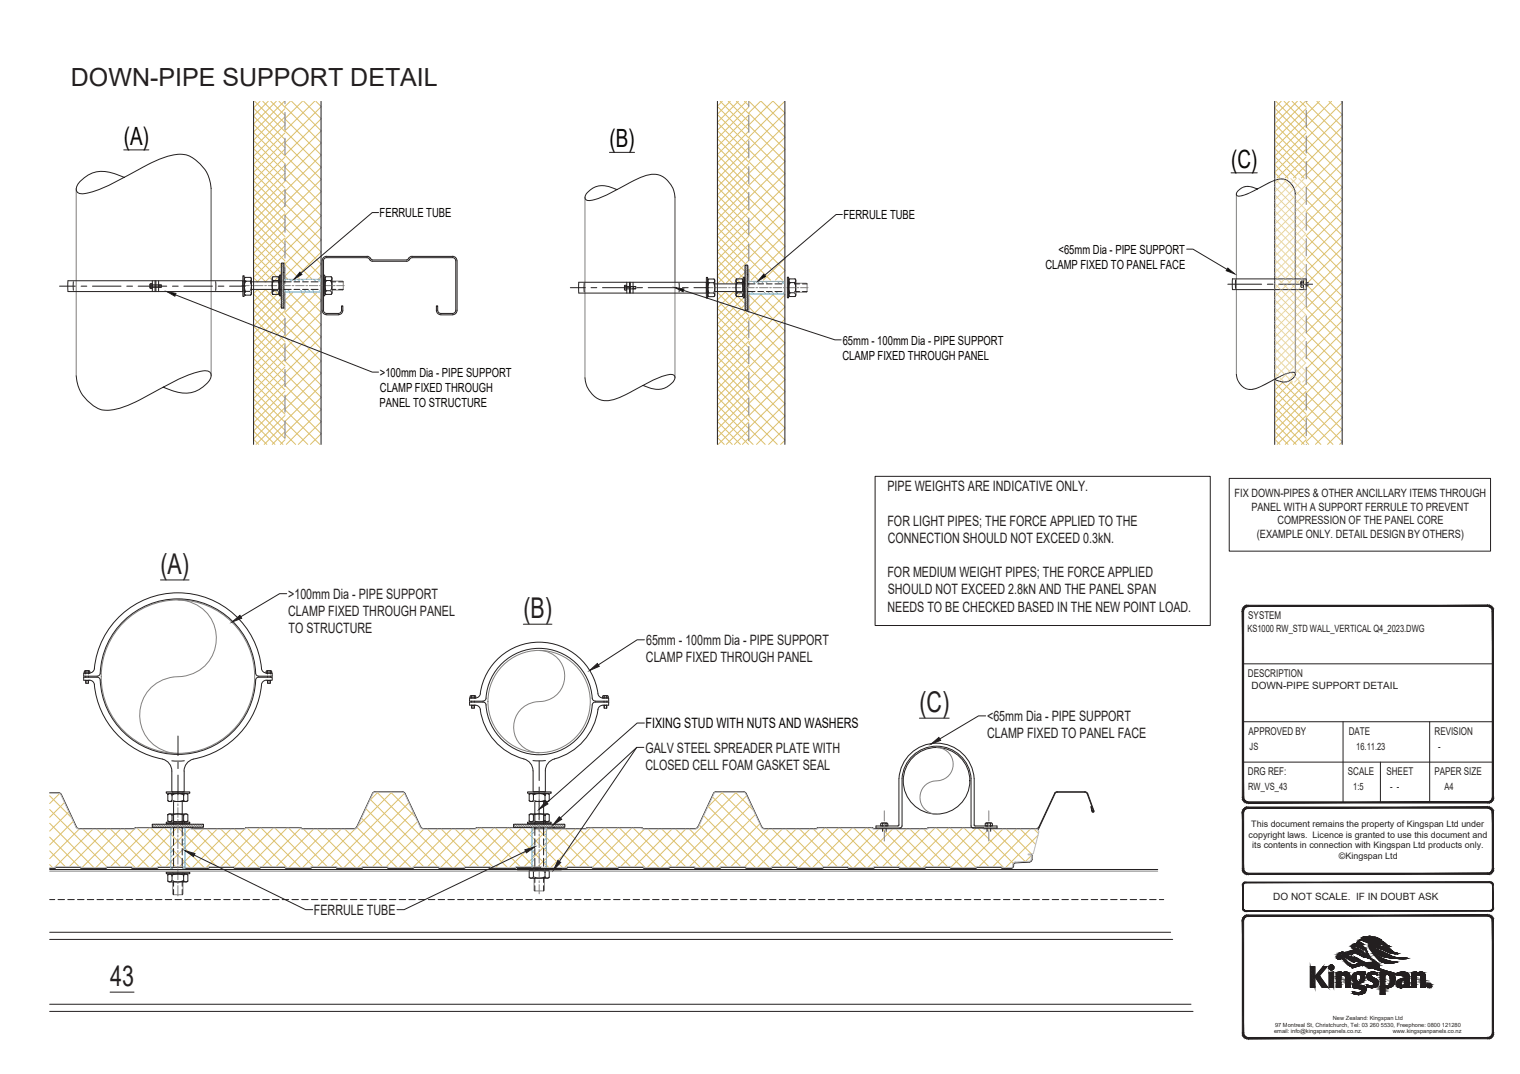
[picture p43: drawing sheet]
<svg xmlns="http://www.w3.org/2000/svg" width="297mm" height="210mm" viewBox="0 0 297 210" stroke-linecap="round" stroke-linejoin="round" font-family="sans-serif">
<defs><g id="words">
<g font-size="5.6" fill="#231f20">
<text x="31.4" y="112.2">(A)</text>
<text x="102.3" y="120.9">(B)</text>
<text x="179.7" y="139.2">(C)</text>
<text x="21.5" y="192.8">43</text>
</g>
<text font-size="4.9" fill="#231f20" x="13.9" y="16.8">DOWN-PIPE SUPPORT DETAIL</text>
<g font-size="4.9" fill="#040503">
<text x="24.2" y="28.3">(A)</text>
<text x="119.1" y="28.8">(B)</text>
<text x="240.6" y="32.8">(C)</text>
</g>
<g font-size="2.8" fill="#231f20">
<text x="173.4" y="96.1">PIPE WEIGHTS ARE INDICATIVE ONLY.</text>
<text x="173.4" y="102.8">FOR LIGHT PIPES; THE FORCE APPLIED TO THE</text>
<text x="173.5" y="106.1">CONNECTION SHOULD NOT EXCEED 0.3kN.</text>
<text x="173.4" y="112.8">FOR MEDIUM WEIGHT PIPES; THE FORCE APPLIED</text>
<text x="56.3" y="117.1">&gt;100mm Dia - PIPE SUPPORT</text>
<text x="173.4" y="119.6">NEEDS TO BE CHECKED BASED IN THE NEW POINT LOAD.</text>
<text x="173.5" y="116.2">SHOULD NOT EXCEED 2.8kN AND THE PANEL SPAN</text>
<text x="56.3" y="120.5">CLAMP FIXED THROUGH PANEL</text>
<text x="56.4" y="123.8">TO STRUCTURE</text>
<text x="126.2" y="129.5">CLAMP FIXED THROUGH PANEL</text>
<text x="126.3" y="126.1">65mm - 100mm Dia - PIPE SUPPORT</text>
<text x="192.9" y="141">&lt;65mm Dia - PIPE SUPPORT</text>
<text x="126.1" y="147.1">GALV STEEL SPREADER PLATE WITH</text>
<text x="192.9" y="144.3">CLAMP FIXED TO PANEL FACE</text>
<text x="126.1" y="150.5">CLOSED CELL FOAM GASKET SEAL</text>
<text x="61.3" y="178.8">FERRULE TUBE</text>
</g>
<text font-size="2.8" fill="#040503" x="126.1" y="142.4">FIXING STUD WITH NUTS AND WASHERS</text>
<g font-size="2.5" fill="#040503">
<text x="74.2" y="42.4">FERRULE TUBE</text>
<text x="164.8" y="42.8">FERRULE TUBE</text>
<text x="204.3" y="52.6">CLAMP FIXED TO PANEL FACE</text>
<text x="206.9" y="49.6">&lt;65mm Dia - PIPE SUPPORT</text>
<text x="164.6" y="70.3">CLAMP FIXED THROUGH PANEL</text>
<text x="164.7" y="67.4">65mm - 100mm Dia - PIPE SUPPORT</text>
<text x="74.2" y="73.6">&gt;100mm Dia - PIPE SUPPORT</text>
<text x="74.2" y="76.6">CLAMP FIXED THROUGH</text>
<text x="74.2" y="79.6">PANEL TO STRUCTURE</text>
</g>
<g font-size="2.2" fill="#231f20">
<text x="241.3" y="97.1">FIX DOWN-PIPES &amp; OTHER ANCILLARY ITEMS THROUGH</text>
<text x="244.6" y="99.8">PANEL WITH A SUPPORT FERRULE TO PREVENT</text>
<text x="245.6" y="105.2">(EXAMPLE ONLY. DETAIL DESIGN BY OTHERS)</text>
<text x="249.6" y="102.5">COMPRESSION OF THE PANEL CORE</text>
</g>
<g font-size="2.1" fill="#231f20">
<text x="243.9" y="121">SYSTEM</text>
<text x="243.9" y="132.3">DESCRIPTION</text>
<text x="244" y="143.6">APPROVED BY</text>
<text x="263.6" y="143.6">DATE</text>
<text x="280.3" y="143.6">REVISION</text>
<text x="243.9" y="151.5">DRG REF:</text>
<text x="263.4" y="151.5">SCALE</text>
<text x="270.9" y="151.5">SHEET</text>
<text x="280.3" y="151.5">PAPER SIZE</text>
</g>
<g font-size="2" fill="#231f20">
<text x="243.8" y="123.5">KS1000 RW_STD WALL_VERTICAL Q4_2023.DWG</text>
<text x="244.6" y="134.8">DOWN-PIPE SUPPORT DETAIL</text>
<text x="244.2" y="146.6">JS</text>
<text x="265" y="146.6">16.11.23</text>
<text x="281.1" y="146.6">-</text>
<text x="243.9" y="154.5">RW_VS_43</text>
<text x="264.4" y="154.5">1:5</text>
<text x="271.7" y="154.5">- -</text>
<text x="282.3" y="154.5">A4</text>
<text x="248.8" y="176">DO NOT SCALE. IF IN DOUBT ASK</text>
</g>
<g font-size="1.7" fill="#231f20">
<text x="244.5" y="161.7">This document remains the property of Kingspan Ltd under</text>
<text x="244" y="163.8">copyright laws. Licence is granted to use this document and</text>
<text x="244.7" y="165.8">its contents in connection with Kingspan Ltd products only.</text>
<text x="261.7" y="168">©Kingspan Ltd</text>
</g>
<g font-size="1.1" fill="#231f20">
<text x="249" y="202.1">email: info@kingspanpanels.co.nz.</text>
<text x="249.2" y="200.7">97 Montreal St, Christchurch, Tel: 03 260 5530, Freephone: 0800 121280</text>
<text x="260.5" y="199.4">New Zealand: Kingspan Ltd</text>
<text x="272.2" y="202.1">www.kingspanpanels.co.nz</text>
</g>
</g></defs>
<g fill="none" stroke="#808180" stroke-width=".2">
<path d="M34.8 117.3a7.5 7.5 0 0 1 7.5 7.9 7.5 7.5 0 0 1-8.3 7.1 7.5 7.5 0 0 0-6.7 7.9 7.5 7.5 0 0 0 7.5 7.1M105.4 127.2a5 5 0 0 1 4.9 5.3 5 5 0 0 1-5.5 4.7 5 5 0 0 0-4.4 5.3 5 5 0 0 0 5 4.7M33.7 154.9v.1M34.8 154.8v2M34.8 157.2v.3M34.8 157.9v1.9M35.8 154.9v.1M104.4 154.9v.1M105.4 154.8v1.8M105.4 157v.3M105.4 157.7v1.9M106.4 154.9v.1"/>
<path d="M172.8 158.5v2M183 146.2a3.3 3.3 0 0 1 3.3 3.5 3.3 3.3 0 0 1-3.8 3 3.2 3.2 0 0 0-2.7 3.5 3.2 3.2 0 0 0 3.2 3M193.2 158.5v2M9.7 170.3h216.5M29.7 161.3l.6 .5M29.8 161.7v.1M30.1 161.2l.6 .6M30.6 161.2l.5 .5M31 161.2l.6 .5M31.5 161.2l.6 .5M31.9 161.2l.6 .5M32.4 161.2l.5 .5"/>
<path d="M32.8 161.2l.6 .5M33.2 161.2l.7 .5M33.7 161.2l.6 .5M33.7 172.2v2.6l.2 .1h1.7l.2-.1v-2.6M33.7 170.6v.1M34.1 161.2l.6 .5M34.6 161.2l.6 .5M34.8 160.2v.4M34.8 161v1.9M34.8 163.2v.4M34.8 164v1.9M34.8 166.3v.4"/>
<path d="M34.8 167.1v1.9M34.8 169.3v.4M34.8 170.1v1.9M34.8 172.4v.4M34.8 173.2v2M35 161.2l.6 .5M35.5 161.2l.6 .5M35.8 170.6v.1M35.9 161.2l.6 .5M36.4 161.2l.6 .5M36.8 161.2l.6 .5M37.3 161.2l.6 .5"/>
<path d="M37.7 161.2l.6 .5M38.2 161.2l.6 .5M38.6 161.2l.6 .5M39.1 161.2l.6 .5M39.5 161.2l.3 .2M100.4 161.3l.5 .5M100.4 161.7v.1M100.7 161.2l.6 .6M101.2 161.2l.6 .5M101.6 161.2l.6 .5M102.1 161.2l.6 .5M102.5 161.2l.6 .5"/>
<path d="M103 161.2l.6 .5M103.4 161.2l.6 .5M103.9 161.2l.6 .5M104.3 161.2l.6 .5M104.4 171.5v2.5l.1 .2h1.7l.2-.2v-2.5M104.4 169.8v.2M104.8 161.2l.6 .5M105.2 161.2l.6 .5M105.4 160v.4M105.4 160.8v1.9M105.4 163.1v.3M105.4 163.8v1.9"/>
<path d="M105.4 166.1v.4M105.4 166.9v1.9M105.4 169.2v.3M105.4 169.9v1.9M105.4 172.2v.4M105.4 173v1.8M105.7 161.2l.6 .5M106.1 161.2l.6 .5M106.4 169.8v.2M106.5 161.2l.6 .5M107 161.2l.6 .5M107.5 161.2l.6 .5"/>
<path d="M107.9 161.2l.6 .5M108.3 161.2l.6 .5M108.8 161.2l.6 .5M109.3 161.2l.6 .5M109.7 161.2l.6 .5M110.1 161.2l.3 .2M172.8 161.2v.6M172.8 162.4v2M193.2 161.2v.6M193.2 162.4v2"/>
<circle cx="34.8" cy="132.3" r="15"/>
<circle cx="105.4" cy="137.2" r="10"/>
</g>
<g fill="none" stroke="#3ebbec" stroke-width=".2">
<path d="M33.6 161.9l-.2 .3M33.7 161.9h-.3v7.9h.3M33.7 168.1l-.3 .4M33.7 162.7l-.3 .4M33.7 167.2l-.3 .4M33.7 166.3l-.3 .4M33.7 165.4l-.3 .4M35.8 161.9h.4v7.9h-.4M36.2 165.7l-.4 .4M36.2 164.8l-.4 .4M36.2 169.3l-.4 .4M36.2 163.9l-.4 .4"/>
<path d="M36.2 168.4l-.4 .4M36.2 163l-.4 .4M104.2 161.9l-.2 .3M104.4 161.9h-.4v7.9h.4M104.4 168.1l-.4 .4M104.4 162.7l-.4 .4M104.4 167.2l-.4 .4M104.4 166.3l-.4 .4M104.4 165.4l-.4 .4M106.4 161.9h.4v7.9h-.4M106.8 165.7l-.4 .4M106.8 164.8l-.4 .4"/>
<path d="M106.8 169.3l-.4 .4M106.8 163.9l-.4 .4M106.8 168.4l-.4 .4M106.8 163l-.4 .4"/>
</g>
<g fill="none" stroke="#231f20" stroke-width=".2">
<path d="M171 93.1h65.5v29.2h-65.5zM16.6 131.1h.8M16.7 131.2h.5M16.8 131.6h.1M16.8 133h.5M16.8 132.2v.2M16.8 131.2h-.3v.4h1.1l-.1-.4h-.2M16.8 131.2v.4M17.3 133l-.1 .6M17.3 131.2v.4M17.3 133v.6h-.5v-.6v.6M17.3 131.6h.1"/>
<path d="M17.3 132.2v.2M17.5 133a1.01 1.01 0 0 1 1 .9M17.5 133h-1.1v-.6h2.6l.5 .3a15.3 15.3 0 0 0 15.3 14.8 15.3 15.3 0 0 0 15.3-14.8l.5-.3h2.6v.6h-1.1a.96 .96 0 0 0-1 .9 16.3 16.3 0 0 1-13.3 14.5 2.44 2.44 0 0 0-1.8 2.3M18.4 133.9a16.4 16.4 0 0 0 13.4 14.5 2.4 2.4 0 0 1 1.8 2.3v4.1h2.4v-4M18.4 130.7a16.4 16.4 0 0 1 16.6-14.8 16.4 16.4 0 0 1 16.2 15.2l.5 .4 .4 .1M18.5 130.7a1.01 1.01 0 0 1-1 .9M52.1 131.6h1.1M52.2 131.1h.7M52.3 133h.5M52.3 133v.6h.5v-.6v.6M52.3 131.6h.1M52.3 132.2v.2"/>
<path d="M52.3 133v.6M52.8 131.2h-.5v.4M52.8 131.2h.3v.4h-1.1v-.4h.3M52.8 131.2v.4M52.8 131.6h.1M52.8 132.2v.2M53.2 131.6v.6h-2.6l-.5-.3a15.3 15.3 0 0 0-15.3-14.8 15.3 15.3 0 0 0-15.3 14.8l-.5 .3h-2.6v-.6h1.1M91.8 137.3v.6M91.8 136.5v.6M91.8 137.3h2.6M91.8 137.1h2.6l.5-.3a10.5 10.5 0 0 1 10.5-10 10.5 10.5 0 0 1 10.4 10l.5 .3h2.7M91.8 137.9h1.1"/>
<path d="M92.1 136h.7M92.2 137.9v.6h.5v-.6M92.2 137.9h.5M92.2 136.5h.1M92.2 137.1v.2M92.2 136.1h-.3v.4M92.2 136.1h.5M92.2 136.1v.4M92.2 137.9v.6M92.7 137.9l-.1 .6M92.7 136.1h.2l.1 .4h-1.2M92.7 136.1v.4"/>
<path d="M92.7 136.5h.1M92.7 137.1v.2M92.9 137.9a1.01 1.01 0 0 1 1 .8M93.9 135.6a11.6 11.6 0 0 1 11.5-10 11.6 11.6 0 0 1 11.5 10M93.9 135.6a1.01 1.01 0 0 1-1 .9M94.4 137.3l.5 .2a10.5 10.5 0 0 0 10.5 10.1 10.5 10.5 0 0 0 10.4-10.1l.5-.2M116.3 137.3h2.7l-.1 .6M116.8 135.6a1.01 1.01 0 0 0 1 .9M117.9 136h.8M118 137.9h.6M118 137.9v.6h.6v-.6l-.1 .6M118 136.5h.1"/>
<path d="M118 137.1v.2M118.1 136.1v.4M118.1 137.9v.6M118.6 136.1a.47 .47 0 0 0-.6-.1 .47 .47 0 0 0-.2 .5h1.2M118.6 136.1h.2v.4M118.6 136.1v.4M118.6 137.1v.2M118.9 136.5l.1 .6M119 137.9h-1.2a.98 .98 0 0 0-.9 .8 11.8 11.8 0 0 1-9 9.9 2.4 2.4 0 0 0-1.3 2.1v4.1h-2.4v-4.1a2.41 2.41 0 0 0-1.8-2.3 11.6 11.6 0 0 1-8.5-9.7M9.7 155h1.7l.4 .1 3.2 6.6 .4 .3M32.5 154.8h4.6v.3h-4.6zM32.8 156.5l.3 .2"/>
<path d="M32.8 159.3l.4-.2 .4 .3M32.8 155.3l.2-.1h3.5l.2 .1v1.3l-.2 .1h-3.5l-.2-.1zM32.8 159.3l.2-.2h3.5l.2 .2v1.2l-.2 .2h-3.5l-.2-.2zM33.6 156.5l1 .2M33.6 156.5l-.4 .2M33.6 155.4h.1M33.6 159.4v1.1M33.6 155.4v1.1M33.9 155.2h.1M33.9 159.1h.1M33.9 155.1v.1M33.9 156.6h.1"/>
<path d="M33.9 156.9v4.3M34.8 143.9v3.8M34.8 149v1.3M34.8 151.5v3.9M35.6 155.2h.1M35.6 159.1h.1M35.6 155.1v.1M35.6 156.6h.1M35.6 156.9v4.3M35.9 155.4h.1M35.9 159.4h.1M35.9 155.5v-.1v1.1"/>
<path d="M35.9 159.5v-.1v1.1M35.9 156.5h.1M36 148.7l-2.4 .1M36.3 156.7l-.4-.2-1 .2M36.7 156.5l-.4 .2M36.7 155.3l-.4-.1-.4 .2a2.88 2.88 0 0 0-2.3 0l-.4-.2-.4 .1M36.7 159.3l-.4-.2-.4 .3a2.88 2.88 0 0 0-2.3-.1M72.8 155.1l-3.1 6.6-.5 .3M73.3 154.8l-.5 .3M73.3 154.8h5.3M78.6 154.8l.5 .3M79.2 155.1l3 6.6 .5 .3"/>
<path d="M103.1 154.8h4.6v.3h-4.6zM103.4 155.3l.4-.1 .4 .2M103.4 159.3l.4-.2 .4 .3v1.1M103.4 156.5l.4 .2M103.4 155.3l.2-.1h3.5l.2 .1v1.3l-.2 .1h-3.5l-.2-.1zM103.4 159.3l.2-.2h3.5l.2 .2v1.2l-.2 .2h-3.5l-.2-.2zM104.2 156.5l1 .2M104.2 155.4v1.1l-.4 .2M104.2 155.4h.1M104.5 155.1v.1M104.5 156.6h.1M104.5 155.2h.1"/>
<path d="M104.5 159.1h.1M104.5 156.9v4.3M105.4 155.1l-1.2 .3M105.4 148.8v3.8M105.4 153.9v1.2M105.4 156.4v3.8M105.4 155.1l1.1 .3 .6-.2 .2 .1M106.2 155.1v.1M106.2 156.6h.1M106.2 155.2h.1M106.2 159.1h.1M106.2 156.9v4.3"/>
<path d="M106.5 156.5l.4 .2M106.5 159.3a3 3 0 0 0-2.3 0M106.5 156.5l-1 .2M106.5 155.5v-.1v1.1M106.5 159.5v-.1v1.1M106.5 155.4h.1M106.5 156.5h.1M106.5 159.4h.1M106.6 148.7h-2.4M107.3 156.5l-.3 .2M107.3 159.3l-.4-.2-.4 .3M139.4 155.1l-3.1 6.6-.4 .3"/>
<path d="M140 154.8l-.6 .3M140 154.8h5.3M145.3 154.8l.5 .3M145.8 155.1l3.1 6.6 .4 .3M206.1 155.1l-3.1 6.6-.4 .3M206.6 154.8l-.5 .3M206.6 154.8h5.4M212 154.8l.6 .4 1.2 3.6h-.2l-.2-.1-.2-1 .3 1 .2-.1-1.2-3.4-.3-.3h-5.8l-.3 .3-3.2 7.1M9.7 169.8h.9M9.7 170h216.5M9.7 175.9h1M10.8 169.7l-.2 .1"/>
<path d="M11 169.6l-.2 .1M11 169.6h4.6l.2 .1M11.3 175.9h1.3M13.2 175.9h1.3M15.1 175.9h1.3M15.4 162h10.8M15.8 169.7l.2 .1M16 169.8h4.6M17 175.9h1.3M19 175.9h1.2M20.8 169.7l-.2 .1M20.9 175.9h1.2"/>
<path d="M22.8 175.9h1.2M24.7 175.9h1.2M25.7 169.7h.1M25.7 169.7l-4.7-.1-.2 .1M25.8 169.7l.2 .1M26 169.8h4.6M26.4 161.9l-.2 .1M26.4 161.9h10.8M26.4 161.9h.1M26.6 175.9h1.2M28.5 175.9h1.2M29.7 161.2h10.1v.5l-10 .1z"/>
<path d="M30.4 175.9h1.3M30.8 169.7l-.2 .1M32.3 175.9h1.3M32.5 170.5h4.6v.3h-4.6zM32.5 160.7h4.6v.3h-4.6zM32.8 172.2l.3 .2M32.8 160.5l.3 .2M32.8 171l.2-.1h3.5l.2 .1v1.3l-.2 .1h-3.5l-.2-.1zM33.6 172.2l1 .2M33.6 160.5l1 .2M33.6 172.2l-.4 .2M33.6 160.4l-.4 .3"/>
<path d="M33.6 171.1h.1M33.6 172.2h.1M33.6 160.5h.1M33.6 171.1v1.1M33.9 164v1.3M33.9 165.9v1.3M33.9 167.8v1.6M33.9 170.8v.1M33.9 172.2v1.1M33.9 173.9v1M33.9 160.6h.1M33.9 161.7v1.7"/>
<path d="M34.2 175.9h1.3M35.6 160.6h.1M35.6 161.7v1.7M35.6 164v1.3M35.6 165.9v1.3M35.6 167.8v1.6M35.6 170.8v.1M35.6 172.2v1.1M35.6 173.9v1M35.8 169.7l.2 .1M35.8 169.7l-.2-.1h-4.6l-.2 .1M35.9 172.2l.4 .2"/>
<path d="M35.9 172.2l-1 .2M35.9 171.1h.1M35.9 172.2h.1M35.9 171.2v-.1v1.1M35.9 160.5h.1M36 169.8h4.6M36.1 175.9h1.3M36.3 160.7l-.4-.3-1 .3M36.7 172.2l-.4 .2M36.7 160.5l-.4 .2M36.7 171.1l-.4-.2-.4 .2a2.88 2.88 0 0 0-2.3 0l-.4-.2-.4 .2M37.2 161.9h.1"/>
<path d="M37.3 161.9l.1 .1M37.4 162h10.4M38 175.9h1.3M39.9 175.9h1.3M40.8 169.7l-.2 .1M41.8 175.9h1.3M43.7 175.9h1.3M45.6 175.9h1.3M45.8 169.7l.2 .1M45.8 169.7l-.2-.1h-4.6l-.2 .1M46 169.8h4.6M47.5 175.9h1.3"/>
<path d="M48 161.9l-.2 .1M48 161.9h10.8M48 161.9h.1M49.4 175.9h1.3M50.8 169.7l-.2 .1M51.3 175.9h1.3M53.2 175.9h1.3M55.1 175.9h1.3M55.8 169.7l.2 .1M55.8 169.7l-.2-.1h-4.6l-.2 .1M56 169.8h4.6M57 175.9h1.3"/>
<path d="M58.8 161.9h.1M58.9 161.9l.1 .1M59 175.9h1.2M59 162h10.3M60.8 169.7l-.2 .1M60.9 175.9h1.2M61 169.6l-.2 .1M61 169.6h4.6M62.8 175.9h1.2M64.7 175.9h1.2M65.6 169.6l.2 .1M65.8 169.7l.2 .1"/>
<path d="M66 169.8h4.6M66.6 175.9h1.2M68.5 175.9h1.2M70.4 175.9h1.3M70.8 169.7l-.2 .1M70.8 169.7l4.8-.1 .2 .1M70.9 169.7h-.1M72.3 175.9h1.3M74.2 175.9h1.3M75.8 169.7l.2 .1M76 169.8h4.6M76.1 175.9h1.3"/>
<path d="M78 175.9h1.3M79.9 175.9h1.3M80.8 169.7l-.2 .1M81.8 175.9h1.3M82.7 162h10.2M83.7 175.9h1.3M85.6 169.6l.1 .1M85.6 169.6h-4.6l-.2 .1M85.6 175.9h1.3M85.8 169.7l.2 .1M86 169.8h4.6M87.5 175.9h1.3"/>
<path d="M89.4 175.9h1.3M90.9 169.7h-.1M91 169.6l-.4 .2M91 169.6h4.6M91.3 175.9h1.3M93 161.9l-.1 .1M93.1 161.9h10.8M93.1 161.9h-.1M93.2 175.9h1.3M95.1 175.9h1.3M95.6 169.6l.1 .1M95.8 169.7l.2 .1"/>
<path d="M96 169.8h4.6M97 175.9h1.3M99 175.9h1.2M100.4 161.2h10v.5l-10 .1zM100.8 169.7l-.2 .1M100.9 175.9h1.2M101.1 169.8h8.6v.3h-8.6zM102.8 175.9h1.2M103.1 160.7h4.6v.3h-4.6zM103.4 170.3l.4-.2 .4 .3M103.4 171.5l.4 .2M103.4 160.5l.4 .2"/>
<path d="M103.4 170.3l.2-.1h3.5l.2 .1v1.3l-.2 .1h-3.5l-.2-.1zM103.9 161.9h.1M103.9 161.9l.2 .1M104.1 162h10.4M104.2 171.5l1 .2M104.2 160.5l1 .2M104.2 170.4a3 3 0 0 1 2.3 0M104.2 171.5l-.4 .2M104.2 160.4l-.4 .3M104.2 170.4v1.1M104.2 170.4h.1M104.2 171.5h.1"/>
<path d="M104.2 160.5h.1M104.5 160.6h.1M104.5 171.6h.1M104.5 161.7v1.7M104.5 164v1.3M104.5 165.9v1.3M104.5 167.8v1.6M104.5 170.1v.1M104.5 171.5v1M104.5 173.2v1M104.7 175.9h1.2M105.8 169.7l.2 .1"/>
<path d="M105.8 169.7l-.2-.1h-4.6l-.2 .1M106 169.8h4.6M106.2 160.6h.1M106.2 171.6h.1M106.2 161.7v1.7M106.2 164v1.3M106.2 165.9v1.3M106.2 167.8v1.6M106.2 170.1v.1M106.2 171.5v1M106.2 173.2v1M106.5 171.5l.4 .2"/>
<path d="M106.5 160.4l.4 .3M106.5 171.5l-1 .2M106.5 160.5l-1 .2M106.5 170.5v-.1v1.1M106.5 170.4h.1M106.5 171.5h.1M106.5 160.5h.1M106.6 175.9h1.2M107.3 171.5l-.3 .2M107.3 160.5l-.3 .2M107.3 170.3l-.4-.2-.4 .3M108.5 175.9h1.2"/>
<path d="M110.4 175.9h1.2M110.8 169.7l-.2 .1M112.3 175.9h1.3M114.2 175.9h1.3M114.6 161.9l-.1 .1M114.7 161.9h-.1M114.9 161.8l-.2 .1M114.9 161.8l10.6 .1M115.7 169.7h.1M115.7 169.7l-4.7-.1-.2 .1M115.8 169.7l.2 .1M116 169.8h4.6"/>
<path d="M116.1 175.9h1.3M118 175.9h1.3M119.9 175.9h1.3M120.8 169.7l-.2 .1M121.8 175.9h1.3M123.7 175.9h1.3M125.6 161.9l.1 .1M125.6 175.9h1.3M125.7 162h10.2M125.8 169.7l.2 .1M125.8 169.7l-.2-.1h-4.6l-.2 .1M126 169.8h4.6"/>
<path d="M127.5 175.9h1.3M129.4 175.9h1.3M130.8 169.7l-.2 .1M130.8 169.7l4.8-.1 .2 .1M130.9 169.7h-.1M131.3 175.9h1.3M133.2 175.9h1.3M135.1 175.9h1.3M135.7 169.7l.3 .1M136 169.8h4.6M137 175.9h1.3M138.9 175.9h1.3"/>
<path d="M140.8 169.7l-.2 .1M140.9 175.9h1.2M142.8 175.9h1.2M144.7 175.9h1.2M145.6 169.6l.1 .1M145.6 169.6h-4.6l-.2 .1M145.8 169.7l.2 .1M146 169.8h4.6M146.6 175.9h1.2M148.5 175.9h1.2M149.3 162h10.2M150.4 175.9h1.2"/>
<path d="M150.8 169.7l-.2 .1M150.8 169.7h.1M151 169.6l-.2 .1M151 169.6h4.6M152.3 175.9h1.3M154.2 175.9h1.3M155.6 169.6l.2 .1M155.7 169.7l.3 .1M156 169.8h4.6M156.1 175.9h1.3M158 175.9h1.3M159.7 161.9l-.2 .1"/>
<path d="M159.7 161.9h.1M159.9 175.9h1.3M160.8 169.7l-.2 .1M161.8 175.9h1.3M163.7 175.9h1.3M165.6 175.9h1.3M165.8 169.7l.2 .1M165.8 169.7l-.2-.1h-4.6l-.2 .1M166 169.8h4.6M167.5 175.9h1.3M169.4 175.9h1.3M170.3 161.8l.2 .1"/>
<path d="M170.3 161.8l-10.6 .1M170.5 161.9h.1M170.6 161.9l.1 .1M170.7 162h10.4M170.8 169.7l-.2 .1M171.2 161.9h4.7M171.3 175.9h1.3M172.3 160.9h1M172.5 161.5h.1M172.5 162v.5M172.5 161v.5M173.1 161v.5"/>
<path d="M173.2 161.5h.1M173.2 162v.5M173.2 175.9h1.3M173.5 161.1l-.1-.2h-1.2l-.1 .6M173.5 161.1v.4M175.1 175.9h1.3M175.7 161.3l-.2 .2h-4.3v.4M175.7 169.7h.1M175.7 169.7l-4.7-.1-.2 .1M175.7 169.7l.3 .1M176 169.8h4.6M177 175.9h1.3"/>
<path d="M178.9 175.9h1.3M180.8 169.7l-.2 .1M180.9 175.9h1.2M181.3 161.9l-.2 .1M181.3 161.9h10.8M181.3 161.9h.1M182.8 175.9h1.2M184.7 175.9h1.2M185.8 169.7l.2 .1M185.8 169.7l-.2-.1h-4.6l-.2 .1M186 169.8h4.6M186.6 175.9h1.2"/>
<path d="M188.5 175.9h1.2M190.2 161.9l-.2-.1-.2-.3v-9.3a6.8 6.8 0 0 0-6.8-6.3 6.8 6.8 0 0 0-6.7 6.3v9.3l-.1 .2-.3 .2M190.2 161.9h4.7M190.4 161.3l.2 .2M190.4 175.9h1.2M190.4 161.3v-9.1a7.4 7.4 0 0 0-7.4-6.9 7.4 7.4 0 0 0-7.3 6.9v9.1M190.6 161.5h4.2v.4M190.8 169.7l-.2 .1M192.2 161.9h.1M192.2 161.9l.1 .1M192.3 175.9h1.2M192.3 162h10.3"/>
<path d="M192.5 161.1v.4M192.7 160.9h1M192.9 161.5h.1M192.9 162v.5M192.9 161v.5M193.6 161l.2-.1 .1 .2M193.6 161l-.9-.1-.2 .2M193.6 161v.5M193.6 161.5h.1M193.6 162v.5M193.9 161.1v.4M194.2 175.9h1.3"/>
<path d="M195.7 169.7l.3 .1M195.8 169.7l-.2-.1h-4.6l-.2 .1M196 169.8h1.6M196.1 175.9h1.3M198 175.9h1.3M199.9 175.9h1.3M201.3 167l.4 .3M201.7 167.3v.7l-.3 .5-2.9 .2a.45 .45 0 0 0-.4 .6l-.1 .2-.4 .3M201.8 175.9h1.3M203.7 175.9h1.3M205.6 175.9h1.3M207.5 175.9h1.3"/>
<path d="M209.4 175.9h1.3M211.3 175.9h1.3M213.2 175.9h1.3M215.1 175.9h1.3M217 175.9h1.3M218.9 175.9h1.3M220.9 175.9h1.2M222.8 175.9h1.2M224.7 175.9h1.2M226.6 175.9h.8M9.7 182.3h219.1M9.7 183.7h219.5"/>
<path d="M9.7 196.3h223M9.7 197.7h223.4"/>
<circle cx="183" cy="152.7" r="6.5"/>
</g>
<g fill="none" stroke="#dcc06c" stroke-width=".2">
<path d="M9.7 155.6l4.3 4.3M9.7 158.3l11.2 11.2M11.7 155.1l-2 2M12.6 156.9l-2.9 2.9M13.5 158.7l-3.8 3.8M70.6 159.9l9.7 9.7M71.5 158.1l11.3 11.3M72.3 156.3l13.2 13.1M73.7 154.9l14.7 14.7M73.9 154.9l-1.7 1.6M76.3 154.9l4.9 4.8M76.6 154.9l-6.7 6.7"/>
<path d="M79 155.1l-14.3 14.3M79.9 156.9l-12.7 12.7M80.8 158.8l-10.9 10.8M137.5 159.5l10.2 10.1M138.4 157.6l12 12M139.2 155.8l13.7 13.6M141 154.9l14.5 14.5M141.2 154.9l-2.9 2.9M143.7 154.9l3.5 3.5M143.9 154.9l-14.7 14.7M145.9 155.6l-13.8 13.8M146.8 157.4l-12.1 12"/>
<path d="M147.6 159.2l-10.4 10.4M9.7 169l.6 .6M9.7 166.4l3.1 3M9.7 163.7l5.8 5.7M9.7 161l8.7 8.6M14.3 160.6l-4.6 4.6M15.5 162.1l-5.8 5.8M16.2 162.1l7.3 7.3M18.2 162.1l-7.6 7.5M18.9 162.1l7.5 7.5M20.9 162.1l-7.4 7.3M21.6 162.1l7.5 7.5"/>
<path d="M23.6 162.1l-7.6 7.5M24.3 162.1l7.3 7.3M26.3 162.1l-7.6 7.5M26.8 161.9l7.5 7.5M29.2 161.9l-7.6 7.5M29.5 161.9l7.7 7.7M31.8 161.9l-7.5 7.5M32.2 161.9l7.7 7.7M34.5 161.9l-7.7 7.7M34.9 161.9l7.5 7.5M37.2 162l-7.7 7.6M37.8 162.1l7.3 7.3"/>
<path d="M39.7 162.1l-7.3 7.3M40.5 162.1l7.5 7.5M42.4 162.1l-7.3 7.3M43.1 162.1l7.6 7.5M45.1 162.1l-7.5 7.5M45.8 162.1l7.4 7.3M47.8 162.1l-7.5 7.5M48.3 161.9l7.8 7.7M50.7 161.9l-7.5 7.5M51 161.9l7.8 7.7M53.4 161.9l-7.6 7.6M53.7 161.9l7.6 7.5"/>
<path d="M56.1 161.9l-7.7 7.7M56.4 161.9l7.5 7.5M58.7 161.9l-7.5 7.5M59.3 162.1l7.5 7.5M61.3 162.1l-7.4 7.3M62 162.1l7.5 7.5M64 162.1l-7.6 7.5M64.7 162.1l7.3 7.3M66.7 162.1l-7.6 7.5M67.4 162.1l7.3 7.3M69.4 162.1l-7.4 7.3M69.8 161.8l7.8 7.8"/>
<path d="M81.6 160.6l-8.8 8.8M82.8 162.1l-7.3 7.3M83.5 162.1l7.4 7.3M85.5 162.1l-7.5 7.5M86.3 162.1l7.3 7.3M88.2 162.1l-7.4 7.4M88.9 162.1l7.6 7.5M90.9 162.1l-7.3 7.3M91.6 162.1l7.6 7.5M93.8 161.9l-7.7 7.7M94.1 161.9l7.6 7.5M96.5 161.9l-7.7 7.7"/>
<path d="M96.8 161.9l7.6 7.5M99.2 161.9l-7.5 7.5M99.5 161.9l7.7 7.7M101.9 161.9l-7.6 7.5M102.2 161.9l7.8 7.7M104.4 162.1l-7.6 7.5M105.1 162.1l7.4 7.3M107.1 162.1l-7.6 7.5M107.8 162.1l7.3 7.3M109.8 162.1l-7.4 7.3M110.5 162.1l7.5 7.5M112.5 162.1l-7.4 7.3"/>
<path d="M113.2 162.1l7.5 7.5M115.4 161.9l-7.8 7.7M115.7 161.9l7.5 7.5M118 161.9l-7.7 7.7M118.4 161.9l7.7 7.7M120.7 161.9l-7.5 7.5M121.1 161.9l7.7 7.7M123.4 161.9l-7.6 7.6M123.8 161.9l7.5 7.5M125.9 162.1l-7.5 7.5M126.7 162.1l7.3 7.3M128.6 162.1l-7.3 7.3"/>
<path d="M129.3 162.1l7.6 7.5M131.3 162.1l-7.3 7.3M132.1 162.1l7.5 7.5M134 162.1l-7.5 7.5M134.7 162.1l7.4 7.3M136.6 161.3l8.2 8.1M148.5 161.1l-8.6 8.5M150.2 162.1l-7.4 7.3M150.9 162.1l7.5 7.5M152.9 162.1l-7.4 7.3M153.6 162.1l7.3 7.3M155.6 162.1l-7.6 7.5"/>
<path d="M156.3 162.1l7.3 7.3M158.3 162.1l-7.4 7.3M159 162.1l7.5 7.5M161.1 161.9l-7.5 7.5M161.5 161.9l7.7 7.7M163.8 161.9l-7.7 7.7M164.2 161.9l7.5 7.5M166.5 161.9l-7.7 7.7M166.9 161.9l7.5 7.5M169.2 161.9l-7.5 7.5M169.6 161.9l7.7 7.7M171.7 162.1l-7.3 7.3"/>
<path d="M172.5 162.1l7.5 7.5M174.4 162.1l-7.5 7.5M175.1 162.1l7.4 7.3M177.1 162.1l-7.5 7.5M177.8 162.1l7.4 7.3M179.8 162.1l-7.3 7.3M180.5 162.1l7.6 7.5M182.7 161.9l-7.5 7.5M183 161.9l7.7 7.7M185.4 161.9l-7.8 7.7M185.7 161.9l7.6 7.5M188.1 161.9l-7.8 7.7"/>
<path d="M188.4 161.9l7.8 7.7M190.8 161.9l-7.6 7.5M191.1 161.9l6.9 6.9M193.3 162.1l-7.5 7.4M194 162.1l6.3 6.3M196 162.1l-7.6 7.5M196.7 162.1l4.9 4.9M198.7 162.1l-7.4 7.3M199.4 162.1l3 3M201.3 162.1l-7.3 7.3M201.5 167.3l-1.1 1.1M202.1 162.1l.8 .8"/>
<path d="M202.8 163.3l-6.3 6.3"/>
</g>
<g fill="none" stroke="#bababa" stroke-width=".2">
<path d="M9.7 155.1h1.7M11.4 155.1l.5 .3 2.9 6.3M79.1 155.2l-.5-.3h-5.3l-.3 .1-3.2 6.8-.3 .2-10.5 .1-.2-.1M79.1 155.2l3 6.5M139.5 155.2l-3 6.5M145.3 154.9l.4 .3 3.1 6.5M145.3 154.9h-5.3l-.5 .3M10.8 169.6h-1.1M11 169.4l-.3 .1M11 169.4h4.6l.2 .1M14.8 161.7l.6 .4h10.8l.4-.2h10.4l.2 .1M15.8 169.6h4.9"/>
<path d="M20.7 169.5l4.9-.1 .3 .1M20.8 169.6h-.1M25.9 169.6h4.9M30.7 169.5l4.9-.1 .2 .1M35.8 169.6h4.8M40.7 169.5l4.9-.1 .3 .1M40.8 169.6h-.2M45.9 169.6h.1M46 169.6h4.6M50.7 169.5l4.9-.1 .2 .1M50.8 169.6h-.2M55.8 169.6h4.9"/>
<path d="M58.7 162l-10.5-.1-.4 .2-10.6-.1M60.8 169.6h-.1M61 169.4l-.3 .1M61 169.4h4.6M65.6 169.4l.2 .1M70.7 169.5l4.9-.1 .2 .1M70.7 169.6h-4.8M75.8 169.6h4.9M80.8 169.6h-.1M82.1 161.7l.6 .4h10.2l.4-.2h10.4l.4 .2M85.6 169.4l.2 .1M85.6 169.4h-4.6l-.3 .1"/>
<path d="M85.8 169.6h4.9M91 169.4l-.3 .1M91 169.4h4.6M95.6 169.4l.2 .1M95.8 169.6h5M100.7 169.5l4.9-.1 .2 .1M105.8 169.6h.2M106 169.6h4.6M110.7 169.5l4.9-.1 .2 .1M110.7 169.6h-.1M114.8 162l-.3 .1h-10.4M114.9 161.9l-.2 .1"/>
<path d="M114.9 161.9h10.4l.4 .2M115.8 169.6h.2M120.7 169.6h-4.7M120.7 169.5l4.9-.1 .2 .1M120.7 169.6h.1M125.8 169.6h.1M125.9 169.6h4.7M130.7 169.5l4.9-.1 .2 .1M130.7 169.6h-.1M135.8 169.6h4.9M136.4 161.7l-.5 .4h-10.2M145.6 169.4l.2 .1"/>
<path d="M145.6 169.4h-4.6l-.3 .1M145.8 169.6h4.9M148.8 161.7l.5 .4h10.2M150.7 169.6h.1M151 169.4l-.3 .1M151 169.4h4.6M155.6 169.4l.2 .1M160.7 169.5l4.9-.1 .2 .1M160.7 169.6h-4.8M165.8 169.6h4.9M170.3 161.9l.2 .1M170.3 161.9h-10.4l-.4 .2"/>
<path d="M170.7 169.5l4.9-.1 .2 .1M170.7 169.6h.1M175.8 169.6h4.9M180.7 169.5l4.9-.1 .2 .1M185.8 169.6h.1M185.9 169.6h4.7M190.7 169.5l4.9-.1 .2 .1M190.7 169.6h-.1M192.1 162h.1M192.1 162l-10.6-.1-.4 .2h-10.4l-.2-.1M192.1 162l10.6 .1 .3 .5-1 4.2-.2 .2h-.9v.1h.5M195.8 169.6h.1"/>
<path d="M195.9 169.6h.1M198.4 168.5a.72 .72 0 0 0-.5 1l-.3 .1h-1.6M201.3 167.1l.2 .2M201.5 167.3v.7l-.1 .3-2.9 .2"/>
</g>
<g fill="none" stroke="#dcdbda" stroke-width=".2">
<path d="M33.7 155.2h.1M33.7 156.5h.1M33.7 159.1h.1M35.8 156.5h.1M35.8 155.2h.1M35.8 159.1h.1M104.4 155.2h.1M104.4 156.5h.1M104.4 159.1h.1M106.4 156.5h.1M106.4 155.2h.1M106.4 159.1h.1"/>
<path d="M33.7 160.5h.1M33.7 170.9h.1M33.7 172.3h.1M35.8 160.5h.1M35.8 170.9h.1M35.8 172.3h.1M104.4 160.5h.1M104.4 170.1v.1M104.4 171.5h.1M106.4 160.5h.1M106.4 170.1v.1M106.4 171.5h.1"/>
</g>
<path d="M106.6 156.7l.5 .5-1.7 1z" fill="#231f20"/>
<path d="M106.6 156.7l.5 .5-1.7 1zM125.9 141.4h-1.4l-17.6 15.5" fill="none" stroke="#231f20" stroke-width=".2"/>
<path d="M109.3 159.7l.5 .5-1.7 1.1z" fill="#231f20"/>
<path d="M109.3 159.7l.5 .5-1.7 1.1zM124.4 146.1l-14.9 13.8" fill="none" stroke="#231f20" stroke-width=".2"/>
<path d="M109 168.2l.6 .4-1.4 1.5z" fill="#231f20"/>
<path d="M125.8 146.1h-1.4l-15.1 22.3M109 168.2l.6 .4-1.4 1.5z" fill="none" stroke="#231f20" stroke-width=".2"/>
<path d="M102.6 166.1l1.9-.5-1.6 1.1z" fill="#231f20"/>
<path d="M102.6 166.1l1.9-.5-1.6 1.1zM102.7 166.4l-23.7 11.4h-1.4" fill="none" stroke="#231f20" stroke-width=".2"/>
<path d="M36.2 166.3l1.9 .6-.3 .6z" fill="#231f20"/>
<path d="M36.2 166.3l1.9 .6-.3 .6zM38 167.2l21.7 10.6h1.4" fill="none" stroke="#231f20" stroke-width=".2"/>
<path d="M115.2 131.1l1.5-1.4 .4 .6z" fill="#231f20"/>
<path d="M115.2 131.1l1.5-1.4 .4 .6zM125.9 125.1h-1.4l-7.6 4.9" fill="none" stroke="#231f20" stroke-width=".2"/>
<path d="M181.9 145.5l1.6-1.3 .3 .5z" fill="#231f20"/>
<path d="M192.6 140h-1.4l-7.6 4.5M181.9 145.5l1.6-1.3 .3 .5z" fill="none" stroke="#231f20" stroke-width=".2"/>
<path d="M45.3 121.6l1.6-1.3 .3 .6z" fill="#231f20"/>
<g fill="none" stroke="#231f20" stroke-width=".2">
<path d="M49.6 19.8v67.1M62.7 19.8v67.1M24.2 29.3h4.9M24.3 34.7a10.1 10.1 0 0 0-5.4-1.1 5.7 5.7 0 0 0-4 3.1 .89 .89 0 0 0 .9 1.2 12.7 12.7 0 0 0 5.7-1.8l5.9-3.1a20.3 20.3 0 0 1 7.8-2.8 5.6 5.6 0 0 1 4.4 2.4 6.8 6.8 0 0 1 1.7 4.3M11.6 55.9h3.1M13.3 54.9v2.1h34.2v-2.1h-34.2M14.3 55.1v1.7M15.8 55.9h1.2M18.1 55.9h5.6M24.8 55.9h1.1M27 55.9h5.6M29.3 55.6v.7"/>
<path d="M29.4 55.7v-.2h.3v.9h-.2M29.4 55.7l-.1 .6 .1 .1M29.4 56.2h1.6M29.7 55.7h.1M29.8 54.9v2.1M30.3 54.9v2.1M30.5 54.9v2.1M31 55.7h-1.6M31 54.9v2.1M31 55.7l.5 .1M31 55.7h.5v.5h-.5zM31.5 56.1l-.5 .1"/>
<path d="M33.7 55.9h1.1M35.9 55.9h5.6M42.1 55.1v1.7M42.6 55.9h1.2M44.9 55.9h3M47.5 53.9h.2v4.1h-.2zM47.7 56.7h.1M47.7 55.2h.1M47.8 56l.2 .9M47.8 55.2h.1M47.8 56.7h.1M47.9 54.2h1.1l.1 .2v3.1l-.1 .2h-1.1l-.1-.2v-3.1z"/>
<path d="M47.9 54.2a.45 .45 0 0 0 .1 .8M48 55l-.2 1M48 57a.45 .45 0 0 0-.1 .7M48 55h.1M48 57h.1M48 57h.9M48.1 55h-.1h.9M48.9 55l.2 .8M48.9 55h.1M48.9 54.2l.2 .3M49 56.7h.1M49 55.2h.1"/>
<path d="M49.1 56.6h5.9M49.1 55.1h5.9M49.1 56.1v.3a.65 .65 0 0 0 0 .9M49.1 57.4l-.2 .3M49.1 54.6l-.2 .4M53.2 55.1h.1M53.2 56.6h.1M53.3 54.1h1.1l.2 .2v3.1l-.2 .2h-1.1l-.1-.2v-3.1zM53.4 54.1a.46 .46 0 0 0 0 .7M53.4 54.8a2.59 2.59 0 0 0 0 2M53.4 54.8h.1M53.4 56.8h.1"/>
<path d="M53.4 56.8h1M53.4 56.8a.45 .45 0 0 0 0 .8M53.5 54.8h-.1h.9M54.3 54.8l.2 .9M54.3 54.8h.1M54.4 54.1l.1 .3M54.4 56.6h.1M54.4 55.1h.1M54.5 56v.2a.65 .65 0 0 0 0 1M54.5 57.2l-.1 .4M54.5 54.5l-.2 .3M54.6 53.8h.2v4h-.2z"/>
<path d="M55 51.4h.5v8.8h-.5zM55.5 55.1h1.4M55.5 56.6h1.4M57.5 55.1h1.1M57.5 56.6h1.1M59.1 55.1h1.1M59.1 56.6h1.1M60.8 55.1h1.4M60.8 56.6h1.4M63.2 53.8h.3v4h-.3zM63.5 55.1h.1M63.5 56.6h.1"/>
<path d="M63.7 54.1h1.1l.1 .2v3.1l-.1 .2h-1.1l-.2-.2v-3.1zM63.7 54.1a.46 .46 0 0 0 0 .7M63.7 54.8a2.59 2.59 0 0 0 0 2M63.7 54.8h.1M63.7 56.8h.1M63.7 56.8h1M63.7 56.8a.45 .45 0 0 0 0 .8M63.8 54.8h-.1h1M64.7 56.8l.2 .4M64.7 54.8l.2 .9M64.7 54.8h.1M64.7 56.8h.1"/>
<path d="M64.7 54.1l.2 .3M64.7 55.1h.9M64.7 56.6h.9M64.8 55.1h.1M64.8 56.6h.1M64.9 56l-.2 .8M64.9 57.2l-.2 .4M64.9 54.5l-.2 .3M66.2 55.1h.9M66.2 56.6h.9M80 50.7l-.5 .4h-6.7l-1.1-.7h-7.9a.59 .59 0 0 0-.6 .6v9.7a.59 .59 0 0 0 .6 .6h2.3M80.5 50.4l-.4 .3"/>
<path d="M80.5 50.1a1.05 1.05 0 0 0-.8 .6h-7.1a1.05 1.05 0 0 0-.9-.6h-7.9a.84 .84 0 0 0-.8 .9v9.7a.88 .88 0 0 0 .8 .8l2.3 .1M80.5 50.4h7.9a.66 .66 0 0 1 .7 .6v9.7a.62 .62 0 0 1-.7 .6M80.5 50.1h7.9a.88 .88 0 0 1 .9 .9v9.7a.88 .88 0 0 1-.9 .8M14.9 73.5a7.5 7.5 0 0 0 5.2 6.7 13.5 13.5 0 0 0 7.7-2.3l1.9-1a38 38 0 0 1 9.5-4.3h.2a1.42 1.42 0 0 1 1.9 .7 3.5 3.5 0 0 1-1.9 2.5 6.7 6.7 0 0 1-6.9 .1l-.6-.2M66.1 61.3a.62 .62 0 0 0 .6-.6v-.9h.3v.9a.88 .88 0 0 1-.9 .8M88.5 61.3h-2.3a.62 .62 0 0 1-.7-.6v-.9h-.2v.9a.88 .88 0 0 0 .9 .8l2.3 .1M31.4 113.4h5.5M56 116.1h-1.4l-7.5 4.5M45.3 121.6l1.6-1.3 .3 .6zM102.3 122h5.6M179.7 140.4h5.8M21.5 194h4.7"/>
</g>
<g fill="none" stroke="#dcc06c" stroke-width=".2">
<path d="M49.8 19.8l5.9 5.9M50.8 19.8l-1.2 1.3M51.4 19.8l4.3 4.3M52.4 19.8l-2.8 2.9M52.9 19.8l2.8 2.8M54 19.8l-4.4 4.4M54.5 19.8l1.2 1.2M55.6 19.8l-6 6M56.7 19.8l-1 1M57 19.8l5.7 5.8M59.1 19.8l-3.4 3.4M59.4 19.8l3.3 3.4"/>
<path d="M61.5 19.8l-5.8 5.8M61.7 19.8l1 1M49.6 38.5l6.1 6.2M49.6 36.9l6.1 6.2M49.6 35.4l6.1 6.1M49.6 33.8l6.1 6.1M49.6 32.2l6.1 6.2M49.6 30.6l6.1 6.2M49.6 29.1l6.1 6.1M49.6 27.5l6.1 6.1M49.6 25.9l6.1 6.1M49.6 24.3l6.1 6.2"/>
<path d="M49.6 22.7l6.1 6.2M49.6 21.2l6.1 6.1M55.7 39.8l7 7.1M55.7 37.5l7 7M55.7 35.1l7 7M55.7 32.7l7 7.1M55.7 30.4l7 7M55.7 28l7 7M55.7 25.6l7 7M55.7 23.3l7 7M55.7 20.9l7 7M55.7 38.6l-6.1 6.2"/>
<path d="M55.7 37l-6.1 6.2M55.7 35.4l-6.1 6.2M55.7 33.9l-6.1 6.1M55.7 32.3l-6.1 6.1M55.7 30.7l-6.1 6.2M55.7 29.1l-6.1 6.2M55.7 27.5l-6.1 6.2M55.7 26l-6.1 6.1M55.7 24.4l-6.1 6.2M55.7 22.8l-6.1 6.2M55.7 21.2l-6.1 6.2M62.7 39.8l-7 7.1"/>
<path d="M62.7 37.5l-7 7M62.7 35.1l-7 7M62.7 32.7l-7 7.1M62.7 30.4l-7 7M62.7 28l-7 7M62.7 25.6l-7 7M62.7 23.3l-7 7M62.7 20.9l-7 7M49.6 57.4l.7-.8 5.4 5.4M49.6 59l6.1 6.2M49.6 57.5l6.1 6.1M49.6 48l6.1 6.1"/>
<path d="M49.6 46.4l6.1 6.2M49.6 44.8l6.1 6.2M49.6 43.3l6.1 6.1M49.6 41.7l6.1 6.1M49.6 40.1l6.1 6.2M49.6 59l2.3-2.4 3.8 3.9M49.6 49.6l5.5 5.5M49.6 55.9h.1M49.6 52.7l2.4 2.4M49.6 51.1l4 4M49.6 54.3l.8 .8M49.6 55.8h.1"/>
<path d="M53.5 56.6l-3.9 4M53.5 56.6l2.2 2.3M55.7 54l.5 .6M55.7 49.3l5.3 5.3M55.7 58.8l7 7M55.7 46.9l7 7.1M55.7 44.6l7 7M55.7 42.2l7 7M55.7 59.1l-6.1 6.2M55.7 57.6l-6.1 6.1M55.7 54.4l-.7 .7M55.7 52.8l-2.3 2.3"/>
<path d="M55.7 51.2l-3.9 3.9M55.7 49.7l-5.5 5.4M55.7 48.1l-6.1 6.1M55.7 46.5l-6.1 6.1M55.7 44.9l-6.1 6.2M55.7 43.3l-6.1 6.2M55.7 41.8l-6.1 6.1M55.7 40.2l-6.1 6.1M55.7 51.7l2.9 2.9M55.7 57.3l-.7-.7-5.4 5.5M56.4 57.1l6.3 6.3M57.3 57.1l-1.6 1.6"/>
<path d="M58.8 57.1l3.9 4M59.7 57.1l-4 4M61.2 57.1l1.5 1.6M62 57.1l-6.3 6.3M62.7 58.8l-7 7M62.7 54l-.5 .6M62.7 51.7l-2.9 2.9M62.7 49.3l-5.2 5.3M62.7 46.9l-7 7.1M62.7 44.6l-7 7M62.7 42.2l-7 7M49.6 79.6l6.1 6.1"/>
<path d="M49.6 78l6.1 6.1M49.6 76.4l6.1 6.2M49.6 74.8l6.1 6.2M49.6 73.3l6.1 6.1M49.6 71.7l6.1 6.1M49.6 70.1l6.1 6.1M49.6 68.5l6.1 6.2M49.6 66.9l6.1 6.2M49.6 65.4l6.1 6.1M49.6 63.8l6.1 6.1M49.6 62.2l6.1 6.2M49.6 60.6l6.1 6.2"/>
<path d="M55.7 77.7l7 7.1M55.7 75.4l7 7M55.7 73l7 7M55.7 70.6l7 7.1M55.7 68.3l7 7M55.7 65.9l7 7M55.7 63.5l7 7.1M55.7 61.2l7 7M55.7 79.7l-6.1 6.1M55.7 78.1l-6.1 6.1M55.7 76.5l-6.1 6.2M55.7 74.9l-6.1 6.2"/>
<path d="M55.7 73.3l-6.1 6.2M55.7 71.8l-6.1 6.1M55.7 70.2l-6.1 6.1M55.7 68.6l-6.1 6.2M55.7 67l-6.1 6.2M55.7 65.5l-6.1 6.1M55.7 63.9l-6.1 6.1M55.7 62.3l-6.1 6.2M55.7 60.7l-6.1 6.2M62.7 77.7l-7 7.1M62.7 75.4l-7 7M62.7 73l-7 7"/>
<path d="M62.7 70.6l-7 7.1M62.7 68.3l-7 7M62.7 65.9l-7 7M62.7 63.5l-7 7.1M62.7 61.2l-7 7M49.6 81.2l5.7 5.7M49.6 82.7l4.1 4.2M49.6 84.3l2.5 2.6M49.6 85.9l1 1M55.7 86l-.9 .9M55.7 84.4l-2.5 2.5M55.7 82.8l-4.1 4.1"/>
<path d="M55.7 81.2l-5.7 5.7M55.7 82.5l4.4 4.4M55.7 80.1l6.8 6.8M55.7 84.8l2.1 2.1M62.7 84.8l-2 2.1M62.7 82.5l-4.4 4.4M62.7 80.1l-6.8 6.8"/>
</g>
<g fill="none" stroke="#808180" stroke-width=".2">
<path d="M55.7 19.8v.5M14.9 36.9v36.6M41.3 36.9v36.6M55.7 22v3.3M55.7 27v3.4M55.7 32v3.4M55.7 37.1v3.3M47.2 55.8h1.5M47.5 55.1h.1M47.5 56.9h.1M49 55.8h.4M49.7 55.8h1.7"/>
<path d="M51.7 55.8h.4M52.4 55.8h1.7M54.4 55.8h.3M55.1 55.8h1.7M55.2 51.4l-.2 .2M55.5 51.5l-.5 .5M55.5 51.9l-.5 .5M55.5 52.3l-.5 .5M55.5 52.7l-.5 .5M55.5 53.1l-.5 .5M55.5 53.5l-.5 .5M55.5 53.9l-.5 .5"/>
<path d="M55.5 54.3l-.5 .5M55.5 54.7l-.5 .5M55.5 55.1l-.5 .5M55.5 55.5l-.5 .5M55.5 55.9l-.5 .5M55.5 56.2l-.5 .6M55.5 56.6l-.5 .6M55.5 57l-.5 .6M55.5 57.4l-.5 .6M55.5 57.8l-.5 .5M55.5 58.2l-.5 .5M55.5 58.6l-.5 .5"/>
<path d="M55.5 59l-.5 .5M55.5 59.4l-.5 .5M55.5 59.8l-.4 .4M55.7 42.1v3.3M55.7 47.1v3.4M55.7 52.1v3.4M55.7 57.2v3.3M57.1 55.8h.3M57.8 55.8h1.6M59.8 55.8h.3M60.4 55.8h1.7M62.4 55.8h.4"/>
<path d="M63.1 55.8h1.7M63.3 55h.1M63.3 56.7h.1M64.7 55h2.3l.1 .1v1.5l-.1 .1h-2.3M65.1 55.8h.4M65.8 55.8h1.5M55.5 60.2h.1M55.7 62.2v3.3M55.7 67.2v3.4M55.7 72.2v3.4M55.7 77.3v3.3M55.7 82.3v3.3"/>
</g>
<g fill="none" stroke="#3ebbec" stroke-width=".2">
<path d="M55.6 56.8l.3 .3M55.6 56.7v.4h7v-.4M55.6 55v-.4h7v.4M56.3 56.7l.4 .4M56.6 54.6l.3 .4M57.3 54.6l.4 .4M58.1 54.6l.4 .4M58.7 56.7l.3 .4M58.9 54.6l.4 .4M59.5 56.7l.3 .4M60.2 56.7l.4 .4M61 56.7l.4 .4"/>
<path d="M61.3 54.6l.4 .4M62.1 54.6l.3 .4"/>
</g>
<path d="M47.8 56.9h.1M47.8 55.1h.1M49 55.1h.1M49 56.9h.1M53.2 56.7h.1M53.2 55h.1M54.4 55h.1M54.4 56.7h.1M63.5 56.7h.1M63.5 55h.1M64.7 55h.1M64.7 56.7h.1" fill="none" stroke="#dcdbda" stroke-width=".2"/>
<path d="M58.6 53.2l.4 .5-1.5 .9z" fill="#040503"/>
<path d="M58.6 53.2l.4 .5-1.5 .9zM74 41.6h-1.2l-14 11.8" fill="none" stroke="#231f20" stroke-width=".2"/>
<path d="M32.6 57l1.8 .4-.2 .5z" fill="#040503"/>
<g fill="none" stroke="#231f20" stroke-width=".2">
<path d="M140.2 19.8v67.1M153.4 19.8v67.1M120.6 37.1a5.8 5.8 0 0 0-4.3-.5l-1.3 .8a1.38 1.38 0 0 0-.5 1.6l.3 .2a7.9 7.9 0 0 0 4.2-1.3l2.2-1.2a26.2 26.2 0 0 1 5.8-2.6 3.7 3.7 0 0 1 3.8 1.7 4.9 4.9 0 0 1 1.1 2.8M32.6 57l1.8 .4-.2 .5zM34.3 57.6l38.5 15.2h1.2M111.5 56.2h2.9M113.1 55.2v2.1M113.1 55.2h24.9v2.1h-24.9M114.2 55.4v1.7M115.5 56.2h1.1M117.7 56.2h5.6M122 55.9v.7"/>
<path d="M122.1 56.5l.1 .2M122.1 56v.5M122.1 56.5h1.6M122.1 56h.3M122.2 55.8l-.1 .2M122.2 55.8h.2v.9h-.2M122.4 56h.1M122.4 56h1.3M122.5 55.2v2.1M123 55.2v2.1M123.2 55.2v2.1M123.7 55.2v2.1"/>
<path d="M123.7 56l.5 .1M123.7 56h.5v.5h-.4zM124.2 56.4l-.5 .1M124.4 56.2h1.2M126.7 56.2h5.5M132.7 55.4v1.7M133.4 56.2h1.1M135.6 56.2h2.9M138 54.2h.3v4.1h-.3zM138.3 57h.1M138.3 55.5h.1M138.5 54.6h1.1l.1 .1v3.1l-.1 .2h-1.1l-.2-.2v-3.1z"/>
<path d="M138.5 54.6a.45 .45 0 0 0 0 .7M138.5 57.3h.1M138.5 55.3a2.65 2.65 0 0 0 0 2M138.5 57.3a.45 .45 0 0 0 0 .7M138.5 55.3h.1M138.5 57.3h1M138.6 55.3h.9M139.5 57.3l.2 .3M139.5 55.3l.2 .8M139.5 55.3h.1M139.5 57.3h.1M139.5 54.6l.2 .3"/>
<path d="M139.6 57h.1M139.6 55.5h.1M139.7 54.9l-.2 .4M139.7 57.7l-.2 .3M139.7 56.4l-.2 .9M139.7 57h5.9M139.7 55.5h5.9M143.8 55.5h.1M143.8 57h.1M143.9 54.5h1.2l.1 .2v3.1l-.1 .2h-1.2l-.1-.2v-3.1zM144 54.5a.46 .46 0 0 0 0 .7M144 55.2a2.64 2.64 0 0 0 0 2"/>
<path d="M144 57.2a.46 .46 0 0 0 0 .8M144 57.2h1M144 55.2h.1M144 57.2h.1M144.1 55.2h-.1h1M145 55.2h.1M145 54.5l.2 .3M145.1 57h.1M145.1 55.5h.1M145.2 56.4l-.1 .3a.63 .63 0 0 0 .1 .9M145.2 54.9a.65 .65 0 0 0-.1 .9l.1 .3M145.2 57.6l-.2 .4"/>
<path d="M145.3 54.2h.2v4h-.2zM145.6 51.9l.5-.1v8.8h-.5zM146.1 57h1.4M146.1 55.5h1.4M148.1 55.5h1.1M148.1 57h1.1M149.8 55.5h1.1M149.8 57h1.1M151.4 55.5h1.4M151.4 57h1.4M153.9 54.2h.2v4h-.2zM154.1 55.5h.1"/>
<path d="M154.1 57h.1M154.2 55.5h.1M154.2 57h.1M154.3 54.5h1.1l.1 .2v3.1l-.1 .2h-1.1l-.1-.2v-3.1zM154.3 54.5a.46 .46 0 0 0 .1 .7M154.3 55.2a2.64 2.64 0 0 0 0 2M154.4 57.2h.9M154.4 55.2h.1M154.4 57.2h.1M154.4 57.2a.46 .46 0 0 0-.1 .8M154.5 55.2h-.1h.9M155.3 55.2l.2 .9"/>
<path d="M155.3 57.2l.2 .4M155.3 55.2h.1M155.3 57.2h.1M155.3 54.5l.2 .3M155.4 55.5h.9M155.4 57h.9M155.4 55.5h.1M155.4 57h.1M155.5 56.4l-.2 .8M155.5 54.9l-.2 .3M155.5 57.6l-.2 .4M156.8 55.5h.9"/>
<path d="M156.8 57h.9M114.3 73.9a4.9 4.9 0 0 0 3.7 4.4 11.3 11.3 0 0 0 5.6-1.8l.7-.4a19.9 19.9 0 0 1 6.5-2.9h.6l.4 .2a1.47 1.47 0 0 1-.7 1.7 4.2 4.2 0 0 1-5.1 .4l-.4-.1"/>
</g>
<g fill="none" stroke="#dcc06c" stroke-width=".2">
<path d="M140.7 19.8l5.6 5.6M141.2 19.8l-1 1M142.3 19.8l4 4M142.7 19.8l-2.5 2.5M143.9 19.8l2.4 2.4M144.3 19.8l-4.1 4.1M145.5 19.8l.8 .8M145.9 19.8l-5.7 5.7M146.4 19.8l7 7M148.6 19.8l-2.3 2.3M148.7 19.8l4.7 4.6M151 19.8l-4.7 4.6"/>
<path d="M151.1 19.8l2.3 2.3M153.4 19.8l-7.1 7M140.2 39.8l6.1 6.1M140.2 38.2l6.1 6.2M140.2 36.6l6.1 6.2M140.2 35l6.1 6.2M140.2 33.5l6.1 6.1M140.2 31.9l6.1 6.1M140.2 30.3l6.1 6.2M140.2 28.7l6.1 6.2M140.2 27.1l6.1 6.2M140.2 25.6l6.1 6.1"/>
<path d="M140.2 24l6.1 6.1M140.2 22.4l6.1 6.1M140.2 20.8l6.1 6.2M146.3 39.9l-6.1 6.1M146.3 38.3l-6.1 6.1M146.3 36.7l-6.1 6.1M146.3 35.1l-6.1 6.2M146.3 33.5l-6.1 6.2M146.3 32l-6.1 6.1M146.3 30.4l-6.1 6.1M146.3 28.8l-6.1 6.2M146.3 27.2l-6.1 6.2"/>
<path d="M146.3 25.6l-6.1 6.2M146.3 24.1l-6.1 6.1M146.3 22.5l-6.1 6.1M146.3 20.9l-6.1 6.2M146.3 38.7l7.1 7M146.3 36.4l7.1 7M146.3 34l7.1 7M146.3 31.6l7.1 7M146.3 29.2l7.1 7.1M146.3 26.9l7.1 7M146.3 24.5l7.1 7M146.3 22.1l7.1 7.1"/>
<path d="M153.4 38.7l-7.1 7M153.4 36.4l-7.1 7M153.4 34l-7.1 7M153.4 31.6l-7.1 7M153.4 29.2l-7.1 7.1M153.4 26.9l-7.1 7M153.4 24.5l-7.1 7M153.4 22.1l-7.1 7.1M140.2 54l1.3 1.3M140.2 58.7l6.1 6.2M140.2 57.2l6.1 6.1M140.2 47.7l6.1 6.1"/>
<path d="M140.2 46.1l6.1 6.1M140.2 44.5l6.1 6.2M140.2 42.9l6.1 6.2M140.2 41.3l6.1 6.2M140.2 49.2l6.1 6.1M140.2 52.4l2.9 2.9M140.2 50.8l4.5 4.5M141.7 57.2l-1.5 1.4M141.8 57.2l4.5 4.5M143.3 57.2l-3.1 3M143.4 57.2l2.9 2.9M144.9 57.2l-4.7 4.6"/>
<path d="M144.9 57.2l1.4 1.4M146.3 58.8l-6.1 6.2M146.3 57.2l-6.1 6.2M146.3 54.1l-1.2 1.2M146.3 52.5l-2.8 2.8M146.3 50.9l-4.4 4.4M146.3 49.3l-6 6M146.3 47.8l-6.1 6.1M146.3 46.2l-6.1 6.1M146.3 44.6l-6.1 6.1M146.3 43l-6.1 6.2M146.3 41.4l-6.1 6.2"/>
<path d="M146.3 48.2l6.6 6.6M146.3 50.6l4.3 4.2M146.3 57.7l7.1 7M146.3 45.8l7.1 7.1M146.3 43.5l7.1 7M146.3 41.1l7.1 7M146.3 52.9l1.9 1.9M146.4 57.5l-.1 .1M148.6 57.5l4.8 4.8M148.8 57.5l-2.5 2.5M150.9 57.5l2.5 2.5M151.2 57.5l-4.9 4.8"/>
<path d="M153.3 57.5l.1 .1M153.4 57.7l-7.1 7M153.4 52.9l-1.9 1.9M153.4 50.6l-4.2 4.2M153.4 48.2l-6.6 6.6M153.4 45.8l-7.1 7.1M153.4 43.5l-7.1 7M153.4 41.1l-7.1 7M140.2 79.2l6.1 6.2M140.2 77.7l6.1 6.1M140.2 76.1l6.1 6.1M140.2 74.5l6.1 6.2"/>
<path d="M140.2 72.9l6.1 6.2M140.2 71.4l6.1 6.1M140.2 69.8l6.1 6.1M140.2 68.2l6.1 6.1M140.2 66.6l6.1 6.2M140.2 65l6.1 6.2M140.2 63.5l6.1 6.1M140.2 61.9l6.1 6.1M140.2 60.3l6.1 6.1M146.3 79.3l-6.1 6.2M146.3 77.7l-6.1 6.2M146.3 76.2l-6.1 6.1"/>
<path d="M146.3 74.6l-6.1 6.2M146.3 73l-6.1 6.2M146.3 71.4l-6.1 6.2M146.3 69.9l-6.1 6.1M146.3 68.3l-6.1 6.1M146.3 66.7l-6.1 6.2M146.3 65.1l-6.1 6.2M146.3 63.5l-6.1 6.2M146.3 62l-6.1 6.1M146.3 60.4l-6.1 6.1M146.3 79l7.1 7M146.3 76.6l7.1 7.1"/>
<path d="M146.3 74.2l7.1 7.1M146.3 71.9l7.1 7M146.3 69.5l7.1 7M146.3 67.1l7.1 7.1M146.3 64.8l7.1 7M146.3 62.4l7.1 7M146.3 60l7.1 7.1M153.4 79l-7.1 7M153.4 76.6l-7.1 7.1M153.4 74.3l-7.1 7M153.4 71.9l-7.1 7M153.4 69.5l-7.1 7"/>
<path d="M153.4 67.1l-7.1 7.1M153.4 64.8l-7.1 7M153.4 62.4l-7.1 7M153.4 60l-7.1 7.1M140.2 80.8l6.1 6.1M140.2 82.4l4.5 4.5M140.2 84l2.9 2.9M140.2 85.6l1.3 1.3M146.3 85.6l-1.2 1.3M146.3 84.1l-2.8 2.8M146.3 82.5l-4.4 4.4M146.3 80.9l-6 6"/>
<path d="M146.3 81.3l5.6 5.6M146.3 83.7l3.2 3.2M146.3 86.1l.9 .8M153.4 86.1l-.8 .8M153.4 83.7l-3.2 3.2M153.4 81.3l-5.6 5.6"/>
</g>
<g fill="none" stroke="#808180" stroke-width=".2">
<path d="M146.3 19.8v1M114.3 38.6v35.3M131.9 38.6v35.3M146.3 22.5v3.4M146.3 27.5v3.4M146.3 32.6v3.3M146.3 37.6v3.3M137.9 56.2h1.5M138.1 55.4h.1M138.1 57.2h.1M139.7 56.2h.3M140.4 56.2h1.6"/>
<path d="M142.4 56.2h.3M143 56.2h1.7M145 56.2h.4M145.7 56.2h1.7M145.8 51.8l-.2 .3M146.1 51.9l-.5 .5M146.1 52.3l-.5 .5M146.1 52.7l-.5 .5M146.1 53.1l-.5 .5M146.1 53.5l-.5 .5M146.1 53.9l-.5 .5M146.1 54.3l-.5 .5"/>
<path d="M146.1 54.7l-.5 .5M146.1 55.1l-.5 .5M146.1 55.5l-.5 .5M146.1 55.9l-.5 .5M146.1 56.3l-.5 .5M146.1 56.7l-.5 .5M146.1 57l-.5 .6M146.1 57.5l-.5 .5M146.1 57.9l-.5 .5M146.1 58.2l-.5 .6M146.1 58.6l-.5 .6M146.1 59l-.5 .5"/>
<path d="M146.1 59.4l-.5 .5M146.1 59.8l-.5 .5M146.3 42.6v3.4M146.3 47.7v3.3M146.3 52.7v3.3M146.3 57.7v3.3M147.7 56.2h.4M148.4 56.2h1.7M150.4 56.2h.3M151.1 56.2h1.6M153.1 56.2h.3M153.8 56.2h1.6"/>
<path d="M153.9 55.4h.1M153.9 57.1h.1M155.4 55.4h2.2l.1 .1v1.5l-.1 .1h-2.2M155.8 56.2h.3M156.4 56.2h1.5M146.1 60.6h.1M146.1 60.2l-.4 .4M146.3 62.7v3.4M146.3 67.7v3.4M146.3 72.8v3.3M146.3 77.8v3.4M146.3 82.8v3.4"/>
</g>
<g fill="none" stroke="#3ebbec" stroke-width=".2">
<path d="M146.3 57.2l.2 .3M146.3 57.1v.4h6.9v-.4M146.3 55.4v-.4h6.9v.4M146.9 57.1l.4 .4M147.2 55l.4 .4M148 55l.3 .4M148.8 55l.3 .4M149.3 57.1l.4 .4M149.6 55l.3 .4M150.1 57.1l.4 .4M150.9 57.1l.3 .4M151.7 57.1l.3 .4"/>
<path d="M151.9 55l.4 .4M152.7 55l.4 .4"/>
</g>
<path d="M138.3 57.2h.1M138.3 55.4h.1M139.5 55.4h.1M139.5 57.2h.1M143.8 57.1h.1M143.8 55.4h.1M145 55.4h.1M145 57.1h.1M154.2 57.1h.1M154.2 55.4h.1M155.4 55.4h.1M155.4 57.1h.1" fill="none" stroke="#dcdbda" stroke-width=".2"/>
<path d="M131.9 56.2l1.8 .3-.2 .5z" fill="#040503"/>
<path d="M119.1 29.8h4.9M131.9 56.2l1.8 .3-.2 .5zM133.6 56.8l29.6 9.6h1.2" fill="none" stroke="#231f20" stroke-width=".2"/>
<path d="M149.3 53.6l.3 .4-1.5 1z" fill="#040503"/>
<path d="M149.3 53.6l.3 .4-1.5 1zM164.6 41.9h-1.2l-14 11.9" fill="none" stroke="#231f20" stroke-width=".2"/>
<path d="M249.1 79.6l6.2 6.1M249.1 78l6.2 6.1M249.1 76.4l6.2 6.2M249.1 85.9l1 1M249.1 84.3l2.6 2.6M249.1 82.7l4.2 4.2M249.1 81.1l5.8 5.8" fill="none" stroke="#dcc06c" stroke-width=".2"/>
<g fill="#dcc06c">
<path d="M249 74.8l6.3 6.3z"/>
<path d="M250.5 74.7l4.8 4.8z"/>
<path d="M252.1 74.7l3.2 3.2z"/>
<path d="M253.7 74.7l1.6 1.6z"/>
<path d="M249 33.7l1.2 1.2z"/>
<path d="M249 32.1l2.8 2.8z"/>
<path d="M249 30.5l4.3 4.4z"/>
<path d="M249 29l5.9 5.9z"/>
</g>
<g fill="none" stroke="#dcc06c" stroke-width=".2">
<path d="M249.3 19.8l6 5.9M250.9 19.8l4.4 4.3M252.5 19.8l2.8 2.8M254.1 19.8l1.2 1.2M249.1 27.4l6.2 6.2M249.1 25.9l6.2 6.1M249.1 24.3l6.2 6.1M249.1 22.7l6.2 6.2M249.1 21.1l6.2 6.2M255.3 79.7l-6.2 6.1M255.3 78.1l-6.2 6.1M255.3 76.5l-6.2 6.1"/>
<path d="M255.3 74.9l-6.2 6.2M255.3 86l-1 .9M255.3 84.4l-2.6 2.5M255.3 82.8l-4.1 4.1M255.3 81.2l-5.7 5.7"/>
</g>
<g fill="#dcc06c">
<path d="M249 79.4l5-4.7-4.8 4.8z"/>
<path d="M252.2 74.7l.2 .1-3.4 3.2z"/>
<path d="M250.6 74.7l.2 .1-1.8 1.6z"/>
<path d="M254.3 34.7l1-.9-.9 1.1z"/>
<path d="M255.2 32.2l.1 .1-2.6 2.6z"/>
<path d="M255.2 30.6l.1 .2-4.2 4.1z"/>
<path d="M249.5 34.7l5.8-5.7-5.6 5.9z"/>
<circle cx="249.1" cy="74.7" r=".1"/>
</g>
<g fill="none" stroke="#dcc06c" stroke-width=".2">
<path d="M250.4 19.8l-1.3 1.3M252 19.8l-2.9 2.8M253.5 19.8l-4.4 4.4M255.1 19.8l-6 6M255.3 27.5l-6.2 6.2M255.3 26l-6.2 6.1M255.3 24.4l-6.2 6.1M255.3 22.8l-6.2 6.2M255.3 21.2l-6.2 6.2M255.3 79.3l7 7M255.3 76.9l7 7.1M255.3 81.7l5.2 5.2"/>
<path d="M255.3 84l2.8 2.9M255.3 86.4l.4 .5"/>
</g>
<g fill="#dcc06c">
<path d="M255.2 74.5l7.2 7.2z"/>
<path d="M255.2 72.1l7.2 7.2z"/>
<path d="M255.2 69.8l7.2 7.1z"/>
<path d="M255.2 67.4l7.2 7.2z"/>
<path d="M255.2 65l7.2 7.2z"/>
<path d="M255.2 62.7l7.2 7.1z"/>
<path d="M255.2 60.3l7.2 7.1z"/>
<path d="M255.2 57.9l7.2 7.2z"/>
<path d="M255.2 55.5l7.2 7.2z"/>
<path d="M255.2 53.2l7.2 7.1z"/>
<path d="M255.2 50.8l7.2 7.2z"/>
<path d="M255.2 48.4l7.2 7.2z"/>
<path d="M255.2 46.1l7.2 7.1z"/>
<path d="M255.2 43.7l7.2 7.2z"/>
<path d="M255.2 41.3l7.2 7.2z"/>
<path d="M255.2 39l7.2 7.1z"/>
<path d="M255.2 36.6l7.2 7.2z"/>
</g>
<g fill="none" stroke="#dcc06c" stroke-width=".2">
<path d="M257.3 19.8l5 5M259.7 19.8l2.6 2.6M262.1 19.8l.2 .2M255.3 34.3l7 7M255.3 31.9l7 7.1M255.3 29.6l7 7M255.3 27.2l7 7M255.3 24.8l7 7M255.3 22.4l7 7.1M255.3 20.1l7 7M262.3 79.3l-7 7M262.3 76.9l-7 7.1"/>
<path d="M262.3 74.6l-7 7M262.3 72.2l-7 7M262.3 69.8l-7 7.1M262.3 86.4l-.5 .5M262.3 84l-2.9 2.9M262.3 81.7l-5.2 5.2"/>
</g>
<g fill="#dcc06c">
<path d="M262.2 67.4l.2 .1-7.2 7.1z"/>
<path d="M262.2 65l.2 .2-7.2 7z"/>
<path d="M262.2 62.7l.2 .1-7.2 7z"/>
<path d="M262.2 60.3l.2 .1-7.2 7z"/>
<path d="M262.2 57.9l.2 .1-7.2 7.1z"/>
<path d="M262.2 55.5l.2 .2-7.2 7z"/>
<path d="M262.2 53.2l.2 .1-7.2 7.1z"/>
<path d="M262.2 50.8l.2 .1-7.2 7.1z"/>
<path d="M262.2 48.4l.2 .2-7.2 7z"/>
<path d="M262.2 46.1l.2 .1-7.2 7z"/>
<path d="M262.2 43.7l.2 .1-7.2 7.1z"/>
<path d="M262.2 41.3l.2 .2-7.2 7z"/>
<path d="M262.2 39l.2 .1-7.2 7z"/>
<path d="M255.2 43.6l7.2-7-7.1 7.2z"/>
<path d="M255.2 41.3l7.2-7.1-7.1 7.2z"/>
<path d="M262.2 31.9l.2 .1-7.2 7z"/>
<path d="M262.2 29.5l.2 .1-7.2 7.1z"/>
</g>
<path d="M255.5 19.8l-.2 .2M257.8 19.8l-2.5 2.6M260.2 19.8l-4.9 5M262.3 27.2l-7 7M262.3 24.8l-7 7.1M262.3 22.4l-7 7.1M262.3 20.1l-7 7" fill="none" stroke="#dcc06c" stroke-width=".2"/>
<path d="M255.3 19.8v.1M255.3 21.6v3.3M255.3 26.6v3.3" fill="none" stroke="#808180" stroke-width=".2"/>
<g fill="#808180">
<path d="M255.2 31.5l.2 .1-.1 3.4z"/>
<path d="M255.2 36.6h.2l-.1 3.5z"/>
<path d="M255.2 41.6h.2l-.1 3.5z"/>
<path d="M255.2 46.6l.2 .1-.1 3.4z"/>
<path d="M255.2 51.6l.2 .1-.1 3.4z"/>
<path d="M255.2 56.7h.2l-.1 3.5z"/>
<path d="M255.2 61.7h.2l-.1 3.5z"/>
<path d="M255.2 66.7l.2 .1-.1 3.4z"/>
<path d="M255.2 71.7l.2 .1-.1 3.4z"/>
</g>
<path d="M255.3 76.8v3.4M255.3 81.9v3.3M255.3 86.9h.1" fill="none" stroke="#808180" stroke-width=".2"/>
<path d="M249 19.8h.2v67.1h-.2z" fill="#231f20"/>
<path d="M262.3 19.8v67.1" fill="none" stroke="#231f20" stroke-width=".2"/>
<g fill="#231f20">
<path d="M255.1 55.8l.7 .1-.6 .1z"/>
<path d="M255.1 55.2l.7 .1-.6 .1z"/>
<path d="M254.6 54.9l.2 .1-.1 1.3z"/>
<path d="M254.2 55.8h.2l.1 .4-.4-.1z"/>
<path d="M254.3 56.1l.5 .1-.4 .1z"/>
<path d="M254.2 55.8l.6 .1-.5 .1z"/>
<path d="M254.2 55.2h.2l-.1 .7-.2-.2z"/>
<path d="M254.2 54.9l.3 .1-.2 .4-.2-.3z"/>
<path d="M254.3 54.9l.5 .1h-.4z"/>
<path d="M254.2 55.1h.1l-.1 1z"/>
<path d="M254.2 55.2l.6 .1-.5 .1z"/>
<circle cx="254.7" cy="55.3" r=".1"/>
<circle cx="254.7" cy="55.9" r=".1"/>
</g>
<path d="M253.1 37.8l.1 .1-.1 35.5z" fill="#808180"/>
<path d="M241.6 37.9v35.4" fill="none" stroke="#808180" stroke-width=".2"/>
<path d="M253.1 37.8l.1 .1-.1 16.8z" fill="#808180"/>
<g fill="#231f20">
<path d="M241.9 37.2a2.85 2.85 0 0 1 3.9-.2h-.1a2.92 2.92 0 0 0-3.5 .2l-.5 .7 .1 .2 .1 .1a8.1 8.1 0 0 0 3.9-1.4 12.2 12.2 0 0 1 4.4-1.9 2.93 2.93 0 0 1 2.9 3.1 3.9 3.9 0 0 0-2-2.8 5.7 5.7 0 0 0-4.1 1.2l-.9 .4a8.3 8.3 0 0 1-4.2 1.6 .47 .47 0 0 1-.4-.5z"/>
<path d="M241.5 73.2l.1-.1a3.9 3.9 0 0 0 2.1 2.9 5.9 5.9 0 0 0 4-1.2l.9-.5a10 10 0 0 1 4.2-1.6 .68 .68 0 0 1 .4 .6 .68 .68 0 0 1-.4 .6 2.86 2.86 0 0 1-3.8 .2l.3 .1a2.51 2.51 0 0 0 3.7-1v-.2a1.72 1.72 0 0 0-1.5 .1l-2.9 1.4a10.5 10.5 0 0 1-4.2 1.7 3.2 3.2 0 0 1-2.9-3z"/>
</g>
<path d="M239.9 55.6h6.6M247.7 55.6h1.1" fill="none" stroke="#231f20" stroke-width=".2"/>
<path d="M249.8 55.5l6.8 .1-6.7 .1z" fill="#231f20"/>
<path d="M240.8 54.5v2.1M241.5 54.7v1.7" fill="none" stroke="#231f20" stroke-width=".2"/>
<g fill="#231f20">
<path d="M240.8 54.5l14.5-.1 .1 2.2-14.5 .1v-.2h14.3v-1.9h-14.3z"/>
<path d="M254.7 54.6l.2 .1-.1 1.8-.2-.9z"/>
</g>
<path d="M249.2 74.4l.3 .4-.3-.2zM248.9 74.3l.1 .1z" fill="#e9d6a2"/>
<g fill="#9a8f6d">
<path d="M249 74.3l.2 .1v.2z"/>
<path d="M249 74.3h.2z"/>
</g>
<path d="M250.9 74.8h.1zM250.4 74.3l.1-.2 .5 .5h-.3zM249.9 73.8l.2-.1 .3 .3-.1 .1zM249.6 73.5l.2-.2 .2 .3-.2 .1zM249.2 72.8l.4 .4-.1 .1-.3-.2zM249 72.7v.2z" fill="#e9d6a2"/>
<g fill="#9a8f6d">
<path d="M249 72.7l.2 .1v.3z"/>
<path d="M250.7 74.6h.3l.1 .1zM249.8 73.7l.2-.1 .1 .1-.2 .1z"/>
</g>
<path d="M252.2 74.4l.1-.1 .4 .4-.2 .1zM252 74.3l.2-.1z" fill="#e9d6a2"/>
<path d="M252 74.3l.2-.1 .1 .1-.1 .1z" fill="#9a8f6d"/>
<path d="M251.2 73.5l.1-.2 .7 .7-.1 .1zM251 73.3l.2-.1zM250.4 72.7l.1-.2 .6 .6-.2 .1z" fill="#e9d6a2"/>
<path d="M250.9 73.2l.2-.1 .1 .1-.2 .1z" fill="#9a8f6d"/>
<path d="M249.6 71.9l.2-.1 .6 .6-.1 .1zM249.2 71.2l.4 .4-.1 .2-.3-.3zM249 71.1v.2z" fill="#e9d6a2"/>
<path d="M249 71.1l.2 .1v.3z" fill="#9a8f6d"/>
<path d="M253.6 74.3l.1-.2 .5 .7zM253.1 73.6l.5 .4-.2 .1-.4-.4zM252.8 73.5l.2-.1-.1 .2z" fill="#e9d6a2"/>
<path d="M253 73.4l.1 .2-.1 .1-.1-.1z" fill="#9a8f6d"/>
<path d="M252.2 72.9h.3l.3 .3-.2 .1zM252 72.7l.1-.2 .2 .2z" fill="#e9d6a2"/>
<path d="M252.1 72.8l.2-.1 .2 .2h-.3z" fill="#9a8f6d"/>
<path d="M251.2 71.9l.1-.1 .7 .6-.2 .1zM250.4 71.1l.1-.1 .7 .6-.1 .2zM249.6 70.3l.1-.1 .7 .6-.1 .2zM249.2 69.6l.4 .4-.1 .2-.3-.3zM249 69.6v.1z" fill="#e9d6a2"/>
<path d="M249 69.5l.2 .1v.3z" fill="#9a8f6d"/>
<path d="M255.3 74.1l-.1 .1z" fill="#b4a479"/>
<path d="M254.4 73.5l.1-.2 .7 .7-.2 .1z" fill="#e9d6a2"/>
<path d="M253.6 72.7l.1-.2 .7 .7-.2 .1zM253.2 72.1l.4 .3-.2 .1-.2-.2zM252.8 71.9l.1-.1 .1 .1v.2z" fill="#e9d6a2"/>
<path d="M253 71.9l.2 .2v.2l-.2-.2z" fill="#b4a479"/>
<path d="M252 71.1l.1-.1 .7 .6-.2 .2zM251.2 70.3l.1-.1 .7 .6-.1 .2zM250.4 69.5l.1-.1 .7 .6-.1 .2zM249.6 68.7l.1-.1 .7 .7-.1 .1zM249.2 68.1l.4 .4-.1 .1-.3-.3zM249 68v.1z" fill="#e9d6a2"/>
<path d="M249 67.9l.2 .2v.2z" fill="#9a8f6d"/>
<path d="M255.3 72.6l-.1 .1z" fill="#b4a479"/>
<path d="M254.4 71.9l.1-.1 .7 .6-.2 .2zM253.6 71.1l.1-.1 .7 .6-.2 .2zM253.2 70.5l.4 .3-.2 .2-.2-.2zM252.9 70.2l.1 .4-.2-.3z" fill="#e9d6a2"/>
<path d="M253 70.3l.2 .2v.3l-.2-.2z" fill="#b4a479"/>
<path d="M252 69.5l.1-.1 .7 .6-.2 .2zM251.2 68.7l.1-.1 .7 .7-.1 .1zM250.4 67.9l.1-.1 .7 .7-.1 .1zM249.6 67.2l.1-.2 .7 .7-.1 .1zM249.2 66.5l.4 .4-.1 .1-.3-.3zM249 66.4v.1z" fill="#e9d6a2"/>
<path d="M249 66.4l.2 .1v.2z" fill="#9a8f6d"/>
<path d="M255.3 71l-.1 .1zM254.4 70.3l.1-.1 .7 .7-.2 .1zM253.6 69.5l.1-.1 .7 .6-.2 .2zM253.2 68.9l.4 .4-.2 .1-.2-.2zM252.8 68.7l.1-.1 .1 .4zM252 67.9l.1-.1 .7 .7-.2 .1zM251.2 67.2l.1-.2 .7 .7-.2 .1zM250.4 66.4l.1-.2 .7 .7-.1 .1zM249.6 65.6l.1-.2 .7 .7-.1 .1zM249.2 64.9l.4 .4-.1 .1-.3-.2zM249 64.8v.2z" fill="#e9d6a2"/>
<path d="M249 64.8l.2 .1v.3z" fill="#9a8f6d"/>
<g fill="#b4a479">
<path d="M253 68.7l.2 .2v.3l-.2-.2z"/>
<path d="M255.3 69.4l-.1 .1z"/>
</g>
<path d="M254.4 68.7l.1-.1 .7 .7-.2 .1z" fill="#e9d6a2"/>
<path d="M253.6 67.9l.1-.1 .7 .7-.2 .1zM253.2 67.3l.4 .4-.2 .1-.2-.2zM252.8 67.2l.1-.2 .1 .4zM252 66.4l.1-.2 .7 .7-.2 .1zM251.2 65.6l.1-.2 .7 .7-.1 .1zM250.4 64.8l.1-.1 .7 .6-.1 .1zM249.6 64l.1-.1 .7 .6-.1 .2zM249.2 63.3l.4 .4-.1 .2-.3-.3zM249 63.2v.2z" fill="#e9d6a2"/>
<path d="M249 63.2l.2 .1v.3z" fill="#9a8f6d"/>
<path d="M253 67.1l.2 .2v.3l-.2-.2z" fill="#b4a479"/>
<path d="M255.3 67.8l-.1 .1z" fill="#b4a479"/>
<path d="M254.4 67.2l.1-.2 .7 .7-.2 .1zM253.6 66.4l.1-.2 .7 .7-.2 .1zM253.2 65.7l.4 .4-.2 .1-.2-.2zM252.8 65.6l.1-.2 .1 .2v.2zM252 64.8l.1-.1 .7 .6-.2 .1zM251.2 64l.1-.1 .7 .6-.1 .2zM250.4 63.2l.1-.1 .7 .6-.1 .2zM249.6 62.4l.1-.1 .7 .6-.1 .2zM249.2 61.7l.4 .4-.1 .2-.3-.3zM249 61.6v.2z" fill="#e9d6a2"/>
<path d="M249 61.6l.2 .1v.3z" fill="#9a8f6d"/>
<path d="M253 65.6l.2 .1v.3l-.2-.2z" fill="#b4a479"/>
<path d="M255.3 66.2l-.1 .1zM254.4 65.6l.1-.2 .7 .7-.2 .1zM253.6 64.8l.1-.2 .7 .7-.2 .1zM253.2 64.2l.4 .3-.2 .1-.2-.2zM252.8 64l.1-.1 .1 .3zM252 63.2l.1-.1 .7 .6-.2 .2zM251.2 62.4l.1-.1 .7 .6-.1 .2zM250.4 61.6l.1-.1 .7 .7-.1 .1zM249.6 60.8l.1-.1 .7 .7-.1 .1zM249.2 60.2l.4 .4-.1 .1-.3-.3zM249 60.1v.1z" fill="#e9d6a2"/>
<path d="M249 60l.2 .2v.2z" fill="#9a8f6d"/>
<path d="M253 64l.2 .2v.2l-.2-.2z" fill="#b4a479"/>
<path d="M254.5 63.9l.7 .6-.2 .2-.6-.7zM253.6 63.2l.1-.1 .7 .6-.2 .2zM253.2 62.6l.4 .3-.2 .2-.2-.2zM252.9 62.3l.1 .4-.2-.3zM252 61.6l.1-.1 .7 .7-.2 .1zM251.2 60.8l.1-.1 .7 .7-.1 .1zM250.4 60.1l.1-.2 .7 .7-.1 .1zM249.6 59.3l.1-.2 .7 .7-.1 .1zM249.2 58.6l.4 .4-.1 .1-.3-.3zM249 58.5v.2z" fill="#e9d6a2"/>
<path d="M255.3 64.7l-.1 .1z" fill="#b4a479"/>
<path d="M249 58.5l.2 .1v.2z" fill="#9a8f6d"/>
<path d="M253 62.4l.2 .2v.3l-.2-.2z" fill="#b4a479"/>
<path d="M254.4 62.4l.1-.1 .7 .6-.2 .2zM253.6 61.6l.1-.1 .7 .7-.2 .1zM253.2 61l.4 .4-.2 .1-.2-.2zM252.8 60.8l.1-.1 .1 .4zM252 60.1l.1-.2 .7 .7-.2 .1zM251.2 59.3l.1-.2 .7 .7-.2 .1zM250.4 58.5l.1-.2 .7 .7-.1 .1zM249.6 57.7l.1-.2 .7 .7-.1 .1zM249.2 57l.4 .4-.1 .1-.3-.2zM249 56.9v.2z" fill="#e9d6a2"/>
<path d="M255.3 63.1l-.1 .1z" fill="#b4a479"/>
<path d="M249 56.9l.2 .1v.3z" fill="#9a8f6d"/>
<path d="M253 60.8l.2 .2v.3l-.2-.2z" fill="#b4a479"/>
<path d="M255.3 61.5l-.1 .1zM254.4 60.8l.1-.1 .7 .7-.2 .1zM253.6 60.1l.1-.2 .7 .7-.2 .1zM253.2 59.4l.4 .4-.2 .1-.2-.2zM252.8 59.3l.1-.2 .1 .1v.3zM252 58.5l.1-.2 .7 .7-.2 .1zM251.2 57.7l.1-.2 .7 .7-.1 .1zM250.4 56.9l.1-.1 .7 .6-.1 .1z" fill="#e9d6a2"/>
<path d="M253 59.2l.2 .2v.3l-.2-.2z" fill="#b4a479"/>
<path d="M249.6 56.1l.1-.1 .6 .5h-.3zM249.2 55.4l.4 .4-.1 .2-.3-.3zM249 55.3v.2z" fill="#e9d6a2"/>
<g fill="#9a8f6d">
<path d="M249 55.3l.2 .1v.3z"/>
<path d="M250 56.5l.4 .1-.2 .1z"/>
</g>
<path d="M254.4 59.3l.1-.2 .7 .7-.2 .1zM253.6 58.5l.1-.2 .7 .7-.2 .1zM253.2 57.9l.4 .3-.2 .1-.2-.2zM252.9 57.5l.1 .4-.2-.2zM252 56.9l.1-.1 .7 .6-.2 .1z" fill="#e9d6a2"/>
<g fill="#b4a479">
<path d="M255.3 59.9l-.1 .1z"/>
<path d="M253 57.7l.2 .2v.2l-.2-.2z"/>
</g>
<path d="M251.2 56.1l.1-.1 .6 .5h-.3zM250.8 55.7l.4 .1-.1 .2zM250.4 55.3l.1-.1 .3 .3zM249.7 54.6h.3l.4 .4-.1 .2zM249.7 54.4h.1zM249.2 53.8l.4 .4-.1 .2-.3-.3zM249 53.7v.2z" fill="#e9d6a2"/>
<g fill="#9a8f6d">
<path d="M249 53.7l.2 .1v.3z"/>
<path d="M250.6 55.5h.2l.2 .2h-.2z"/>
<path d="M251.6 56.5l.4 .1-.2 .1zM249.6 54.5l.2-.1 .2 .2z"/>
</g>
<path d="M254.4 57.7l.1-.2 .7 .7-.2 .1zM253.6 56.9l.1-.1 .7 .6-.2 .1z" fill="#e9d6a2"/>
<path d="M255.3 58.3l-.1 .2z" fill="#b4a479"/>
<path d="M253.2 56.3l.3 .2h-.3zM252.8 56.1l.1-.1 .1 .4zM252.3 55.7h.3l.2 .1-.2 .2z" fill="#e9d6a2"/>
<path d="M253 56.1l.2 .2v.2l-.2-.1z" fill="#b4a479"/>
<path d="M252 55.3l.1-.1 .3 .3zM251.3 54.6h.3l.4 .4-.2 .2zM250.4 53.7l.1-.1 .7 .7-.1 .1zM249.6 52.9l.1-.1 .7 .7-.1 .1zM249.2 52.3l.4 .4-.1 .1-.3-.3zM249 52.2v.1z" fill="#e9d6a2"/>
<g fill="#9a8f6d">
<path d="M249 52.2l.2 .1v.2z"/>
<path d="M252.1 55.5h.3l.2 .2h-.3z"/>
<path d="M253.2 56.5l.4 .1-.2 .1zM251.2 54.5l.2-.1 .2 .2z"/>
</g>
<path d="M255.3 56.8l-.1 .1z" fill="#b4a479"/>
<path d="M254.8 56.3l.3 .2h-.3zM254.6 56.3l.1 .1zM254.4 56.1l.1-.1 .1 .1zM253.9 55.7h.2v.2z" fill="#e9d6a2"/>
<g fill="#9a8f6d">
<path d="M254.4 56.1h.1z"/>
<path d="M254.4 56.1h.2l.1 .2z"/>
<path d="M254.1 55.7l.2 .1-.1 .2z"/>
</g>
<path d="M253.6 55.3l.1-.1 .3 .3zM253.2 54.7l.4 .3-.2 .2-.2-.2zM252.9 54.6h.1v.2z" fill="#e9d6a2"/>
<path d="M253 54.6l.2 .1v.3z" fill="#b4a479"/>
<path d="M252.9 54.4h.1zM252 53.7l.1-.1 .7 .6-.2 .2zM251.2 52.9l.1-.1 .7 .7-.1 .1zM250.4 52.2l.1-.2 .7 .7-.1 .1zM249.6 51.4l.1-.2 .7 .7-.1 .1zM249.2 50.7l.4 .4-.1 .1-.3-.3zM249 50.6v.2z" fill="#e9d6a2"/>
<path d="M249 50.6l.2 .1v.2z" fill="#9a8f6d"/>
<path d="M253 54.6h.2z" fill="#b4a479"/>
<g fill="#9a8f6d">
<path d="M253.7 55.5h.3l.2 .2h-.3z"/>
<path d="M254.6 56.1l.2 .2v.2z"/>
<path d="M254.8 56.5l.4 .1-.2 .1zM252.8 54.5l.2-.1 .2 .2z"/>
</g>
<path d="M254.9 54.8l.3 .3-.2 .1-.2-.2z" fill="#e9d6a2"/>
<path d="M254.5 54.6h.2v.2zM253.6 53.7l.1-.1 .7 .7-.2 .1zM253.2 53.1l.4 .4-.2 .1-.2-.2zM252.8 53l.1-.2 .1 .1v.3zM252 52.2l.1-.2 .7 .7-.2 .1zM251.2 51.4l.1-.2 .7 .7-.2 .1zM250.4 50.6l.1-.2 .7 .7-.1 .1zM249.6 49.8l.1-.1 .7 .6-.1 .1zM249.2 49.1l.4 .4-.1 .2-.3-.3zM249 49v.2z" fill="#e9d6a2"/>
<path d="M249 49l.2 .1v.3z" fill="#9a8f6d"/>
<path d="M253 52.9l.2 .2v.3l-.2-.2z" fill="#b4a479"/>
<g fill="#9a8f6d">
<path d="M254.7 54.6l.2 .2-.1 .2-.1-.2z"/>
<path d="M255.3 55.2l-.1 .1zM254.4 54.5l.1-.1 .2 .2z"/>
</g>
<path d="M254.4 52.9l.1-.1 .7 .7-.2 .1zM253.6 52.2l.1-.2 .7 .7-.2 .1zM253.2 51.5l.4 .4-.2 .1-.2-.2z" fill="#e9d6a2"/>
<path d="M255.3 53.6l-.1 .1z" fill="#b4a479"/>
<path d="M252.8 51.4l.1-.2 .1 .4zM252 50.6l.1-.2 .7 .7-.2 .1zM251.2 49.8l.1-.1 .7 .6-.1 .1zM250.4 49l.1-.1 .7 .6-.1 .2zM249.6 48.2l.1-.1 .7 .6-.1 .2zM249.2 47.5l.4 .4-.1 .2-.3-.3zM249 47.4v.2z" fill="#e9d6a2"/>
<path d="M249 47.4l.2 .1v.3z" fill="#9a8f6d"/>
<path d="M253 51.3l.2 .2v.3l-.2-.2z" fill="#b4a479"/>
<path d="M254.4 51.4l.1-.2 .7 .7-.2 .1zM253.6 50.6l.1-.2 .7 .7-.2 .1zM253.2 50l.4 .3-.2 .1-.2-.2z" fill="#e9d6a2"/>
<path d="M255.3 52l-.1 .1z" fill="#b4a479"/>
<path d="M252.9 49.7l.1 .3-.2-.2zM252 49l.1-.1 .7 .6-.2 .2zM251.2 48.2l.1-.1 .7 .6-.1 .2zM250.4 47.4l.1-.1 .7 .6-.1 .2zM249.6 46.6l.1-.1 .7 .6-.1 .2zM249.2 45.9l.4 .5-.1 .1-.3-.3zM249 45.8v.2z" fill="#e9d6a2"/>
<path d="M249 45.8l.2 .1v.3z" fill="#9a8f6d"/>
<path d="M253 49.8l.2 .2v.2l-.2-.2z" fill="#b4a479"/>
<path d="M255.3 50.4l-.1 .2zM254.4 49.8l.1-.1 .7 .6-.2 .1zM253.6 49l.1-.1 .7 .6-.2 .2zM253.2 48.4l.4 .3-.2 .2-.2-.2zM252.8 48.2l.1-.1 .1 .4zM252 47.4l.1-.1 .7 .6-.2 .2zM251.2 46.6l.1-.1 .7 .6-.2 .2zM250.4 45.8l.1-.1 .7 .7-.1 .1zM249.6 45.1l.1-.2 .7 .7-.1 .1zM249.2 44.4l.4 .4-.1 .1-.3-.3zM249 44.3v.2z" fill="#e9d6a2"/>
<path d="M249 44.3l.2 .1v.2z" fill="#9a8f6d"/>
<path d="M253 48.2l.2 .2v.3l-.2-.2z" fill="#b4a479"/>
<path d="M254.4 48.2l.1-.1 .7 .6-.2 .2zM253.6 47.4l.1-.1 .7 .6-.2 .2zM253.2 46.8l.4 .3-.2 .2-.2-.2z" fill="#e9d6a2"/>
<path d="M255.3 48.9l-.1 .1z" fill="#b4a479"/>
<path d="M252.8 46.6l.1-.1 .1 .1v.3zM252 45.8l.1-.1 .7 .7-.2 .1zM251.2 45l.1-.1 .7 .7-.1 .1zM250.4 44.3l.1-.2 .7 .7-.1 .1zM249.6 43.5l.1-.2 .7 .7-.1 .1zM249.2 42.8l.4 .4-.1 .1-.3-.2zM249 42.7v.2z" fill="#e9d6a2"/>
<path d="M249 42.7l.2 .1v.3z" fill="#9a8f6d"/>
<path d="M253 46.6l.2 .2v.3l-.2-.2z" fill="#b4a479"/>
<path d="M254.4 46.6l.1-.1 .7 .7-.2 .1zM253.6 45.8l.1-.1 .7 .7-.2 .1zM253.2 45.2l.4 .4-.2 .1-.2-.2z" fill="#e9d6a2"/>
<path d="M255.3 47.3l-.1 .1z" fill="#b4a479"/>
<path d="M252.8 45.1l.1-.2 .1 .4zM252 44.3l.1-.2 .7 .7-.2 .1zM251.3 43.3l.7 .7-.1 .1-.7-.6zM250.4 42.7l.1-.2 .7 .7-.1 .1zM249.6 41.9l.1-.2 .7 .7-.1 .1zM249.2 41.2l.4 .4-.1 .1-.3-.2zM249 41.1v.2z" fill="#e9d6a2"/>
<path d="M249 41.1l.2 .1v.3z" fill="#9a8f6d"/>
<path d="M253 45l.2 .2v.3l-.2-.2z" fill="#b4a479"/>
<path d="M255.3 45.7l-.1 .1zM254.4 45l.1-.1 .7 .7-.2 .1zM253.6 44.3l.1-.2 .7 .7-.2 .1zM253.2 43.6l.4 .4-.2 .1-.2-.2zM252.8 43.5l.1-.2 .1 .4zM252.1 42.5l.7 .7-.2 .1-.6-.6zM251.2 41.9l.1-.1 .7 .6-.1 .1zM250.4 41.1l.1-.1 .7 .6-.1 .2zM249.6 40.3l.1-.1 .7 .6-.1 .2zM249.2 39.6l.4 .4-.1 .2-.3-.3zM249 39.5v.2z" fill="#e9d6a2"/>
<path d="M249 39.5l.2 .1v.3z" fill="#9a8f6d"/>
<path d="M253 43.5l.2 .1v.3l-.2-.2z" fill="#b4a479"/>
<path d="M254.4 43.5l.1-.2 .7 .7-.2 .1zM253.6 42.7l.1-.2 .7 .7-.2 .1zM253.2 42.1l.4 .3-.2 .1-.2-.2z" fill="#e9d6a2"/>
<path d="M255.3 44.1l-.1 .2z" fill="#b4a479"/>
<path d="M252.9 41.8l.1 .3-.2-.2zM252 41.1l.1-.1 .7 .6-.2 .2zM251.2 40.3l.1-.1 .7 .6-.1 .2zM250.4 39.5l.1-.1 .7 .6-.1 .2zM249.6 38.7l.1-.1 .7 .7-.1 .1zM249.2 38l.4 .5-.1 .1-.3-.3zM249 38v.1z" fill="#e9d6a2"/>
<path d="M249 37.9l.2 .1v.3z" fill="#9a8f6d"/>
<path d="M253 41.9l.2 .2v.2l-.2-.2z" fill="#b4a479"/>
<path d="M254.4 41.9l.1-.1 .7 .6-.2 .2zM253.6 41.1l.1-.1 .7 .6-.2 .2zM253.2 40.5l.4 .3-.2 .2-.2-.2z" fill="#e9d6a2"/>
<path d="M255.3 42.6l-.1 .1z" fill="#b4a479"/>
<path d="M252.8 40.3l.1-.1 .1 .1v.3zM252 39.5l.1-.1 .7 .6-.2 .2zM251.2 38.7l.1-.1 .7 .7-.2 .1zM250.4 37.9l.1-.1 .7 .7-.1 .1zM249.6 37.2l.1-.2 .7 .7-.1 .1zM249.2 36.5l.4 .4-.1 .1-.3-.3zM249 36.4v.2z" fill="#e9d6a2"/>
<path d="M249 36.4l.2 .1v.2z" fill="#9a8f6d"/>
<path d="M253 40.3l.2 .2v.3l-.2-.2z" fill="#b4a479"/>
<path d="M255.3 41l-.1 .1zM254.4 40.3l.1-.1 .7 .6-.2 .2zM253.6 39.5l.1-.1 .7 .6-.2 .2zM253.2 38.9l.4 .4-.2 .1-.2-.2zM252.8 38.7l.1-.1 .1 .4zM252 37.9l.1-.1 .7 .7-.2 .1zM251.2 37.1l.1-.1 .7 .7-.1 .1zM250.4 36.4l.2-.2 .6 .7-.1 .1zM249.6 35.6l.2-.2 .6 .7-.1 .1zM249.3 35.3h.3l-.1 .1zM249.2 34.9l.2 .2h-.2z" fill="#e9d6a2"/>
<path d="M249 34.8l.2 .1v.2z" fill="#9a8f6d"/>
<path d="M253 38.7l.2 .2v.3l-.2-.2z" fill="#b4a479"/>
<path d="M249.2 35.1h.2l.1 .1-.2 .1z" fill="#9a8f6d"/>
<path d="M254.4 38.7l.1-.1 .7 .7-.2 .1zM253.6 37.9l.1-.1 .7 .7-.2 .1zM253.1 37.2l.5 .5-.2 .1z" fill="#e9d6a2"/>
<path d="M255.3 39.4l-.1 .1z" fill="#b4a479"/>
<path d="M252.9 37.1v.2l-.1-.1zM252 36.4l.1-.2 .7 .7-.2 .1zM251.3 35.4l.7 .7-.2 .1-.6-.6zM250.7 35.1l.5 .2-.1 .1zM250.6 34.8l.2 .1z" fill="#e9d6a2"/>
<path d="M252.9 37.1l.2 .1 .1 .4zM250.6 34.9l.5 .3-.4-.1z" fill="#9a8f6d"/>
<path d="M254.4 37.2l.1-.2 .7 .7-.2 .1zM253.6 36.4l.1-.2 .7 .7-.2 .1zM252.9 35.4l.7 .7-.2 .1-.6-.6zM252.2 34.8l.6 .5-.2 .1z" fill="#e9d6a2"/>
<path d="M255.3 37.8l-.1 .1z" fill="#b4a479"/>
<path d="M255.3 36.2l-.1 .1zM254.4 35.6l.1-.2 .7 .7-.2 .1zM253.8 34.8l.6 .5-.2 .1z" fill="#e9d6a2"/>
<path d="M255.2 74l.1 .1z" fill="#b4a479"/>
<path d="M254.5 74.6l.5-.5 .2 .1-.6 .6z" fill="#e9d6a2"/>
<path d="M255 74.1l.2-.1v.2z" fill="#e1c982"/>
<path d="M255.2 74l.1 .1-.1 .1z" fill="#ccb572"/>
<path d="M255.2 72.4l.1 .2z" fill="#b4a479"/>
<path d="M255 72.6l.2 .1-.7 .6-.1-.1zM254.2 73.3l.2 .2-.7 .6-.1-.1zM253.4 74.1l.2 .2-.7 .5z" fill="#e9d6a2"/>
<g fill="#e1c982">
<path d="M253.4 74.1l.2-.1 .1 .1-.1 .2z"/>
<path d="M254.2 73.3l.2-.1 .1 .1-.1 .2z"/>
<path d="M255 72.6l.2-.2v.3z"/>
</g>
<path d="M255.2 72.4l.1 .2-.1 .1z" fill="#ccb572"/>
<path d="M255.2 70.9l.1 .1zM254.4 71.6l.6-.6 .2 .1-.7 .7zM253.6 72.4l.6-.6 .2 .1-.7 .6zM253.2 72.8l.2-.3 .2 .2-.4 .3z" fill="#e9d6a2"/>
<path d="M253.1 72.9l.1-.1v.2z" fill="#b4a479"/>
<path d="M252.8 73.2l.2-.2v.2l-.1 .1z" fill="#e9d6a2"/>
<path d="M253 73l.1-.1 .1 .1-.2 .2z" fill="#9a8f6d"/>
<path d="M252 74l.6-.7 .2 .2-.7 .6zM251.4 74.6l.5-.5 .1 .2zM251.3 74.8l.2-.1z" fill="#e9d6a2"/>
<path d="M251.3 74.6l.5-.2-.3 .3-.2 .1z" fill="#9a8f6d"/>
<g fill="#e1c982">
<path d="M251.9 74.1l.1-.1 .1 .1-.1 .2z"/>
<path d="M252.6 73.3l.2-.1 .1 .1-.1 .2z"/>
<path d="M253.4 72.5l.2-.1 .1 .1-.1 .2z"/>
<path d="M254.2 71.8l.2-.2 .1 .2-.1 .1z"/>
<path d="M255 71l.2-.1 .1 .1-.1 .1z"/>
</g>
<path d="M255.2 69.3l.1 .1z" fill="#b4a479"/>
<path d="M254.4 70l.6-.6 .2 .1-.7 .7z" fill="#e9d6a2"/>
<path d="M253.6 70.8l.6-.6 .2 .1-.7 .7zM253.2 71.2l.2-.2 .2 .1-.4 .3zM252.8 71.6l.2-.2v.2l-.1 .2z" fill="#e9d6a2"/>
<path d="M253 71.4l.2-.2v.2l-.2 .2z" fill="#b4a479"/>
<path d="M252 72.4l.6-.6 .2 .1-.7 .6zM251.5 72.9l.3-.4 .2 .2zM251.2 73.2l.4-.1-.3 .2z" fill="#e9d6a2"/>
<path d="M251.2 73.2l.7-.4-.3 .3z" fill="#9a8f6d"/>
<path d="M250.4 74l.7-.7 .1 .2-.7 .6zM250 74.4l.3-.3 .1 .2-.2 .2zM249.8 74.6h.2l-.2 .2z" fill="#e9d6a2"/>
<path d="M249.8 74.6l.2-.2 .2 .1-.2 .1z" fill="#9a8f6d"/>
<g fill="#e1c982">
<path d="M250.3 74.1l.1-.1 .1 .1-.1 .2z"/>
<path d="M251.1 73.3l.1-.1 .1 .1-.1 .2z"/>
</g>
<g fill="#e1c982">
<path d="M251.8 72.5l.2-.1 .1 .1-.1 .2z"/>
<path d="M252.6 71.8l.2-.2 .1 .2-.1 .1z"/>
<path d="M253.4 71l.2-.2 .1 .2-.1 .1z"/>
<path d="M254.2 70.2l.2-.2 .1 .2-.1 .1z"/>
<path d="M255 69.4l.2-.1v.2z"/>
</g>
<path d="M255.2 69.3l.1 .1-.1 .1z" fill="#ccb572"/>
<path d="M255.2 67.7l.1 .1z" fill="#b4a479"/>
<path d="M254.4 68.5l.6-.7 .2 .1-.7 .7zM254.2 68.6l.2 .1-.7 .7-.1-.1zM253.4 69.4l.2 .1-.4 .4v-.3zM253 69.8l-.1 .4-.1-.2z" fill="#e9d6a2"/>
<path d="M253.2 69.6v.3l-.2 .2v-.3z" fill="#b4a479"/>
<path d="M252 70.8l.6-.6 .2 .1-.7 .7zM251.9 71l.1 .1-.7 .7-.1-.2zM250.4 72.4l.7-.6 .1 .1-.7 .6zM249.6 73.2l.7-.7 .1 .2-.6 .6zM249.5 73.3l.1 .2-.4 .4v-.3zM249 73.8v.2z" fill="#e9d6a2"/>
<path d="M249.2 73.6v.3l-.2 .1z" fill="#9a8f6d"/>
<g fill="#e1c982">
<path d="M249.6 73.2l.2 .1-.2 .2-.1-.2z"/>
<path d="M250.3 72.5l.1-.1 .1 .1-.1 .2z"/>
<path d="M251.2 71.6l.1 .2-.1 .1-.1-.1z"/>
<path d="M252 70.8l.1 .2-.1 .1-.1-.1z"/>
<path d="M252.6 70.2l.2-.2 .1 .2-.1 .1z"/>
<path d="M253.6 69.3l.1 .1-.1 .1-.2-.1z"/>
<path d="M254.2 68.6l.2-.1 .1 .1-.1 .1z"/>
<path d="M255 67.8l.2-.1v.2z"/>
</g>
<path d="M255.2 67.7l.1 .1-.1 .1z" fill="#ccb572"/>
<path d="M255.2 66.1l.1 .1zM254.4 66.9l.6-.7 .2 .1-.7 .7zM253.6 67.7l.6-.7 .2 .2-.7 .6zM253.2 68l.2-.2 .2 .1-.4 .4zM252.8 68.5l.2-.3-.1 .4zM252 69.3l.6-.7 .2 .1-.7 .7zM251.2 70l.7-.6 .1 .1-.7 .7zM250.4 70.8l.7-.6 .1 .1-.7 .7zM249.6 71.6l.7-.6 .1 .1-.6 .7zM249.2 72l.3-.2 .1 .1-.4 .4zM249 72.2v.2z" fill="#e9d6a2"/>
<path d="M249 72.2l.2-.2-.1 .4z" fill="#9a8f6d"/>
<path d="M253 68.2l.2-.2v.3l-.2 .2z" fill="#b4a479"/>
<g fill="#e1c982">
<path d="M249.5 71.8l.1-.2 .2 .2-.2 .1z"/>
<path d="M250.3 71l.1-.2 .1 .2-.1 .1z"/>
<path d="M251.1 70.2l.1-.2 .1 .2-.1 .1z"/>
<path d="M251.9 69.4l.1-.1 .1 .1-.1 .1z"/>
<path d="M252.6 68.6l.2-.1 .1 .1-.1 .1z"/>
<path d="M253.4 67.8l.2-.1 .1 .1-.1 .1z"/>
<path d="M254.2 67l.2-.1 .1 .1-.1 .2z"/>
<path d="M255 66.2l.2-.1 .1 .1-.1 .1z"/>
</g>
<path d="M254.4 65.3l.6-.6 .2 .1-.7 .6zM253.6 66.1l.6-.7 .2 .2-.7 .6zM253.2 66.4l.2-.2 .2 .2-.4 .3zM252.8 66.9l.2-.3-.1 .4zM252 67.7l.6-.7 .2 .2-.7 .6zM251.2 68.5l.6-.7 .2 .1-.7 .7zM250.4 69.3l.7-.7 .1 .1-.7 .7zM249.6 70l.7-.6 .1 .1-.7 .7zM249.2 70.4l.3-.2 .1 .1-.4 .4zM249 70.6v.2z" fill="#e9d6a2"/>
<path d="M255.2 64.5l.1 .2z" fill="#b4a479"/>
<path d="M249 70.6l.2-.2-.1 .4z" fill="#9a8f6d"/>
<path d="M253 66.6l.2-.2v.3l-.2 .2z" fill="#b4a479"/>
<g fill="#e1c982">
<path d="M249.5 70.2l.1-.2 .1 .2-.1 .1z"/>
<path d="M250.3 69.4l.1-.1 .1 .1-.1 .1z"/>
<path d="M251.1 68.6l.1-.1 .1 .1-.1 .1z"/>
<path d="M251.8 67.8l.2-.1 .1 .1-.1 .1z"/>
<path d="M252.6 67l.2-.1 .1 .1-.1 .2z"/>
<path d="M253.4 66.2l.2-.1 .1 .1-.1 .2z"/>
<path d="M254.2 65.4l.2-.1 .1 .1-.1 .2z"/>
<path d="M255 64.7l.2-.2v.3z"/>
</g>
<path d="M255.2 64.5l.1 .2-.1 .1z" fill="#ccb572"/>
<path d="M255 63.1l.2 .1-.7 .7-.1-.2zM253.6 64.5l.6-.6 .2 .1-.7 .6zM253.4 64.6l.2 .2-.4 .3v-.2zM253 65.1l-.1 .3-.1-.1zM252 66.1l.6-.7 .2 .2-.7 .6zM251.9 66.2l.1 .2-.7 .6-.1-.1zM250.4 67.7l.7-.7 .1 .2-.7 .6zM250.3 67.8l.1 .1-.7 .7-.1-.1zM249.2 68.9l.3-.3 .1 .1-.4 .5zM249 69.1v.2z" fill="#e9d6a2"/>
<path d="M255.2 62.9l.1 .2z" fill="#b4a479"/>
<path d="M249.2 68.9v.3l-.2 .1z" fill="#9a8f6d"/>
<path d="M253.2 64.9v.2l-.2 .2v-.2z" fill="#b4a479"/>
<g fill="#e1c982">
<path d="M249.6 68.5l.1 .1-.1 .1-.1-.1z"/>
<path d="M250.3 67.8l.1-.1 .1 .1-.1 .1z"/>
<path d="M251.2 66.9l.1 .1-.1 .2-.1-.2z"/>
<path d="M251.9 66.2l.1-.1 .1 .1-.1 .2z"/>
<path d="M252.6 65.4l.2-.1 .1 .1-.1 .2z"/>
<path d="M253.4 64.6l.2-.1 .1 .1-.1 .2z"/>
<path d="M254.2 63.9l.2-.2 .1 .2-.1 .1z"/>
<path d="M255 63.1l.2-.1v.2z"/>
</g>
<path d="M255.2 63l.1 .1-.1 .1z" fill="#ccb572"/>
<path d="M255.2 61.4l.1 .1zM254.4 62.2l.6-.7 .2 .1-.7 .7zM253.6 62.9l.6-.6 .2 .1-.7 .7zM253.2 63.3l.2-.2 .2 .1-.4 .4zM252.8 63.7l.2-.2v.2l-.1 .2zM252 64.5l.6-.6 .2 .1-.7 .7zM251.2 65.3l.7-.6 .1 .1-.7 .6zM250.4 66.1l.7-.7 .1 .2-.7 .6zM249.6 66.9l.7-.7 .1 .2-.7 .6zM249.2 67.3l.3-.3 .1 .2-.4 .4zM249 67.5v.2z" fill="#e9d6a2"/>
<path d="M249 67.5l.2-.2-.1 .4z" fill="#9a8f6d"/>
<path d="M253 63.5l.2-.2v.3l-.2 .1z" fill="#b4a479"/>
<g fill="#e1c982">
<path d="M249.5 67l.1-.1 .1 .1-.1 .2z"/>
<path d="M250.3 66.2l.1-.1 .1 .1-.1 .2z"/>
<path d="M251.1 65.4l.1-.1 .1 .1-.1 .2z"/>
<path d="M251.9 64.7l.1-.2 .1 .2-.1 .1z"/>
<path d="M252.6 63.9l.2-.2 .1 .2-.1 .1z"/>
<path d="M253.4 63.1l.2-.2 .1 .2-.1 .1z"/>
<path d="M254.2 62.3l.2-.1 .1 .1-.1 .1z"/>
<path d="M255.1 61.4l.2 .1-.1 .1-.2-.1z"/>
</g>
<path d="M255 59.9l.2 .1-.7 .7-.1-.1zM253.6 61.4l.6-.7 .2 .1-.7 .7zM253.4 61.5l.2 .1-.4 .4v-.3zM252.8 62.2l.2-.3v.3l-.1 .1zM252 62.9l.6-.6 .2 .1-.7 .7zM251.9 63.1l.1 .1-.7 .7-.1-.2zM251.1 63.9l.1 .1-.7 .7-.1-.2zM249.6 65.3l.7-.6 .1 .1-.7 .6zM249.5 65.4l.1 .2-.4 .4v-.3zM249 65.9v.2z" fill="#e9d6a2"/>
<path d="M255.2 59.8l.1 .1z" fill="#b4a479"/>
<path d="M249.2 65.7v.3l-.2 .1z" fill="#9a8f6d"/>
<path d="M253.2 61.7v.3l-.2 .2v-.3z" fill="#b4a479"/>
<g fill="#e1c982">
<path d="M249.5 65.4l.1-.1 .1 .1-.1 .2z"/>
<path d="M250.4 64.5l.1 .2-.1 .1-.1-.1z"/>
<path d="M251.1 63.9l.1-.2 .1 .2-.1 .1z"/>
<path d="M252 62.9l.1 .2-.1 .1-.1-.1z"/>
<path d="M252.6 62.3l.2-.1 .1 .1-.1 .1z"/>
<path d="M253.6 61.4l.1 .1-.1 .1-.2-.1z"/>
<path d="M254.2 60.7l.2-.1 .1 .1-.1 .1z"/>
<path d="M255 59.9l.2-.1v.2z"/>
</g>
<path d="M255.2 59.8l.1 .1-.1 .1z" fill="#ccb572"/>
<path d="M254.4 59l.6-.7 .2 .2-.7 .6zM253.6 59.8l.6-.7 .2 .2-.7 .6zM253.2 60.1l.2-.2 .2 .2-.4 .3zM252.8 60.6l.2-.3-.1 .4zM252 61.4l.6-.7 .2 .1-.7 .7zM251.2 62.2l.7-.7 .1 .1-.7 .7zM250.4 62.9l.7-.6 .1 .1-.7 .7zM249.6 63.7l.7-.6 .1 .1-.7 .7zM249.2 64.1l.3-.2 .1 .1-.4 .4zM249 64.4v.1z" fill="#e9d6a2"/>
<path d="M255.2 58.2l.1 .1z" fill="#b4a479"/>
<path d="M249 64.3l.2-.2-.1 .4z" fill="#9a8f6d"/>
<path d="M253 60.3l.2-.2v.3l-.2 .2z" fill="#b4a479"/>
<g fill="#e1c982">
<path d="M249.5 63.9l.1-.2 .1 .2-.1 .1z"/>
<path d="M250.3 63.1l.1-.2 .1 .2-.1 .1z"/>
<path d="M251.1 62.3l.1-.1 .1 .1-.1 .1z"/>
<path d="M251.9 61.5l.1-.1 .1 .1-.1 .1z"/>
<path d="M252.6 60.7l.2-.1 .1 .1-.1 .1z"/>
<path d="M253.4 59.9l.2-.1 .1 .1-.1 .2z"/>
<path d="M254.2 59.1l.2-.1 .1 .1-.1 .2z"/>
<path d="M255 58.3l.2-.1v.3z"/>
</g>
<path d="M255.2 58.2l.1 .1-.1 .2z" fill="#ccb572"/>
<path d="M254.4 57.4l.6-.6 .2 .1-.7 .6zM253.6 58.2l.6-.7 .2 .2-.7 .6zM253.2 58.5l.2-.2 .2 .2-.4 .3zM252.8 59l.2-.3-.1 .4zM252 59.8l.6-.7 .2 .2-.7 .6zM251.2 60.6l.6-.7 .2 .2-.7 .6zM250.4 61.4l.7-.7 .1 .1-.7 .7zM249.6 62.1l.7-.6 .1 .1-.7 .7zM249.2 62.6l.3-.3 .1 .1-.4 .4zM249 62.8v.1z" fill="#e9d6a2"/>
<path d="M249 62.7l.2-.1-.1 .3z" fill="#9a8f6d"/>
<path d="M253 58.7l.2-.2v.3l-.2 .2z" fill="#b4a479"/>
<path d="M255.2 56.6l.1 .1z" fill="#9a8f6d"/>
<g fill="#e1c982">
<path d="M249.5 62.3l.1-.2 .1 .2-.1 .1z"/>
<path d="M250.3 61.5l.1-.1 .1 .1-.1 .1z"/>
<path d="M251.1 60.7l.1-.1 .1 .1-.1 .1z"/>
<path d="M251.8 59.9l.2-.1 .1 .1-.1 .2z"/>
<path d="M252.6 59.1l.2-.1 .1 .1-.1 .2z"/>
<path d="M253.4 58.3l.2-.1 .1 .1-.1 .2z"/>
<path d="M254.2 57.5l.2-.1 .1 .1-.1 .2z"/>
<path d="M255.1 56.7l.1 .2z"/>
</g>
<path d="M255.2 56.7l.1 .1-.1 .1z" fill="#ccb572"/>
<path d="M255.1 56.7h.2z" fill="#c1ad71"/>
<path d="M255 55.2l.1 .1-.3 .2zM254.5 55.7l.1 .1h-.2zM254.1 56l.1 .2-.3 .3h-.2zM253.4 56.8l.2 .1-.4 .3v-.2zM253 57.2l-.1 .3-.1-.1zM252 58.2l.6-.7 .2 .2-.7 .6zM251.9 58.3l.1 .2-.7 .6-.1-.1zM251.1 59.1l.1 .2-.7 .6-.1-.1zM250.3 59.9l.1 .2-.7 .6-.1-.1zM249.5 60.7l.1 .1-.4 .5v-.3zM249 61.2v.2z" fill="#e9d6a2"/>
<g fill="#9a8f6d">
<path d="M249.2 61v.3l-.2 .1z"/>
<path d="M254.6 55.7v.1z"/>
<path d="M254.1 56.1h.3l-.2 .1z"/>
<path d="M254.4 55.8h.2l-.1 .2z"/>
<path d="M254.1 56h.2z"/>
</g>
<path d="M253.2 57v.2l-.2 .2v-.2z" fill="#b4a479"/>
<g fill="#9a8f6d">
<path d="M254.6 55.6l.2-.2-.2 .4z"/>
<path d="M254.8 55.5h.2l-.2 .1zM254.6 55.6l-.1 .1z"/>
<path d="M255.2 55l.1 .2zM253.6 56.6l.3-.1-.2 .2z"/>
</g>
<g fill="#e1c982">
<path d="M249.5 60.7l.1-.1 .1 .1-.1 .1z"/>
<path d="M250.3 59.9l.1-.1 .1 .1-.1 .2z"/>
<path d="M251.1 59.1l.1-.1 .1 .1-.1 .2z"/>
<path d="M252 58.2l.1 .1-.1 .2-.1-.2z"/>
<path d="M252.6 57.5l.2-.1 .1 .1-.1 .2z"/>
<path d="M253.4 56.8h.3l-.1 .1z"/>
</g>
<path d="M253.6 56.6l.1 .1h-.2z" fill="#c1ad71"/>
<path d="M254.3 56h.2l-.1 .1z" fill="#e1c982"/>
<g fill="#c1ad71">
<path d="M254.3 56l.1 .1z"/>
<path d="M254.4 55.8l.1 .2h-.2z"/>
<path d="M254.3 55.9v.1z"/>
</g>
<path d="M255 55.2l.2-.1-.1 .2z" fill="#e1c982"/>
<path d="M255.2 55.1l.1 .1-.1 .1z" fill="#c1ad71"/>
<path d="M254.4 54.3l.6-.7 .2 .1-.7 .7zM253.6 55l.4-.4h.3l-.6 .6zM253.2 55.4l.2-.2 .2 .1-.2 .2zM252.8 55.8l.2-.1-.1 .3zM252.1 56.5l.5-.5 .2 .1-.4 .4zM251.2 57.4l.7-.6 .1 .1-.7 .6zM250.4 58.2l.7-.7 .1 .2-.7 .6zM249.6 59l.7-.7 .1 .2-.7 .6zM249.2 59.4l.3-.3 .1 .2-.4 .4zM249 59.6v.2z" fill="#e9d6a2"/>
<path d="M255.2 53.5l.1 .1z" fill="#b4a479"/>
<path d="M249 59.6l.2-.2-.1 .4z" fill="#9a8f6d"/>
<path d="M253.1 55.5l.1-.1zM253 55.7h.2l-.2 .2z" fill="#b4a479"/>
<g fill="#9a8f6d">
<path d="M253 55.7l.1-.2h.3l-.2 .2z"/>
<path d="M254 54.6l.2-.2 .2 .1zM252 56.6l.4-.1-.2 .2z"/>
</g>
<g fill="#e1c982">
<path d="M249.5 59.1l.1-.1 .1 .1-.1 .2z"/>
<path d="M250.3 58.3l.1-.1 .1 .1-.1 .2z"/>
<path d="M251.1 57.5l.1-.1 .1 .1-.1 .2z"/>
<path d="M251.9 56.8h.2l-.1 .1z"/>
</g>
<path d="M251.9 56.7l.1-.1 .1 .1z" fill="#c1ad71"/>
<g fill="#e1c982">
<path d="M252.6 56l.2-.2 .1 .2-.1 .1z"/>
<path d="M253.4 55.2l.2-.2 .1 .2-.1 .1z"/>
<path d="M254.2 54.4l.2-.1 .1 .1z"/>
</g>
<path d="M254.3 54.4h.2z" fill="#c1ad71"/>
<path d="M255 53.6l.2-.1v.2z" fill="#e1c982"/>
<path d="M255.2 53.5l.1 .1-.1 .1z" fill="#ccb572"/>
<path d="M254.4 52.7l.6-.7 .2 .1-.7 .7zM253.6 53.5l.6-.7 .2 .1-.7 .7zM253.2 53.8l.2-.2 .2 .1-.4 .4zM252.8 54.2l.2-.2-.1 .4zM252.6 54.4h.1zM252 55l.4-.4h.3l-.6 .6zM251.5 55.5l.3-.3 .2 .1zM251.2 55.8l.4-.1-.3 .3zM250.5 56.5l.6-.5 .1 .1-.4 .4zM249.6 57.4l.7-.6 .1 .1-.7 .6zM249.2 57.8l.3-.3 .1 .2-.4 .4zM249 58v.2z" fill="#e9d6a2"/>
<path d="M255.2 51.9l.1 .1z" fill="#b4a479"/>
<path d="M249 58l.2-.2-.1 .4z" fill="#9a8f6d"/>
<path d="M253 54l.2-.2v.3l-.2 .2z" fill="#b4a479"/>
<g fill="#9a8f6d">
<path d="M251.4 55.7l.1-.2h.3l-.2 .2z"/>
<path d="M252.4 54.6l.2-.2 .2 .1zM250.4 56.6l.4-.1-.2 .2z"/>
</g>
<g fill="#e1c982">
<path d="M249.5 57.5l.1-.1 .1 .1-.1 .2z"/>
<path d="M250.3 56.7l.2 .1-.1 .1z"/>
</g>
<path d="M250.3 56.7l.1-.1 .1 .1z" fill="#c1ad71"/>
<g fill="#e1c982">
<path d="M251.1 56l.1-.2 .1 .2-.1 .1z"/>
<path d="M251.8 55.2l.2-.2 .1 .2-.1 .1z"/>
<path d="M252.6 54.4l.2-.2 .1 .2z"/>
</g>
<path d="M252.7 54.4h.2z" fill="#c1ad71"/>
<g fill="#e1c982">
<path d="M253.4 53.6l.2-.1 .1 .1-.1 .1z"/>
<path d="M254.2 52.8l.2-.1 .1 .1-.1 .1z"/>
<path d="M255 52l.2-.1v.2z"/>
</g>
<path d="M255.2 51.9l.1 .1-.1 .1z" fill="#ccb572"/>
<path d="M255.2 50.3l.1 .1zM254.4 51.1l.6-.7 .2 .2-.7 .6zM253.6 51.9l.6-.7 .2 .2-.7 .6zM253.2 52.2l.2-.2 .2 .2-.4 .3zM252.8 52.7l.2-.3-.1 .4zM252 53.5l.6-.7 .2 .2-.7 .6zM251.2 54.3l.7-.7 .1 .1-.7 .7zM250.4 55l.4-.4h.3l-.6 .6zM250 55.5l.3-.3 .1 .1zM249.6 55.8l.2-.2 .3 .1-.4 .3zM249.2 56.2l.3-.2 .1 .1-.4 .4zM249 56.4l-.1 .1z" fill="#e9d6a2"/>
<path d="M249 56.4l.2-.2v.3z" fill="#9a8f6d"/>
<path d="M253 52.4l.2-.2v.3l-.2 .2z" fill="#b4a479"/>
<g fill="#9a8f6d">
<path d="M249.8 55.6l.4-.1-.1 .2z"/>
<path d="M250.8 54.6l.2-.2 .2 .1zM248.9 56.5h.3l-.2 .1z"/>
</g>
<g fill="#e1c982">
<path d="M249.5 56l.1-.2 .1 .2-.1 .1z"/>
<path d="M250.3 55.2l.1-.2 .1 .2-.1 .1z"/>
<path d="M251.1 54.4l.1-.1 .1 .1z"/>
</g>
<path d="M251.1 54.4h.2z" fill="#c1ad71"/>
<g fill="#e1c982">
<path d="M251.9 53.6l.1-.1 .1 .1-.1 .1z"/>
<path d="M252.6 52.8l.2-.1 .1 .1-.1 .2z"/>
<path d="M253.4 52l.2-.1 .1 .1-.1 .2z"/>
<path d="M254.2 51.2l.2-.1 .1 .1-.1 .2z"/>
<path d="M255 50.4l.2-.1 .1 .1-.1 .2z"/>
</g>
<path d="M254.4 49.5l.6-.6 .2 .1-.7 .7zM253.6 50.3l.6-.6 .2 .1-.7 .6zM253.2 50.7l.2-.3 .2 .2-.4 .3zM252.8 51.1l.2-.3v.3l-.1 .1zM252 51.9l.6-.7 .2 .2-.7 .6zM251.2 52.7l.6-.7 .2 .2-.7 .6zM250.4 53.5l.7-.7 .1 .1-.7 .7zM249.6 54.2l.7-.6 .1 .1-.7 .7zM249.2 54.7l.3-.1-.3 .3zM249 54.9v.1z" fill="#e9d6a2"/>
<path d="M255.2 48.7l.1 .2z" fill="#b4a479"/>
<path d="M249 54.9l.2-.2-.1 .3z" fill="#9a8f6d"/>
<path d="M253 50.8l.2-.1v.2l-.2 .2z" fill="#b4a479"/>
<path d="M249.2 54.6l.2-.2 .2 .1z" fill="#9a8f6d"/>
<path d="M249.5 54.4l.1-.2 .1 .2z" fill="#e1c982"/>
<path d="M249.5 54.4h.2z" fill="#c1ad71"/>
<g fill="#e1c982">
<path d="M250.3 53.6l.1-.1 .1 .1-.1 .1z"/>
<path d="M251.1 52.8l.1-.1 .1 .1-.1 .1z"/>
<path d="M251.8 52l.2-.1 .1 .1-.1 .2z"/>
<path d="M252.6 51.2l.2-.1 .1 .1-.1 .2z"/>
<path d="M253.4 50.4l.2-.1 .1 .1-.1 .2z"/>
<path d="M254.2 49.7l.2-.2 .1 .2-.1 .1z"/>
<path d="M255.1 48.8l.1 .2-.2-.1z"/>
</g>
<path d="M255.2 48.7l.1 .2-.1 .1z" fill="#ccb572"/>
<path d="M255 47.3l.2 .1-.7 .7-.1-.2zM253.6 48.7l.6-.6 .2 .1-.7 .7zM253.4 48.9l.2 .1-.4 .3v-.2zM253 49.3l-.1 .4-.1-.2zM252 50.3l.6-.6 .2 .1-.7 .6zM251.9 50.4l.1 .2-.7 .6-.1-.1zM251.1 51.2l.1 .2-.7 .6-.1-.1zM249.6 52.7l.7-.7 .1 .2-.7 .6zM249.5 52.8l.1 .1-.4 .5v-.3zM249 53.3v.2z" fill="#e9d6a2"/>
<path d="M255.2 47.2l.1 .1z" fill="#b4a479"/>
<path d="M249.2 53.1v.3l-.2 .1z" fill="#9a8f6d"/>
<path d="M253 49.3l.2-.2v.2l-.2 .2z" fill="#b4a479"/>
<g fill="#e1c982">
<path d="M249.5 52.8l.1-.1 .1 .1-.1 .1z"/>
<path d="M250.4 51.9l.1 .1-.1 .2-.1-.2z"/>
<path d="M251.1 51.2l.1-.1 .1 .1-.1 .2z"/>
<path d="M252 50.3l.1 .1-.1 .2-.1-.2z"/>
<path d="M252.6 49.7l.2-.2 .1 .2-.1 .1z"/>
<path d="M253.6 48.7l.1 .2-.1 .1-.2-.1z"/>
<path d="M254.4 47.9l.1 .2-.1 .1-.2-.1z"/>
<path d="M255.1 47.2l.1 .2-.2-.1z"/>
</g>
<path d="M255.2 47.2l.1 .1-.1 .1z" fill="#ccb572"/>
<path d="M255.2 45.6l.1 .1zM254.4 46.4l.6-.7 .2 .1-.7 .7zM253.6 47.1l.6-.6 .2 .1-.7 .7zM253.2 47.5l.2-.2 .2 .1-.4 .4zM252.8 47.9l.2-.2-.1 .4zM252 48.7l.6-.6 .2 .1-.7 .7zM251.2 49.5l.7-.6 .1 .1-.7 .7zM250.4 50.3l.7-.6 .1 .1-.7 .6zM249.6 51.1l.7-.7 .1 .2-.7 .6zM249.2 51.5l.3-.3 .1 .2-.4 .4zM249 51.7v.2z" fill="#e9d6a2"/>
<path d="M249 51.7l.2-.2-.1 .4z" fill="#9a8f6d"/>
<path d="M253 47.7l.2-.2v.3l-.2 .2z" fill="#b4a479"/>
<g fill="#e1c982">
<path d="M249.5 51.2l.1-.1 .1 .1-.1 .2z"/>
<path d="M250.3 50.4l.1-.1 .1 .1-.1 .2z"/>
<path d="M251.1 49.7l.1-.2 .1 .2-.1 .1z"/>
<path d="M251.9 48.9l.1-.2 .1 .2-.1 .1z"/>
<path d="M252.6 48.1l.2-.2 .1 .2-.1 .1z"/>
<path d="M253.4 47.3l.2-.2 .1 .2-.1 .1z"/>
<path d="M254.2 46.5l.2-.1 .1 .1-.1 .1z"/>
<path d="M255 45.7l.2-.1 .1 .1-.1 .1z"/>
</g>
<path d="M254.4 44.8l.6-.7 .2 .2-.7 .6zM253.6 45.6l.6-.7 .2 .1-.7 .7zM253.2 45.9l.2-.2 .2 .1-.4 .4zM252.8 46.4l.2-.3-.1 .4zM252 47.1l.6-.6 .2 .1-.7 .7zM251.2 47.9l.6-.6 .2 .1-.7 .7zM250.4 48.7l.7-.6 .1 .1-.7 .7zM249.6 49.5l.7-.6 .1 .1-.7 .7zM249.2 49.9l.3-.2 .1 .1-.4 .4zM249 50.1v.2z" fill="#e9d6a2"/>
<path d="M255.2 44l.1 .1z" fill="#b4a479"/>
<path d="M249 50.1l.2-.2-.1 .4z" fill="#9a8f6d"/>
<path d="M253 46.1l.2-.2v.3l-.2 .2z" fill="#b4a479"/>
<g fill="#e1c982">
<path d="M249.5 49.7l.1-.2 .1 .2-.1 .1z"/>
<path d="M250.3 48.9l.1-.2 .1 .2-.1 .1z"/>
<path d="M251.1 48.1l.1-.2 .1 .2-.1 .1z"/>
<path d="M251.8 47.3l.2-.2 .1 .2-.1 .1z"/>
<path d="M252.6 46.5l.2-.1 .1 .1-.1 .1z"/>
<path d="M253.4 45.7l.2-.1 .1 .1-.1 .1z"/>
<path d="M254.2 44.9l.2-.1 .1 .1-.1 .1z"/>
<path d="M255 44.1l.2-.1v.2z"/>
</g>
<path d="M255.2 44l.1 .1-.1 .1z" fill="#ccb572"/>
<path d="M254.4 43.2l.6-.6 .2 .1-.7 .6zM253.6 44l.6-.7 .2 .2-.7 .6zM253.2 44.3l.2-.2 .2 .2-.4 .3zM252.8 44.8l.2-.3v.3l-.1 .1zM252 45.6l.6-.7 .2 .2-.7 .6zM251.2 46.4l.7-.7 .1 .1-.7 .7zM250.4 47.1l.7-.6 .1 .1-.7 .7zM249.6 47.9l.7-.6 .1 .1-.7 .7zM249.2 48.4l.3-.3 .1 .1-.4 .4zM249 48.5v.2z" fill="#e9d6a2"/>
<path d="M255.2 42.4l.1 .2z" fill="#b4a479"/>
<path d="M249 48.5l.2-.1-.1 .3z" fill="#9a8f6d"/>
<path d="M253 44.5l.2-.2v.3l-.2 .2z" fill="#b4a479"/>
<g fill="#e1c982">
<path d="M249.5 48.1l.1-.2 .1 .2-.1 .1z"/>
<path d="M250.3 47.3l.1-.2 .1 .2-.1 .1z"/>
<path d="M251.1 46.5l.1-.1 .1 .1-.1 .1z"/>
<path d="M251.9 45.7l.1-.1 .1 .1-.1 .1z"/>
<path d="M252.6 44.9l.2-.1 .1 .1-.1 .2z"/>
<path d="M253.4 44.1l.2-.1 .1 .1-.1 .2z"/>
<path d="M254.2 43.3l.2-.1 .1 .1-.1 .2z"/>
<path d="M255.1 42.5l.1 .2-.2-.1z"/>
</g>
<path d="M255.2 42.4l.1 .2-.1 .1z" fill="#ccb572"/>
<path d="M255.2 40.8l.1 .2zM254.4 41.6l.6-.6 .2 .1-.7 .7zM253.6 42.4l.6-.6 .2 .1-.7 .6zM253.2 42.8l.2-.3 .2 .2-.4 .3zM252.8 43.2l.2-.3-.1 .4zM252 44l.6-.7 .2 .2-.7 .6zM251.2 44.8l.7-.7 .1 .2-.7 .6zM250.4 45.6l.7-.7 .1 .1-.7 .7zM249.6 46.4l.7-.7 .1 .1-.7 .7zM249.2 46.8l.3-.3 .1 .1-.4 .4zM249 47v.1z" fill="#e9d6a2"/>
<path d="M249 47l.2-.2-.1 .4z" fill="#9a8f6d"/>
<path d="M253 42.9l.2-.1v.2l-.2 .2z" fill="#b4a479"/>
<g fill="#e1c982">
<path d="M249.5 46.5l.1-.1 .1 .1-.1 .1z"/>
<path d="M250.3 45.7l.1-.1 .1 .1-.1 .1z"/>
<path d="M251.1 44.9l.1-.1 .1 .1-.1 .1z"/>
<path d="M251.9 44.1l.1-.1 .1 .1-.1 .2z"/>
<path d="M252.6 43.3l.2-.1 .1 .1-.1 .2z"/>
<path d="M253.4 42.5l.2-.1 .1 .1-.1 .2z"/>
<path d="M254.2 41.8l.2-.2 .1 .2-.1 .1z"/>
<path d="M255 41l.2-.2 .1 .2-.1 .1z"/>
</g>
<path d="M255 39.4l.2 .1-.7 .7-.1-.2zM253.6 40.8l.6-.6 .2 .1-.7 .7zM253.4 41l.2 .1-.4 .3v-.2zM253 41.4l-.1 .4-.1-.2zM252 42.4l.6-.6 .2 .1-.7 .6zM251.2 43.2l.7-.7 .1 .2-.7 .6zM251.1 43.3l.1 .2-.7 .6-.1-.1zM250.3 44.1l.1 .2-.7 .6-.1-.1zM249.5 44.9l.1 .2-.4 .4v-.3zM249 45.4v.2z" fill="#e9d6a2"/>
<path d="M255.2 39.3l.1 .1z" fill="#b4a479"/>
<path d="M249 45.4l.2-.2-.1 .4z" fill="#9a8f6d"/>
<path d="M253.2 41.2v.2l-.2 .2v-.2z" fill="#b4a479"/>
<g fill="#e1c982">
<path d="M249.6 44.8l.1 .1-.1 .2-.1-.2z"/>
<path d="M250.3 44.1l.1-.1 .1 .1-.1 .2z"/>
<path d="M251.2 43.2l.1 .1-.1 .2-.1-.2z"/>
<path d="M251.9 42.5l.1-.1 .1 .1-.1 .2z"/>
<path d="M252.6 41.8l.2-.2 .1 .2-.1 .1z"/>
<path d="M253.4 41l.2-.2 .1 .2-.1 .1z"/>
<path d="M254.2 40.2l.2-.2 .1 .2-.1 .1z"/>
<path d="M255 39.4l.2-.1v.2z"/>
</g>
<path d="M255.2 39.3l.1 .1-.1 .1z" fill="#ccb572"/>
<path d="M254.4 38.5l.6-.7 .2 .1-.7 .7zM253.6 39.3l.6-.7 .2 .1-.7 .7zM253.2 39.6l.2-.2 .2 .1-.4 .4zM252.8 40l.2-.2-.1 .4zM252 40.8l.6-.6 .2 .1-.7 .7zM251.2 41.6l.7-.6 .1 .1-.7 .7zM250.4 42.4l.7-.6 .1 .1-.7 .6zM249.6 43.2l.7-.7 .1 .2-.7 .6zM249.2 43.6l.3-.3 .1 .2-.4 .4zM249 43.8v.2z" fill="#e9d6a2"/>
<path d="M255.2 37.7l.1 .1z" fill="#b4a479"/>
<path d="M249 43.8l.2-.2-.1 .4z" fill="#9a8f6d"/>
<path d="M253 39.8l.2-.2v.3l-.2 .2z" fill="#b4a479"/>
<g fill="#e1c982">
<path d="M249.5 43.3l.1-.1 .1 .1-.1 .2z"/>
<path d="M250.3 42.5l.1-.1 .1 .1-.1 .2z"/>
<path d="M251.1 41.8l.1-.2 .1 .2-.1 .1z"/>
<path d="M251.9 41l.1-.2 .1 .2-.1 .1z"/>
<path d="M252.6 40.2l.2-.2 .1 .2-.1 .1z"/>
<path d="M253.4 39.4l.2-.1 .1 .1-.1 .1z"/>
<path d="M254.2 38.6l.2-.1 .1 .1-.1 .1z"/>
<path d="M255 37.8l.2-.1v.2z"/>
</g>
<path d="M255.2 37.7l.1 .1-.1 .1z" fill="#ccb572"/>
<path d="M255.2 36.1l.1 .1zM254.4 36.9l.6-.7 .2 .1-.7 .7zM253.6 37.7l.6-.7 .2 .2-.7 .6zM253.2 38l.2-.2 .2 .1-.4 .4zM252.8 38.5l.2-.3v.3l-.1 .1zM252 39.3l.6-.7 .2 .1-.7 .7zM251.2 40l.6-.6 .2 .1-.7 .7zM250.4 40.8l.7-.6 .1 .1-.7 .7zM249.6 41.6l.7-.6 .1 .1-.7 .6zM249.2 42l.3-.3 .1 .2-.4 .4zM249 42.2v.2z" fill="#e9d6a2"/>
<path d="M249 42.2l.2-.2-.1 .4z" fill="#9a8f6d"/>
<path d="M253 38.2l.2-.2v.3l-.2 .2z" fill="#b4a479"/>
<g fill="#e1c982">
<path d="M249.5 41.7l.1-.1 .1 .1-.1 .2z"/>
<path d="M250.3 41l.1-.2 .1 .2-.1 .1z"/>
<path d="M251.1 40.2l.1-.2 .1 .2-.1 .1z"/>
<path d="M251.8 39.4l.2-.1 .1 .1-.1 .1z"/>
<path d="M252.6 38.6l.2-.1 .1 .1-.1 .1z"/>
<path d="M253.4 37.8l.2-.1 .1 .1-.1 .1z"/>
<path d="M254.2 37l.2-.1 .1 .1-.1 .2z"/>
<path d="M255 36.2l.2-.1 .1 .1-.1 .1z"/>
</g>
<path d="M254.8 34.9h.2l-.5 .5-.1-.1zM253.6 36.1l.6-.7 .2 .2-.7 .6zM252.9 36.7l.5-.5 .2 .2-.6 .5zM252.6 37l.2 .2-.7 .6-.1-.1zM251.9 37.8l.1 .1-.7 .7-.1-.1zM250.4 39.3l.7-.7 .1 .1-.7 .7zM250.3 39.4l.1 .1-.7 .7-.1-.2zM249.2 40.5l.3-.3 .1 .1-.4 .4zM249 40.7v.1z" fill="#e9d6a2"/>
<path d="M254.8 34.9l.1-.1z" fill="#dcc06c"/>
<g fill="#9a8f6d">
<path d="M249.2 40.5v.2l-.2 .1z"/>
<path d="M252.9 36.7v.3l-.1-.1z"/>
</g>
<g fill="#e1c982">
<path d="M249.6 40l.1 .2-.1 .1-.1-.1z"/>
<path d="M250.3 39.4l.1-.1 .1 .1-.1 .1z"/>
<path d="M251.1 38.6l.1-.1 .1 .1-.1 .1z"/>
<path d="M251.9 37.8l.1-.1 .1 .1-.1 .1z"/>
<path d="M252.8 36.9v.3l-.2-.2z"/>
</g>
<path d="M252.8 36.9l.1 .2z" fill="#c1ad71"/>
<g fill="#e1c982">
<path d="M253.6 36.1l.1 .1-.1 .2-.2-.2z"/>
<path d="M254.4 35.3l.1 .1-.1 .2-.2-.2z"/>
</g>
<path d="M253.2 34.9h.2l-.5 .5-.1-.1zM252.3 35.8l.3-.4 .2 .2-.4 .3zM252 36.1l.2-.2 .1 .2-.2 .1zM251.2 36.9l.6-.7 .2 .2-.7 .6zM250.4 37.7l.7-.7 .1 .1-.7 .7zM250.3 37.8l.1 .1-.7 .7-.1-.1zM249.2 38.9l.3-.3 .1 .1-.4 .4zM249 39.1v.2z" fill="#e9d6a2"/>
<path d="M253.2 34.9l.2-.1z" fill="#dcc06c"/>
<g fill="#9a8f6d">
<path d="M249 39.1l.2-.2-.1 .4z"/>
<path d="M252.2 35.9l.1-.1 .1 .1-.1 .2z"/>
</g>
<g fill="#e1c982">
<path d="M249.5 38.6l.1-.1 .1 .1-.1 .1z"/>
<path d="M250.3 37.8l.1-.1 .1 .1-.1 .1z"/>
<path d="M251.2 36.9l.1 .1-.1 .1-.1-.1z"/>
<path d="M251.8 36.2l.2-.1 .1 .1-.1 .2z"/>
<path d="M252.6 35.4l.2-.1 .1 .1-.1 .2z"/>
</g>
<path d="M251.6 34.9h.2l-.2 .3-.2-.1zM251.2 35.3h.2l-.1 .1zM250.4 36.1l.7-.7 .1 .2-.6 .6zM249.6 36.9l.7-.7 .1 .2-.7 .6zM249.2 37.3l.3-.3 .1 .2-.4 .4zM249 37.5v.2z" fill="#e9d6a2"/>
<path d="M251.7 34.8h.1z" fill="#dcc06c"/>
<g fill="#9a8f6d">
<path d="M249.2 37.3v.3l-.2 .1z"/>
<path d="M251.3 35.2l.1-.1 .2 .1-.2 .1z"/>
</g>
<g fill="#e1c982">
<path d="M249.6 36.9l.1 .1-.1 .2-.1-.2z"/>
<path d="M250.3 36.2l.1-.1 .2 .1-.2 .2z"/>
<path d="M251.2 35.3l.1 .1-.1 .2-.1-.2z"/>
</g>
<path d="M250.1 34.9h.1zM249.8 35.2l.3-.1-.3 .3-.2-.1zM249.2 35.7l.3-.3 .1 .2-.4 .4zM249 35.9v.2z" fill="#e9d6a2"/>
<path d="M250.1 34.9l.1-.1z" fill="#dcc06c"/>
<g fill="#9a8f6d">
<path d="M249.2 35.7v.3l-.2 .1z"/>
<path d="M249.8 35.2l.4-.3-.1 .2z"/>
</g>
<path d="M249.5 35.4l.1-.1 .2 .1-.2 .2z" fill="#e1c982"/>
<path d="M239.9 52.4l1.4 1.2-1.7-.7z" fill="#040503"/>
<path d="M240.6 33.8h5.1M231.9 48.7h1.2l6.7 4M239.9 52.4l1.4 1.2-1.7-.7zM240.2 93.5h51.1v14.3h-51.1zM262.5 141.1v15.8" fill="none" stroke="#231f20" stroke-width=".2"/>
<path d="M290.8 156.8l.2 .2h-.2zM290.8 156.8l.2 .2v-.3zM291 156.7l.3 .2-.3 .1zM291 156.7l.3 .2-.1-.3zM291.2 156.6l.3 .1-.2 .2zM291.2 156.6l.3 .1-.1-.2zM291.4 156.5h.3l-.2 .2zM291.5 156.3l-.1 .2h.3zM291.5 156.3l.3-.1-.1 .3zM291.6 156.1l-.1 .2 .3-.1zM291.6 156.1l.3-.2-.1 .3zM291.6 155.9v.2l.3-.2z" fill="#231f20"/>
<path d="M290.8 156.8l.2 .2h-.2zM290.8 156.8l.2-.1v.3zM291 156.7l.3 .2-.3 .1zM291 156.7l.2-.1 .1 .3zM291.2 156.6l.3 .1-.2 .2zM291.2 156.6l.2-.1 .1 .2zM291.4 156.5h.3l-.2 .2zM291.5 156.3l.3-.1-.1 .3zM291.5 156.3l.2 .2h-.3zM291.6 156.1l.3-.2-.1 .3zM291.6 156.1l.2 .1-.3 .1zM291.6 155.9h.3l-.3 .2z" fill="none" stroke="#231f20" stroke-width=".2"/>
<path d="M291.6 119.4v36.5h.3zM291.6 119.4h.3v36.5z" fill="#231f20"/>
<path d="M291.6 119.4h.3v36.5zM291.6 119.4l.3 36.5h-.3z" fill="none" stroke="#231f20" stroke-width=".2"/>
<path d="M291.8 119.1l.1 .3h-.3zM291.6 119.2v.2l.2-.3zM291.7 118.9l.1 .2-.2 .1zM291.5 119l.1 .2 .1-.3zM291.5 118.7l.2 .2-.2 .1zM291.4 118.8l.1 .2v-.3zM291.3 118.5l.2 .2-.1 .1zM291.3 118.5l-.1 .2 .2 .1zM291 118.4l.3 .1-.1 .2zM291 118.4v.2l.2 .1zM290.8 118.3l.2 .1v.2zM290.8 118.3v.3h.2z" fill="#231f20"/>
<path d="M290.8 118.3l.2 .1v.2zM290.8 118.3l.2 .3h-.2zM291 118.4l.3 .1-.1 .2zM291 118.4l.2 .3-.2-.1zM291.3 118.5l.2 .2-.1 .1zM291.3 118.5l.1 .3-.2-.1zM291.5 119l.2-.1-.1 .3zM291.5 118.7l.2 .2-.2 .1zM291.5 118.7v.3l-.1-.2zM291.6 119.2l.2-.1-.2 .3zM291.7 118.9l.1 .2-.2 .1zM291.8 119.1l.1 .3h-.3z" fill="none" stroke="#231f20" stroke-width=".2"/>
<path d="M243.9 118.6h46.9v-.3zM243.9 118.3h46.9l-46.9 .3z" fill="#231f20"/>
<path d="M243.9 118.6l46.9-.3v.3zM243.9 118.3h46.9l-46.9 .3z" fill="none" stroke="#231f20" stroke-width=".2"/>
<path d="M243.6 118.4l.3-.1v.3zM243.6 118.4l.1 .2h.2zM243.3 118.5l.3-.1 .1 .2zM243.3 118.5l.2 .2 .2-.1zM243.1 118.7l.2-.2 .2 .2zM243.1 118.7l.2 .1 .2-.1zM243.1 118.7l.2 .1-.4 .1zM242.9 118.9l.2 .1 .2-.2zM242.9 118.9l.2 .1-.3 .1zM242.8 119.1l.3 .1v-.2zM242.8 119.1l.3 .1-.3 .2zM242.8 119.4h.2l.1-.2z" fill="#231f20"/>
<path d="M242.8 119.4l.3-.2-.1 .2zM242.8 119.1l.3 .1-.3 .2zM242.8 119.1l.3-.1v.2zM242.9 118.9l.2 .1-.3 .1zM242.9 118.9l.4-.1-.2 .2zM243.1 118.7l.2 .1-.4 .1zM243.1 118.7h.4l-.2 .1zM243.1 118.7l.2-.2 .2 .2zM243.3 118.5l.4 .1-.2 .1zM243.3 118.5l.3-.1 .1 .2zM243.6 118.4l.3-.1v.3zM243.6 118.4l.3 .2h-.2z" fill="none" stroke="#231f20" stroke-width=".2"/>
<path d="M242.8 119.4l.2 36.5v-36.5zM242.8 119.4l.2 36.5h-.2z" fill="#231f20"/>
<path d="M242.8 119.4h.2v36.5zM242.8 119.4l.2 36.5h-.2z" fill="none" stroke="#231f20" stroke-width=".2"/>
<path d="M242.8 155.9h.2l-.2 .3zM243 155.9l-.2 .3 .3-.1zM242.8 156.2l.3-.1-.2 .4zM243.1 156.1l-.2 .4 .2-.2zM242.9 156.5l.2-.2v.4zM243.1 156.3v.4l.2-.2zM243.1 156.7l.2-.2v.4zM243.3 156.5v.4l.2-.3zM243.5 156.6l.1 .4-.3-.1zM243.5 156.6l.1 .4 .1-.3zM243.7 156.7l.2 .3h-.3zM243.7 156.7l.2 .3v-.2z" fill="#231f20"/>
<path d="M242.8 155.9h.2l-.2 .3zM242.8 156.2l.3-.1-.2 .4zM242.9 156.5l.2-.2v.4zM243 155.9l.1 .2-.3 .1zM243.1 156.1v.2l-.2 .2zM243.1 156.7l.2-.2v.4zM243.1 156.3l.2 .2-.2 .2zM243.3 156.5l.2 .1-.2 .3zM243.5 156.6l.2 .1-.1 .3zM243.5 156.6l.1 .4-.3-.1zM243.7 156.7l.2 .1v.2zM243.7 156.7l.2 .3h-.3z" fill="none" stroke="#231f20" stroke-width=".2"/>
<path d="M243.9 156.8v.2l46.9-.2zM243.9 157l46.9-.2v.2z" fill="#231f20"/>
<path d="M242.9 129.8h48.8M242.9 149h48.8M242.9 141.1h48.8M243.8 157.9l2 .1M243.9 156.8h46.9l-46.9 .2zM243.9 157l46.9-.2v.2zM269.8 149v7.9M279.4 141.1v15.8" fill="none" stroke="#231f20" stroke-width=".2"/>
<path d="M290.8 202.8l.2 .3h-.2zM290.8 202.8l.2 .3v-.3zM291 202.8l.3 .1-.3 .2zM291 202.8l.3 .1-.1-.2zM291.2 202.7l.3 .1-.2 .1zM291.2 202.7l.3 .1-.1-.2zM291.4 202.6l.3-.1-.2 .3zM291.5 202.4l-.1 .2 .3-.1zM291.5 202.4l.3-.1-.1 .2zM291.6 202.2l-.1 .2 .3-.1zM291.6 202.2l.3-.2-.1 .3zM291.6 202v.2l.3-.2z" fill="#231f20"/>
<path d="M290.8 202.8l.2 .3h-.2zM290.8 202.8h.2v.3zM291 202.8l.3 .1-.3 .2zM291 202.8l.2-.1 .1 .2zM291.2 202.7l.3 .1-.2 .1zM291.2 202.7l.2-.1 .1 .2zM291.4 202.6l.3-.1-.2 .3zM291.5 202.4l.3-.1-.1 .2zM291.5 202.4l.2 .1-.3 .1zM291.6 202.2l.3-.2-.1 .3zM291.6 202.2l.2 .1-.3 .1zM291.6 202h.3l-.3 .2z" fill="none" stroke="#231f20" stroke-width=".2"/>
<path d="M291.6 180v22h.3zM291.6 180h.3v22z" fill="#231f20"/>
<path d="M291.6 180h.3v22zM291.6 180l.3 22h-.3z" fill="none" stroke="#231f20" stroke-width=".2"/>
<path d="M291.8 179.7l.1 .3h-.3zM291.6 179.8v.2l.2-.3zM291.7 179.4l.1 .3-.2 .1zM291.5 179.6l.1 .2 .1-.4zM291.5 179.2l.2 .2-.2 .2zM291.5 179.2l-.1 .2 .1 .2zM291.3 179l.2 .2-.1 .2zM291.3 179l-.1 .2 .2 .2zM291 178.9l.3 .1-.1 .2zM291 178.9v.3h.2zM290.8 178.9h.2v.3zM290.8 178.9v.2l.2 .1z" fill="#231f20"/>
<path d="M290.8 178.9h.2v.3zM290.8 178.9l.2 .3-.2-.1zM291 178.9l.3 .1-.1 .2zM291 178.9l.2 .3h-.2zM291.3 179l.2 .2-.1 .2zM291.3 179l.1 .4-.2-.2zM291.5 179.6l.2-.2-.1 .4zM291.5 179.2l.2 .2-.2 .2zM291.5 179.2v.4l-.1-.2zM291.6 179.8l.2-.1-.2 .3zM291.7 179.4l.1 .3-.2 .1zM291.8 179.7l.1 .3h-.3z" fill="none" stroke="#231f20" stroke-width=".2"/>
<path d="M243.9 179.1h46.9v-.2zM243.9 178.9h46.9l-46.9 .2z" fill="#231f20"/>
<path d="M243.9 179.1l46.9-.2v.2zM243.9 178.9h46.9l-46.9 .2z" fill="none" stroke="#231f20" stroke-width=".2"/>
<path d="M243.6 178.9h.3v.2zM243.6 178.9l.1 .3 .2-.1zM243.3 179l.3-.1 .1 .3zM243.3 179l.2 .2h.2zM243.1 179.2l.2-.2 .2 .2zM243.1 179.2l.2 .2 .2-.2zM243.1 179.2l.2 .2h-.4zM242.9 179.4l.2 .2 .2-.2zM242.9 179.4l.2 .2-.3 .1zM242.8 179.7l.3 .1v-.2zM242.8 179.7l.3 .1-.3 .2zM242.8 180h.2l.1-.2z" fill="#231f20"/>
<path d="M242.8 180l.3-.2-.1 .2zM242.8 179.7l.3 .1-.3 .2zM242.8 179.7l.3-.1v.2zM242.9 179.4l.2 .2-.3 .1zM242.9 179.4h.4l-.2 .2zM243.1 179.2l.2 .2h-.4zM243.1 179.2h.4l-.2 .2zM243.1 179.2l.2-.2 .2 .2zM243.3 179l.4 .2h-.2zM243.3 179l.3-.1 .1 .3zM243.6 178.9h.3v.2zM243.6 178.9l.3 .2-.2 .1z" fill="none" stroke="#231f20" stroke-width=".2"/>
<path d="M242.8 180l.2 22v-22zM242.8 180l.2 22h-.2z" fill="#231f20"/>
<path d="M242.8 180h.2v22zM242.8 180l.2 22h-.2z" fill="none" stroke="#231f20" stroke-width=".2"/>
<path d="M242.8 202h.2l-.2 .3zM243 202l-.2 .3 .3-.1zM242.8 202.3l.3-.1-.2 .3zM243.1 202.2l-.2 .3 .2-.1zM242.9 202.5l.2-.1v.4zM243.1 202.4v.4l.2-.2zM243.3 202.6v.3l-.2-.1zM243.3 202.6v.3l.2-.2zM243.5 202.7l.1 .4-.3-.2zM243.5 202.7l.1 .4 .1-.3zM243.7 202.8l.2 .3h-.3zM243.7 202.8l.2 .3v-.3z" fill="#231f20"/>
<path d="M242.8 202h.2l-.2 .3zM242.8 202.3l.3-.1-.2 .3zM242.9 202.5l.2-.1v.4zM243 202l.1 .2-.3 .1zM243.1 202.2v.2l-.2 .1zM243.1 202.4l.2 .2-.2 .2zM243.3 202.6l.2 .1-.2 .2zM243.3 202.6v.3l-.2-.1zM243.5 202.7l.2 .1-.1 .3zM243.5 202.7l.1 .4-.3-.2zM243.7 202.8h.2v.3zM243.7 202.8l.2 .3h-.3z" fill="none" stroke="#231f20" stroke-width=".2"/>
<path d="M243.9 202.8v.3l46.9-.3zM243.9 203.1l46.9-.3v.3z" fill="#231f20"/>
<path d="M243.9 202.8h46.9l-46.9 .3zM243.9 203.1l46.9-.3v.3z" fill="none" stroke="#231f20" stroke-width=".2"/>
<path d="M291.2 178l.2 .1-.2 .1zM291.2 178l.2 .1zM291.4 178h.2l-.2 .1zM291.4 178h.2l-.1-.1zM291.5 177.9l.3-.1-.2 .2zM291.6 177.7l-.1 .2 .3-.1zM291.8 177.5v.3l-.2-.1zM291.7 177.5l-.1 .2 .2-.2z" fill="#231f20"/>
<path d="M291.2 178l.2 .1-.2 .1zM291.2 178h.2v.1zM291.4 178l.1-.1 .1 .1zM291.4 178h.2l-.2 .1zM291.5 177.9l.3-.1-.2 .2zM291.6 177.7l.2 .1-.3 .1zM291.7 177.5h.1l-.2 .2zM291.8 177.5v.3l-.2-.1z" fill="none" stroke="#231f20" stroke-width=".2"/>
<path d="M291.7 173.1v4.4h.1zM291.7 173.1h.1v4.4z" fill="#231f20"/>
<path d="M291.7 173.1h.1v4.4zM291.7 173.1l.1 4.4h-.1z" fill="none" stroke="#231f20" stroke-width=".2"/>
<path d="M291.8 172.8v.3h-.1zM291.6 172.9l.1 .2 .1-.3zM291.6 172.6l.2 .2-.2 .1zM291.6 172.6v.3zM291.4 172.5l.2 .1-.1 .1zM291.4 172.5v.1l.1 .1zM291.2 172.5h.2v.1zM291.2 172.5l.2 .1z" fill="#231f20"/>
<path d="M291.2 172.5l.2 .1zM291.2 172.5h.2v.1zM291.4 172.5l.1 .2-.1-.1zM291.4 172.5l.2 .1-.1 .1zM291.6 172.6l.2 .2-.2 .1zM291.6 172.6v.3zM291.6 172.9l.2-.1-.1 .3zM291.8 172.8v.3h-.1z" fill="none" stroke="#231f20" stroke-width=".2"/>
<path d="M243.5 172.6h47.7v-.1zM243.5 172.5h47.7l-47.7 .1z" fill="#231f20"/>
<path d="M243.5 172.6l47.7-.1v.1zM243.5 172.5h47.7l-47.7 .1z" fill="none" stroke="#231f20" stroke-width=".2"/>
<path d="M243.2 172.5h.3v.1zM243.2 172.5l.1 .1h.2zM243 172.6l.2-.1 .1 .1zM243 172.6l.1 .1 .2-.1zM243 172.6l.1 .1-.2 .1zM242.9 172.8l.2-.1zM242.9 172.8l.1 .1-.2 .2zM243 172.9l-.2 .2z" fill="#231f20"/>
<path d="M242.9 172.8l.2-.1zM242.9 172.8l.1 .1-.2 .2zM243 172.9l-.2 .2zM243 172.6h.3l-.2 .1zM243 172.6l.2-.1 .1 .1zM243 172.6l.1 .1-.2 .1zM243.2 172.5h.3v.1zM243.2 172.5l.3 .1h-.2z" fill="none" stroke="#231f20" stroke-width=".2"/>
<path d="M242.8 173.1l.2 4.4v-4.4zM242.8 173.1l.2 4.4h-.2z" fill="#231f20"/>
<path d="M242.8 173.1h.2v4.4zM242.8 173.1l.2 4.4h-.2z" fill="none" stroke="#231f20" stroke-width=".2"/>
<path d="M242.8 177.5h.2l-.1 .3zM243 177.5l-.1 .3 .1-.1zM242.9 177.8l.1-.1v.3zM243 177.7v.3zM243.1 177.9l.1 .2-.2-.1zM243.1 177.9l.1 .2zM243.3 178l.2 .2-.3-.1zM243.3 178l.2 .2v-.2z" fill="#231f20"/>
<path d="M242.8 177.5h.2l-.1 .3zM242.9 177.8l.1-.1v.3zM243 177.5v.2l-.1 .1zM243 177.7v.3zM243.1 177.9l.1 .2zM243.1 177.9l.1 .2-.2-.1zM243.3 178h.2v.2zM243.3 178l.2 .2-.3-.1z" fill="none" stroke="#231f20" stroke-width=".2"/>
<path d="M243.5 178v.2l47.7-.2zM243.5 178.2l47.7-.2v.2z" fill="#231f20"/>
<path d="M243.5 178h47.7l-47.7 .2zM243.5 178.2l47.7-.2v.2z" fill="none" stroke="#231f20" stroke-width=".2"/>
<path d="M290.8 170.7l.2 .2h-.2zM290.8 170.7l.2 .2v-.2zM291 170.7l.3 .1-.3 .1zM291 170.7l.3 .1-.1-.2zM291.2 170.6h.3l-.2 .2zM291.2 170.6h.3l-.1-.1zM291.4 170.5l.3-.1-.2 .2zM291.5 170.3l-.1 .2 .3-.1zM291.5 170.3l.3-.2-.1 .3zM291.6 170.1l-.1 .2 .3-.2zM291.6 170.1l.3-.2-.1 .2zM291.6 169.9v.2l.3-.2z" fill="#231f20"/>
<path d="M290.8 170.7l.2 .2h-.2zM290.8 170.7h.2v.2zM291 170.7l.3 .1-.3 .1zM291 170.7l.2-.1 .1 .2zM291.2 170.6h.3l-.2 .2zM291.2 170.6l.2-.1 .1 .1zM291.4 170.5l.3-.1-.2 .2zM291.5 170.3l.3-.2-.1 .3zM291.5 170.3l.2 .1-.3 .1zM291.6 170.1l.3-.2-.1 .2zM291.6 170.1h.2l-.3 .2zM291.6 169.9h.3l-.3 .2z" fill="none" stroke="#231f20" stroke-width=".2"/>
<path d="M291.6 158.9v11h.3zM291.6 158.9h.3v11z" fill="#231f20"/>
<path d="M291.6 158.9h.3v11zM291.6 158.9l.3 11h-.3z" fill="none" stroke="#231f20" stroke-width=".2"/>
<path d="M291.8 158.6l.1 .3h-.3zM291.6 158.7v.2l.2-.3zM291.7 158.3l.1 .3-.2 .1zM291.5 158.4l.1 .3 .1-.4zM291.5 158.1l.2 .2-.2 .1zM291.5 158.1l-.1 .2 .1 .1zM291.3 157.9l.2 .2-.1 .2zM291.3 157.9l-.1 .2 .2 .2zM291 157.8l.3 .1-.1 .2zM291 157.8v.3h.2zM290.8 157.8h.2v.3zM290.8 157.8v.2l.2 .1z" fill="#231f20"/>
<path d="M290.8 157.8h.2v.3zM290.8 157.8l.2 .3-.2-.1zM291 157.8l.3 .1-.1 .2zM291 157.8l.2 .3h-.2zM291.3 157.9l.2 .2-.1 .2zM291.3 157.9l.1 .4-.2-.2zM291.5 158.4l.2-.1-.1 .4zM291.5 158.1l.2 .2-.2 .1zM291.5 158.1v.3l-.1-.1zM291.6 158.7l.2-.1-.2 .3zM291.7 158.3l.1 .3-.2 .1zM291.8 158.6l.1 .3h-.3z" fill="none" stroke="#231f20" stroke-width=".2"/>
<path d="M243.9 158h46.9v-.2zM243.9 157.8h46.9l-46.9 .2z" fill="#231f20"/>
<path d="M243.9 158l46.9-.2v.2zM243.9 157.8h46.9l-46.9 .2z" fill="none" stroke="#231f20" stroke-width=".2"/>
<path d="M243.6 157.8h.3v.2zM243.6 157.8l.1 .3 .2-.1zM243.3 157.9l.3-.1 .1 .3zM243.3 157.9l.2 .2h.2zM243.1 158.1l.2-.2 .2 .2zM243.1 158.1l.2 .2 .2-.2zM243.1 158.1l.2 .2h-.4zM242.9 158.3l.2 .1 .2-.1zM242.9 158.3l.2 .1-.3 .2zM242.8 158.6l.3 .1v-.3zM242.8 158.6l.3 .1-.3 .2zM242.8 158.9h.2l.1-.2z" fill="#231f20"/>
<path d="M242.8 158.9l.3-.2-.1 .2zM242.8 158.6l.3 .1-.3 .2zM242.8 158.6l.3-.2v.3zM242.9 158.3l.2 .1-.3 .2zM242.9 158.3h.4l-.2 .1zM243.1 158.1l.2 .2h-.4zM243.1 158.1h.4l-.2 .2zM243.1 158.1l.2-.2 .2 .2zM243.3 157.9l.4 .2h-.2zM243.3 157.9l.3-.1 .1 .3zM243.6 157.8h.3v.2zM243.6 157.8l.3 .2-.2 .1z" fill="none" stroke="#231f20" stroke-width=".2"/>
<path d="M242.8 158.9l.2 11v-11zM242.8 158.9l.2 11h-.2z" fill="#231f20"/>
<path d="M242.8 158.9h.2v11zM242.8 158.9l.2 11h-.2z" fill="none" stroke="#231f20" stroke-width=".2"/>
<path d="M242.8 169.9h.2l-.2 .2zM243 169.9l-.2 .2h.3zM242.8 170.1h.3l-.2 .3zM243.1 170.1l-.2 .3 .2-.1zM242.9 170.4l.2-.1v.3zM243.1 170.3v.3l.2-.1zM243.3 170.5v.3l-.2-.2zM243.3 170.5v.3l.2-.2zM243.5 170.6l.1 .3-.3-.1zM243.5 170.6l.1 .3 .1-.2zM243.7 170.7l.2 .2h-.3zM243.7 170.7l.2 .2v-.2z" fill="#231f20"/>
<path d="M242.8 169.9h.2l-.2 .2zM242.8 170.1h.3l-.2 .3zM242.9 170.4l.2-.1v.3zM243 169.9l.1 .2h-.3zM243.1 170.1v.2l-.2 .1zM243.1 170.6l.2-.1v.3zM243.1 170.3l.2 .2-.2 .1zM243.3 170.5l.2 .1-.2 .2zM243.5 170.6l.2 .1-.1 .2zM243.5 170.6l.1 .3-.3-.1zM243.7 170.7h.2v.2zM243.7 170.7l.2 .2h-.3z" fill="none" stroke="#231f20" stroke-width=".2"/>
<path d="M243.9 170.7v.2l46.9-.2zM243.9 170.9l46.9-.2v.2z" fill="#231f20"/>
<g fill="none" stroke="#231f20" stroke-width=".2">
<path d="M243.9 170.7h46.9l-46.9 .2zM243.9 170.9l46.9-.2v.2zM261.3 186.9h.1a.4 .4 0 0 0 .1 .4 .4 .4 0 0 0 .5 .1 .39 .39 0 0 1-.6 .1 .39 .39 0 0 1-.1-.6zM261.7 186.4h.1a1.09 1.09 0 0 1 1.5 .3l.2-.2a.59 .59 0 0 1 .6-.7l.9 .3a.68 .68 0 0 0-.6-.7l-.2-.4 .3 .4 .1-.1-.3-.6a1.33 1.33 0 0 0 1.2-.7l.2-.1a1.5 1.5 0 0 1 1.3-.8l-.6 .5-.9 .4-.2 .4a.8 .8 0 0 1 1.1 .3l-.1-.1a1.64 1.64 0 0 0-1.7 .2l.1 .2a.35 .35 0 0 0 .1 .5 .35 .35 0 0 0 .5-.1 .67 .67 0 0 1 .1 1l1 .5-.4-1 1.2 1.2-.3-1.5a2.95 2.95 0 0 0 1.1 1.8l.1 .2-1.6-.5-2.1-1.2-.2 .1 .3 .4-.2-.1a.38 .38 0 0 0-.6-.1v.2l.5 .2a.51 .51 0 0 0-.7 .2l.3 .5 .1-.1-.2-.1 1 .2v-.2l.8 .8 2.2 1.3 .5-.3a1.53 1.53 0 0 1 1.3-.2l-.1 .1 .3 .6 2.1 .7 3.2 .8a23.5 23.5 0 0 1-7-1.8l-.4 .3-.2-.3-1-.4-.1 .1-.9 .1-1.1 .4-2.2-2a.49 .49 0 0 1-.7-.2 .49 .49 0 0 1 .3-.7zM261.7 186.5l.1 .7a.35 .35 0 0 1-.2-.3 .35 .35 0 0 1 .1-.4zM262.1 186.4l.1-.1a2.2 2.2 0 0 1 1.5 1.1l-1.1-.7-.6 .2zM262.3 187l.2-.1 1.8 1h.3l-.1 .1 .4-.1 .1-.2 .7 .6-1.5 .4-2-1.6zM264 187.3h.3zM265 187.2l.1 .1a3.8 3.8 0 0 0 2.8 .9l-.3 .4a.71 .71 0 0 0 .7-1l.9 .7-1.5 .7-1.9-1zM265.2 184.9l.2-.2h.8l-.2 .2a.73 .73 0 0 1 .6 .7l-.6-.6 .4 .7-.6-.5-.8-.1zM265.2 186l.1 .3zM265.8 185.8l.1 .2-.3 .4z"/>
<path d="M265.8 183.9l1-.4a1.23 1.23 0 0 1 1.5-.3h-.4a2.67 2.67 0 0 1-2.1 .7zM266.3 186.3l.6 .8-.2-.1zM266.5 183.9h.5l.6-.3a1.72 1.72 0 0 1 2.3 .2 4.1 4.1 0 0 0-2.7 .3zM267 184.2l1-.1a2.53 2.53 0 0 1 3.1 .8l.5 .2h-.1a13.5 13.5 0 0 0-4-.7zM267.6 184.6l.5 .1a7.7 7.7 0 0 1 4.4 1.5l.6 .2a4.8 4.8 0 0 1-3.2-.8l-1.3-.5zM267.6 185.2a6.7 6.7 0 0 0 5.4 2.9 5.6 5.6 0 0 1-3.2-.2 8.8 8.8 0 0 1-2.2-2.7zM267.6 184.9l2.5 1.2a8.2 8.2 0 0 0 5 1.3 10.4 10.4 0 0 1-5.6-.8z"/>
</g>
<path d="M266.9 183.1h.1" fill="none" stroke="#231f20" stroke-width=".2"/>
<path d="M266.9 183.1h.1zM266.8 183.1h.2z" fill="#231f20"/>
<path d="M266.8 183.1h.2zM266.9 183.1h.1z" fill="none" stroke="#231f20" stroke-width=".2"/>
<path d="M266.8 183.1h.2zM266.7 183.1h.3z" fill="#231f20"/>
<path d="M266.7 183.1h.3zM266.8 183.1h.2z" fill="none" stroke="#231f20" stroke-width=".2"/>
<path d="M266.7 183.1h.3zM266.5 183.2h.5z" fill="#231f20"/>
<path d="M266.5 183.2h.5zM266.7 183.1h.3z" fill="none" stroke="#231f20" stroke-width=".2"/>
<path d="M266.5 183.2h.5zM266.5 183.2h.5z" fill="#231f20"/>
<path d="M266.5 183.2h.5z" fill="none" stroke="#231f20" stroke-width=".2"/>
<path d="M266.5 183.2h.5zM266.4 183.2h.6z" fill="#231f20"/>
<path d="M266.4 183.2h.6zM266.5 183.2h.5z" fill="none" stroke="#231f20" stroke-width=".2"/>
<path d="M266.4 183.2h.6zM266.4 183.2h.5z" fill="#231f20"/>
<path d="M266.4 183.2h.5zM266.4 183.2h.6z" fill="none" stroke="#231f20" stroke-width=".2"/>
<path d="M266.4 183.2h.5zM266.3 183.3h.6z" fill="#231f20"/>
<path d="M266.4 183.2h.5zM266.4 183.2l.5 .1z" fill="none" stroke="#231f20" stroke-width=".2"/>
<path d="M266.3 183.3h.6zM266.3 183.3h.5z" fill="#231f20"/>
<path d="M266.3 183.3h.5zM266.3 183.3h.6z" fill="none" stroke="#231f20" stroke-width=".2"/>
<path d="M266.3 183.3l.3 .2 .2-.2zM266.3 183.3l.3 .2h-.5z" fill="#231f20"/>
<path d="M266.3 183.3h.5l-.2 .2zM266.3 183.3l.3 .2h-.5z" fill="none" stroke="#231f20" stroke-width=".2"/>
<path d="M266.1 183.5h.5zM266.1 183.5h.5z" fill="#231f20"/>
<path d="M266.1 183.5h.5z" fill="none" stroke="#231f20" stroke-width=".2"/>
<path d="M266.1 183.5l.4 .1 .1-.1zM266.1 183.5l.4 .1h-.5z" fill="#231f20"/>
<path d="M266.1 183.5l.4 .1h-.5zM266.1 183.5h.5l-.1 .1z" fill="none" stroke="#231f20" stroke-width=".2"/>
<path d="M266 183.6h.5zM266 183.7h.4z" fill="#231f20"/>
<path d="M266 183.6l.4 .1zM266 183.6h.5z" fill="none" stroke="#231f20" stroke-width=".2"/>
<path d="M266 183.7h.4zM266 183.7h.3z" fill="#231f20"/>
<path d="M266 183.7h.4zM266 183.7h.3z" fill="none" stroke="#231f20" stroke-width=".2"/>
<path d="M265.9 183.7h.4zM265.9 183.7h.3z" fill="#231f20"/>
<path d="M265.9 183.7h.4zM265.9 183.7h.3z" fill="none" stroke="#231f20" stroke-width=".2"/>
<path d="M265.9 183.7h.3zM265.8 183.8h.2z" fill="#231f20"/>
<path d="M265.8 183.8h.2zM265.9 183.7h.3z" fill="none" stroke="#231f20" stroke-width=".2"/>
<path d="M265.8 183.8h.2zM265.8 183.8h.2z" fill="#231f20"/>
<path d="M265.8 183.8h.2z" fill="none" stroke="#231f20" stroke-width=".2"/>
<path d="M265.8 183.8h.2zM265.7 183.9h.2z" fill="#231f20"/>
<path d="M265.8 183.8h.2zM265.8 183.8l.1 .1z" fill="none" stroke="#231f20" stroke-width=".2"/>
<path d="M265.7 183.9h.2zM265.7 183.9h.1zM265.7 183.9h.1z" fill="#231f20"/>
<path d="M265.7 183.9h.1zM265.7 183.9h.2z" fill="none" stroke="#231f20" stroke-width=".2"/>
<path d="M265.7 183.9h.1z" fill="#231f20"/>
<path d="M265.7 183.9h.1z" fill="none" stroke="#231f20" stroke-width=".2"/>
<path d="M265.7 183.9h.1zM265.7 183.9h.1z" fill="#231f20"/>
<path d="M265.7 183.9h.1z" fill="none" stroke="#231f20" stroke-width=".2"/>
<path d="M265.7 183.9h.1z" fill="#231f20"/>
<path d="M265.8 183.9h.1M265.7 183.9h.1z" fill="none" stroke="#231f20" stroke-width=".2"/>
<path d="M265.7 183.9h.1M265.8 183.9h.1" fill="none" stroke="#231f20" stroke-width=".2"/>
<path d="M265.5 184l.1-.1z" fill="#231f20"/>
<path d="M265.5 184l.1-.1zM265.7 183.9h.1" fill="none" stroke="#231f20" stroke-width=".2"/>
<path d="M265.5 184h.1M265.6 184h.1" fill="none" stroke="#231f20" stroke-width=".2"/>
<path d="M265.5 184h.1" fill="none" stroke="#231f20" stroke-width=".2"/>
<path d="M265.4 184v.2zM265.4 184l-.1 .2z" fill="#231f20"/>
<path d="M265.4 184v.2zM265.4 184l-.1 .2z" fill="none" stroke="#231f20" stroke-width=".2"/>
<path d="M265.3 184.2h.1zM265.3 184.2h.1z" fill="#231f20"/>
<path d="M265.3 184.2h.1z" fill="none" stroke="#231f20" stroke-width=".2"/>
<path d="M265.8 184.2h.1" fill="none" stroke="#231f20" stroke-width=".2"/>
<path d="M265.8 184.2l.1 .1zM265.6 184.3h.3zM265.6 184.3h.3z" fill="#231f20"/>
<path d="M265.6 184.3h.3zM265.8 184.2l.1 .1z" fill="none" stroke="#231f20" stroke-width=".2"/>
<path d="M265.6 184.3h.3z" fill="#231f20"/>
<path d="M265.6 184.3h.3z" fill="none" stroke="#231f20" stroke-width=".2"/>
<path d="M265.3 184.2v.1l.1-.1zM265.3 184.2l-.1 .1z" fill="#231f20"/>
<path d="M265.3 184.2h.1l-.1 .1zM265.3 184.2l-.1 .1z" fill="none" stroke="#231f20" stroke-width=".2"/>
<path d="M265.6 184.3h.4zM265.5 184.3h.5z" fill="#231f20"/>
<path d="M265.5 184.3h.5zM265.6 184.3h.4z" fill="none" stroke="#231f20" stroke-width=".2"/>
<path d="M265.5 184.3h.5zM265.4 184.3h.6z" fill="#231f20"/>
<path d="M265.4 184.3h.6zM265.5 184.3h.5z" fill="none" stroke="#231f20" stroke-width=".2"/>
<path d="M265.2 184.3l.1 .1zM265.2 184.3l.1 .1z" fill="#231f20"/>
<path d="M265.2 184.3l.1 .1z" fill="none" stroke="#231f20" stroke-width=".2"/>
<path d="M265.2 184.4h.1zM265.2 184.4h.1z" fill="#231f20"/>
<path d="M265.2 184.4h.1z" fill="none" stroke="#231f20" stroke-width=".2"/>
<path d="M265.4 184.3l.6 .1zM265.3 184.4h.7z" fill="#231f20"/>
<path d="M265.3 184.4h.7zM265.4 184.3l.6 .1z" fill="none" stroke="#231f20" stroke-width=".2"/>
<path d="M265.2 184.4h.1zM265.2 184.4h.1z" fill="#231f20"/>
<path d="M265.2 184.4h.1z" fill="none" stroke="#231f20" stroke-width=".2"/>
<path d="M265.2 184.4h.9zM265.2 184.4h.9z" fill="#231f20"/>
<path d="M265.2 184.4h.9z" fill="none" stroke="#231f20" stroke-width=".2"/>
<path d="M265.2 184.4h.9zM265.2 184.4h.9zM265.2 184.4h.9zM265.2 184.4h.9z" fill="#231f20"/>
<path d="M265.2 184.4h.9z" fill="none" stroke="#231f20" stroke-width=".2"/>
<path d="M265.2 184.4l.9 .1zM265.1 184.5h1z" fill="#231f20"/>
<path d="M265.1 184.5h1zM265.2 184.4l.9 .1z" fill="none" stroke="#231f20" stroke-width=".2"/>
<path d="M265.7 184.5h.4zM265.7 184.5h.4z" fill="#231f20"/>
<path d="M265.7 184.5h.4z" fill="none" stroke="#231f20" stroke-width=".2"/>
<path d="M265.1 184.5h.4zM265.1 184.5h.6z" fill="#231f20"/>
<path d="M265.1 184.5h.4zM265.1 184.5h.6z" fill="none" stroke="#231f20" stroke-width=".2"/>
<path d="M265.1 184.5h.4zM265.1 184.5h.3z" fill="#231f20"/>
<path d="M265.1 184.5h.3zM265.1 184.5h.4z" fill="none" stroke="#231f20" stroke-width=".2"/>
<path d="M265.7 184.5h.4zM265.7 184.5h.4z" fill="#231f20"/>
<path d="M265.7 184.5h.4z" fill="none" stroke="#231f20" stroke-width=".2"/>
<path d="M265.1 184.5h.3zM265.1 184.5h.3z" fill="#231f20"/>
<path d="M265.1 184.5h.3z" fill="none" stroke="#231f20" stroke-width=".2"/>
<path d="M265.8 184.5h.4zM265.8 184.5h.4z" fill="#231f20"/>
<path d="M265.8 184.5h.4z" fill="none" stroke="#231f20" stroke-width=".2"/>
<path d="M265.1 184.5h.3zM265 184.5h.3zM264.9 184.5h.4z" fill="#231f20"/>
<path d="M264.9 184.5h.4zM265 184.5h.3zM265.1 184.5h.3z" fill="none" stroke="#231f20" stroke-width=".2"/>
<path d="M265 184.5h.3z" fill="#231f20"/>
<path d="M265 184.5h.3z" fill="none" stroke="#231f20" stroke-width=".2"/>
<path d="M266 184.5l.3 .1zM266 184.5l.3 .1z" fill="#231f20"/>
<path d="M266 184.5l.3 .1z" fill="none" stroke="#231f20" stroke-width=".2"/>
<path d="M264.9 184.5h.4zM264.8 184.6h.3z" fill="#231f20"/>
<path d="M264.8 184.6h.3zM264.9 184.5h.4z" fill="none" stroke="#231f20" stroke-width=".2"/>
<path d="M266.1 184.6h.2zM266.1 184.6h.2z" fill="#231f20"/>
<path d="M266.1 184.6h.2z" fill="none" stroke="#231f20" stroke-width=".2"/>
<path d="M266.2 184.6h.2zM266.2 184.6h.2z" fill="#231f20"/>
<path d="M266.2 184.6h.2z" fill="none" stroke="#231f20" stroke-width=".2"/>
<path d="M266.2 184.6h.2zM266.2 184.6h.2z" fill="#231f20"/>
<path d="M266.2 184.6h.2z" fill="none" stroke="#231f20" stroke-width=".2"/>
<path d="M266.3 184.6h.1zM266.3 184.6h.1z" fill="#231f20"/>
<path d="M266.3 184.6h.1zM266.4 184.6h.1M266.3 184.6h.1" fill="none" stroke="#231f20" stroke-width=".2"/>
<path d="M264.8 184.6h.3zM264.6 184.6h.3z" fill="#231f20"/>
<path d="M264.6 184.6h.3zM264.8 184.6h.3z" fill="none" stroke="#231f20" stroke-width=".2"/>
<path d="M266.4 184.6h.1M266.3 184.6h.1M266.4 184.7h.1" fill="none" stroke="#231f20" stroke-width=".2"/>
<path d="M264.6 184.6h.3zM264.5 184.7h.3z" fill="#231f20"/>
<path d="M264.5 184.7h.3zM264.6 184.6h.3z" fill="none" stroke="#231f20" stroke-width=".2"/>
<path d="M264.5 184.7h.3zM264.4 184.7h.4z" fill="#231f20"/>
<path d="M264.4 184.7h.4zM264.5 184.7h.3z" fill="none" stroke="#231f20" stroke-width=".2"/>
<path d="M264.4 184.7h.4zM264.3 184.7h.4z" fill="#231f20"/>
<path d="M264.3 184.7h.4zM264.4 184.7h.4z" fill="none" stroke="#231f20" stroke-width=".2"/>
<path d="M264.3 184.7h.4zM264.3 184.7h.4z" fill="#231f20"/>
<path d="M264.3 184.7h.4z" fill="none" stroke="#231f20" stroke-width=".2"/>
<path d="M264.3 184.7h.4zM264.3 184.7l.3 .1z" fill="#231f20"/>
<path d="M264.3 184.7l.3 .1zM264.3 184.7h.4z" fill="none" stroke="#231f20" stroke-width=".2"/>
<path d="M264.3 184.8h.3zM264.3 184.8h.3z" fill="#231f20"/>
<path d="M264.3 184.8h.3z" fill="none" stroke="#231f20" stroke-width=".2"/>
<path d="M264.3 184.8h.3zM264.3 184.8h.3zM264.3 184.8h.3zM264.3 184.8h.3z" fill="#231f20"/>
<path d="M264.3 184.8h.3z" fill="none" stroke="#231f20" stroke-width=".2"/>
<path d="M264.3 184.8h.3zM264.3 184.8h.3z" fill="#231f20"/>
<path d="M264.3 184.8h.3z" fill="none" stroke="#231f20" stroke-width=".2"/>
<path d="M264.3 184.8h.3zM264.3 184.8h.3z" fill="#231f20"/>
<path d="M264.3 184.8h.3z" fill="none" stroke="#231f20" stroke-width=".2"/>
<path d="M264.3 184.8l.3 .1zM264.3 184.8l.3 .1z" fill="#231f20"/>
<path d="M264.3 184.8l.3 .1z" fill="none" stroke="#231f20" stroke-width=".2"/>
<path d="M264.3 184.9h.4zM264.3 184.9h.4z" fill="#231f20"/>
<path d="M264.3 184.9h.4z" fill="none" stroke="#231f20" stroke-width=".2"/>
<path d="M264.3 184.9h.4zM264.3 184.9h.4z" fill="#231f20"/>
<path d="M264.3 184.9h.4z" fill="none" stroke="#231f20" stroke-width=".2"/>
<path d="M264.4 184.9h.4zM264.4 184.9h.4z" fill="#231f20"/>
<path d="M264.4 184.9h.4z" fill="none" stroke="#231f20" stroke-width=".2"/>
<path d="M267.6 184.9h.1" fill="none" stroke="#231f20" stroke-width=".2"/>
<path d="M264.4 184.9h.4zM264.4 184.9h.4z" fill="#231f20"/>
<path d="M264.4 184.9h.4z" fill="none" stroke="#231f20" stroke-width=".2"/>
<path d="M267.7 184.9h.1M267.6 184.9h.1" fill="none" stroke="#231f20" stroke-width=".2"/>
<path d="M267.7 184.9h.1M267.6 184.9h.1M267.7 185h.1" fill="none" stroke="#231f20" stroke-width=".2"/>
<path d="M264.4 184.9h.4zM264.4 184.9l.3 .1z" fill="#231f20"/>
<path d="M264.4 184.9l.3 .1zM264.4 184.9h.4z" fill="none" stroke="#231f20" stroke-width=".2"/>
<path d="M264.2 185h.1" fill="none" stroke="#231f20" stroke-width=".2"/>
<path d="M264.3 185h.1M264.2 185h.1" fill="none" stroke="#231f20" stroke-width=".2"/>
<path d="M267.7 185h.1zM267.7 185h.1z" fill="#231f20"/>
<path d="M267.7 185h.1z" fill="none" stroke="#231f20" stroke-width=".2"/>
<path d="M264.2 185h.1zM264.2 185h.1z" fill="#231f20"/>
<path d="M264.2 185h.1z" fill="none" stroke="#231f20" stroke-width=".2"/>
<path d="M267.8 185h.1M267.7 185h.1" fill="none" stroke="#231f20" stroke-width=".2"/>
<path d="M264.4 185h.3zM264.4 185h.2z" fill="#231f20"/>
<path d="M264.4 185h.2zM264.4 185h.3z" fill="none" stroke="#231f20" stroke-width=".2"/>
<path d="M264.2 185h.1zM264.2 185h.1zM264.2 185h.1zM264.2 185h.1z" fill="#231f20"/>
<path d="M264.2 185h.1z" fill="none" stroke="#231f20" stroke-width=".2"/>
<path d="M264.2 185l.1 .1zM264.2 185l.1 .1z" fill="#231f20"/>
<path d="M264.2 185l.1 .1z" fill="none" stroke="#231f20" stroke-width=".2"/>
<path d="M264.4 185h.2zM264.4 185l.2 .1z" fill="#231f20"/>
<path d="M264.4 185h.2zM264.4 185l.2 .1z" fill="none" stroke="#231f20" stroke-width=".2"/>
<path d="M264.4 185.1h.2zM264.4 185.1h.2zM264.4 185.1h.2zM264.4 185.1h.2z" fill="#231f20"/>
<path d="M264.4 185.1h.2z" fill="none" stroke="#231f20" stroke-width=".2"/>
<path d="M264.2 185.1h.2zM264.2 185.1h.2z" fill="#231f20"/>
<path d="M264.2 185.1h.2z" fill="none" stroke="#231f20" stroke-width=".2"/>
<path d="M264.4 185.1h.2zM264.4 185.1h.2z" fill="#231f20"/>
<path d="M264.4 185.1h.2z" fill="none" stroke="#231f20" stroke-width=".2"/>
<path d="M267.7 185l.3 .1zM267.7 185l.3 .1z" fill="#231f20"/>
<path d="M267.7 185l.3 .1z" fill="none" stroke="#231f20" stroke-width=".2"/>
<path d="M267.8 185.1h.2zM267.8 185.1h.2z" fill="#231f20"/>
<path d="M267.8 185.1h.2z" fill="none" stroke="#231f20" stroke-width=".2"/>
<path d="M264.2 185.1h.2zM264.2 185.1h.2z" fill="#231f20"/>
<path d="M264.2 185.1h.2z" fill="none" stroke="#231f20" stroke-width=".2"/>
<path d="M264.5 185.1l.1 .1zM264.5 185.1l.1 .1z" fill="#231f20"/>
<path d="M264.5 185.1l.1 .1z" fill="none" stroke="#231f20" stroke-width=".2"/>
<path d="M264.3 185.1l.1 .1zM264.3 185.1l.1 .1z" fill="#231f20"/>
<path d="M264.3 185.1l.1 .1z" fill="none" stroke="#231f20" stroke-width=".2"/>
<path d="M264.5 185.2h.1zM264.5 185.2h.1z" fill="#231f20"/>
<path d="M264.5 185.2h.1z" fill="none" stroke="#231f20" stroke-width=".2"/>
<path d="M267.8 185.1l.4 .2zM267.8 185.1l.4 .2z" fill="#231f20"/>
<path d="M267.8 185.1l.4 .2z" fill="none" stroke="#231f20" stroke-width=".2"/>
<path d="M264.3 185.2l.1 .1zM264.3 185.2l.1 .1z" fill="#231f20"/>
<path d="M264.3 185.2l.1 .1z" fill="none" stroke="#231f20" stroke-width=".2"/>
<path d="M267.9 185.3h.4zM267.9 185.3h.4z" fill="#231f20"/>
<path d="M267.9 185.3h.4z" fill="none" stroke="#231f20" stroke-width=".2"/>
<path d="M264.5 185.2l.2 .1zM264.5 185.2l.2 .1z" fill="#231f20"/>
<path d="M264.5 185.2l.2 .1z" fill="none" stroke="#231f20" stroke-width=".2"/>
<path d="M264.3 185.3l.2 .1zM264.3 185.3l.2 .1z" fill="#231f20"/>
<path d="M264.3 185.3l.2 .1z" fill="none" stroke="#231f20" stroke-width=".2"/>
<path d="M264.6 185.3l.1 .1zM264.6 185.3l.1 .1zM264.6 185.4h.1zM264.6 185.4h.1z" fill="#231f20"/>
<path d="M264.6 185.4h.1zM264.6 185.3l.1 .1z" fill="none" stroke="#231f20" stroke-width=".2"/>
<path d="M265.3 185.4h.1" fill="none" stroke="#231f20" stroke-width=".2"/>
<path d="M264.5 185.4h.1" fill="none" stroke="#231f20" stroke-width=".2"/>
<path d="M264.3 185.4h.2zM264.3 185.4h.2z" fill="#231f20"/>
<path d="M264.3 185.4h.2z" fill="none" stroke="#231f20" stroke-width=".2"/>
<path d="M264.6 185.4h.1zM264.6 185.4h.1zM264.6 185.4h.1zM264.6 185.4h.1z" fill="#231f20"/>
<path d="M264.6 185.4h.1z" fill="none" stroke="#231f20" stroke-width=".2"/>
<path d="M264.4 185.4h.1zM264.4 185.4h.1z" fill="#231f20"/>
<path d="M264.4 185.4h.1z" fill="none" stroke="#231f20" stroke-width=".2"/>
<path d="M264.6 185.4h.1zM264.5 185.4h.2z" fill="#231f20"/>
<path d="M264.6 185.4h.1z" fill="none" stroke="#231f20" stroke-width=".2"/>
<path d="M264.4 185.4h.1zM264.4 185.4h.1z" fill="#231f20"/>
<path d="M264.4 185.4h.1z" fill="none" stroke="#231f20" stroke-width=".2"/>
<path d="M265.3 185.4h.1" fill="none" stroke="#231f20" stroke-width=".2"/>
<path d="M265.3 185.4h.1" fill="none" stroke="#231f20" stroke-width=".2"/>
<path d="M265.2 185.4h.1zM265.2 185.4h.1z" fill="#231f20"/>
<path d="M265.2 185.4h.1z" fill="none" stroke="#231f20" stroke-width=".2"/>
<path d="M264.4 185.4h.3zM264.4 185.4h.3z" fill="#231f20"/>
<path d="M264.4 185.4h.3z" fill="none" stroke="#231f20" stroke-width=".2"/>
<path d="M268 185.3l.6 .2zM268 185.3l.6 .2h-.4z" fill="#231f20"/>
<path d="M268 185.3l.6 .2zM268 185.3l.6 .2h-.4z" fill="none" stroke="#231f20" stroke-width=".2"/>
<path d="M268.2 185.5h.4zM268.2 185.5h.4z" fill="#231f20"/>
<path d="M268.2 185.5h.4z" fill="none" stroke="#231f20" stroke-width=".2"/>
<path d="M265.2 185.4l.2 .1zM265.1 185.5h.3z" fill="#231f20"/>
<path d="M265.1 185.5h.3zM265.2 185.4l.2 .1z" fill="none" stroke="#231f20" stroke-width=".2"/>
<path d="M264.4 185.4l.4 .1zM264.4 185.4l.4 .1z" fill="#231f20"/>
<path d="M264.4 185.4l.4 .1z" fill="none" stroke="#231f20" stroke-width=".2"/>
<path d="M265.1 185.5h.3zM265 185.5h.4z" fill="#231f20"/>
<path d="M265 185.5h.4zM265.1 185.5h.3z" fill="none" stroke="#231f20" stroke-width=".2"/>
<path d="M264.4 185.5l.5 .1zM264.4 185.5l.5 .1zM264.5 185.6h.4zM264.5 185.6h.4z" fill="#231f20"/>
<path d="M264.4 185.5l.5 .1zM264.5 185.6h.4z" fill="none" stroke="#231f20" stroke-width=".2"/>
<path d="M265 185.5l.4 .1zM265 185.6h.4z" fill="#231f20"/>
<path d="M265 185.6h.4zM265 185.5l.4 .1z" fill="none" stroke="#231f20" stroke-width=".2"/>
<path d="M266.9 185.6h.1" fill="none" stroke="#231f20" stroke-width=".2"/>
<path d="M265 185.6h.4zM264.9 185.6h.5z" fill="#231f20"/>
<path d="M264.9 185.6h.5zM265 185.6h.4z" fill="none" stroke="#231f20" stroke-width=".2"/>
<path d="M264.5 185.6h.4zM264.5 185.6h.4z" fill="#231f20"/>
<path d="M264.5 185.6h.4z" fill="none" stroke="#231f20" stroke-width=".2"/>
<path d="M264.9 185.6h.5zM264.9 185.6h.5z" fill="#231f20"/>
<path d="M264.9 185.6h.5z" fill="none" stroke="#231f20" stroke-width=".2"/>
<path d="M264.6 185.6h.3zM264.6 185.6h.3z" fill="#231f20"/>
<path d="M264.6 185.6h.3z" fill="none" stroke="#231f20" stroke-width=".2"/>
<path d="M266.9 185.6h.1" fill="none" stroke="#231f20" stroke-width=".2"/>
<path d="M268.2 185.5l.7 .1zM268.2 185.5l.7 .1z" fill="#231f20"/>
<path d="M268.2 185.5l.7 .1z" fill="none" stroke="#231f20" stroke-width=".2"/>
<path d="M266.9 185.6h.1" fill="none" stroke="#231f20" stroke-width=".2"/>
<path d="M264.6 185.6h.9zM264.6 185.6h.9z" fill="#231f20"/>
<path d="M264.6 185.6h.9z" fill="none" stroke="#231f20" stroke-width=".2"/>
<path d="M266.9 185.6h.1" fill="none" stroke="#231f20" stroke-width=".2"/>
<path d="M268.3 185.6h.7zM268.3 185.6h.7z" fill="#231f20"/>
<path d="M268.3 185.6h.7z" fill="none" stroke="#231f20" stroke-width=".2"/>
<path d="M266.9 185.6h.1" fill="none" stroke="#231f20" stroke-width=".2"/>
<path d="M264.7 185.6l.8 .1zM264.7 185.6l.8 .1z" fill="#231f20"/>
<path d="M264.7 185.6l.8 .1z" fill="none" stroke="#231f20" stroke-width=".2"/>
<path d="M268.3 185.6l.8 .1zM268.3 185.6l.8 .1z" fill="#231f20"/>
<path d="M268.3 185.6l.8 .1z" fill="none" stroke="#231f20" stroke-width=".2"/>
<path d="M268.3 185.7h.9zM268.3 185.7h.9z" fill="#231f20"/>
<path d="M268.3 185.7h.9z" fill="none" stroke="#231f20" stroke-width=".2"/>
<path d="M264.8 185.7h.7zM264.8 185.7h.7z" fill="#231f20"/>
<path d="M264.8 185.7h.7z" fill="none" stroke="#231f20" stroke-width=".2"/>
<path d="M266.9 185.6l.1 .1zM266.9 185.6l.1 .1z" fill="#231f20"/>
<path d="M266.9 185.6l.1 .1z" fill="none" stroke="#231f20" stroke-width=".2"/>
<path d="M264.9 185.7l.6 .1zM264.9 185.7l.6 .1z" fill="#231f20"/>
<path d="M264.9 185.7l.6 .1z" fill="none" stroke="#231f20" stroke-width=".2"/>
<path d="M268.4 185.7l1 .1zM268.4 185.7l1 .1z" fill="#231f20"/>
<path d="M268.4 185.7l1 .1z" fill="none" stroke="#231f20" stroke-width=".2"/>
<path d="M264.9 185.8h.7zM264.9 185.8h.7z" fill="#231f20"/>
<path d="M264.9 185.8h.7z" fill="none" stroke="#231f20" stroke-width=".2"/>
<path d="M264.2 185.8h.1z" fill="#231f20"/>
<path d="M264.2 185.8h.1z" fill="none" stroke="#231f20" stroke-width=".2"/>
<path d="M265 185.8h.6zM265 185.8h.6z" fill="#231f20"/>
<path d="M265 185.8h.6z" fill="none" stroke="#231f20" stroke-width=".2"/>
<path d="M264.2 185.8h.2zM264.1 185.8h.3z" fill="#231f20"/>
<path d="M264.1 185.8h.3zM264.2 185.8h.2z" fill="none" stroke="#231f20" stroke-width=".2"/>
<path d="M268.5 185.8h1.1zM268.5 185.8h1.1z" fill="#231f20"/>
<path d="M268.5 185.8h1.1z" fill="none" stroke="#231f20" stroke-width=".2"/>
<path d="M264.1 185.8h.3zM264.1 185.8h.3z" fill="#231f20"/>
<path d="M264.1 185.8h.3z" fill="none" stroke="#231f20" stroke-width=".2"/>
<path d="M266.9 185.7l.2 .2zM266.9 185.7l.2 .2z" fill="#231f20"/>
<path d="M266.9 185.7l.2 .2z" fill="none" stroke="#231f20" stroke-width=".2"/>
<path d="M264.1 185.8l.4 .1zM264 185.9h.5z" fill="#231f20"/>
<path d="M264 185.9h.5zM264.1 185.8l.4 .1z" fill="none" stroke="#231f20" stroke-width=".2"/>
<path d="M265 185.8l.6 .1zM265 185.8l.6 .1z" fill="#231f20"/>
<path d="M265 185.8l.6 .1z" fill="none" stroke="#231f20" stroke-width=".2"/>
<path d="M266 185.9h.1" fill="none" stroke="#231f20" stroke-width=".2"/>
<path d="M264 185.9h.6zM264 185.9h.6z" fill="#231f20"/>
<path d="M264 185.9h.6z" fill="none" stroke="#231f20" stroke-width=".2"/>
<path d="M266 185.9h.1" fill="none" stroke="#231f20" stroke-width=".2"/>
<path d="M266.1 185.9h.1M266 185.9h.1" fill="none" stroke="#231f20" stroke-width=".2"/>
<path d="M266.9 185.9h.2zM266.9 185.9h.2z" fill="#231f20"/>
<path d="M266.9 185.9h.2z" fill="none" stroke="#231f20" stroke-width=".2"/>
<path d="M265 185.9h.6zM265 185.9h.6z" fill="#231f20"/>
<path d="M265 185.9h.6z" fill="none" stroke="#231f20" stroke-width=".2"/>
<path d="M268.6 185.8l1.2 .1zM268.6 185.8l1.2 .1z" fill="#231f20"/>
<path d="M268.6 185.8l1.2 .1z" fill="none" stroke="#231f20" stroke-width=".2"/>
<path d="M264 185.9h.6zM263.9 185.9h.7z" fill="#231f20"/>
<path d="M263.9 185.9h.7zM264 185.9h.6z" fill="none" stroke="#231f20" stroke-width=".2"/>
<path d="M264.4 185.9h.2zM264.4 185.9h.2z" fill="#231f20"/>
<path d="M264.4 185.9h.2z" fill="none" stroke="#231f20" stroke-width=".2"/>
<path d="M263.9 185.9h.5zM263.9 185.9h.5z" fill="#231f20"/>
<path d="M263.9 185.9h.5z" fill="none" stroke="#231f20" stroke-width=".2"/>
<path d="M263.9 185.9h.5zM263.9 185.9l.4 .1z" fill="#231f20"/>
<path d="M263.9 185.9l.4 .1zM263.9 185.9h.5z" fill="none" stroke="#231f20" stroke-width=".2"/>
<path d="M263.9 186h.4zM263.9 186h.4z" fill="#231f20"/>
<path d="M263.9 186h.4z" fill="none" stroke="#231f20" stroke-width=".2"/>
<path d="M266.1 185.9h.1M266 185.9h.1" fill="none" stroke="#231f20" stroke-width=".2"/>
<path d="M264.4 185.9l.3 .1zM264.4 185.9l.3 .1z" fill="#231f20"/>
<path d="M264.4 185.9l.3 .1z" fill="none" stroke="#231f20" stroke-width=".2"/>
<path d="M263.9 186h.4zM263.8 186h.4zM263.8 186h.4z" fill="#231f20"/>
<path d="M263.8 186h.4zM263.9 186h.4z" fill="none" stroke="#231f20" stroke-width=".2"/>
<path d="M263.8 186h.4z" fill="#231f20"/>
<path d="M263.8 186h.4z" fill="none" stroke="#231f20" stroke-width=".2"/>
<path d="M265 185.9l.6 .1zM265 185.9l.6 .1z" fill="#231f20"/>
<path d="M265 185.9l.6 .1z" fill="none" stroke="#231f20" stroke-width=".2"/>
<path d="M264.5 186h.2zM264.5 186h.2z" fill="#231f20"/>
<path d="M264.5 186h.2z" fill="none" stroke="#231f20" stroke-width=".2"/>
<path d="M265 186h.6zM265 186h.6z" fill="#231f20"/>
<path d="M265 186h.6z" fill="none" stroke="#231f20" stroke-width=".2"/>
<path d="M266 186h.2zM266 186h.2z" fill="#231f20"/>
<path d="M266 186h.2z" fill="none" stroke="#231f20" stroke-width=".2"/>
<path d="M263.8 186h.4zM263.7 186h.5z" fill="#231f20"/>
<path d="M263.7 186h.5zM263.8 186h.4z" fill="none" stroke="#231f20" stroke-width=".2"/>
<path d="M264.5 186h.3zM264.5 186h.3z" fill="#231f20"/>
<path d="M264.5 186h.3z" fill="none" stroke="#231f20" stroke-width=".2"/>
<path d="M265 186h.6zM265 186h.6z" fill="#231f20"/>
<path d="M265 186h.6z" fill="none" stroke="#231f20" stroke-width=".2"/>
<path d="M265 186h.5zM265 186h.6z" fill="#231f20"/>
<path d="M265 186h.5zM265 186h.6z" fill="none" stroke="#231f20" stroke-width=".2"/>
<path d="M268.6 185.9l1.5 .1zM268.6 185.9l1.5 .1z" fill="#231f20"/>
<path d="M268.6 185.9l1.5 .1z" fill="none" stroke="#231f20" stroke-width=".2"/>
<path d="M263.7 186h.5zM263.6 186h.6z" fill="#231f20"/>
<path d="M263.6 186h.6zM263.7 186h.5z" fill="none" stroke="#231f20" stroke-width=".2"/>
<path d="M263.6 186l.6 .1zM263.6 186l.6 .1z" fill="#231f20"/>
<path d="M263.6 186l.6 .1z" fill="none" stroke="#231f20" stroke-width=".2"/>
<path d="M268.8 186l1.3 .1zM268.8 186l1.3 .1z" fill="#231f20"/>
<path d="M268.8 186l1.3 .1z" fill="none" stroke="#231f20" stroke-width=".2"/>
<path d="M263.6 186.1h.6zM263.6 186.1h.6z" fill="#231f20"/>
<path d="M263.6 186.1h.6z" fill="none" stroke="#231f20" stroke-width=".2"/>
<path d="M265 186h.5zM265 186l.5 .1z" fill="#231f20"/>
<path d="M265 186l.5 .1zM265 186h.5z" fill="none" stroke="#231f20" stroke-width=".2"/>
<path d="M263.9 186.1h.3zM263.9 186.1h.3z" fill="#231f20"/>
<path d="M263.9 186.1h.3z" fill="none" stroke="#231f20" stroke-width=".2"/>
<path d="M263.6 186.1h.3zM263.6 186.1h.2z" fill="#231f20"/>
<path d="M263.6 186.1h.3zM263.6 186.1h.2z" fill="none" stroke="#231f20" stroke-width=".2"/>
<path d="M263.6 186.1h.2zM263.6 186.1h.2z" fill="#231f20"/>
<path d="M263.6 186.1h.2z" fill="none" stroke="#231f20" stroke-width=".2"/>
<path d="M264 186.1h.2zM264 186.1h.2z" fill="#231f20"/>
<path d="M264 186.1h.2z" fill="none" stroke="#231f20" stroke-width=".2"/>
<path d="M265 186.1h.5zM265 186.1h.5z" fill="#231f20"/>
<path d="M265 186.1h.5z" fill="none" stroke="#231f20" stroke-width=".2"/>
<path d="M266.1 186l.2 .1zM266.1 186l.2 .1z" fill="#231f20"/>
<path d="M266.1 186l.2 .1z" fill="none" stroke="#231f20" stroke-width=".2"/>
<path d="M265 186.1h.5zM265 186.1h.5z" fill="#231f20"/>
<path d="M265 186.1h.5z" fill="none" stroke="#231f20" stroke-width=".2"/>
<path d="M264.6 186l.4 .1zM264.6 186l.4 .1z" fill="#231f20"/>
<path d="M264.6 186l.4 .1z" fill="none" stroke="#231f20" stroke-width=".2"/>
<path d="M265 186.1h.5zM265 186.1h.5z" fill="#231f20"/>
<path d="M265 186.1h.5z" fill="none" stroke="#231f20" stroke-width=".2"/>
<path d="M264.7 186.1h.3zM264.7 186.1h.3z" fill="#231f20"/>
<path d="M264.7 186.1h.3z" fill="none" stroke="#231f20" stroke-width=".2"/>
<path d="M263.6 186.1h.2zM263.6 186.1h.2z" fill="#231f20"/>
<path d="M263.6 186.1h.2z" fill="none" stroke="#231f20" stroke-width=".2"/>
<path d="M265 186.1h.5zM265 186.1h.5z" fill="#231f20"/>
<path d="M265 186.1h.5z" fill="none" stroke="#231f20" stroke-width=".2"/>
<path d="M264.7 186.1h.3zM264.7 186.1h.3z" fill="#231f20"/>
<path d="M264.7 186.1h.3z" fill="none" stroke="#231f20" stroke-width=".2"/>
<path d="M264.8 186.1h.7zM264.8 186.1h.7z" fill="#231f20"/>
<path d="M264.8 186.1h.7z" fill="none" stroke="#231f20" stroke-width=".2"/>
<path d="M266.1 186.1h.2zM266.1 186.1h.2z" fill="#231f20"/>
<path d="M266.1 186.1h.2z" fill="none" stroke="#231f20" stroke-width=".2"/>
<path d="M263.6 186.1h.2zM263.6 186.1l.1 .1z" fill="#231f20"/>
<path d="M263.6 186.1h.2zM263.6 186.1l.1 .1z" fill="none" stroke="#231f20" stroke-width=".2"/>
<path d="M268.8 186.1l1.5 .1zM268.8 186.1l1.5 .1z" fill="#231f20"/>
<path d="M268.8 186.1l1.5 .1z" fill="none" stroke="#231f20" stroke-width=".2"/>
<path d="M262.2 186.2h.2z" fill="#231f20"/>
<path d="M262.2 186.2h.2z" fill="none" stroke="#231f20" stroke-width=".2"/>
<path d="M264 186.1l.3 .1zM264 186.1l.3 .1z" fill="#231f20"/>
<path d="M264 186.1l.3 .1z" fill="none" stroke="#231f20" stroke-width=".2"/>
<path d="M262.2 186.2h.3zM262.1 186.2h.4z" fill="#231f20"/>
<path d="M262.1 186.2h.4zM262.2 186.2h.3z" fill="none" stroke="#231f20" stroke-width=".2"/>
<path d="M263.5 186.2h.2zM263.5 186.2h.2z" fill="#231f20"/>
<path d="M263.5 186.2h.2z" fill="none" stroke="#231f20" stroke-width=".2"/>
<path d="M262.1 186.2h.4zM262.1 186.2h.4z" fill="#231f20"/>
<path d="M262.1 186.2h.4z" fill="none" stroke="#231f20" stroke-width=".2"/>
<path d="M267 185.9l.2 .3zM267 185.9l.2 .3h-.2z" fill="#231f20"/>
<path d="M267 185.9l.2 .3zM267 185.9l.2 .3h-.2z" fill="none" stroke="#231f20" stroke-width=".2"/>
<path d="M262.1 186.2h.5zM262 186.2h.6z" fill="#231f20"/>
<path d="M262 186.2h.6zM262.1 186.2h.5z" fill="none" stroke="#231f20" stroke-width=".2"/>
<path d="M263.5 186.2h.2zM263.5 186.2h.2z" fill="#231f20"/>
<path d="M263.5 186.2h.2z" fill="none" stroke="#231f20" stroke-width=".2"/>
<path d="M263.5 186.2l.2 .1zM263.5 186.2l.2 .1z" fill="#231f20"/>
<path d="M263.5 186.2l.2 .1z" fill="none" stroke="#231f20" stroke-width=".2"/>
<path d="M264.1 186.2l.3 .1zM264.1 186.2l.3 .1z" fill="#231f20"/>
<path d="M264.1 186.2l.3 .1z" fill="none" stroke="#231f20" stroke-width=".2"/>
<path d="M264.8 186.1l.7 .2v-.2zM264.8 186.1l.7 .2z" fill="#231f20"/>
<path d="M264.8 186.1h.7v.2zM264.8 186.1l.7 .2z" fill="none" stroke="#231f20" stroke-width=".2"/>
<path d="M263.5 186.3h.2zM263.5 186.3h.2z" fill="#231f20"/>
<path d="M263.5 186.3h.2z" fill="none" stroke="#231f20" stroke-width=".2"/>
<path d="M262 186.2l.7 .1zM262 186.3h.7z" fill="#231f20"/>
<path d="M262 186.3h.7zM262 186.2l.7 .1z" fill="none" stroke="#231f20" stroke-width=".2"/>
<path d="M264.2 186.3h.2zM264.2 186.3h.2z" fill="#231f20"/>
<path d="M264.2 186.3h.2z" fill="none" stroke="#231f20" stroke-width=".2"/>
<path d="M268.9 186.2l1.7 .1-.3-.1zM268.9 186.2l1.7 .1h-1.5z" fill="#231f20"/>
<path d="M268.9 186.2h1.4l.3 .1zM268.9 186.2l1.7 .1h-1.5z" fill="none" stroke="#231f20" stroke-width=".2"/>
<path d="M263.5 186.3h.2zM263.5 186.3h.2z" fill="#231f20"/>
<path d="M263.5 186.3h.2z" fill="none" stroke="#231f20" stroke-width=".2"/>
<path d="M262 186.3h.8zM262 186.3h.8zM262 186.3h.8zM262 186.3h.8z" fill="#231f20"/>
<path d="M262 186.3h.8z" fill="none" stroke="#231f20" stroke-width=".2"/>
<path d="M262.2 186.3h.6zM262.2 186.3h.6z" fill="#231f20"/>
<path d="M262.2 186.3h.6z" fill="none" stroke="#231f20" stroke-width=".2"/>
<path d="M262 186.3h.2zM262 186.3h.2z" fill="#231f20"/>
<path d="M262 186.3h.2z" fill="none" stroke="#231f20" stroke-width=".2"/>
<path d="M265 186.3h.5zM265 186.3h.4z" fill="#231f20"/>
<path d="M265 186.3h.4zM265 186.3h.5z" fill="none" stroke="#231f20" stroke-width=".2"/>
<path d="M262 186.3h.2zM261.9 186.3h.3z" fill="#231f20"/>
<path d="M261.9 186.3h.3zM262 186.3h.2z" fill="none" stroke="#231f20" stroke-width=".2"/>
<path d="M264.3 186.3h.1zM264.3 186.3h.1z" fill="#231f20"/>
<path d="M264.3 186.3h.1z" fill="none" stroke="#231f20" stroke-width=".2"/>
<path d="M261.9 186.3h.3zM261.9 186.3h.3z" fill="#231f20"/>
<path d="M261.9 186.3h.3z" fill="none" stroke="#231f20" stroke-width=".2"/>
<path d="M264.3 186.3h.1zM264.3 186.3h.1z" fill="#231f20"/>
<path d="M264.3 186.3h.1z" fill="none" stroke="#231f20" stroke-width=".2"/>
<path d="M262.3 186.3h.5zM262.3 186.3h.5z" fill="#231f20"/>
<path d="M262.3 186.3h.5z" fill="none" stroke="#231f20" stroke-width=".2"/>
<path d="M263.5 186.3h.2zM263.5 186.3h.2z" fill="#231f20"/>
<path d="M263.5 186.3h.2z" fill="none" stroke="#231f20" stroke-width=".2"/>
<path d="M264.3 186.3l.1 .1zM264.3 186.3l.1 .1z" fill="#231f20"/>
<path d="M264.3 186.3l.1 .1z" fill="none" stroke="#231f20" stroke-width=".2"/>
<path d="M265.1 186.3h.3zM265.1 186.3l.3 .1z" fill="#231f20"/>
<path d="M265.1 186.3l.3 .1zM265.1 186.3h.3z" fill="none" stroke="#231f20" stroke-width=".2"/>
<path d="M261.9 186.3h.3zM261.9 186.4h.2z" fill="#231f20"/>
<path d="M261.9 186.4h.2zM261.9 186.3h.3z" fill="none" stroke="#231f20" stroke-width=".2"/>
<path d="M262.5 186.3l.4 .1zM262.5 186.3l.4 .1z" fill="#231f20"/>
<path d="M262.5 186.3l.4 .1z" fill="none" stroke="#231f20" stroke-width=".2"/>
<path d="M264.5 186.4h.1M264.4 186.4h.1" fill="none" stroke="#231f20" stroke-width=".2"/>
<path d="M265.1 186.4h.3zM265.1 186.4h.3z" fill="#231f20"/>
<path d="M265.1 186.4h.3z" fill="none" stroke="#231f20" stroke-width=".2"/>
<path d="M264.5 186.4h.1M264.4 186.4h.1" fill="none" stroke="#231f20" stroke-width=".2"/>
<path d="M261.9 186.4h.2zM261.8 186.4h.3z" fill="#231f20"/>
<path d="M261.8 186.4h.3zM261.9 186.4h.2z" fill="none" stroke="#231f20" stroke-width=".2"/>
<path d="M263.5 186.3l.2 .1zM263.5 186.3l.2 .1z" fill="#231f20"/>
<path d="M263.5 186.3l.2 .1z" fill="none" stroke="#231f20" stroke-width=".2"/>
<path d="M265.1 186.4h.4zM265.1 186.4h.4z" fill="#231f20"/>
<path d="M265.1 186.4h.4z" fill="none" stroke="#231f20" stroke-width=".2"/>
<path d="M261.8 186.4h.3zM261.7 186.4h.4zM261.7 186.4h.4zM261.7 186.4h.4z" fill="#231f20"/>
<path d="M261.7 186.4h.4zM261.8 186.4h.3z" fill="none" stroke="#231f20" stroke-width=".2"/>
<path d="M267 186.2l.3 .2-.1-.2zM267 186.2l.3 .2h-.2z" fill="#231f20"/>
<path d="M267 186.2h.2l.1 .2zM267 186.2l.3 .2h-.2z" fill="none" stroke="#231f20" stroke-width=".2"/>
<path d="M262.6 186.4h.4zM262.6 186.4h.4z" fill="#231f20"/>
<path d="M262.6 186.4h.4z" fill="none" stroke="#231f20" stroke-width=".2"/>
<path d="M265.2 186.4h.3zM265.2 186.4h.3z" fill="#231f20"/>
<path d="M265.2 186.4h.3z" fill="none" stroke="#231f20" stroke-width=".2"/>
<path d="M263.5 186.4h.2zM263.5 186.4h.2z" fill="#231f20"/>
<path d="M263.5 186.4h.2z" fill="none" stroke="#231f20" stroke-width=".2"/>
<path d="M262.7 186.4h.3zM262.7 186.4h.3z" fill="#231f20"/>
<path d="M262.7 186.4h.3z" fill="none" stroke="#231f20" stroke-width=".2"/>
<path d="M269.1 186.3l1.8 .1-.3-.1zM269.1 186.3l1.8 .1h-1.7z" fill="#231f20"/>
<path d="M269.1 186.3l1.8 .1h-1.7zM269.1 186.3h1.5l.3 .1z" fill="none" stroke="#231f20" stroke-width=".2"/>
<path d="M266.1 186.1l.5 .3-.3-.3zM266.1 186.1l.5 .3h-.4z" fill="#231f20"/>
<path d="M266.1 186.1h.2l.3 .3zM266.1 186.1l.5 .3h-.4z" fill="none" stroke="#231f20" stroke-width=".2"/>
<path d="M263.5 186.4h.2zM263.5 186.4h.2z" fill="#231f20"/>
<path d="M263.5 186.4h.2z" fill="none" stroke="#231f20" stroke-width=".2"/>
<path d="M269.2 186.4l1.8 .1zM269.2 186.4l1.8 .1z" fill="#231f20"/>
<path d="M269.2 186.4l1.8 .1z" fill="none" stroke="#231f20" stroke-width=".2"/>
<path d="M263.5 186.4l.3 .1zM263.5 186.4l.3 .1z" fill="#231f20"/>
<path d="M263.5 186.4l.3 .1z" fill="none" stroke="#231f20" stroke-width=".2"/>
<path d="M266.2 186.4l.5 .1zM266.2 186.4l.5 .1z" fill="#231f20"/>
<path d="M266.2 186.4l.5 .1z" fill="none" stroke="#231f20" stroke-width=".2"/>
<path d="M263.5 186.5h.3zM263.5 186.5h.3z" fill="#231f20"/>
<path d="M263.5 186.5h.3z" fill="none" stroke="#231f20" stroke-width=".2"/>
<path d="M263.5 186.5h.3zM263.5 186.5h.3z" fill="#231f20"/>
<path d="M263.5 186.5h.3z" fill="none" stroke="#231f20" stroke-width=".2"/>
<path d="M267.1 186.4l.2 .1zM267.1 186.4l.2 .1z" fill="#231f20"/>
<path d="M267.1 186.4l.2 .1z" fill="none" stroke="#231f20" stroke-width=".2"/>
<path d="M261.7 186.4l.3 .1 .1-.1zM261.7 186.4l.3 .1h-.4zM261.6 186.5h.4zM261.6 186.5h.4z" fill="#231f20"/>
<path d="M261.6 186.5h.4zM261.7 186.4h.4l-.1 .1zM261.7 186.4l.3 .1h-.4z" fill="none" stroke="#231f20" stroke-width=".2"/>
<path d="M265.2 186.4l.5 .1zM265.2 186.4l.5 .1z" fill="#231f20"/>
<path d="M265.2 186.4l.5 .1z" fill="none" stroke="#231f20" stroke-width=".2"/>
<path d="M262.7 186.4l.5 .1zM262.7 186.4l.5 .1z" fill="#231f20"/>
<path d="M262.7 186.4l.5 .1z" fill="none" stroke="#231f20" stroke-width=".2"/>
<path d="M262.9 186.5h.3zM262.9 186.5h.3z" fill="#231f20"/>
<path d="M262.9 186.5h.3z" fill="none" stroke="#231f20" stroke-width=".2"/>
<path d="M263.5 186.5h.4zM263.4 186.5h.5zM263.4 186.5h.5zM263.4 186.5h.5z" fill="#231f20"/>
<path d="M263.4 186.5h.5zM263.5 186.5h.4z" fill="none" stroke="#231f20" stroke-width=".2"/>
<path d="M265.9 186.6h.1z" fill="#231f20"/>
<path d="M265.9 186.6h.1z" fill="none" stroke="#231f20" stroke-width=".2"/>
<path d="M269.3 186.5l2 .1-.3-.1zM269.3 186.5l2 .1h-1.8z" fill="#231f20"/>
<path d="M269.3 186.5l2 .1h-1.8zM269.3 186.5h1.7l.3 .1z" fill="none" stroke="#231f20" stroke-width=".2"/>
<path d="M265.9 186.6h.1zM265.8 186.6h.2z" fill="#231f20"/>
<path d="M265.8 186.6h.2zM265.9 186.6h.1z" fill="none" stroke="#231f20" stroke-width=".2"/>
<path d="M265.4 186.5l.4 .1zM265.4 186.5l.4 .1z" fill="#231f20"/>
<path d="M265.4 186.5l.4 .1z" fill="none" stroke="#231f20" stroke-width=".2"/>
<path d="M263.4 186.5l.8 .1zM263.4 186.5l.8 .1z" fill="#231f20"/>
<path d="M263.4 186.5l.8 .1z" fill="none" stroke="#231f20" stroke-width=".2"/>
<path d="M265.8 186.6h.2zM265.8 186.6h.2z" fill="#231f20"/>
<path d="M265.8 186.6h.2z" fill="none" stroke="#231f20" stroke-width=".2"/>
<path d="M265.5 186.6h.3zM265.5 186.6h.3z" fill="#231f20"/>
<path d="M265.5 186.6h.3z" fill="none" stroke="#231f20" stroke-width=".2"/>
<path d="M263.4 186.6h.8zM263.4 186.6h.8z" fill="#231f20"/>
<path d="M263.4 186.6h.8z" fill="none" stroke="#231f20" stroke-width=".2"/>
<path d="M263.7 186.6h.5zM263.7 186.6h.5z" fill="#231f20"/>
<path d="M263.7 186.6h.5z" fill="none" stroke="#231f20" stroke-width=".2"/>
<path d="M263.4 186.6h.3zM263.4 186.6h.3z" fill="#231f20"/>
<path d="M263.4 186.6h.3z" fill="none" stroke="#231f20" stroke-width=".2"/>
<path d="M265.5 186.6h.6zM265.5 186.6h.6z" fill="#231f20"/>
<path d="M265.5 186.6h.6z" fill="none" stroke="#231f20" stroke-width=".2"/>
<path d="M263.8 186.6h.4zM263.8 186.6h.4z" fill="#231f20"/>
<path d="M263.8 186.6h.4z" fill="none" stroke="#231f20" stroke-width=".2"/>
<path d="M263.4 186.6h.3zM263.4 186.6h.2z" fill="#231f20"/>
<path d="M263.4 186.6h.2zM263.4 186.6h.3z" fill="none" stroke="#231f20" stroke-width=".2"/>
<path d="M263.9 186.6h.3zM263.9 186.6h.3zM264 186.6h.2zM264 186.6h.2z" fill="#231f20"/>
<path d="M263.9 186.6h.3zM264 186.6h.2z" fill="none" stroke="#231f20" stroke-width=".2"/>
<path d="M269.5 186.6h1.8zM269.5 186.6h1.8z" fill="#231f20"/>
<path d="M269.5 186.6h1.8z" fill="none" stroke="#231f20" stroke-width=".2"/>
<path d="M265.6 186.6l.5 .1zM265.6 186.6l.5 .1z" fill="#231f20"/>
<path d="M265.6 186.6l.5 .1z" fill="none" stroke="#231f20" stroke-width=".2"/>
<path d="M264 186.6h.2zM264 186.6l.2 .1z" fill="#231f20"/>
<path d="M264 186.6h.2zM264 186.6l.2 .1z" fill="none" stroke="#231f20" stroke-width=".2"/>
<path d="M263.4 186.6h.2zM263.4 186.6l.2 .1z" fill="#231f20"/>
<path d="M263.4 186.6h.2zM263.4 186.6l.2 .1z" fill="none" stroke="#231f20" stroke-width=".2"/>
<path d="M262.6 186.7h.1" fill="none" stroke="#231f20" stroke-width=".2"/>
<path d="M264 186.7h.2z" fill="#231f20"/>
<path d="M264 186.7h.2zM264.1 186.7h.1" fill="none" stroke="#231f20" stroke-width=".2"/>
<path d="M264 186.7h.2z" fill="#231f20"/>
<path d="M264 186.7h.2z" fill="none" stroke="#231f20" stroke-width=".2"/>
<path d="M266.3 186.5l.6 .2-.2-.2zM266.3 186.5l.6 .2h-.5z" fill="#231f20"/>
<path d="M266.3 186.5l.6 .2h-.5zM266.3 186.5h.4l.2 .2z" fill="none" stroke="#231f20" stroke-width=".2"/>
<path d="M261.6 186.5l.4 .2v-.2zM261.6 186.5l.4 .2h-.5z" fill="#231f20"/>
<path d="M261.6 186.5h.4v.2zM261.6 186.5l.4 .2h-.5z" fill="none" stroke="#231f20" stroke-width=".2"/>
<path d="M262.5 186.7h.1z" fill="#231f20"/>
<path d="M262.5 186.7h.1zM262.6 186.7h.1" fill="none" stroke="#231f20" stroke-width=".2"/>
<path d="M262.9 186.5l.4 .2zM262.9 186.5l.4 .2z" fill="#231f20"/>
<path d="M262.9 186.5l.4 .2z" fill="none" stroke="#231f20" stroke-width=".2"/>
<path d="M263.3 186.7h.3zM263.3 186.7h.2zM263.3 186.7h.2zM263.3 186.7h.2z" fill="#231f20"/>
<path d="M263.3 186.7h.3zM263.3 186.7h.2z" fill="none" stroke="#231f20" stroke-width=".2"/>
<path d="M263.1 186.7h.2zM263.1 186.7h.2z" fill="#231f20"/>
<path d="M263.1 186.7h.2z" fill="none" stroke="#231f20" stroke-width=".2"/>
<path d="M261.5 186.7h.5zM261.5 186.7h.5z" fill="#231f20"/>
<path d="M261.5 186.7h.5z" fill="none" stroke="#231f20" stroke-width=".2"/>
<path d="M263.3 186.7h.2zM263.3 186.7h.2z" fill="#231f20"/>
<path d="M263.3 186.7h.2z" fill="none" stroke="#231f20" stroke-width=".2"/>
<path d="M263.1 186.7h.2zM263.1 186.7h.2z" fill="#231f20"/>
<path d="M263.1 186.7h.2z" fill="none" stroke="#231f20" stroke-width=".2"/>
<path d="M262.5 186.7h.2zM262.4 186.7h.3z" fill="#231f20"/>
<path d="M262.4 186.7h.3zM262.5 186.7h.2z" fill="none" stroke="#231f20" stroke-width=".2"/>
<path d="M265.6 186.7h.7zM265.6 186.7h.7z" fill="#231f20"/>
<path d="M265.6 186.7h.7z" fill="none" stroke="#231f20" stroke-width=".2"/>
<path d="M265.8 186.7h.5zM265.8 186.7h.5z" fill="#231f20"/>
<path d="M265.8 186.7h.5z" fill="none" stroke="#231f20" stroke-width=".2"/>
<path d="M262.4 186.7h.3zM262.4 186.7h.3z" fill="#231f20"/>
<path d="M262.4 186.7h.3z" fill="none" stroke="#231f20" stroke-width=".2"/>
<path d="M262.6 186.7h.1" fill="none" stroke="#231f20" stroke-width=".2"/>
<path d="M262.4 186.7h.3zM262.4 186.7h.2z" fill="#231f20"/>
<path d="M262.4 186.7h.2zM262.4 186.7h.3z" fill="none" stroke="#231f20" stroke-width=".2"/>
<path d="M262.4 186.7h.2zM262.4 186.7h.2z" fill="#231f20"/>
<path d="M262.4 186.7h.2z" fill="none" stroke="#231f20" stroke-width=".2"/>
<path d="M265.8 186.7l.5 .1zM265.8 186.7l.5 .1z" fill="#231f20"/>
<path d="M265.8 186.7l.5 .1z" fill="none" stroke="#231f20" stroke-width=".2"/>
<path d="M265.8 186.8h.5zM265.8 186.8h.5z" fill="#231f20"/>
<path d="M265.8 186.8h.5z" fill="none" stroke="#231f20" stroke-width=".2"/>
<path d="M263.1 186.7h.4zM263.1 186.7l.4 .1z" fill="#231f20"/>
<path d="M263.1 186.7l.4 .1zM263.1 186.7h.4z" fill="none" stroke="#231f20" stroke-width=".2"/>
<path d="M262.4 186.7l.2 .1zM262.3 186.8h.3z" fill="#231f20"/>
<path d="M262.3 186.8h.3zM262.4 186.7l.2 .1z" fill="none" stroke="#231f20" stroke-width=".2"/>
<path d="M261.5 186.7l.5 .1v-.1zM261.5 186.7l.5 .1h-.5z" fill="#231f20"/>
<path d="M261.5 186.7l.5 .1h-.5zM261.5 186.7h.5v.1z" fill="none" stroke="#231f20" stroke-width=".2"/>
<path d="M269.5 186.6l2.1 .2-.3-.2zM269.5 186.6l2.1 .2h-1.9z" fill="#231f20"/>
<path d="M269.5 186.6h1.8l.3 .2zM269.5 186.6l2.1 .2h-1.9z" fill="none" stroke="#231f20" stroke-width=".2"/>
<path d="M265.9 186.8h.4zM265.9 186.8h.4z" fill="#231f20"/>
<path d="M265.9 186.8h.4z" fill="none" stroke="#231f20" stroke-width=".2"/>
<path d="M269.7 186.8h1.9zM269.7 186.8h1.9z" fill="#231f20"/>
<path d="M269.7 186.8h1.9z" fill="none" stroke="#231f20" stroke-width=".2"/>
<path d="M267.1 186.5l.4 .3-.2-.3zM267.1 186.5l.4 .3h-.4z" fill="#231f20"/>
<path d="M267.1 186.5h.2l.2 .3zM267.1 186.5l.4 .3h-.4z" fill="none" stroke="#231f20" stroke-width=".2"/>
<path d="M266.4 186.7l.6 .1-.1-.1zM266.4 186.7l.6 .1h-.6z" fill="#231f20"/>
<path d="M266.4 186.7l.6 .1h-.6zM266.4 186.7h.5l.1 .1z" fill="none" stroke="#231f20" stroke-width=".2"/>
<path d="M266.4 186.8h.6zM266.4 186.8h.6z" fill="#231f20"/>
<path d="M266.4 186.8h.6z" fill="none" stroke="#231f20" stroke-width=".2"/>
<path d="M263.1 186.8h.4zM263.1 186.8h.4z" fill="#231f20"/>
<path d="M263.1 186.8h.4z" fill="none" stroke="#231f20" stroke-width=".2"/>
<path d="M261.5 186.8h.5zM261.5 186.8h.5z" fill="#231f20"/>
<path d="M261.5 186.8h.5z" fill="none" stroke="#231f20" stroke-width=".2"/>
<path d="M265.9 186.8h.5zM265.9 186.8h.5z" fill="#231f20"/>
<path d="M265.9 186.8h.5z" fill="none" stroke="#231f20" stroke-width=".2"/>
<path d="M266.4 186.8h.6zM266.4 186.8h.6z" fill="#231f20"/>
<path d="M266.4 186.8h.6z" fill="none" stroke="#231f20" stroke-width=".2"/>
<path d="M269.8 186.8h1.9zM269.8 186.8h1.9z" fill="#231f20"/>
<path d="M269.8 186.8h1.9z" fill="none" stroke="#231f20" stroke-width=".2"/>
<path d="M263.2 186.8h.3zM263.2 186.8h.3z" fill="#231f20"/>
<path d="M263.2 186.8h.3z" fill="none" stroke="#231f20" stroke-width=".2"/>
<path d="M266.4 186.8l.6 .1zM266.4 186.8l.6 .1zM266.4 186.9h.6zM266.4 186.9h.6zM266.4 186.9h.6zM266.4 186.9h.6z" fill="#231f20"/>
<path d="M266.4 186.8l.6 .1zM266.4 186.9h.6z" fill="none" stroke="#231f20" stroke-width=".2"/>
<path d="M261.4 186.9h.1" fill="none" stroke="#231f20" stroke-width=".2"/>
<path d="M266 186.8l.4 .1zM266 186.8l.4 .1z" fill="#231f20"/>
<path d="M266 186.8l.4 .1z" fill="none" stroke="#231f20" stroke-width=".2"/>
<path d="M266.4 186.9h.6zM266.4 186.9h.6zM266.4 186.9h.6zM266.4 186.9h.6z" fill="#231f20"/>
<path d="M266.4 186.9h.6z" fill="none" stroke="#231f20" stroke-width=".2"/>
<path d="M266 186.9h.4zM266 186.9h.4z" fill="#231f20"/>
<path d="M266 186.9h.4z" fill="none" stroke="#231f20" stroke-width=".2"/>
<path d="M261.5 186.8l.5 .1zM261.5 186.8l.5 .1z" fill="#231f20"/>
<path d="M261.5 186.8l.5 .1z" fill="none" stroke="#231f20" stroke-width=".2"/>
<path d="M266.4 186.9h.6zM266.4 186.9h.6z" fill="#231f20"/>
<path d="M266.4 186.9h.6z" fill="none" stroke="#231f20" stroke-width=".2"/>
<path d="M266.1 186.9h.3zM266.1 186.9h.3z" fill="#231f20"/>
<path d="M266.1 186.9h.3z" fill="none" stroke="#231f20" stroke-width=".2"/>
<path d="M269.9 186.8l1.9 .1zM269.9 186.8l1.9 .1z" fill="#231f20"/>
<path d="M269.9 186.8l1.9 .1z" fill="none" stroke="#231f20" stroke-width=".2"/>
<path d="M269.9 186.9h1.9zM269.9 186.9h1.9z" fill="#231f20"/>
<path d="M269.9 186.9h1.9z" fill="none" stroke="#231f20" stroke-width=".2"/>
<path d="M262.3 186.8l.6 .1zM262.3 186.8l.6 .1h-.7zM262.2 186.9h.7zM262.2 186.9h.7z" fill="#231f20"/>
<path d="M262.2 186.9h.7zM262.3 186.8l.6 .1h-.7zM262.3 186.8l.6 .1z" fill="none" stroke="#231f20" stroke-width=".2"/>
<path d="M266.1 186.9h1zM266.1 186.9h1z" fill="#231f20"/>
<path d="M266.1 186.9h1z" fill="none" stroke="#231f20" stroke-width=".2"/>
<path d="M261.4 186.9h.1" fill="none" stroke="#231f20" stroke-width=".2"/>
<path d="M270 186.9h1.9zM270 186.9h1.9z" fill="#231f20"/>
<path d="M270 186.9h1.9z" fill="none" stroke="#231f20" stroke-width=".2"/>
<path d="M267.1 186.8l.4 .1zM267.1 186.8l.4 .1z" fill="#231f20"/>
<path d="M267.1 186.8l.4 .1z" fill="none" stroke="#231f20" stroke-width=".2"/>
<path d="M270 186.9h1.9zM270 186.9h1.9z" fill="#231f20"/>
<path d="M270 186.9h1.9z" fill="none" stroke="#231f20" stroke-width=".2"/>
<path d="M262.2 186.9h.7zM262.2 186.9h.7z" fill="#231f20"/>
<path d="M262.2 186.9h.7z" fill="none" stroke="#231f20" stroke-width=".2"/>
<path d="M262.5 186.9h.5zM262.5 186.9h.5z" fill="#231f20"/>
<path d="M262.5 186.9h.5z" fill="none" stroke="#231f20" stroke-width=".2"/>
<path d="M262.2 186.9h.3zM262.2 186.9h.2z" fill="#231f20"/>
<path d="M262.2 186.9h.2zM262.2 186.9h.3z" fill="none" stroke="#231f20" stroke-width=".2"/>
<path d="M261.5 186.9h.5zM261.5 186.9h.5z" fill="#231f20"/>
<path d="M261.5 186.9h.5z" fill="none" stroke="#231f20" stroke-width=".2"/>
<path d="M262.5 186.9h.5zM262.5 186.9h.5z" fill="#231f20"/>
<path d="M262.5 186.9h.5z" fill="none" stroke="#231f20" stroke-width=".2"/>
<path d="M262.2 186.9h.2zM262.2 186.9h.2z" fill="#231f20"/>
<path d="M262.2 186.9h.2z" fill="none" stroke="#231f20" stroke-width=".2"/>
<path d="M262.5 186.9h.5zM262.5 186.9h.5z" fill="#231f20"/>
<path d="M262.5 186.9h.5z" fill="none" stroke="#231f20" stroke-width=".2"/>
<path d="M270 186.9h1.9zM270 186.9h1.9z" fill="#231f20"/>
<path d="M270 186.9h1.9z" fill="none" stroke="#231f20" stroke-width=".2"/>
<path d="M262.2 186.9h.2zM262.2 186.9h.2z" fill="#231f20"/>
<path d="M262.2 186.9h.2z" fill="none" stroke="#231f20" stroke-width=".2"/>
<path d="M263.2 186.8l.3 .1zM263.2 186.8l.3 .1z" fill="#231f20"/>
<path d="M263.2 186.8l.3 .1z" fill="none" stroke="#231f20" stroke-width=".2"/>
<path d="M262.2 186.9h.2zM262.1 187h.3z" fill="#231f20"/>
<path d="M262.1 187h.3zM262.2 186.9h.2z" fill="none" stroke="#231f20" stroke-width=".2"/>
<path d="M261.5 186.9l.6 .1zM261.5 186.9l.6 .1z" fill="#231f20"/>
<path d="M261.5 186.9l.6 .1z" fill="none" stroke="#231f20" stroke-width=".2"/>
<path d="M262.5 186.9l.5 .1zM262.5 186.9l.5 .1z" fill="#231f20"/>
<path d="M262.5 186.9l.5 .1z" fill="none" stroke="#231f20" stroke-width=".2"/>
<path d="M261.3 186.9l.1 .1zM261.3 186.9l.1 .1z" fill="#231f20"/>
<path d="M261.3 186.9l.1 .1z" fill="none" stroke="#231f20" stroke-width=".2"/>
<path d="M261.5 187h.9zM261.5 187h.8z" fill="#231f20"/>
<path d="M261.5 187h.9zM261.5 187h.8z" fill="none" stroke="#231f20" stroke-width=".2"/>
<path d="M263.3 186.9l.2 .1zM263.3 186.9l.2 .1z" fill="#231f20"/>
<path d="M263.3 186.9l.2 .1z" fill="none" stroke="#231f20" stroke-width=".2"/>
<path d="M261.5 187h.8zM261.5 187h.8z" fill="#231f20"/>
<path d="M261.5 187h.8z" fill="none" stroke="#231f20" stroke-width=".2"/>
<path d="M266.1 186.9l1 .1zM266.1 186.9l1 .1zM266.2 187h.9z" fill="#231f20"/>
<path d="M266.1 186.9l1 .1zM266.2 187h.9z" fill="none" stroke="#231f20" stroke-width=".2"/>
<path d="M266.2 187h.9z" fill="#231f20"/>
<path d="M266.2 187h.9z" fill="none" stroke="#231f20" stroke-width=".2"/>
<path d="M263.3 187h.3zM263.3 187h.3z" fill="#231f20"/>
<path d="M263.3 187h.3z" fill="none" stroke="#231f20" stroke-width=".2"/>
<path d="M261.3 187l.1 .1zM261.3 187l.1 .1z" fill="#231f20"/>
<path d="M261.3 187l.1 .1z" fill="none" stroke="#231f20" stroke-width=".2"/>
<path d="M262.6 187l.6 .1zM262.6 187l.6 .1zM262.7 187.1h.5zM262.7 187.1h.5z" fill="#231f20"/>
<path d="M262.6 187l.6 .1zM262.7 187.1h.5z" fill="none" stroke="#231f20" stroke-width=".2"/>
<path d="M270.1 186.9l2.1 .2zM270.1 186.9l2.1 .2z" fill="#231f20"/>
<path d="M270.1 186.9l2.1 .2z" fill="none" stroke="#231f20" stroke-width=".2"/>
<path d="M263.7 187.1h.1" fill="none" stroke="#231f20" stroke-width=".2"/>
<path d="M270.4 187.1h1.8zM270.4 187.1h1.8z" fill="#231f20"/>
<path d="M270.4 187.1h1.8z" fill="none" stroke="#231f20" stroke-width=".2"/>
<path d="M263.7 187.1h.1" fill="none" stroke="#231f20" stroke-width=".2"/>
<path d="M267.2 186.9l.4 .2-.1-.2zM267.2 186.9l.4 .2h-.4z" fill="#231f20"/>
<path d="M267.2 186.9l.4 .2h-.4zM267.2 186.9h.3l.1 .2z" fill="none" stroke="#231f20" stroke-width=".2"/>
<path d="M261.5 187h.8zM261.5 187l.8 .1z" fill="#231f20"/>
<path d="M261.5 187h.8zM261.5 187l.8 .1z" fill="none" stroke="#231f20" stroke-width=".2"/>
<path d="M263.7 187.1h.1zM263.7 187.1h.1z" fill="#231f20"/>
<path d="M263.7 187.1h.1z" fill="none" stroke="#231f20" stroke-width=".2"/>
<path d="M263.7 187.1h.2zM263.7 187.1h.2z" fill="#231f20"/>
<path d="M263.7 187.1h.2z" fill="none" stroke="#231f20" stroke-width=".2"/>
<path d="M264.7 187.1h.1" fill="none" stroke="#231f20" stroke-width=".2"/>
<path d="M263.7 187.1h.3zM263.7 187.1h.3z" fill="#231f20"/>
<path d="M263.7 187.1h.3z" fill="none" stroke="#231f20" stroke-width=".2"/>
<path d="M266.3 187l.9 .1zM266.3 187l.9 .1zM266.4 187.1h.8z" fill="#231f20"/>
<path d="M266.3 187l.9 .1zM266.4 187.1h.8z" fill="none" stroke="#231f20" stroke-width=".2"/>
<path d="M266.4 187.1h.8z" fill="#231f20"/>
<path d="M266.4 187.1h.8z" fill="none" stroke="#231f20" stroke-width=".2"/>
<path d="M264.7 187.1h.1" fill="none" stroke="#231f20" stroke-width=".2"/>
<path d="M261.3 187.1h.1zM261.3 187.1h.1z" fill="#231f20"/>
<path d="M261.3 187.1h.1z" fill="none" stroke="#231f20" stroke-width=".2"/>
<path d="M261.5 187.1h.8zM261.5 187.1h.7z" fill="#231f20"/>
<path d="M261.5 187.1h.8zM261.5 187.1h.7z" fill="none" stroke="#231f20" stroke-width=".2"/>
<path d="M266.5 187.1h.7zM266.5 187.1h.7z" fill="#231f20"/>
<path d="M266.5 187.1h.7z" fill="none" stroke="#231f20" stroke-width=".2"/>
<path d="M261.5 187.1h.7zM261.5 187.1h.7z" fill="#231f20"/>
<path d="M261.5 187.1h.7z" fill="none" stroke="#231f20" stroke-width=".2"/>
<path d="M266.5 187.1h.7zM266.5 187.1h.7z" fill="#231f20"/>
<path d="M266.5 187.1h.7z" fill="none" stroke="#231f20" stroke-width=".2"/>
<path d="M264.7 187.1h.1" fill="none" stroke="#231f20" stroke-width=".2"/>
<path d="M263.7 187.1h.4zM263.7 187.1h.4z" fill="#231f20"/>
<path d="M263.7 187.1h.4z" fill="none" stroke="#231f20" stroke-width=".2"/>
<path d="M267.2 187.1h.5zM267.2 187.1h.5z" fill="#231f20"/>
<path d="M267.2 187.1h.5z" fill="none" stroke="#231f20" stroke-width=".2"/>
<path d="M266.5 187.1h.7zM266.5 187.1h.7z" fill="#231f20"/>
<path d="M266.5 187.1h.7z" fill="none" stroke="#231f20" stroke-width=".2"/>
<path d="M263.4 187l.2 .1zM263.4 187l.2 .1z" fill="#231f20"/>
<path d="M263.4 187l.2 .1z" fill="none" stroke="#231f20" stroke-width=".2"/>
<path d="M266.6 187.1h.6zM266.6 187.1h.6z" fill="#231f20"/>
<path d="M266.6 187.1h.6z" fill="none" stroke="#231f20" stroke-width=".2"/>
<path d="M267.2 187.1h.5zM267.2 187.1h.5z" fill="#231f20"/>
<path d="M267.2 187.1h.5z" fill="none" stroke="#231f20" stroke-width=".2"/>
<path d="M266.7 187.1h.5zM266.7 187.1h.5z" fill="#231f20"/>
<path d="M266.7 187.1h.5z" fill="none" stroke="#231f20" stroke-width=".2"/>
<path d="M263.5 187.1h.1zM263.5 187.1h.1z" fill="#231f20"/>
<path d="M263.5 187.1h.1z" fill="none" stroke="#231f20" stroke-width=".2"/>
<path d="M267.2 187.1h.5zM267.2 187.1h.5z" fill="#231f20"/>
<path d="M267.2 187.1h.5z" fill="none" stroke="#231f20" stroke-width=".2"/>
<path d="M266.7 187.1h.5zM266.7 187.1h.5z" fill="#231f20"/>
<path d="M266.7 187.1h.5z" fill="none" stroke="#231f20" stroke-width=".2"/>
<path d="M261.5 187.1h.7zM261.5 187.1h.7z" fill="#231f20"/>
<path d="M261.5 187.1h.7z" fill="none" stroke="#231f20" stroke-width=".2"/>
<path d="M270.4 187.1h2.1zM270.4 187.1h2.1z" fill="#231f20"/>
<path d="M270.4 187.1h2.1z" fill="none" stroke="#231f20" stroke-width=".2"/>
<path d="M262.7 187.1h.6zM262.7 187.1h.6z" fill="#231f20"/>
<path d="M262.7 187.1h.6z" fill="none" stroke="#231f20" stroke-width=".2"/>
<path d="M264.7 187.1h.1" fill="none" stroke="#231f20" stroke-width=".2"/>
<path d="M266.7 187.1h1zM266.7 187.1h1z" fill="#231f20"/>
<path d="M266.7 187.1h1z" fill="none" stroke="#231f20" stroke-width=".2"/>
<path d="M261.5 187.1h.7zM261.5 187.1h.7z" fill="#231f20"/>
<path d="M261.5 187.1h.7z" fill="none" stroke="#231f20" stroke-width=".2"/>
<path d="M266.8 187.1l.9 .1zM266.8 187.1l.9 .1z" fill="#231f20"/>
<path d="M266.8 187.1l.9 .1z" fill="none" stroke="#231f20" stroke-width=".2"/>
<path d="M270.8 187.1l1.9 .1zM270.8 187.1l1.9 .1z" fill="#231f20"/>
<path d="M270.8 187.1l1.9 .1z" fill="none" stroke="#231f20" stroke-width=".2"/>
<path d="M263.7 187.1l.6 .1zM263.7 187.1l.6 .1z" fill="#231f20"/>
<path d="M263.7 187.1l.6 .1z" fill="none" stroke="#231f20" stroke-width=".2"/>
<path d="M261.5 187.1l.8 .1zM261.5 187.1l.8 .1z" fill="#231f20"/>
<path d="M261.5 187.1l.8 .1z" fill="none" stroke="#231f20" stroke-width=".2"/>
<path d="M263.8 187.2h.5zM263.8 187.2h.5z" fill="#231f20"/>
<path d="M263.8 187.2h.5z" fill="none" stroke="#231f20" stroke-width=".2"/>
<path d="M265 187.2h.1" fill="none" stroke="#231f20" stroke-width=".2"/>
<path d="M263.8 187.2h.6zM263.8 187.2h.6z" fill="#231f20"/>
<path d="M263.8 187.2h.6z" fill="none" stroke="#231f20" stroke-width=".2"/>
<path d="M261.5 187.2h.8zM261.5 187.2h.8z" fill="#231f20"/>
<path d="M261.5 187.2h.8z" fill="none" stroke="#231f20" stroke-width=".2"/>
<path d="M262.9 187.1l.6 .1zM262.9 187.1l.6 .1z" fill="#231f20"/>
<path d="M262.9 187.1l.6 .1z" fill="none" stroke="#231f20" stroke-width=".2"/>
<path d="M261.3 187.1l.1 .1zM261.3 187.1l.1 .1z" fill="#231f20"/>
<path d="M261.3 187.1l.1 .1z" fill="none" stroke="#231f20" stroke-width=".2"/>
<path d="M261.6 187.2h.7zM261.6 187.2h.7z" fill="#231f20"/>
<path d="M261.6 187.2h.7z" fill="none" stroke="#231f20" stroke-width=".2"/>
<path d="M263.9 187.2h.5zM263.9 187.2h.5z" fill="#231f20"/>
<path d="M263.9 187.2h.5z" fill="none" stroke="#231f20" stroke-width=".2"/>
<path d="M265 187.2h.1" fill="none" stroke="#231f20" stroke-width=".2"/>
<path d="M265 187.2h.1" fill="none" stroke="#231f20" stroke-width=".2"/>
<path d="M263.9 187.2h.5zM263.9 187.2h.5z" fill="#231f20"/>
<path d="M263.9 187.2h.5z" fill="none" stroke="#231f20" stroke-width=".2"/>
<path d="M264.1 187.2h.3zM264.1 187.2h.3z" fill="#231f20"/>
<path d="M264.1 187.2h.3z" fill="none" stroke="#231f20" stroke-width=".2"/>
<path d="M263.9 187.2h.2zM263.9 187.2h.2z" fill="#231f20"/>
<path d="M263.9 187.2h.2z" fill="none" stroke="#231f20" stroke-width=".2"/>
<path d="M263.9 187.2h.2zM263.9 187.2h.2z" fill="#231f20"/>
<path d="M263.9 187.2h.2z" fill="none" stroke="#231f20" stroke-width=".2"/>
<path d="M261.6 187.2h.8zM261.6 187.2h.8z" fill="#231f20"/>
<path d="M261.6 187.2h.8z" fill="none" stroke="#231f20" stroke-width=".2"/>
<path d="M263.5 187.1l.2 .1zM263.5 187.1l.2 .1z" fill="#231f20"/>
<path d="M263.5 187.1l.2 .1z" fill="none" stroke="#231f20" stroke-width=".2"/>
<path d="M262.1 187.2h.3zM262.1 187.2h.3z" fill="#231f20"/>
<path d="M262.1 187.2h.3z" fill="none" stroke="#231f20" stroke-width=".2"/>
<path d="M261.6 187.2h.5zM261.6 187.2h.5z" fill="#231f20"/>
<path d="M261.6 187.2h.5z" fill="none" stroke="#231f20" stroke-width=".2"/>
<path d="M263.6 187.2h.1zM263.6 187.2h.1z" fill="#231f20"/>
<path d="M263.6 187.2h.1z" fill="none" stroke="#231f20" stroke-width=".2"/>
<path d="M266.9 187.2h.9zM266.9 187.2h.9z" fill="#231f20"/>
<path d="M266.9 187.2h.9z" fill="none" stroke="#231f20" stroke-width=".2"/>
<path d="M264.1 187.2h.4zM264.1 187.2h.4z" fill="#231f20"/>
<path d="M264.1 187.2h.4z" fill="none" stroke="#231f20" stroke-width=".2"/>
<path d="M261.6 187.2h.5zM261.6 187.2h.5z" fill="#231f20"/>
<path d="M261.6 187.2h.5z" fill="none" stroke="#231f20" stroke-width=".2"/>
<path d="M263.9 187.2h.2zM263.9 187.2h.2z" fill="#231f20"/>
<path d="M263.9 187.2h.2z" fill="none" stroke="#231f20" stroke-width=".2"/>
<path d="M270.9 187.2h2.3zM270.9 187.2h2.3zM271.4 187.2h1.8z" fill="#231f20"/>
<path d="M270.9 187.2h2.3zM271.4 187.2h1.8z" fill="none" stroke="#231f20" stroke-width=".2"/>
<path d="M271.4 187.2h1.8z" fill="#231f20"/>
<path d="M271.4 187.2h1.8z" fill="none" stroke="#231f20" stroke-width=".2"/>
<path d="M263.9 187.2h.2zM263.8 187.3h.2z" fill="#231f20"/>
<path d="M263.8 187.3h.2zM263.9 187.2h.2z" fill="none" stroke="#231f20" stroke-width=".2"/>
<path d="M263.6 187.2l.2 .1zM263.6 187.2l.2 .1z" fill="#231f20"/>
<path d="M263.6 187.2l.2 .1z" fill="none" stroke="#231f20" stroke-width=".2"/>
<path d="M261.6 187.2h.5zM261.6 187.2l.5 .1z" fill="#231f20"/>
<path d="M261.6 187.2l.5 .1zM261.6 187.2h.5z" fill="none" stroke="#231f20" stroke-width=".2"/>
<path d="M263.8 187.3h.2zM263.8 187.3h.2z" fill="#231f20"/>
<path d="M263.8 187.3h.2z" fill="none" stroke="#231f20" stroke-width=".2"/>
<path d="M263.6 187.3h.2zM263.6 187.3h.2z" fill="#231f20"/>
<path d="M263.6 187.3h.2z" fill="none" stroke="#231f20" stroke-width=".2"/>
<path d="M264.2 187.2l.3 .1zM264.2 187.2l.3 .1z" fill="#231f20"/>
<path d="M264.2 187.2l.3 .1z" fill="none" stroke="#231f20" stroke-width=".2"/>
<path d="M261.3 187.2l.2 .1zM261.3 187.2l.2 .1z" fill="#231f20"/>
<path d="M261.3 187.2l.2 .1z" fill="none" stroke="#231f20" stroke-width=".2"/>
<path d="M262.1 187.2l.3 .1zM262.1 187.2l.3 .1z" fill="#231f20"/>
<path d="M262.1 187.2l.3 .1z" fill="none" stroke="#231f20" stroke-width=".2"/>
<path d="M265 187.2h.1" fill="none" stroke="#231f20" stroke-width=".2"/>
<path d="M262.2 187.3h.2zM262.2 187.3h.2z" fill="#231f20"/>
<path d="M262.2 187.3h.2z" fill="none" stroke="#231f20" stroke-width=".2"/>
<path d="M264.3 187.3h.3zM264.3 187.3h.3z" fill="#231f20"/>
<path d="M264.3 187.3h.3z" fill="none" stroke="#231f20" stroke-width=".2"/>
<path d="M261.6 187.3h.5zM261.6 187.3h.5z" fill="#231f20"/>
<path d="M261.6 187.3h.5z" fill="none" stroke="#231f20" stroke-width=".2"/>
<path d="M265.1 187.3h.1M265 187.3h.1" fill="none" stroke="#231f20" stroke-width=".2"/>
<path d="M263.6 187.3h.4zM263.6 187.3h.4z" fill="#231f20"/>
<path d="M263.6 187.3h.4z" fill="none" stroke="#231f20" stroke-width=".2"/>
<path d="M261.6 187.3h.5zM261.6 187.3h.5z" fill="#231f20"/>
<path d="M261.6 187.3h.5z" fill="none" stroke="#231f20" stroke-width=".2"/>
<path d="M267.2 187.2l.6 .1zM267.2 187.2l.6 .1z" fill="#231f20"/>
<path d="M267.2 187.2l.6 .1z" fill="none" stroke="#231f20" stroke-width=".2"/>
<path d="M264.3 187.3h.3zM264.3 187.3h.3z" fill="#231f20"/>
<path d="M264.3 187.3h.3z" fill="none" stroke="#231f20" stroke-width=".2"/>
<path d="M261.3 187.3h.2zM261.3 187.3h.2z" fill="#231f20"/>
<path d="M261.3 187.3h.2z" fill="none" stroke="#231f20" stroke-width=".2"/>
<path d="M264.3 187.3h.3zM264.3 187.3h.3z" fill="#231f20"/>
<path d="M264.3 187.3h.3z" fill="none" stroke="#231f20" stroke-width=".2"/>
<path d="M267.3 187.3h.5zM267.3 187.3h.5zM267.4 187.3h.4zM267.4 187.3h.4z" fill="#231f20"/>
<path d="M267.3 187.3h.5zM267.4 187.3h.4z" fill="none" stroke="#231f20" stroke-width=".2"/>
<path d="M261.7 187.3h.4zM261.7 187.3h.3z" fill="#231f20"/>
<path d="M261.7 187.3h.4zM261.7 187.3h.3z" fill="none" stroke="#231f20" stroke-width=".2"/>
<path d="M263.6 187.3h.4zM263.6 187.3h.4zM263.7 187.3h.3zM263.7 187.3h.3zM263.7 187.3h.3zM263.7 187.3h.3z" fill="#231f20"/>
<path d="M263.6 187.3h.4zM263.7 187.3h.3z" fill="none" stroke="#231f20" stroke-width=".2"/>
<path d="M264.3 187.3h.4zM264.3 187.3h.4z" fill="#231f20"/>
<path d="M264.3 187.3h.4z" fill="none" stroke="#231f20" stroke-width=".2"/>
<path d="M264.7 187.1l.1 .2zM264.7 187.1l.1 .2z" fill="#231f20"/>
<path d="M264.7 187.1l.1 .2z" fill="none" stroke="#231f20" stroke-width=".2"/>
<path d="M271.4 187.2l2.4 .1zM271.4 187.2l2.4 .1z" fill="#231f20"/>
<path d="M271.4 187.2l2.4 .1z" fill="none" stroke="#231f20" stroke-width=".2"/>
<path d="M265 187.3h.1zM265 187.3h.1z" fill="#231f20"/>
<path d="M265 187.3h.1z" fill="none" stroke="#231f20" stroke-width=".2"/>
<path d="M263.7 187.3h.3zM263.7 187.3h.3z" fill="#231f20"/>
<path d="M263.7 187.3h.3z" fill="none" stroke="#231f20" stroke-width=".2"/>
<path d="M261.7 187.3h.3zM261.7 187.3h.2z" fill="#231f20"/>
<path d="M261.7 187.3h.3zM261.7 187.3h.2z" fill="none" stroke="#231f20" stroke-width=".2"/>
<path d="M264.7 187.3h.1zM264.7 187.3h.1z" fill="#231f20"/>
<path d="M264.7 187.3h.1z" fill="none" stroke="#231f20" stroke-width=".2"/>
<path d="M264.3 187.3h.4zM264.2 187.3h.5z" fill="#231f20"/>
<path d="M264.2 187.3h.5zM264.3 187.3h.4z" fill="none" stroke="#231f20" stroke-width=".2"/>
<path d="M261.3 187.3h.2zM261.3 187.3h.2z" fill="#231f20"/>
<path d="M261.3 187.3h.2z" fill="none" stroke="#231f20" stroke-width=".2"/>
<path d="M261.9 187.3h.1" fill="none" stroke="#231f20" stroke-width=".2"/>
<path d="M264.7 187.3h.2zM264.7 187.3h.2z" fill="#231f20"/>
<path d="M264.7 187.3h.2z" fill="none" stroke="#231f20" stroke-width=".2"/>
<path d="M264.2 187.3h.5zM264.2 187.3h.5z" fill="#231f20"/>
<path d="M264.2 187.3h.5z" fill="none" stroke="#231f20" stroke-width=".2"/>
<path d="M261.8 187.3h.1zM261.8 187.3h.1z" fill="#231f20"/>
<path d="M261.8 187.3h.1z" fill="none" stroke="#231f20" stroke-width=".2"/>
<path d="M262.2 187.3l.3 .1zM262.2 187.3l.3 .1z" fill="#231f20"/>
<path d="M262.2 187.3l.3 .1z" fill="none" stroke="#231f20" stroke-width=".2"/>
<path d="M272 187.3l2.2 .1zM272 187.3l2.2 .1z" fill="#231f20"/>
<path d="M272 187.3l2.2 .1z" fill="none" stroke="#231f20" stroke-width=".2"/>
<path d="M264.2 187.3l.7 .1zM264.2 187.4h.7zM264.2 187.4h.7z" fill="#231f20"/>
<path d="M264.2 187.4h.7zM264.2 187.3l.7 .1z" fill="none" stroke="#231f20" stroke-width=".2"/>
<path d="M264.2 187.4h.7z" fill="#231f20"/>
<path d="M264.2 187.4h.7z" fill="none" stroke="#231f20" stroke-width=".2"/>
<path d="M261.3 187.3l.2 .1zM261.3 187.3l.2 .1z" fill="#231f20"/>
<path d="M261.3 187.3l.2 .1z" fill="none" stroke="#231f20" stroke-width=".2"/>
<path d="M272.2 187.4h2.3zM272.2 187.4h2.3z" fill="#231f20"/>
<path d="M272.2 187.4h2.3z" fill="none" stroke="#231f20" stroke-width=".2"/>
<path d="M263.7 187.3l.4 .1zM263.7 187.3l.4 .1z" fill="#231f20"/>
<path d="M263.7 187.3l.4 .1z" fill="none" stroke="#231f20" stroke-width=".2"/>
<path d="M272.4 187.4h2.3zM272.4 187.4h2.3z" fill="#231f20"/>
<path d="M272.4 187.4h2.3z" fill="none" stroke="#231f20" stroke-width=".2"/>
<path d="M264.2 187.4h.7zM264.2 187.4h.7z" fill="#231f20"/>
<path d="M264.2 187.4h.7z" fill="none" stroke="#231f20" stroke-width=".2"/>
<path d="M263.7 187.4h.5zM263.7 187.4h.5z" fill="#231f20"/>
<path d="M263.7 187.4h.5z" fill="none" stroke="#231f20" stroke-width=".2"/>
<path d="M264.2 187.4h.7zM264.2 187.4h.7z" fill="#231f20"/>
<path d="M264.2 187.4h.7z" fill="none" stroke="#231f20" stroke-width=".2"/>
<path d="M263.7 187.4h.5zM263.7 187.4h.5z" fill="#231f20"/>
<path d="M263.7 187.4h.5z" fill="none" stroke="#231f20" stroke-width=".2"/>
<path d="M272.4 187.4h2.4zM272.4 187.4h2.4z" fill="#231f20"/>
<path d="M272.4 187.4h2.4z" fill="none" stroke="#231f20" stroke-width=".2"/>
<path d="M267.4 187.3l.5 .1zM267.4 187.3l.5 .1z" fill="#231f20"/>
<path d="M267.4 187.3l.5 .1z" fill="none" stroke="#231f20" stroke-width=".2"/>
<path d="M261.9 187.4h.1" fill="none" stroke="#231f20" stroke-width=".2"/>
<path d="M272.5 187.4h2.4zM272.5 187.4h2.4z" fill="#231f20"/>
<path d="M272.5 187.4h2.4z" fill="none" stroke="#231f20" stroke-width=".2"/>
<path d="M262 187.4h.1M261.9 187.4h.1" fill="none" stroke="#231f20" stroke-width=".2"/>
<path d="M272.6 187.4h2.5zM272.6 187.4h2.5z" fill="#231f20"/>
<path d="M272.6 187.4h2.5z" fill="none" stroke="#231f20" stroke-width=".2"/>
<path d="M272.6 187.4h2.5zM272.6 187.4h2.5z" fill="#231f20"/>
<path d="M272.6 187.4h2.5z" fill="none" stroke="#231f20" stroke-width=".2"/>
<path d="M261.9 187.4h.1M262 187.4h.1" fill="none" stroke="#231f20" stroke-width=".2"/>
<path d="M272.7 187.4h2.4zM272.7 187.4h2.4z" fill="#231f20"/>
<path d="M272.7 187.4h2.4z" fill="none" stroke="#231f20" stroke-width=".2"/>
<path d="M263.7 187.4h1.2zM263.7 187.4h1.2z" fill="#231f20"/>
<path d="M263.7 187.4h1.2z" fill="none" stroke="#231f20" stroke-width=".2"/>
<path d="M263 187.2l.7 .2-.2-.2zM263 187.2l.7 .2h-.4z" fill="#231f20"/>
<path d="M263 187.2l.7 .2h-.4zM263 187.2h.5l.2 .2z" fill="none" stroke="#231f20" stroke-width=".2"/>
<path d="M272.8 187.4h2.3zM272.8 187.4h2.3z" fill="#231f20"/>
<path d="M272.8 187.4h2.3z" fill="none" stroke="#231f20" stroke-width=".2"/>
<path d="M261.3 187.4h.4zM261.3 187.4h.4z" fill="#231f20"/>
<path d="M261.3 187.4h.4z" fill="none" stroke="#231f20" stroke-width=".2"/>
<path d="M272.9 187.4h2.2zM272.9 187.4h2.2z" fill="#231f20"/>
<path d="M272.9 187.4h2.2z" fill="none" stroke="#231f20" stroke-width=".2"/>
<path d="M273 187.4h2zM273 187.4h2.1z" fill="#231f20"/>
<path d="M273 187.4h2zM273 187.4h2.1z" fill="none" stroke="#231f20" stroke-width=".2"/>
<path d="M261.9 187.4h.1M262 187.4h.1" fill="none" stroke="#231f20" stroke-width=".2"/>
<path d="M261.8 187.4h.2z" fill="#231f20"/>
<path d="M261.8 187.4h.2zM262 187.4h.1" fill="none" stroke="#231f20" stroke-width=".2"/>
<path d="M265.1 187.3l.2 .1zM265.1 187.3l.2 .1z" fill="#231f20"/>
<path d="M265.1 187.3l.2 .1z" fill="none" stroke="#231f20" stroke-width=".2"/>
<path d="M273 187.4h2zM273 187.4h2z" fill="#231f20"/>
<path d="M273 187.4h2z" fill="none" stroke="#231f20" stroke-width=".2"/>
<path d="M273.1 187.4h1.9zM273.1 187.4h1.8z" fill="#231f20"/>
<path d="M273.1 187.4h1.9zM273.1 187.4h1.8z" fill="none" stroke="#231f20" stroke-width=".2"/>
<path d="M261.8 187.4h.2zM261.8 187.4h.2z" fill="#231f20"/>
<path d="M261.8 187.4h.2z" fill="none" stroke="#231f20" stroke-width=".2"/>
<path d="M261.4 187.4h.3zM261.4 187.4h.3z" fill="#231f20"/>
<path d="M261.4 187.4h.3z" fill="none" stroke="#231f20" stroke-width=".2"/>
<path d="M261.8 187.4h.2zM261.7 187.4h.3z" fill="#231f20"/>
<path d="M261.7 187.4h.3zM261.8 187.4h.2z" fill="none" stroke="#231f20" stroke-width=".2"/>
<path d="M261.4 187.4h.3zM261.4 187.4h.3z" fill="#231f20"/>
<path d="M261.4 187.4h.3z" fill="none" stroke="#231f20" stroke-width=".2"/>
<path d="M273.3 187.4h1.6zM273.3 187.4h1.4z" fill="#231f20"/>
<path d="M273.3 187.4h1.4zM273.3 187.4h1.6z" fill="none" stroke="#231f20" stroke-width=".2"/>
<path d="M273.4 187.4h1.3zM273.4 187.4h1.2z" fill="#231f20"/>
<path d="M273.4 187.4h1.3zM273.4 187.4h1.2z" fill="none" stroke="#231f20" stroke-width=".2"/>
<path d="M273.5 187.4h.9zM273.9 187.4h.5z" fill="#231f20"/>
<path d="M273.5 187.4h.9zM273.9 187.4h.5z" fill="none" stroke="#231f20" stroke-width=".2"/>
<path d="M273.5 187.4h1.1z" fill="#231f20"/>
<path d="M273.5 187.4h1.1z" fill="none" stroke="#231f20" stroke-width=".2"/>
<path d="M261.4 187.4h.6zM261.4 187.4h.6z" fill="#231f20"/>
<path d="M261.4 187.4h.6z" fill="none" stroke="#231f20" stroke-width=".2"/>
<path d="M262.3 187.4h.3zM262.3 187.4h.3z" fill="#231f20"/>
<path d="M262.3 187.4h.3z" fill="none" stroke="#231f20" stroke-width=".2"/>
<path d="M267.6 187.4h.4zM267.6 187.4h.4z" fill="#231f20"/>
<path d="M267.6 187.4h.4z" fill="none" stroke="#231f20" stroke-width=".2"/>
<path d="M262.4 187.4h.2zM262.4 187.4h.2z" fill="#231f20"/>
<path d="M262.4 187.4h.2z" fill="none" stroke="#231f20" stroke-width=".2"/>
<path d="M261.4 187.4l.6 .1zM261.4 187.4l.6 .1z" fill="#231f20"/>
<path d="M261.4 187.4l.6 .1z" fill="none" stroke="#231f20" stroke-width=".2"/>
<path d="M267.7 187.4l.3 .1zM267.7 187.4l.3 .1z" fill="#231f20"/>
<path d="M267.7 187.4l.3 .1z" fill="none" stroke="#231f20" stroke-width=".2"/>
<path d="M265.1 187.4l.3 .1zM265.1 187.4l.3 .1z" fill="#231f20"/>
<path d="M265.1 187.4l.3 .1z" fill="none" stroke="#231f20" stroke-width=".2"/>
<path d="M261.4 187.5h.6zM261.4 187.5h.5z" fill="#231f20"/>
<path d="M261.4 187.5h.5zM261.4 187.5h.6z" fill="none" stroke="#231f20" stroke-width=".2"/>
<path d="M265.2 187.5h.2zM265.2 187.5h.2z" fill="#231f20"/>
<path d="M265.2 187.5h.2z" fill="none" stroke="#231f20" stroke-width=".2"/>
<path d="M261.5 187.5h.4zM261.5 187.5h.4z" fill="#231f20"/>
<path d="M261.5 187.5h.4z" fill="none" stroke="#231f20" stroke-width=".2"/>
<path d="M267.8 187.5h.3zM267.8 187.5h.3z" fill="#231f20"/>
<path d="M267.8 187.5h.3z" fill="none" stroke="#231f20" stroke-width=".2"/>
<path d="M262.4 187.4l.3 .1zM262.4 187.4l.3 .1z" fill="#231f20"/>
<path d="M262.4 187.4l.3 .1z" fill="none" stroke="#231f20" stroke-width=".2"/>
<path d="M268 187.5h.1zM268 187.5h.1z" fill="#231f20"/>
<path d="M268 187.5h.1z" fill="none" stroke="#231f20" stroke-width=".2"/>
<path d="M261.5 187.5h.4zM261.5 187.5h.3z" fill="#231f20"/>
<path d="M261.5 187.5h.4zM261.5 187.5h.3z" fill="none" stroke="#231f20" stroke-width=".2"/>
<path d="M268.1 187.5h.1M268 187.5h.1" fill="none" stroke="#231f20" stroke-width=".2"/>
<path d="M261.5 187.5h.3zM261.5 187.5l.2 .1z" fill="#231f20"/>
<path d="M261.5 187.5h.3zM261.5 187.5l.2 .1z" fill="none" stroke="#231f20" stroke-width=".2"/>
<path d="M268.1 187.6h.1M268 187.6h.1" fill="none" stroke="#231f20" stroke-width=".2"/>
<path d="M263.3 187.4l1.8 .2-.2-.2zM263.3 187.4l1.8 .2h-1.5z" fill="#231f20"/>
<path d="M263.3 187.4l1.8 .2h-1.5zM263.3 187.4h1.6l.2 .2z" fill="none" stroke="#231f20" stroke-width=".2"/>
<path d="M261.6 187.6h.1z" fill="#231f20"/>
<path d="M261.6 187.6h.1zM261.6 187.6h.1" fill="none" stroke="#231f20" stroke-width=".2"/>
<path d="M261.6 187.6h.1z" fill="#231f20"/>
<path d="M261.6 187.6h.1z" fill="none" stroke="#231f20" stroke-width=".2"/>
<path d="M263.6 187.6h1.5zM263.6 187.6h1.5z" fill="#231f20"/>
<path d="M263.6 187.6h1.5z" fill="none" stroke="#231f20" stroke-width=".2"/>
<path d="M268.3 187.6h.1" fill="none" stroke="#231f20" stroke-width=".2"/>
<path d="M262.5 187.5l.4 .1zM262.5 187.5l.4 .1z" fill="#231f20"/>
<path d="M262.5 187.5l.4 .1z" fill="none" stroke="#231f20" stroke-width=".2"/>
<path d="M268.3 187.6h.1" fill="none" stroke="#231f20" stroke-width=".2"/>
<path d="M262.6 187.6l.3 .1zM262.6 187.6l.3 .1z" fill="#231f20"/>
<path d="M262.6 187.6l.3 .1z" fill="none" stroke="#231f20" stroke-width=".2"/>
<path d="M268.4 187.7h.1M268.3 187.6h.1" fill="none" stroke="#231f20" stroke-width=".2"/>
<path d="M265.2 187.5l.5 .2zM265.2 187.5l.5 .2h-.3z" fill="#231f20"/>
<path d="M265.2 187.5l.5 .2zM265.2 187.5l.5 .2h-.3z" fill="none" stroke="#231f20" stroke-width=".2"/>
<path d="M265.4 187.7h.3zM265.4 187.7h.3z" fill="#231f20"/>
<path d="M265.4 187.7h.3z" fill="none" stroke="#231f20" stroke-width=".2"/>
<path d="M263.6 187.6l1.7 .1-.2-.1zM263.6 187.6l1.7 .1h-1.4z" fill="#231f20"/>
<path d="M263.6 187.6h1.5l.2 .1zM263.6 187.6l1.7 .1h-1.4z" fill="none" stroke="#231f20" stroke-width=".2"/>
<path d="M268.3 187.7h.1zM268.3 187.7h.1z" fill="#231f20"/>
<path d="M268.3 187.7h.1z" fill="none" stroke="#231f20" stroke-width=".2"/>
<path d="M268.3 187.7l.1 .1zM268.3 187.7l.1 .1z" fill="#231f20"/>
<path d="M268.3 187.7l.1 .1z" fill="none" stroke="#231f20" stroke-width=".2"/>
<path d="M265 187.7l.3 .1zM265 187.7l.3 .1z" fill="#231f20"/>
<path d="M265 187.7l.3 .1z" fill="none" stroke="#231f20" stroke-width=".2"/>
<path d="M263.9 187.7l1.1 .1zM263.9 187.7l1.1 .1z" fill="#231f20"/>
<path d="M263.9 187.7l1.1 .1z" fill="none" stroke="#231f20" stroke-width=".2"/>
<path d="M265 187.8h.4zM265 187.8h.4z" fill="#231f20"/>
<path d="M265 187.8h.4z" fill="none" stroke="#231f20" stroke-width=".2"/>
<path d="M263.9 187.8h1.1zM263.9 187.8h1.1z" fill="#231f20"/>
<path d="M263.9 187.8h1.1z" fill="none" stroke="#231f20" stroke-width=".2"/>
<path d="M264 187.8l1 .1zM264 187.8l1 .1z" fill="#231f20"/>
<path d="M264 187.8l1 .1z" fill="none" stroke="#231f20" stroke-width=".2"/>
<path d="M262.6 187.7l.5 .2-.2-.2zM262.6 187.7l.5 .2h-.3z" fill="#231f20"/>
<path d="M262.6 187.7l.5 .2h-.3zM262.6 187.7h.3l.2 .2z" fill="none" stroke="#231f20" stroke-width=".2"/>
<path d="M265.4 187.7l.7 .2zM265.4 187.7l.7 .2h-.4z" fill="#231f20"/>
<path d="M265.4 187.7l.7 .2h-.4zM265.4 187.7l.7 .2z" fill="none" stroke="#231f20" stroke-width=".2"/>
<path d="M264.1 187.9h.9zM264.1 187.9h.8zM264.2 187.9h.7zM264.2 187.9h.7z" fill="#231f20"/>
<path d="M264.1 187.9h.8zM264.1 187.9h.9zM264.2 187.9h.7z" fill="none" stroke="#231f20" stroke-width=".2"/>
<path d="M264.2 187.9h.4zM264.2 187.9h.4z" fill="#231f20"/>
<path d="M264.2 187.9h.4z" fill="none" stroke="#231f20" stroke-width=".2"/>
<path d="M265.7 187.9h.4zM265.7 187.9h.4z" fill="#231f20"/>
<path d="M265.7 187.9h.4z" fill="none" stroke="#231f20" stroke-width=".2"/>
<path d="M264.6 187.9h.3zM264.6 187.9h.3z" fill="#231f20"/>
<path d="M264.6 187.9h.3z" fill="none" stroke="#231f20" stroke-width=".2"/>
<path d="M265.1 187.8l.4 .1zM265.1 187.8l.4 .1z" fill="#231f20"/>
<path d="M265.1 187.8l.4 .1z" fill="none" stroke="#231f20" stroke-width=".2"/>
<path d="M264.2 187.9h.4zM264.2 187.9h.3z" fill="#231f20"/>
<path d="M264.2 187.9h.3zM264.2 187.9h.4z" fill="none" stroke="#231f20" stroke-width=".2"/>
<path d="M264.2 187.9h.3zM264.2 187.9h.3zM264.3 187.9h.2zM264.3 187.9h.2z" fill="#231f20"/>
<path d="M264.2 187.9h.3zM264.3 187.9h.2z" fill="none" stroke="#231f20" stroke-width=".2"/>
<path d="M268.3 187.8l.4 .1zM268.3 187.8l.4 .1h-.4z" fill="#231f20"/>
<path d="M268.3 187.8l.4 .1zM268.3 187.8l.4 .1h-.4z" fill="none" stroke="#231f20" stroke-width=".2"/>
<path d="M264.3 187.9h.2zM264.3 187.9h.1z" fill="#231f20"/>
<path d="M264.3 187.9h.2zM264.3 187.9h.1z" fill="none" stroke="#231f20" stroke-width=".2"/>
<path d="M264.4 187.9h.1" fill="none" stroke="#231f20" stroke-width=".2"/>
<path d="M264.6 187.9h.3zM264.6 187.9h.3z" fill="#231f20"/>
<path d="M264.6 187.9h.3z" fill="none" stroke="#231f20" stroke-width=".2"/>
<path d="M264.4 187.9h.1" fill="none" stroke="#231f20" stroke-width=".2"/>
<path d="M268.3 187.9h.4zM268.3 187.9h.4z" fill="#231f20"/>
<path d="M268.3 187.9h.4z" fill="none" stroke="#231f20" stroke-width=".2"/>
<path d="M264.6 187.9h.3zM264.6 187.9h.3z" fill="#231f20"/>
<path d="M264.6 187.9h.3z" fill="none" stroke="#231f20" stroke-width=".2"/>
<path d="M265.3 187.9h.2zM265.3 187.9h.2z" fill="#231f20"/>
<path d="M265.3 187.9h.2z" fill="none" stroke="#231f20" stroke-width=".2"/>
<path d="M262.8 187.9l.4 .1zM262.8 187.9l.4 .1z" fill="#231f20"/>
<path d="M262.8 187.9l.4 .1z" fill="none" stroke="#231f20" stroke-width=".2"/>
<path d="M264.6 187.9h.3zM264.5 188h.3z" fill="#231f20"/>
<path d="M264.5 188h.3zM264.6 187.9h.3z" fill="none" stroke="#231f20" stroke-width=".2"/>
<path d="M264.5 188h.3zM264.4 188h.4z" fill="#231f20"/>
<path d="M264.4 188h.4zM264.5 188h.3z" fill="none" stroke="#231f20" stroke-width=".2"/>
<path d="M264.4 188h.4zM264.4 188h.4z" fill="#231f20"/>
<path d="M264.4 188h.4z" fill="none" stroke="#231f20" stroke-width=".2"/>
<path d="M264.4 188h.4zM264.4 188h.4z" fill="#231f20"/>
<path d="M264.4 188h.4z" fill="none" stroke="#231f20" stroke-width=".2"/>
<path d="M264.4 188h.4zM264.4 188h.3z" fill="#231f20"/>
<path d="M264.4 188h.3zM264.4 188h.4z" fill="none" stroke="#231f20" stroke-width=".2"/>
<path d="M265.3 187.9l.4 .1zM265.3 187.9l.4 .1z" fill="#231f20"/>
<path d="M265.3 187.9l.4 .1z" fill="none" stroke="#231f20" stroke-width=".2"/>
<path d="M264.5 188h.2zM264.5 188h.2z" fill="#231f20"/>
<path d="M264.5 188h.2z" fill="none" stroke="#231f20" stroke-width=".2"/>
<path d="M264.5 188h.2z" fill="#231f20"/>
<path d="M264.5 188h.2z" fill="none" stroke="#231f20" stroke-width=".2"/>
<path d="M265.7 187.9l.8 .2zM265.7 187.9l.8 .2h-.5z" fill="#231f20"/>
<path d="M265.7 187.9l.8 .2zM265.7 187.9l.8 .2h-.5z" fill="none" stroke="#231f20" stroke-width=".2"/>
<path d="M262.8 188l.5 .1-.1-.1zM262.8 188l.5 .1h-.4z" fill="#231f20"/>
<path d="M262.8 188l.5 .1h-.4zM262.8 188h.4l.1 .1z" fill="none" stroke="#231f20" stroke-width=".2"/>
<path d="M262.9 188.1h.5zM262.9 188.1h.5z" fill="#231f20"/>
<path d="M262.9 188.1h.5z" fill="none" stroke="#231f20" stroke-width=".2"/>
<path d="M268.3 187.9l.7 .2-.3-.2zM268.3 187.9l.7 .2h-.7z" fill="#231f20"/>
<path d="M268.3 187.9l.7 .2h-.7zM268.3 187.9h.4l.3 .2z" fill="none" stroke="#231f20" stroke-width=".2"/>
<path d="M268.3 188.1l.7 .1zM268.3 188.1l.7 .1z" fill="#231f20"/>
<path d="M268.3 188.1l.7 .1z" fill="none" stroke="#231f20" stroke-width=".2"/>
<path d="M265.4 188l.4 .2zM265.4 188l.4 .2z" fill="#231f20"/>
<path d="M265.4 188l.4 .2z" fill="none" stroke="#231f20" stroke-width=".2"/>
<path d="M266 188.1l.9 .1zM266 188.1l.9 .1h-.7z" fill="#231f20"/>
<path d="M266 188.1l.9 .1h-.7zM266 188.1l.9 .1z" fill="none" stroke="#231f20" stroke-width=".2"/>
<path d="M262.9 188.1l.6 .1zM262.9 188.1l.6 .1z" fill="#231f20"/>
<path d="M262.9 188.1l.6 .1z" fill="none" stroke="#231f20" stroke-width=".2"/>
<path d="M265.6 188.2h.4zM265.6 188.2h.4z" fill="#231f20"/>
<path d="M265.6 188.2h.4z" fill="none" stroke="#231f20" stroke-width=".2"/>
<path d="M266.2 188.2h.7zM266.2 188.2h.7z" fill="#231f20"/>
<path d="M266.2 188.2h.7z" fill="none" stroke="#231f20" stroke-width=".2"/>
<path d="M267.9 188.2h.1" fill="none" stroke="#231f20" stroke-width=".2"/>
<path d="M263 188.2h.5zM263 188.2h.5z" fill="#231f20"/>
<path d="M263 188.2h.5z" fill="none" stroke="#231f20" stroke-width=".2"/>
<path d="M267.9 188.2h.1" fill="none" stroke="#231f20" stroke-width=".2"/>
<path d="M265.7 188.2l.3 .1zM265.7 188.2l.3 .1z" fill="#231f20"/>
<path d="M265.7 188.2l.3 .1z" fill="none" stroke="#231f20" stroke-width=".2"/>
<path d="M266.2 188.2l.8 .1zM266.2 188.2l.8 .1z" fill="#231f20"/>
<path d="M266.2 188.2l.8 .1z" fill="none" stroke="#231f20" stroke-width=".2"/>
<path d="M265.7 188.3h.3zM265.7 188.3h.3zM265.7 188.3h.3zM265.7 188.3h.3z" fill="#231f20"/>
<path d="M265.7 188.3h.3z" fill="none" stroke="#231f20" stroke-width=".2"/>
<path d="M265.7 188.3h.3zM265.7 188.3h.3z" fill="#231f20"/>
<path d="M265.7 188.3h.3z" fill="none" stroke="#231f20" stroke-width=".2"/>
<path d="M267.7 188.3h.2zM267.7 188.3h.2z" fill="#231f20"/>
<path d="M267.7 188.3h.2zM267.9 188.2h.1" fill="none" stroke="#231f20" stroke-width=".2"/>
<path d="M267.7 188.3h.2z" fill="#231f20"/>
<path d="M267.7 188.3h.2z" fill="none" stroke="#231f20" stroke-width=".2"/>
<path d="M266.3 188.3h.8zM266.3 188.3h.8z" fill="#231f20"/>
<path d="M266.3 188.3h.8z" fill="none" stroke="#231f20" stroke-width=".2"/>
<path d="M265.7 188.3h.3zM265.5 188.3h.5z" fill="#231f20"/>
<path d="M265.5 188.3h.5zM265.7 188.3h.3z" fill="none" stroke="#231f20" stroke-width=".2"/>
<path d="M266.3 188.3h.9zM266.3 188.3h.9z" fill="#231f20"/>
<path d="M266.3 188.3h.9z" fill="none" stroke="#231f20" stroke-width=".2"/>
<path d="M265.5 188.3h.5zM265.5 188.3h.5z" fill="#231f20"/>
<path d="M265.5 188.3h.5z" fill="none" stroke="#231f20" stroke-width=".2"/>
<path d="M266.4 188.3h.9zM266.4 188.3h.9z" fill="#231f20"/>
<path d="M266.4 188.3h.9z" fill="none" stroke="#231f20" stroke-width=".2"/>
<path d="M267.7 188.3h.2zM267.5 188.3h.4z" fill="#231f20"/>
<path d="M267.5 188.3h.4zM267.7 188.3h.2z" fill="none" stroke="#231f20" stroke-width=".2"/>
<path d="M266.4 188.3h1.1zM266.4 188.3h1.1z" fill="#231f20"/>
<path d="M266.4 188.3h1.1z" fill="none" stroke="#231f20" stroke-width=".2"/>
<path d="M265.5 188.3h.6zM265.3 188.3h.8z" fill="#231f20"/>
<path d="M265.3 188.3h.8zM265.5 188.3h.6z" fill="none" stroke="#231f20" stroke-width=".2"/>
<path d="M268.3 188.2l.9 .1-.2-.1zM268.3 188.2l.9 .1h-1zM268.2 188.3h1zM268.2 188.3h1z" fill="#231f20"/>
<path d="M268.2 188.3h1zM268.3 188.2h.7l.2 .1zM268.3 188.2l.9 .1h-1z" fill="none" stroke="#231f20" stroke-width=".2"/>
<path d="M266.4 188.3h1.5zM266.4 188.3h1.5z" fill="#231f20"/>
<path d="M266.4 188.3h1.5z" fill="none" stroke="#231f20" stroke-width=".2"/>
<path d="M263.1 188.2l.6 .2zM263.1 188.2l.6 .2h-.5z" fill="#231f20"/>
<path d="M263.1 188.2l.6 .2h-.5zM263.1 188.2l.6 .2z" fill="none" stroke="#231f20" stroke-width=".2"/>
<path d="M263.2 188.4h.5zM263.2 188.4h.5z" fill="#231f20"/>
<path d="M263.2 188.4h.5z" fill="none" stroke="#231f20" stroke-width=".2"/>
<path d="M266.5 188.3h1.4zM266.5 188.3l1.4 .1z" fill="#231f20"/>
<path d="M266.5 188.3l1.4 .1zM266.5 188.3h1.4z" fill="none" stroke="#231f20" stroke-width=".2"/>
<path d="M266.6 188.4h1.3zM266.6 188.4h1.2z" fill="#231f20"/>
<path d="M266.6 188.4h1.3zM266.6 188.4h1.2z" fill="none" stroke="#231f20" stroke-width=".2"/>
<path d="M265.3 188.3l1 .1zM265.2 188.4h1.1z" fill="#231f20"/>
<path d="M265.2 188.4h1.1zM265.3 188.3l1 .1z" fill="none" stroke="#231f20" stroke-width=".2"/>
<path d="M268.2 188.3h1zM268.1 188.4h.8z" fill="#231f20"/>
<path d="M268.1 188.4h.8zM268.2 188.3h1z" fill="none" stroke="#231f20" stroke-width=".2"/>
<path d="M268.1 188.4h.8zM268.1 188.4l.8 .1z" fill="#231f20"/>
<path d="M268.1 188.4h.8zM268.1 188.4l.8 .1z" fill="none" stroke="#231f20" stroke-width=".2"/>
<path d="M266.6 188.4h1.2zM266.6 188.4l1.2 .1z" fill="#231f20"/>
<path d="M266.6 188.4h1.2zM266.6 188.4l1.2 .1z" fill="none" stroke="#231f20" stroke-width=".2"/>
<path d="M263.2 188.4l.7 .1zM263.2 188.4l.7 .1z" fill="#231f20"/>
<path d="M263.2 188.4l.7 .1z" fill="none" stroke="#231f20" stroke-width=".2"/>
<path d="M265.2 188.4l1.2 .1zM265.1 188.5h1.3z" fill="#231f20"/>
<path d="M265.1 188.5h1.3zM265.2 188.4l1.2 .1z" fill="none" stroke="#231f20" stroke-width=".2"/>
<path d="M266.7 188.5h1.1zM266.7 188.5h1.1zM266.7 188.5h1.1z" fill="#231f20"/>
<path d="M266.7 188.5h1.1z" fill="none" stroke="#231f20" stroke-width=".2"/>
<path d="M266.7 188.5h1.1z" fill="#231f20"/>
<path d="M266.7 188.5h1.1z" fill="none" stroke="#231f20" stroke-width=".2"/>
<path d="M263.3 188.5h.7zM263.3 188.5h.7z" fill="#231f20"/>
<path d="M263.3 188.5h.7z" fill="none" stroke="#231f20" stroke-width=".2"/>
<path d="M265.1 188.5h1.4zM265.1 188.5h1.4z" fill="#231f20"/>
<path d="M265.1 188.5h1.4z" fill="none" stroke="#231f20" stroke-width=".2"/>
<path d="M268 188.5h.9zM267.9 188.5h.8z" fill="#231f20"/>
<path d="M267.9 188.5h.8zM268 188.5h.9z" fill="none" stroke="#231f20" stroke-width=".2"/>
<path d="M265.1 188.5h1.4zM265.1 188.5h1.4z" fill="#231f20"/>
<path d="M265.1 188.5h1.4z" fill="none" stroke="#231f20" stroke-width=".2"/>
<path d="M266.8 188.5h1zM266.8 188.5h.9z" fill="#231f20"/>
<path d="M266.8 188.5h.9zM266.8 188.5h1z" fill="none" stroke="#231f20" stroke-width=".2"/>
<path d="M267.9 188.5h.8zM267.8 188.6h.9z" fill="#231f20"/>
<path d="M267.8 188.6h.9zM267.9 188.5h.8z" fill="none" stroke="#231f20" stroke-width=".2"/>
<path d="M263.3 188.5l.8 .1zM263.3 188.5l.8 .1z" fill="#231f20"/>
<path d="M263.3 188.5l.8 .1z" fill="none" stroke="#231f20" stroke-width=".2"/>
<path d="M266.9 188.5h.8zM266.9 188.5l.7 .1z" fill="#231f20"/>
<path d="M266.9 188.5h.8zM266.9 188.5l.7 .1z" fill="none" stroke="#231f20" stroke-width=".2"/>
<path d="M267.8 188.6h.9zM267.7 188.6h.9z" fill="#231f20"/>
<path d="M267.7 188.6h.9zM267.8 188.6h.9z" fill="none" stroke="#231f20" stroke-width=".2"/>
<path d="M266.9 188.6h.7zM266.9 188.6h.7z" fill="#231f20"/>
<path d="M266.9 188.6h.7z" fill="none" stroke="#231f20" stroke-width=".2"/>
<path d="M267.7 188.6h.9zM267.6 188.6h1z" fill="#231f20"/>
<path d="M267.6 188.6h1zM267.7 188.6h.9z" fill="none" stroke="#231f20" stroke-width=".2"/>
<path d="M266.9 188.6h.7zM266.9 188.6h.7z" fill="#231f20"/>
<path d="M266.9 188.6h.7z" fill="none" stroke="#231f20" stroke-width=".2"/>
<path d="M265.1 188.5l1.5 .1zM264.9 188.6h1.7z" fill="#231f20"/>
<path d="M264.9 188.6h1.7zM265.1 188.5l1.5 .1z" fill="none" stroke="#231f20" stroke-width=".2"/>
<path d="M269.5 188.6h.1" fill="none" stroke="#231f20" stroke-width=".2"/>
<path d="M263.4 188.6h.8zM263.4 188.6h.8z" fill="#231f20"/>
<path d="M263.4 188.6h.8z" fill="none" stroke="#231f20" stroke-width=".2"/>
<path d="M263.5 188.6h.7zM263.5 188.6h.7z" fill="#231f20"/>
<path d="M263.5 188.6h.7z" fill="none" stroke="#231f20" stroke-width=".2"/>
<path d="M269.2 188.6h.3z" fill="#231f20"/>
<path d="M269.2 188.6h.3zM269.5 188.6h.1" fill="none" stroke="#231f20" stroke-width=".2"/>
<path d="M266.9 188.6h1.7zM266.9 188.6l1.5 .1z" fill="#231f20"/>
<path d="M266.9 188.6l1.5 .1zM266.9 188.6h1.7z" fill="none" stroke="#231f20" stroke-width=".2"/>
<path d="M264.9 188.6l1.9 .1zM264.6 188.7h2.2z" fill="#231f20"/>
<path d="M264.6 188.7h2.2zM264.9 188.6l1.9 .1z" fill="none" stroke="#231f20" stroke-width=".2"/>
<path d="M266.5 188.7h.4zM266.5 188.7h.4z" fill="#231f20"/>
<path d="M266.5 188.7h.4z" fill="none" stroke="#231f20" stroke-width=".2"/>
<path d="M264.6 188.7h1.9zM264.6 188.7h1.8z" fill="#231f20"/>
<path d="M264.6 188.7h1.8zM264.6 188.7h1.9z" fill="none" stroke="#231f20" stroke-width=".2"/>
<path d="M267.1 188.7h1.3zM267.1 188.7h1.3z" fill="#231f20"/>
<path d="M267.1 188.7h1.3z" fill="none" stroke="#231f20" stroke-width=".2"/>
<path d="M269.2 188.6l.3 .1zM269.1 188.7h.4z" fill="#231f20"/>
<path d="M269.1 188.7h.4zM269.2 188.6l.3 .1z" fill="none" stroke="#231f20" stroke-width=".2"/>
<path d="M263.5 188.6l.8 .1zM263.5 188.6l.8 .1z" fill="#231f20"/>
<path d="M263.5 188.6l.8 .1z" fill="none" stroke="#231f20" stroke-width=".2"/>
<path d="M264.6 188.7h1.8zM264.6 188.7h1.8zM264.6 188.7h1.8z" fill="#231f20"/>
<path d="M264.6 188.7h1.8z" fill="none" stroke="#231f20" stroke-width=".2"/>
<path d="M264.6 188.7h1.8z" fill="#231f20"/>
<path d="M264.6 188.7h1.8z" fill="none" stroke="#231f20" stroke-width=".2"/>
<path d="M266.5 188.7h.4zM266.5 188.7h.4z" fill="#231f20"/>
<path d="M266.5 188.7h.4z" fill="none" stroke="#231f20" stroke-width=".2"/>
<path d="M264.6 188.7h1.8zM264.4 188.7h2z" fill="#231f20"/>
<path d="M264.4 188.7h2zM264.6 188.7h1.8z" fill="none" stroke="#231f20" stroke-width=".2"/>
<path d="M263.5 188.7h.8zM263.5 188.7h.7z" fill="#231f20"/>
<path d="M263.5 188.7h.7zM263.5 188.7h.8z" fill="none" stroke="#231f20" stroke-width=".2"/>
<path d="M263.6 188.7h.7zM263.6 188.7h.7z" fill="#231f20"/>
<path d="M263.6 188.7h.7z" fill="none" stroke="#231f20" stroke-width=".2"/>
<path d="M264.4 188.7h2zM264.3 188.7h2.1z" fill="#231f20"/>
<path d="M264.3 188.7h2.1zM264.4 188.7h2z" fill="none" stroke="#231f20" stroke-width=".2"/>
<path d="M263.6 188.7h.7zM263.6 188.7h.7z" fill="#231f20"/>
<path d="M263.6 188.7h.7z" fill="none" stroke="#231f20" stroke-width=".2"/>
<path d="M263.6 188.7h2.8zM263.6 188.7h2.8z" fill="#231f20"/>
<path d="M263.6 188.7h2.8z" fill="none" stroke="#231f20" stroke-width=".2"/>
<path d="M269.1 188.7h.4zM268.7 188.8h.7zM268.7 188.8h.7z" fill="#231f20"/>
<path d="M268.7 188.8h.7zM269.1 188.7h.4z" fill="none" stroke="#231f20" stroke-width=".2"/>
<path d="M268.7 188.8h.7z" fill="#231f20"/>
<path d="M268.7 188.8h.7z" fill="none" stroke="#231f20" stroke-width=".2"/>
<path d="M263.6 188.7h2.8zM263.6 188.7l2.8 .1z" fill="#231f20"/>
<path d="M263.6 188.7h2.8zM263.6 188.7l2.8 .1z" fill="none" stroke="#231f20" stroke-width=".2"/>
<path d="M263.7 188.8h2.3zM263.7 188.8h2.3z" fill="#231f20"/>
<path d="M263.7 188.8h2.3z" fill="none" stroke="#231f20" stroke-width=".2"/>
<path d="M266 188.8h.4zM266 188.8h.4z" fill="#231f20"/>
<path d="M266 188.8h.4z" fill="none" stroke="#231f20" stroke-width=".2"/>
<path d="M266.2 188.8h.2zM266.2 188.8h.1zM266.2 188.8h.1z" fill="#231f20"/>
<path d="M266.2 188.8h.2zM266.2 188.8h.1z" fill="none" stroke="#231f20" stroke-width=".2"/>
<path d="M266.2 188.8h.1z" fill="#231f20"/>
<path d="M266.2 188.8h.1z" fill="none" stroke="#231f20" stroke-width=".2"/>
<path d="M266.3 188.8h.1" fill="none" stroke="#231f20" stroke-width=".2"/>
<path d="M266.2 188.8h.1" fill="none" stroke="#231f20" stroke-width=".2"/>
<path d="M267.1 188.7l1 .1 .3-.1zM267.1 188.7l1 .1h-.8z" fill="#231f20"/>
<path d="M267.1 188.7l1 .1h-.8zM267.1 188.7h1.3l-.3 .1z" fill="none" stroke="#231f20" stroke-width=".2"/>
<path d="M263.7 188.8h2.3zM263.7 188.8h2z" fill="#231f20"/>
<path d="M263.7 188.8h2zM263.7 188.8h2.3z" fill="none" stroke="#231f20" stroke-width=".2"/>
<path d="M268.7 188.8h.7zM268.5 188.8h.9z" fill="#231f20"/>
<path d="M268.5 188.8h.9zM268.7 188.8h.7z" fill="none" stroke="#231f20" stroke-width=".2"/>
<path d="M263.7 188.8h2zM263.7 188.8l1.8 .1z" fill="#231f20"/>
<path d="M263.7 188.8h2zM263.7 188.8l1.8 .1z" fill="none" stroke="#231f20" stroke-width=".2"/>
<path d="M267.3 188.8h.8zM267.3 188.8l.7 .1z" fill="#231f20"/>
<path d="M267.3 188.8h.8zM267.3 188.8l.7 .1z" fill="none" stroke="#231f20" stroke-width=".2"/>
<path d="M263.8 188.9h1.7zM263.8 188.9h1.6z" fill="#231f20"/>
<path d="M263.8 188.9h1.6zM263.8 188.9h1.7z" fill="none" stroke="#231f20" stroke-width=".2"/>
<path d="M263.8 188.9h1.6zM263.8 188.9h1.6z" fill="#231f20"/>
<path d="M263.8 188.9h1.6z" fill="none" stroke="#231f20" stroke-width=".2"/>
<path d="M263.8 188.9h1.6zM263.8 188.9h1.6z" fill="#231f20"/>
<path d="M263.8 188.9h1.6z" fill="none" stroke="#231f20" stroke-width=".2"/>
<path d="M267.5 188.9h.5zM267.5 188.9h.4z" fill="#231f20"/>
<path d="M267.5 188.9h.5zM267.5 188.9h.4z" fill="none" stroke="#231f20" stroke-width=".2"/>
<path d="M266.5 188.7l.8 .2zM266.5 188.7l.8 .2z" fill="#231f20"/>
<path d="M266.5 188.7l.8 .2z" fill="none" stroke="#231f20" stroke-width=".2"/>
<path d="M268.5 188.8l1 .1zM268.3 188.9h1.2z" fill="#231f20"/>
<path d="M268.3 188.9h1.2zM268.5 188.8l1 .1z" fill="none" stroke="#231f20" stroke-width=".2"/>
<path d="M267.1 188.9h.3zM267.1 188.9h.3z" fill="#231f20"/>
<path d="M267.1 188.9h.3z" fill="none" stroke="#231f20" stroke-width=".2"/>
<path d="M263.9 188.9h1.5zM263.9 188.9h1.3z" fill="#231f20"/>
<path d="M263.9 188.9h1.5zM263.9 188.9h1.3z" fill="none" stroke="#231f20" stroke-width=".2"/>
<path d="M268.3 188.9h1.2zM268.2 188.9h1.3z" fill="#231f20"/>
<path d="M268.2 188.9h1.3zM268.3 188.9h1.2z" fill="none" stroke="#231f20" stroke-width=".2"/>
<path d="M267.5 188.9h.4zM267.5 188.9h.3z" fill="#231f20"/>
<path d="M267.5 188.9h.3zM267.5 188.9h.4z" fill="none" stroke="#231f20" stroke-width=".2"/>
<path d="M267.6 188.9h.2zM267.6 188.9l.2 .1z" fill="#231f20"/>
<path d="M267.6 188.9h.2zM267.6 188.9l.2 .1z" fill="none" stroke="#231f20" stroke-width=".2"/>
<path d="M267.6 189h.2z" fill="#231f20"/>
<path d="M267.6 189h.2zM267.6 189h.1M267.7 189h.1" fill="none" stroke="#231f20" stroke-width=".2"/>
<path d="M267.7 189h.1" fill="none" stroke="#231f20" stroke-width=".2"/>
<path d="M268.2 188.9l1.3 .1zM268 189h1.5z" fill="#231f20"/>
<path d="M268 189h1.5zM268.2 188.9l1.3 .1z" fill="none" stroke="#231f20" stroke-width=".2"/>
<path d="M267.7 189h.1" fill="none" stroke="#231f20" stroke-width=".2"/>
<path d="M263.9 188.9h1.3zM263.9 188.9l1.1 .1z" fill="#231f20"/>
<path d="M263.9 188.9h1.3zM263.9 188.9l1.1 .1z" fill="none" stroke="#231f20" stroke-width=".2"/>
<path d="M264.1 189h.9zM264.1 189l.7 .1z" fill="#231f20"/>
<path d="M264.1 189l.7 .1zM264.1 189h.9z" fill="none" stroke="#231f20" stroke-width=".2"/>
<path d="M267.1 188.9l.5 .2zM267.1 188.9l.5 .2z" fill="#231f20"/>
<path d="M267.1 188.9l.5 .2z" fill="none" stroke="#231f20" stroke-width=".2"/>
<path d="M264.1 189.1h.7zM264.1 189.1h.6z" fill="#231f20"/>
<path d="M264.1 189.1h.7zM264.1 189.1h.6z" fill="none" stroke="#231f20" stroke-width=".2"/>
<path d="M268 189l1.5 .1v-.1zM267.7 189.1l.3-.1 1.5 .1z" fill="#231f20"/>
<path d="M267.7 189.1l.3-.1 1.5 .1zM268 189h1.5v.1z" fill="none" stroke="#231f20" stroke-width=".2"/>
<path d="M267.7 189.1h.3zM267.7 189.1h.3zM267.7 189.1h.3zM267.7 189.1h.3zM267.7 189.1h.3zM267.7 189.1h.3zM267.7 189.1h.3zM267.7 189.1h.3z" fill="#231f20"/>
<path d="M267.7 189.1h.3z" fill="none" stroke="#231f20" stroke-width=".2"/>
<path d="M268 189.1h1.5zM268 189.1h1.5z" fill="#231f20"/>
<path d="M268 189.1h1.5z" fill="none" stroke="#231f20" stroke-width=".2"/>
<path d="M267.7 189.1l.3 .1zM267.7 189.2h.3z" fill="#231f20"/>
<path d="M267.7 189.1l.3 .1z" fill="none" stroke="#231f20" stroke-width=".2"/>
<path d="M267.7 189.2h.3zM267.7 189.2h.3z" fill="#231f20"/>
<path d="M267.7 189.2h.3z" fill="none" stroke="#231f20" stroke-width=".2"/>
<path d="M267.4 189.1l.3 .1zM267.4 189.1l.3 .1z" fill="#231f20"/>
<path d="M267.4 189.1l.3 .1z" fill="none" stroke="#231f20" stroke-width=".2"/>
<path d="M268 189.1l1.5 .1zM268 189.1l1.5 .1z" fill="#231f20"/>
<path d="M268 189.1l1.5 .1z" fill="none" stroke="#231f20" stroke-width=".2"/>
<path d="M267.5 189.2h.5zM267.5 189.2h.4z" fill="#231f20"/>
<path d="M267.5 189.2h.4zM267.5 189.2h.5z" fill="none" stroke="#231f20" stroke-width=".2"/>
<path d="M267.5 189.2h.4zM267.5 189.2h.4z" fill="#231f20"/>
<path d="M267.5 189.2h.4z" fill="none" stroke="#231f20" stroke-width=".2"/>
<path d="M267.5 189.2h.4zM267.5 189.2h.4z" fill="#231f20"/>
<path d="M267.5 189.2h.4z" fill="none" stroke="#231f20" stroke-width=".2"/>
<path d="M264.2 189.3h.1" fill="none" stroke="#231f20" stroke-width=".2"/>
<path d="M268 189.2l1.6 .1zM268 189.2l1.6 .1z" fill="#231f20"/>
<path d="M268 189.2l1.6 .1z" fill="none" stroke="#231f20" stroke-width=".2"/>
<path d="M264.2 189.1l.1 .2 .4-.2zM264.2 189.1l.1 .2z" fill="#231f20"/>
<path d="M264.2 189.1l.1 .2zM264.2 189.1h.5l-.4 .2z" fill="none" stroke="#231f20" stroke-width=".2"/>
<path d="M267.6 189.2h.3zM267.6 189.2l.1 .1z" fill="#231f20"/>
<path d="M267.6 189.2l.1 .1zM267.6 189.2h.3z" fill="none" stroke="#231f20" stroke-width=".2"/>
<path d="M267.6 189.3h.1zM267.6 189.3h.1z" fill="#231f20"/>
<path d="M267.6 189.3h.1z" fill="none" stroke="#231f20" stroke-width=".2"/>
<path d="M268.3 189.3h1.3zM268.3 189.3h1.3z" fill="#231f20"/>
<path d="M268.3 189.3h1.3z" fill="none" stroke="#231f20" stroke-width=".2"/>
<path d="M267.6 189.3h.1" fill="none" stroke="#231f20" stroke-width=".2"/>
<path d="M267.6 189.3h.1z" fill="#231f20"/>
<path d="M267.6 189.3h.1z" fill="none" stroke="#231f20" stroke-width=".2"/>
<path d="M268.4 189.3l1.3 .1zM268.4 189.3l1.3 .1z" fill="#231f20"/>
<path d="M268.4 189.3l1.3 .1z" fill="none" stroke="#231f20" stroke-width=".2"/>
<path d="M268.5 189.4h1.2zM268.5 189.4h1.2z" fill="#231f20"/>
<path d="M268.5 189.4h1.2z" fill="none" stroke="#231f20" stroke-width=".2"/>
<path d="M268.6 189.4h1.2zM268.6 189.4h1.2z" fill="#231f20"/>
<path d="M268.6 189.4h1.2z" fill="none" stroke="#231f20" stroke-width=".2"/>
<path d="M268.7 189.4l1.8 .3-.7-.3zM268.7 189.4l1.8 .3h-1.1z" fill="#231f20"/>
<path d="M268.7 189.4h1.1l.7 .3zM268.7 189.4l1.8 .3h-1.1z" fill="none" stroke="#231f20" stroke-width=".2"/>
<path d="M269.4 189.7l1.4 .1zM269.4 189.7l1.4 .1z" fill="#231f20"/>
<path d="M269.4 189.7l1.4 .1z" fill="none" stroke="#231f20" stroke-width=".2"/>
<path d="M269.7 189.8l1.5 .1zM269.7 189.8l1.5 .1z" fill="#231f20"/>
<path d="M269.7 189.8l1.5 .1z" fill="none" stroke="#231f20" stroke-width=".2"/>
<path d="M270.1 189.9l1.7 .2-.6-.2zM270.1 189.9l1.7 .2h-1.1zM270.7 190.1h1.1z" fill="#231f20"/>
<path d="M270.1 189.9l1.7 .2h-1.1zM270.1 189.9h1.1l.6 .2zM270.7 190.1h1.1z" fill="none" stroke="#231f20" stroke-width=".2"/>
<path d="M270.7 190.1h1.1z" fill="#231f20"/>
<path d="M270.7 190.1h1.1z" fill="none" stroke="#231f20" stroke-width=".2"/>
<path d="M270.8 190.1l1.5 .1zM270.8 190.1l1.5 .1z" fill="#231f20"/>
<path d="M270.8 190.1l1.5 .1z" fill="none" stroke="#231f20" stroke-width=".2"/>
<path d="M271.3 190.2l1.1 .1zM271.3 190.2l1.1 .1z" fill="#231f20"/>
<path d="M271.3 190.2l1.1 .1z" fill="none" stroke="#231f20" stroke-width=".2"/>
<path d="M271.4 190.3l1.4 .1zM271.4 190.3l1.4 .1z" fill="#231f20"/>
<path d="M271.4 190.3l1.4 .1z" fill="none" stroke="#231f20" stroke-width=".2"/>
<path d="M271.8 190.4h1.2zM271.8 190.4h1.2z" fill="#231f20"/>
<path d="M271.8 190.4h1.2z" fill="none" stroke="#231f20" stroke-width=".2"/>
<path d="M272 190.4l1.3 .1zM272 190.4l1.3 .1z" fill="#231f20"/>
<path d="M272 190.4l1.3 .1z" fill="none" stroke="#231f20" stroke-width=".2"/>
<path d="M272.3 190.5h1.3zM272.3 190.5h1.3z" fill="#231f20"/>
<path d="M272.3 190.5h1.3z" fill="none" stroke="#231f20" stroke-width=".2"/>
<path d="M272.7 190.5l1 .1zM272.7 190.5l1 .1z" fill="#231f20"/>
<path d="M272.7 190.5l1 .1z" fill="none" stroke="#231f20" stroke-width=".2"/>
<path d="M272.8 190.6l1.2 .1zM272.8 190.6l1.2 .1z" fill="#231f20"/>
<path d="M272.8 190.6l1.2 .1z" fill="none" stroke="#231f20" stroke-width=".2"/>
<path d="M273.2 190.7h.8zM273.2 190.7h.8z" fill="#231f20"/>
<path d="M273.2 190.7h.8z" fill="none" stroke="#231f20" stroke-width=".2"/>
<path d="M273.2 190.7h1.2zM273.2 190.7h1.2z" fill="#231f20"/>
<path d="M273.2 190.7h1.2z" fill="none" stroke="#231f20" stroke-width=".2"/>
<path d="M273.7 190.7h.7zM273.7 190.7h.7z" fill="#231f20"/>
<path d="M273.7 190.7h.7z" fill="none" stroke="#231f20" stroke-width=".2"/>
<path d="M273.7 190.7l.9 .1zM273.7 190.7l.9 .1z" fill="#231f20"/>
<path d="M273.7 190.7l.9 .1z" fill="none" stroke="#231f20" stroke-width=".2"/>
<path d="M274.1 190.8h.6zM274.1 190.8h.6z" fill="#231f20"/>
<path d="M274.1 190.8h.6z" fill="none" stroke="#231f20" stroke-width=".2"/>
<path d="M274.1 190.8h.7zM274.1 190.8h.7z" fill="#231f20"/>
<path d="M274.1 190.8h.7z" fill="none" stroke="#231f20" stroke-width=".2"/>
<path d="M274.4 190.8h.5zM274.4 190.8h.5z" fill="#231f20"/>
<path d="M274.4 190.8h.5z" fill="none" stroke="#231f20" stroke-width=".2"/>
<path d="M274.5 190.8h.4zM274.5 190.8h.4zM274.6 190.8h.3z" fill="#231f20"/>
<path d="M274.5 190.8h.4zM274.6 190.8h.3z" fill="none" stroke="#231f20" stroke-width=".2"/>
<path d="M274.6 190.8h.3z" fill="#231f20"/>
<path d="M274.6 190.8h.3z" fill="none" stroke="#231f20" stroke-width=".2"/>
<path d="M274.6 190.8l.4 .1zM274.6 190.8l.4 .1zM274.8 190.9h.2zM274.8 190.9h.2z" fill="#231f20"/>
<path d="M274.6 190.8l.4 .1zM274.8 190.9h.2z" fill="none" stroke="#231f20" stroke-width=".2"/>
<path d="M274.8 190.9h.2zM274.8 190.9h.2zM274.8 190.9h.2z" fill="#231f20"/>
<path d="M274.8 190.9h.2z" fill="none" stroke="#231f20" stroke-width=".2"/>
<path d="M274.8 190.9h.2zM274.9 190.9h.1z" fill="#231f20"/>
<path d="M274.8 190.9h.2zM274.9 190.9h.1zM275 190.9h.1" fill="none" stroke="#231f20" stroke-width=".2"/>
<path d="M274.9 190.9h.1z" fill="#231f20"/>
<path d="M274.9 190.9h.1z" fill="none" stroke="#231f20" stroke-width=".2"/>
<path d="M267.5 183.1h.3z" fill="#231f20"/>
<path d="M267.5 183.1h.3z" fill="none" stroke="#231f20" stroke-width=".2"/>
<path d="M267.5 183.1h.3zM267.5 183.1h.3z" fill="#231f20"/>
<path d="M267.5 183.1h.3z" fill="none" stroke="#231f20" stroke-width=".2"/>
<path d="M267.5 183.1h.5zM267.4 183.1h.6z" fill="#231f20"/>
<path d="M267.4 183.1h.6zM267.5 183.1h.5z" fill="none" stroke="#231f20" stroke-width=".2"/>
<path d="M267.4 183.1h.7zM267.3 183.1h.8z" fill="#231f20"/>
<path d="M267.3 183.1h.8zM267.4 183.1h.7z" fill="none" stroke="#231f20" stroke-width=".2"/>
<path d="M267.3 183.1h.9zM267.3 183.1h.9zM267.3 183.1h.9zM267.3 183.1h.9z" fill="#231f20"/>
<path d="M267.3 183.1h.9z" fill="none" stroke="#231f20" stroke-width=".2"/>
<path d="M267.3 183.1l1 .1zM267.3 183.2h1z" fill="#231f20"/>
<path d="M267.3 183.2h1zM267.3 183.1l1 .1z" fill="none" stroke="#231f20" stroke-width=".2"/>
<path d="M268.2 183.2h.1" fill="none" stroke="#231f20" stroke-width=".2"/>
<path d="M267.3 183.2h.9zM267.3 183.2h1z" fill="#231f20"/>
<path d="M267.3 183.2h.9zM267.3 183.2h1z" fill="none" stroke="#231f20" stroke-width=".2"/>
<path d="M267.3 183.2h.9zM267.3 183.2h.8z" fill="#231f20"/>
<path d="M267.3 183.2h.8zM267.3 183.2h.9z" fill="none" stroke="#231f20" stroke-width=".2"/>
<path d="M267.3 183.2h.8zM267.2 183.2h.8z" fill="#231f20"/>
<path d="M267.2 183.2h.8zM267.3 183.2h.8z" fill="none" stroke="#231f20" stroke-width=".2"/>
<path d="M267.2 183.2h.8zM267.2 183.2h.7z" fill="#231f20"/>
<path d="M267.2 183.2h.7zM267.2 183.2h.8z" fill="none" stroke="#231f20" stroke-width=".2"/>
<path d="M268.5 183.2h.2z" fill="#231f20"/>
<path d="M268.5 183.2h.2z" fill="none" stroke="#231f20" stroke-width=".2"/>
<path d="M267.2 183.2h.7zM267.1 183.3h.7z" fill="#231f20"/>
<path d="M267.1 183.3h.7zM267.2 183.2h.7z" fill="none" stroke="#231f20" stroke-width=".2"/>
<path d="M267.1 183.3h.7zM267.1 183.3h.7z" fill="#231f20"/>
<path d="M267.1 183.3h.7z" fill="none" stroke="#231f20" stroke-width=".2"/>
<path d="M268.5 183.2l.4 .1zM268.4 183.3h.5z" fill="#231f20"/>
<path d="M268.4 183.3h.5zM268.5 183.2l.4 .1z" fill="none" stroke="#231f20" stroke-width=".2"/>
<path d="M268.4 183.3h.6zM268.3 183.3h.7z" fill="#231f20"/>
<path d="M268.3 183.3h.7zM268.4 183.3h.6z" fill="none" stroke="#231f20" stroke-width=".2"/>
<path d="M268.3 183.3l.8 .1zM268.2 183.4h.9z" fill="#231f20"/>
<path d="M268.2 183.4h.9zM268.3 183.3l.8 .1z" fill="none" stroke="#231f20" stroke-width=".2"/>
<path d="M267.1 183.3l.5 .1 .2-.1zM267 183.4l.1-.1 .5 .1z" fill="#231f20"/>
<path d="M267 183.4l.1-.1 .5 .1zM267.1 183.3h.7l-.2 .1z" fill="none" stroke="#231f20" stroke-width=".2"/>
<path d="M268.2 183.4l1.1 .1zM268 183.5l.2-.1 1.1 .1z" fill="#231f20"/>
<path d="M268 183.5l.2-.1 1.1 .1zM268.2 183.4l1.1 .1z" fill="none" stroke="#231f20" stroke-width=".2"/>
<path d="M267 183.4l.4 .1 .2-.1zM266.8 183.5l.2-.1 .4 .1z" fill="#231f20"/>
<path d="M266.8 183.5l.2-.1 .4 .1zM267 183.4h.6l-.2 .1z" fill="none" stroke="#231f20" stroke-width=".2"/>
<path d="M268 183.5h1.4zM267.9 183.5h1.5z" fill="#231f20"/>
<path d="M267.9 183.5h1.5zM268 183.5h1.4z" fill="none" stroke="#231f20" stroke-width=".2"/>
<path d="M266.8 183.5h.6zM266.8 183.5h.5z" fill="#231f20"/>
<path d="M266.8 183.5h.6zM266.8 183.5h.5z" fill="none" stroke="#231f20" stroke-width=".2"/>
<path d="M267.9 183.5l1.6 .1zM267.7 183.6h1.8z" fill="#231f20"/>
<path d="M267.7 183.6h1.8zM267.9 183.5l1.6 .1z" fill="none" stroke="#231f20" stroke-width=".2"/>
<path d="M267.7 183.6h1.9zM267.7 183.6h1.9z" fill="#231f20"/>
<path d="M267.7 183.6h1.9z" fill="none" stroke="#231f20" stroke-width=".2"/>
<path d="M266.8 183.5h.5zM266.6 183.6h.6z" fill="#231f20"/>
<path d="M266.6 183.6h.6zM266.8 183.5h.5z" fill="none" stroke="#231f20" stroke-width=".2"/>
<path d="M267.7 183.6h1.9zM267.6 183.6h2z" fill="#231f20"/>
<path d="M267.6 183.6h2zM267.7 183.6h1.9z" fill="none" stroke="#231f20" stroke-width=".2"/>
<path d="M266.6 183.6h.6zM266.6 183.7h.5z" fill="#231f20"/>
<path d="M266.6 183.6h.6zM266.6 183.6l.5 .1z" fill="none" stroke="#231f20" stroke-width=".2"/>
<path d="M267.6 183.6l2.1 .1zM267.6 183.7h2.1z" fill="#231f20"/>
<path d="M267.6 183.7h2.1zM267.6 183.6l2.1 .1z" fill="none" stroke="#231f20" stroke-width=".2"/>
<path d="M268.9 183.7h.8zM268.9 183.7h.8z" fill="#231f20"/>
<path d="M268.9 183.7h.8z" fill="none" stroke="#231f20" stroke-width=".2"/>
<path d="M267.6 183.7h1.3zM267.5 183.7h1.3z" fill="#231f20"/>
<path d="M267.5 183.7h1.3zM267.6 183.7h1.3z" fill="none" stroke="#231f20" stroke-width=".2"/>
<path d="M267.5 183.7h1.3zM267.5 183.7h1.2z" fill="#231f20"/>
<path d="M267.5 183.7h1.3zM267.5 183.7h1.2z" fill="none" stroke="#231f20" stroke-width=".2"/>
<path d="M269.1 183.7h.7zM269.1 183.7h.7z" fill="#231f20"/>
<path d="M269.1 183.7h.7z" fill="none" stroke="#231f20" stroke-width=".2"/>
<path d="M269.3 183.7h.5zM269.3 183.7h.5z" fill="#231f20"/>
<path d="M269.3 183.7h.5z" fill="none" stroke="#231f20" stroke-width=".2"/>
<path d="M266.6 183.7h.5zM266.5 183.7h.5z" fill="#231f20"/>
<path d="M266.5 183.7h.5zM266.6 183.7h.5z" fill="none" stroke="#231f20" stroke-width=".2"/>
<path d="M269.3 183.7h.5zM269.3 183.7h.5z" fill="#231f20"/>
<path d="M269.3 183.7h.5z" fill="none" stroke="#231f20" stroke-width=".2"/>
<path d="M269.4 183.7l.4 .1zM269.4 183.7l.4 .1z" fill="#231f20"/>
<path d="M269.4 183.7l.4 .1z" fill="none" stroke="#231f20" stroke-width=".2"/>
<path d="M266.5 183.7h.5zM266.4 183.8h.5z" fill="#231f20"/>
<path d="M266.4 183.8h.5zM266.5 183.7h.5z" fill="none" stroke="#231f20" stroke-width=".2"/>
<path d="M269.5 183.8h.4zM269.5 183.8h.4z" fill="#231f20"/>
<path d="M269.5 183.8h.4z" fill="none" stroke="#231f20" stroke-width=".2"/>
<path d="M269.5 183.8h.4zM269.5 183.8h.4zM269.5 183.8h.4zM269.5 183.8h.4z" fill="#231f20"/>
<path d="M269.5 183.8h.4z" fill="none" stroke="#231f20" stroke-width=".2"/>
<path d="M267.5 183.7h1.2zM267.4 183.8h1z" fill="#231f20"/>
<path d="M267.4 183.8h1zM267.5 183.7h1.2z" fill="none" stroke="#231f20" stroke-width=".2"/>
<path d="M269.5 183.8h.4zM269.5 183.8h.4z" fill="#231f20"/>
<path d="M269.5 183.8h.4z" fill="none" stroke="#231f20" stroke-width=".2"/>
<path d="M266.4 183.8h.5zM266.3 183.8h.5z" fill="#231f20"/>
<path d="M266.3 183.8h.5zM266.4 183.8h.5z" fill="none" stroke="#231f20" stroke-width=".2"/>
<path d="M269.6 183.8h.3zM269.6 183.8h.3z" fill="#231f20"/>
<path d="M269.6 183.8h.3z" fill="none" stroke="#231f20" stroke-width=".2"/>
<path d="M269.7 183.8h.2zM269.7 183.8h.2z" fill="#231f20"/>
<path d="M269.7 183.8h.2z" fill="none" stroke="#231f20" stroke-width=".2"/>
<path d="M269.7 183.8h.2z" fill="#231f20"/>
<path d="M269.7 183.8h.2z" fill="none" stroke="#231f20" stroke-width=".2"/>
<path d="M267.4 183.8h1zM267.3 183.8h1z" fill="#231f20"/>
<path d="M267.3 183.8h1zM267.4 183.8h1z" fill="none" stroke="#231f20" stroke-width=".2"/>
<path d="M266.3 183.8h.5zM266.2 183.8h.4z" fill="#231f20"/>
<path d="M266.2 183.8h.4zM266.3 183.8h.5z" fill="none" stroke="#231f20" stroke-width=".2"/>
<path d="M266.2 183.8h.4zM266.1 183.8h.4z" fill="#231f20"/>
<path d="M266.1 183.8h.4zM266.2 183.8h.4z" fill="none" stroke="#231f20" stroke-width=".2"/>
<path d="M266.1 183.8h.4zM266 183.8h.3z" fill="#231f20"/>
<path d="M266 183.8h.3zM266.1 183.8h.4z" fill="none" stroke="#231f20" stroke-width=".2"/>
<path d="M266 183.8h.3zM266 183.9h.3z" fill="#231f20"/>
<path d="M266 183.9h.3zM266 183.8h.3z" fill="none" stroke="#231f20" stroke-width=".2"/>
<path d="M266 183.9h.3zM265.9 183.9h.2zM265.9 183.9h.2zM265.9 183.9h.2z" fill="#231f20"/>
<path d="M265.9 183.9h.2zM266 183.9h.3z" fill="none" stroke="#231f20" stroke-width=".2"/>
<path d="M265.9 183.9h.2z" fill="#231f20"/>
<path d="M265.9 183.9h.1M265.9 183.9h.2z" fill="none" stroke="#231f20" stroke-width=".2"/>
<path d="M265.9 183.9h.1" fill="none" stroke="#231f20" stroke-width=".2"/>
<path d="M265.9 183.9h.1M265.8 183.9h.1" fill="none" stroke="#231f20" stroke-width=".2"/>
<path d="M267.3 183.8h1zM267.2 183.9h.9z" fill="#231f20"/>
<path d="M267.2 183.9h.9zM267.3 183.8h1z" fill="none" stroke="#231f20" stroke-width=".2"/>
<path d="M269.1 183.9h.5z" fill="#231f20"/>
<path d="M269.1 183.9h.5z" fill="none" stroke="#231f20" stroke-width=".2"/>
<path d="M269.1 183.9h.5zM269 183.9h.6z" fill="#231f20"/>
<path d="M269 183.9h.6zM269.1 183.9h.5z" fill="none" stroke="#231f20" stroke-width=".2"/>
<path d="M267.2 183.9h.9zM267 183.9h.9z" fill="#231f20"/>
<path d="M267 183.9h.9zM267.2 183.9h.9z" fill="none" stroke="#231f20" stroke-width=".2"/>
<path d="M267 183.9h.9zM266.7 183.9h1.1zM266.7 183.9h1.1zM266.7 183.9h1.1z" fill="#231f20"/>
<path d="M266.7 183.9h1.1zM267 183.9h.9z" fill="none" stroke="#231f20" stroke-width=".2"/>
<path d="M266.7 183.9h1.1zM266.5 183.9h1.3zM266.5 183.9h1.3z" fill="#231f20"/>
<path d="M266.5 183.9h1.3zM266.7 183.9h1.1z" fill="none" stroke="#231f20" stroke-width=".2"/>
<path d="M266.5 183.9h1.3z" fill="#231f20"/>
<path d="M266.5 183.9h1.3z" fill="none" stroke="#231f20" stroke-width=".2"/>
<path d="M266.5 183.9h1.3zM266.5 183.9h1.3z" fill="#231f20"/>
<path d="M266.5 183.9h1.3z" fill="none" stroke="#231f20" stroke-width=".2"/>
<path d="M266.5 183.9h1.3zM266.5 183.9l1.2 .1z" fill="#231f20"/>
<path d="M266.5 183.9l1.2 .1zM266.5 183.9h1.3z" fill="none" stroke="#231f20" stroke-width=".2"/>
<path d="M269 183.9l.9 .1zM268.7 184h1.2z" fill="#231f20"/>
<path d="M268.7 184h1.2zM269 183.9l.9 .1z" fill="none" stroke="#231f20" stroke-width=".2"/>
<path d="M266.5 184h1.2zM266.5 184h1.2z" fill="#231f20"/>
<path d="M266.5 184h1.2z" fill="none" stroke="#231f20" stroke-width=".2"/>
<path d="M266.5 184h1.2zM266.5 184h1.1z" fill="#231f20"/>
<path d="M266.5 184h1.2zM266.5 184h1.1z" fill="none" stroke="#231f20" stroke-width=".2"/>
<path d="M268.7 184h1.3zM268.4 184h1.6z" fill="#231f20"/>
<path d="M268.4 184h1.6zM268.7 184h1.3z" fill="none" stroke="#231f20" stroke-width=".2"/>
<path d="M266.6 184h1zM266.6 184h.9z" fill="#231f20"/>
<path d="M266.6 184h.9zM266.6 184h1z" fill="none" stroke="#231f20" stroke-width=".2"/>
<path d="M266.7 184h.8zM266.7 184h.7z" fill="#231f20"/>
<path d="M266.7 184h.8zM266.7 184h.7z" fill="none" stroke="#231f20" stroke-width=".2"/>
<path d="M266.8 184h.6zM266.8 184h.5z" fill="#231f20"/>
<path d="M266.8 184h.6zM266.8 184h.5z" fill="none" stroke="#231f20" stroke-width=".2"/>
<path d="M266.9 184l.3 .1zM267 184.1h.2z" fill="#231f20"/>
<path d="M266.9 184l.3 .1zM267 184.1h.2z" fill="none" stroke="#231f20" stroke-width=".2"/>
<path d="M266.9 184h.4z" fill="#231f20"/>
<path d="M266.9 184h.4z" fill="none" stroke="#231f20" stroke-width=".2"/>
<path d="M268.4 184l1.7 .1zM268.2 184.1h1.9z" fill="#231f20"/>
<path d="M268.2 184.1h1.9zM268.4 184l1.7 .1z" fill="none" stroke="#231f20" stroke-width=".2"/>
<path d="M268.2 184.1h1.9zM268.2 184.1h1.9z" fill="#231f20"/>
<path d="M268.2 184.1h1.9z" fill="none" stroke="#231f20" stroke-width=".2"/>
<path d="M268.2 184.1h2zM267.9 184.1h2.3z" fill="#231f20"/>
<path d="M267.9 184.1h2.3zM268.2 184.1h2z" fill="none" stroke="#231f20" stroke-width=".2"/>
<path d="M267 184.2h.1" fill="none" stroke="#231f20" stroke-width=".2"/>
<path d="M267.9 184.1l2.4 .1zM267.7 184.2h2.6zM267.7 184.2h2.6zM267.7 184.2h2.6z" fill="#231f20"/>
<path d="M267.7 184.2h2.6zM267.9 184.1l2.4 .1z" fill="none" stroke="#231f20" stroke-width=".2"/>
<path d="M267.1 184.2h.1M267 184.2h.1" fill="none" stroke="#231f20" stroke-width=".2"/>
<path d="M267 184.2h.2zM267 184.2h.2z" fill="#231f20"/>
<path d="M267 184.2h.2z" fill="none" stroke="#231f20" stroke-width=".2"/>
<path d="M267.7 184.2h2.7zM267.6 184.2h2.8zM267.6 184.2h2.8z" fill="#231f20"/>
<path d="M267.6 184.2h2.8zM267.6 184.2h2.8M267.7 184.2h2.7z" fill="none" stroke="#231f20" stroke-width=".2"/>
<path d="M267.1 184.2h.3zM267.1 184.2h.3z" fill="#231f20"/>
<path d="M267.1 184.2h.3z" fill="none" stroke="#231f20" stroke-width=".2"/>
<path d="M267.6 184.2h2.8zM267.4 184.2h3z" fill="#231f20"/>
<path d="M267.4 184.2h3zM267.6 184.2h2.8z" fill="none" stroke="#231f20" stroke-width=".2"/>
<path d="M267.1 184.2h.3zM267.1 184.2h.3z" fill="#231f20"/>
<path d="M267.1 184.2h.3z" fill="none" stroke="#231f20" stroke-width=".2"/>
<path d="M267.1 184.2l3.3 .1zM267.1 184.2l3.3 .1z" fill="#231f20"/>
<path d="M267.1 184.2l3.3 .1z" fill="none" stroke="#231f20" stroke-width=".2"/>
<path d="M267.2 184.3h3.3zM267.2 184.3h3.3z" fill="#231f20"/>
<path d="M267.2 184.3h3.3z" fill="none" stroke="#231f20" stroke-width=".2"/>
<path d="M267.3 184.3h3.2zM267.3 184.3h3.2z" fill="#231f20"/>
<path d="M267.3 184.3h3.2z" fill="none" stroke="#231f20" stroke-width=".2"/>
<path d="M267.4 184.3l3.2 .1zM267.4 184.3l3.2 .1z" fill="#231f20"/>
<path d="M267.4 184.3l3.2 .1z" fill="none" stroke="#231f20" stroke-width=".2"/>
<path d="M267.6 184.4l3.1 .1zM267.6 184.4l3.1 .1zM267.9 184.5h2.8z" fill="#231f20"/>
<path d="M267.6 184.4l3.1 .1zM267.9 184.5h2.8zM267.9 184.5h2.8" fill="none" stroke="#231f20" stroke-width=".2"/>
<path d="M268 184.5h2.7zM268 184.5h2.7zM268.1 184.5h2.6z" fill="#231f20"/>
<path d="M268 184.5h2.7zM268.1 184.5h2.6zM268.1 184.5h2.6" fill="none" stroke="#231f20" stroke-width=".2"/>
<path d="M268.4 184.5h.2z" fill="#231f20"/>
<path d="M268.4 184.5h.2z" fill="none" stroke="#231f20" stroke-width=".2"/>
<path d="M268.2 184.5h2.5zM268.2 184.5h2.5z" fill="#231f20"/>
<path d="M268.2 184.5h2.5z" fill="none" stroke="#231f20" stroke-width=".2"/>
<path d="M268.6 184.5h2.1zM268.6 184.5h2.1z" fill="#231f20"/>
<path d="M268.6 184.5h2.1z" fill="none" stroke="#231f20" stroke-width=".2"/>
<path d="M268.6 184.5h2.2zM268.6 184.5h2.2zM268.8 184.5h2z" fill="#231f20"/>
<path d="M268.6 184.5h2.2zM268.8 184.5h2z" fill="none" stroke="#231f20" stroke-width=".2"/>
<path d="M268.8 184.5h2z" fill="#231f20"/>
<path d="M268.8 184.5h2z" fill="none" stroke="#231f20" stroke-width=".2"/>
<path d="M269.1 184.5l1.7 .1zM269.1 184.5l1.7 .1zM269.2 184.6h1.6z" fill="#231f20"/>
<path d="M269.1 184.5l1.7 .1zM269.2 184.6h1.6z" fill="none" stroke="#231f20" stroke-width=".2"/>
<path d="M269.2 184.6h1.6z" fill="#231f20"/>
<path d="M269.2 184.6h1.6z" fill="none" stroke="#231f20" stroke-width=".2"/>
<path d="M267.6 184.6h.1" fill="none" stroke="#231f20" stroke-width=".2"/>
<path d="M267.7 184.6h.1M267.6 184.6h.1" fill="none" stroke="#231f20" stroke-width=".2"/>
<path d="M269.4 184.6h1.4zM269.4 184.6h1.4z" fill="#231f20"/>
<path d="M269.4 184.6h1.4z" fill="none" stroke="#231f20" stroke-width=".2"/>
<path d="M267.7 184.6h.1M267.6 184.6h.1" fill="none" stroke="#231f20" stroke-width=".2"/>
<path d="M269.7 184.6h1.1zM269.7 184.6h1.1z" fill="#231f20"/>
<path d="M269.7 184.6h1.1z" fill="none" stroke="#231f20" stroke-width=".2"/>
<path d="M267.6 184.6h.2zM267.6 184.6h.2z" fill="#231f20"/>
<path d="M267.6 184.6h.2z" fill="none" stroke="#231f20" stroke-width=".2"/>
<path d="M267.7 184.6h.1zM267.7 184.6h.1z" fill="#231f20"/>
<path d="M267.7 184.6h.1z" fill="none" stroke="#231f20" stroke-width=".2"/>
<path d="M269.8 184.6l1.1 .1zM269.8 184.6l1.1 .1z" fill="#231f20"/>
<path d="M269.8 184.6l1.1 .1z" fill="none" stroke="#231f20" stroke-width=".2"/>
<path d="M267.7 184.6l.2 .1zM267.7 184.6l.2 .1z" fill="#231f20"/>
<path d="M267.7 184.6l.2 .1z" fill="none" stroke="#231f20" stroke-width=".2"/>
<path d="M267.7 184.7h.3zM267.7 184.7h.3z" fill="#231f20"/>
<path d="M267.7 184.7h.3z" fill="none" stroke="#231f20" stroke-width=".2"/>
<path d="M270.1 184.7h.9zM270.1 184.7h.9z" fill="#231f20"/>
<path d="M270.1 184.7h.9z" fill="none" stroke="#231f20" stroke-width=".2"/>
<path d="M270.2 184.7h.8zM270.2 184.7h.8z" fill="#231f20"/>
<path d="M270.2 184.7h.8z" fill="none" stroke="#231f20" stroke-width=".2"/>
<path d="M267.8 184.7h.4zM267.8 184.7h.4z" fill="#231f20"/>
<path d="M267.8 184.7h.4z" fill="none" stroke="#231f20" stroke-width=".2"/>
<path d="M267.8 184.7l.5 .1zM267.8 184.7l.5 .1z" fill="#231f20"/>
<path d="M267.8 184.7l.5 .1z" fill="none" stroke="#231f20" stroke-width=".2"/>
<path d="M267.9 184.8h.4zM267.9 184.8h.4z" fill="#231f20"/>
<path d="M267.9 184.8h.4z" fill="none" stroke="#231f20" stroke-width=".2"/>
<path d="M267.9 184.8h.5zM267.9 184.8h.5z" fill="#231f20"/>
<path d="M267.9 184.8h.5z" fill="none" stroke="#231f20" stroke-width=".2"/>
<path d="M267.9 184.8h.6zM267.9 184.8h.6z" fill="#231f20"/>
<path d="M267.9 184.8h.6z" fill="none" stroke="#231f20" stroke-width=".2"/>
<path d="M270.3 184.7l.8 .1zM270.3 184.7l.8 .1z" fill="#231f20"/>
<path d="M270.3 184.7l.8 .1z" fill="none" stroke="#231f20" stroke-width=".2"/>
<path d="M267.9 184.8h.8zM267.9 184.8h.8z" fill="#231f20"/>
<path d="M267.9 184.8h.8z" fill="none" stroke="#231f20" stroke-width=".2"/>
<path d="M270.5 184.8h.6zM270.5 184.8h.6z" fill="#231f20"/>
<path d="M270.5 184.8h.6z" fill="none" stroke="#231f20" stroke-width=".2"/>
<path d="M268 184.8h.8zM268 184.8h.8z" fill="#231f20"/>
<path d="M268 184.8h.8z" fill="none" stroke="#231f20" stroke-width=".2"/>
<path d="M268 184.8l.9 .1zM268 184.8l.9 .1z" fill="#231f20"/>
<path d="M268 184.8l.9 .1z" fill="none" stroke="#231f20" stroke-width=".2"/>
<path d="M268 184.9h1.1zM268 184.9h1.1z" fill="#231f20"/>
<path d="M268 184.9h1.1z" fill="none" stroke="#231f20" stroke-width=".2"/>
<path d="M270.5 184.8l.7 .1zM270.5 184.8l.7 .1z" fill="#231f20"/>
<path d="M270.5 184.8l.7 .1z" fill="none" stroke="#231f20" stroke-width=".2"/>
<path d="M270.7 184.9h.5zM270.7 184.9h.5z" fill="#231f20"/>
<path d="M270.7 184.9h.5z" fill="none" stroke="#231f20" stroke-width=".2"/>
<path d="M268.1 184.9h1.2zM268.1 184.9h1.2z" fill="#231f20"/>
<path d="M268.1 184.9h1.2z" fill="none" stroke="#231f20" stroke-width=".2"/>
<path d="M270.8 184.9l.6 .1zM270.8 184.9l.6 .1z" fill="#231f20"/>
<path d="M270.8 184.9l.6 .1z" fill="none" stroke="#231f20" stroke-width=".2"/>
<path d="M270.9 185h.5zM270.9 185h.5z" fill="#231f20"/>
<path d="M270.9 185h.5z" fill="none" stroke="#231f20" stroke-width=".2"/>
<path d="M268.1 184.9l1.7 .1zM268.1 184.9l1.7 .1z" fill="#231f20"/>
<path d="M268.1 184.9l1.7 .1z" fill="none" stroke="#231f20" stroke-width=".2"/>
<path d="M268.3 185h1.6zM268.3 185h1.6z" fill="#231f20"/>
<path d="M268.3 185h1.6z" fill="none" stroke="#231f20" stroke-width=".2"/>
<path d="M270.9 185h.6zM270.9 185h.6z" fill="#231f20"/>
<path d="M270.9 185h.6z" fill="none" stroke="#231f20" stroke-width=".2"/>
<path d="M271 185h.6zM271 185h.6z" fill="#231f20"/>
<path d="M271 185h.6z" fill="none" stroke="#231f20" stroke-width=".2"/>
<path d="M271.1 185h.5zM271.1 185h.5zM271.1 185h.5z" fill="#231f20"/>
<path d="M271.1 185h.5z" fill="none" stroke="#231f20" stroke-width=".2"/>
<path d="M271.1 185h.5z" fill="#231f20"/>
<path d="M271.1 185h.5z" fill="none" stroke="#231f20" stroke-width=".2"/>
<path d="M271.2 185l.4 .1zM271.2 185l.4 .1z" fill="#231f20"/>
<path d="M271.2 185l.4 .1z" fill="none" stroke="#231f20" stroke-width=".2"/>
<path d="M271.2 185.1h.4zM271.2 185.1h.4z" fill="#231f20"/>
<path d="M271.2 185.1h.4z" fill="none" stroke="#231f20" stroke-width=".2"/>
<path d="M271.3 185.1h.3zM271.4 185.1h.2z" fill="#231f20"/>
<path d="M271.3 185.1h.3zM271.4 185.1h.2z" fill="none" stroke="#231f20" stroke-width=".2"/>
<path d="M271.3 185.1h.3z" fill="#231f20"/>
<path d="M271.3 185.1h.3z" fill="none" stroke="#231f20" stroke-width=".2"/>
<path d="M268.3 185l2.1 .1zM268.3 185l2.1 .1z" fill="#231f20"/>
<path d="M268.3 185l2.1 .1z" fill="none" stroke="#231f20" stroke-width=".2"/>
<path d="M268.6 185.1h1.8zM268.6 185.1h1.8z" fill="#231f20"/>
<path d="M268.6 185.1h1.8z" fill="none" stroke="#231f20" stroke-width=".2"/>
<path d="M268.6 185.1l2 .1zM268.6 185.1l2 .1z" fill="#231f20"/>
<path d="M268.6 185.1l2 .1z" fill="none" stroke="#231f20" stroke-width=".2"/>
<path d="M268.7 185.2h2.1zM268.7 185.2h2.1z" fill="#231f20"/>
<path d="M268.7 185.2h2.1z" fill="none" stroke="#231f20" stroke-width=".2"/>
<path d="M267.6 185.2h.1M267.6 185.3h.1" fill="none" stroke="#231f20" stroke-width=".2"/>
<path d="M268.9 185.2l2 .1zM268.9 185.2l2 .1z" fill="#231f20"/>
<path d="M268.9 185.2l2 .1z" fill="none" stroke="#231f20" stroke-width=".2"/>
<path d="M267.7 185.3h.1M267.6 185.3h.1" fill="none" stroke="#231f20" stroke-width=".2"/>
<path d="M267.7 185.3h.1" fill="none" stroke="#231f20" stroke-width=".2"/>
<path d="M269 185.3h2.1zM269 185.3h2.1z" fill="#231f20"/>
<path d="M269 185.3h2.1z" fill="none" stroke="#231f20" stroke-width=".2"/>
<path d="M269.2 185.3h2zM269.2 185.3h2z" fill="#231f20"/>
<path d="M269.2 185.3h2z" fill="none" stroke="#231f20" stroke-width=".2"/>
<path d="M269.3 185.3l1.9 .1zM269.3 185.3l1.9 .1z" fill="#231f20"/>
<path d="M269.3 185.3l1.9 .1z" fill="none" stroke="#231f20" stroke-width=".2"/>
<path d="M267.7 185.3v.1zM267.7 185.3v.1z" fill="#231f20"/>
<path d="M267.7 185.3v.1z" fill="none" stroke="#231f20" stroke-width=".2"/>
<path d="M267.7 185.4h.1" fill="none" stroke="#231f20" stroke-width=".2"/>
<path d="M269.3 185.4h2zM269.3 185.4h2z" fill="#231f20"/>
<path d="M269.3 185.4h2z" fill="none" stroke="#231f20" stroke-width=".2"/>
<path d="M269.5 185.4h1.8zM269.5 185.4h1.8z" fill="#231f20"/>
<path d="M269.5 185.4h1.8z" fill="none" stroke="#231f20" stroke-width=".2"/>
<path d="M269.5 185.4l2 .1zM269.5 185.4l2 .1z" fill="#231f20"/>
<path d="M269.5 185.4l2 .1z" fill="none" stroke="#231f20" stroke-width=".2"/>
<path d="M267.7 185.4l.2 .1zM267.7 185.4l.2 .1z" fill="#231f20"/>
<path d="M267.7 185.4l.2 .1z" fill="none" stroke="#231f20" stroke-width=".2"/>
<path d="M269.8 185.5l1.8 .1zM269.8 185.5l1.8 .1z" fill="#231f20"/>
<path d="M269.8 185.5l1.8 .1z" fill="none" stroke="#231f20" stroke-width=".2"/>
<path d="M269.9 185.6h1.7zM269.9 185.6h1.7z" fill="#231f20"/>
<path d="M269.9 185.6h1.7z" fill="none" stroke="#231f20" stroke-width=".2"/>
<path d="M267.8 185.5l.2 .1zM267.8 185.5l.2 .1z" fill="#231f20"/>
<path d="M267.8 185.5l.2 .1z" fill="none" stroke="#231f20" stroke-width=".2"/>
<path d="M270 185.6l1.8 .1-.2-.1zM270 185.6l1.8 .1h-1.5z" fill="#231f20"/>
<path d="M270 185.6l1.8 .1h-1.5zM270 185.6h1.6l.2 .1z" fill="none" stroke="#231f20" stroke-width=".2"/>
<path d="M267.8 185.6l.2 .1zM267.8 185.6l.2 .1z" fill="#231f20"/>
<path d="M267.8 185.6l.2 .1z" fill="none" stroke="#231f20" stroke-width=".2"/>
<path d="M270.3 185.7h1.5zM270.3 185.7h1.5z" fill="#231f20"/>
<path d="M270.3 185.7h1.5z" fill="none" stroke="#231f20" stroke-width=".2"/>
<path d="M267.9 185.7l.3 .1zM267.9 185.7l.3 .1z" fill="#231f20"/>
<path d="M267.9 185.7l.3 .1z" fill="none" stroke="#231f20" stroke-width=".2"/>
<path d="M270.3 185.7l1.7 .1-.2-.1zM270.3 185.7l1.7 .1h-1.4z" fill="#231f20"/>
<path d="M270.3 185.7h1.5l.2 .1zM270.3 185.7l1.7 .1h-1.4z" fill="none" stroke="#231f20" stroke-width=".2"/>
<path d="M270.6 185.8l1.5 .2-.1-.2zM270.6 185.8l1.5 .2h-1.3z" fill="#231f20"/>
<path d="M270.6 185.8l1.5 .2h-1.3zM270.6 185.8h1.4l.1 .2z" fill="none" stroke="#231f20" stroke-width=".2"/>
<path d="M270.8 186h1.4zM270.8 186h1.4z" fill="#231f20"/>
<path d="M270.8 186h1.4z" fill="none" stroke="#231f20" stroke-width=".2"/>
<path d="M270.9 186l1.3 .1zM270.9 186l1.3 .1z" fill="#231f20"/>
<path d="M270.9 186l1.3 .1z" fill="none" stroke="#231f20" stroke-width=".2"/>
<path d="M268 185.8l.4 .3-.2-.3zM268 185.8l.4 .3h-.2z" fill="#231f20"/>
<path d="M268 185.8h.2l.2 .3zM268 185.8l.4 .3h-.2z" fill="none" stroke="#231f20" stroke-width=".2"/>
<path d="M268.2 186.1h.3zM268.2 186.1h.3z" fill="#231f20"/>
<path d="M268.2 186.1h.3z" fill="none" stroke="#231f20" stroke-width=".2"/>
<path d="M271.1 186.1h1.2zM271.1 186.1h1.2z" fill="#231f20"/>
<path d="M271.1 186.1h1.2z" fill="none" stroke="#231f20" stroke-width=".2"/>
<path d="M271.3 186.1l1.1 .1zM271.3 186.1l1.1 .1z" fill="#231f20"/>
<path d="M271.3 186.1l1.1 .1z" fill="none" stroke="#231f20" stroke-width=".2"/>
<path d="M271.4 186.2l1.1 .1zM271.4 186.2l1.1 .1z" fill="#231f20"/>
<path d="M271.4 186.2l1.1 .1z" fill="none" stroke="#231f20" stroke-width=".2"/>
<path d="M271.5 186.3h1.1zM271.5 186.3h1.1z" fill="#231f20"/>
<path d="M271.5 186.3h1.1z" fill="none" stroke="#231f20" stroke-width=".2"/>
<path d="M271.5 186.3h1.3zM271.5 186.3h1.3z" fill="#231f20"/>
<path d="M271.5 186.3h1.3z" fill="none" stroke="#231f20" stroke-width=".2"/>
<path d="M271.7 186.3l1.2 .1zM271.7 186.3l1.2 .1z" fill="#231f20"/>
<path d="M271.7 186.3l1.2 .1z" fill="none" stroke="#231f20" stroke-width=".2"/>
<path d="M271.8 186.4h1.2zM271.8 186.4h1.2z" fill="#231f20"/>
<path d="M271.8 186.4h1.2z" fill="none" stroke="#231f20" stroke-width=".2"/>
<path d="M271.9 186.4h1.2zM271.9 186.4h1.2z" fill="#231f20"/>
<path d="M271.9 186.4h1.2z" fill="none" stroke="#231f20" stroke-width=".2"/>
<path d="M272 186.4h1.1zM272 186.4h1.1z" fill="#231f20"/>
<path d="M272 186.4h1.1z" fill="none" stroke="#231f20" stroke-width=".2"/>
<path d="M272.1 186.4h1zM272.1 186.4h1z" fill="#231f20"/>
<path d="M272.1 186.4h1z" fill="none" stroke="#231f20" stroke-width=".2"/>
<path d="M273.1 186.4h.1" fill="none" stroke="#231f20" stroke-width=".2"/>
<path d="M272.2 186.4h.9zM272.2 186.4h.9z" fill="#231f20"/>
<path d="M272.2 186.4h.9z" fill="none" stroke="#231f20" stroke-width=".2"/>
<path d="M268.2 186.1l.6 .3-.3-.3zM268.2 186.1l.6 .3h-.4z" fill="#231f20"/>
<path d="M268.2 186.1h.3l.3 .3zM268.2 186.1l.6 .3h-.4z" fill="none" stroke="#231f20" stroke-width=".2"/>
<path d="M273.1 186.4h.1" fill="none" stroke="#231f20" stroke-width=".2"/>
<path d="M272.2 186.4h.9zM272.2 186.4h.9z" fill="#231f20"/>
<path d="M272.2 186.4h.9z" fill="none" stroke="#231f20" stroke-width=".2"/>
<path d="M273.1 186.4h.1" fill="none" stroke="#231f20" stroke-width=".2"/>
<path d="M273.1 186.4h.1" fill="none" stroke="#231f20" stroke-width=".2"/>
<path d="M272.2 186.4h.9zM272.2 186.4h.8z" fill="#231f20"/>
<path d="M272.2 186.4h.9zM272.2 186.4h.8z" fill="none" stroke="#231f20" stroke-width=".2"/>
<path d="M272.4 186.4h.6zM272.4 186.4l.5 .1z" fill="#231f20"/>
<path d="M272.4 186.4h.6zM272.4 186.4l.5 .1z" fill="none" stroke="#231f20" stroke-width=".2"/>
<path d="M272.5 186.5h.4zM272.6 186.5h.3z" fill="#231f20"/>
<path d="M272.5 186.5h.4zM272.6 186.5h.3z" fill="none" stroke="#231f20" stroke-width=".2"/>
<path d="M272.5 186.5h.4z" fill="#231f20"/>
<path d="M272.5 186.5h.4z" fill="none" stroke="#231f20" stroke-width=".2"/>
<path d="M268.4 186.4l.5 .1zM268.4 186.4l.5 .1z" fill="#231f20"/>
<path d="M268.4 186.4l.5 .1z" fill="none" stroke="#231f20" stroke-width=".2"/>
<path d="M268.5 186.5l.6 .2-.2-.2zM268.5 186.5l.6 .2h-.5z" fill="#231f20"/>
<path d="M268.5 186.5l.6 .2h-.5zM268.5 186.5h.4l.2 .2z" fill="none" stroke="#231f20" stroke-width=".2"/>
<path d="M268.6 186.7l.5 .1zM268.6 186.7l.5 .1z" fill="#231f20"/>
<path d="M268.6 186.7l.5 .1z" fill="none" stroke="#231f20" stroke-width=".2"/>
<path d="M268.6 186.8l.7 .1zM268.6 186.8l.7 .1h-.6z" fill="#231f20"/>
<path d="M268.6 186.8l.7 .1h-.6zM268.6 186.8l.7 .1z" fill="none" stroke="#231f20" stroke-width=".2"/>
<path d="M268.7 186.9l.9 .2-.3-.2zM268.7 186.9l.9 .2h-.7z" fill="#231f20"/>
<path d="M268.7 186.9l.9 .2h-.7zM268.7 186.9h.6l.3 .2z" fill="none" stroke="#231f20" stroke-width=".2"/>
<path d="M268.9 187.1h.7zM268.9 187.1h.7z" fill="#231f20"/>
<path d="M268.9 187.1h.7z" fill="none" stroke="#231f20" stroke-width=".2"/>
<path d="M268.9 187.1l1.1 .2-.4-.2zM268.9 187.1l1.1 .2h-.9z" fill="#231f20"/>
<path d="M268.9 187.1h.7l.4 .2zM268.9 187.1l1.1 .2h-.9z" fill="none" stroke="#231f20" stroke-width=".2"/>
<path d="M269.1 187.3l1.1 .1zM269.1 187.3l1.1 .1h-1z" fill="#231f20"/>
<path d="M269.1 187.3l1.1 .1h-1zM269.1 187.3l1.1 .1z" fill="none" stroke="#231f20" stroke-width=".2"/>
<path d="M269.2 187.4l1.2 .1zM269.2 187.4l1.2 .1z" fill="#231f20"/>
<path d="M269.2 187.4l1.2 .1z" fill="none" stroke="#231f20" stroke-width=".2"/>
<path d="M269.3 187.5l1.5 .1-.4-.1zM269.3 187.5l1.5 .1h-1.4z" fill="#231f20"/>
<path d="M269.3 187.5l1.5 .1h-1.4zM269.3 187.5h1.1l.4 .1z" fill="none" stroke="#231f20" stroke-width=".2"/>
<path d="M269.4 187.6l1.5 .1zM269.4 187.6l1.5 .1z" fill="#231f20"/>
<path d="M269.4 187.6l1.5 .1z" fill="none" stroke="#231f20" stroke-width=".2"/>
<path d="M269.5 187.7l1.6 .1zM269.5 187.7l1.6 .1z" fill="#231f20"/>
<path d="M269.5 187.7l1.6 .1z" fill="none" stroke="#231f20" stroke-width=".2"/>
<path d="M269.6 187.8l1.7 .1zM269.6 187.8l1.7 .1z" fill="#231f20"/>
<path d="M269.6 187.8l1.7 .1z" fill="none" stroke="#231f20" stroke-width=".2"/>
<path d="M269.7 187.9h1.7zM269.7 187.9h1.7z" fill="#231f20"/>
<path d="M269.7 187.9h1.7z" fill="none" stroke="#231f20" stroke-width=".2"/>
<path d="M269.7 187.9h1.8zM269.7 187.9h1.8z" fill="#231f20"/>
<path d="M269.7 187.9h1.8z" fill="none" stroke="#231f20" stroke-width=".2"/>
<path d="M269.8 187.9h1.8zM269.8 187.9h1.8z" fill="#231f20"/>
<path d="M269.8 187.9h1.8z" fill="none" stroke="#231f20" stroke-width=".2"/>
<path d="M269.8 187.9h1.9zM269.8 187.9h1.9z" fill="#231f20"/>
<path d="M269.8 187.9h1.9z" fill="none" stroke="#231f20" stroke-width=".2"/>
<path d="M269.8 187.9l2 .1zM269.8 187.9l2 .1z" fill="#231f20"/>
<path d="M269.8 187.9l2 .1z" fill="none" stroke="#231f20" stroke-width=".2"/>
<path d="M269.8 188h2.4zM269.8 188h2.4z" fill="#231f20"/>
<path d="M269.8 188h2.4z" fill="none" stroke="#231f20" stroke-width=".2"/>
<path d="M270 188h2.6zM270 188h2.6z" fill="#231f20"/>
<path d="M270 188h2.6z" fill="none" stroke="#231f20" stroke-width=".2"/>
<path d="M270 188l2.7 .1zM270 188l2.7 .1z" fill="#231f20"/>
<path d="M270 188l2.7 .1z" fill="none" stroke="#231f20" stroke-width=".2"/>
<path d="M270 188.1h2.8zM270 188.1h2.8z" fill="#231f20"/>
<path d="M270 188.1h2.8z" fill="none" stroke="#231f20" stroke-width=".2"/>
<path d="M270.1 188.1h2.8zM270.1 188.1h2.8z" fill="#231f20"/>
<path d="M270.1 188.1h2.8z" fill="none" stroke="#231f20" stroke-width=".2"/>
<path d="M270.1 188.1h2.9zM270.1 188.1h2.9z" fill="#231f20"/>
<path d="M270.1 188.1h2.9z" fill="none" stroke="#231f20" stroke-width=".2"/>
<path d="M270.1 188.1h2.9zM270.1 188.1h2.9z" fill="#231f20"/>
<path d="M270.1 188.1h2.9z" fill="none" stroke="#231f20" stroke-width=".2"/>
<path d="M270.1 188.1h2.9zM270.1 188.1h2.9z" fill="#231f20"/>
<path d="M270.1 188.1h2.9z" fill="none" stroke="#231f20" stroke-width=".2"/>
<path d="M270.2 188.1h2.8zM270.2 188.1h2.8z" fill="#231f20"/>
<path d="M270.2 188.1h2.8z" fill="none" stroke="#231f20" stroke-width=".2"/>
<path d="M270.2 188.1h2.8zM270.2 188.1l2.7 .1z" fill="#231f20"/>
<path d="M270.2 188.1h2.8zM270.2 188.1l2.7 .1z" fill="none" stroke="#231f20" stroke-width=".2"/>
<path d="M270.2 188.2h2.7zM270.2 188.2h2.7z" fill="#231f20"/>
<path d="M270.2 188.2h2.7z" fill="none" stroke="#231f20" stroke-width=".2"/>
<path d="M270.3 188.2h2.6zM270.3 188.2h2.5z" fill="#231f20"/>
<path d="M270.3 188.2h2.5zM270.3 188.2h2.6z" fill="none" stroke="#231f20" stroke-width=".2"/>
<path d="M270.4 188.2h2.4zM270.4 188.2h2.1z" fill="#231f20"/>
<path d="M270.4 188.2h2.4zM270.4 188.2h2.1z" fill="none" stroke="#231f20" stroke-width=".2"/>
<path d="M270.5 188.2h2zM270.5 188.2h2z" fill="#231f20"/>
<path d="M270.5 188.2h2z" fill="none" stroke="#231f20" stroke-width=".2"/>
<path d="M270.5 188.2h2zM270.5 188.2l1.7 .1z" fill="#231f20"/>
<path d="M270.5 188.2h2zM270.5 188.2l1.7 .1z" fill="none" stroke="#231f20" stroke-width=".2"/>
<path d="M271.8 188.3h.1z" fill="#231f20"/>
<path d="M271.8 188.3h.1z" fill="none" stroke="#231f20" stroke-width=".2"/>
<path d="M270.8 188.3h1.4zM270.8 188.3h1.1z" fill="#231f20"/>
<path d="M270.8 188.3h1.1zM270.8 188.3h1.4z" fill="none" stroke="#231f20" stroke-width=".2"/>
<path d="M270.9 188.3h.9zM270.9 188.3h.9z" fill="#231f20"/>
<path d="M270.9 188.3h.9z" fill="none" stroke="#231f20" stroke-width=".2"/>
<path d="M270.9 188.3h.9zM270.9 188.3h.8z" fill="#231f20"/>
<path d="M270.9 188.3h.8zM270.9 188.3h.9z" fill="none" stroke="#231f20" stroke-width=".2"/>
<path d="M270.9 188.3h.8zM270.9 188.3h.7z" fill="#231f20"/>
<path d="M270.9 188.3h.7zM270.9 188.3h.8z" fill="none" stroke="#231f20" stroke-width=".2"/>
<path d="M270.9 188.3h.6zM271 188.3h.5z" fill="#231f20"/>
<path d="M270.9 188.3h.6zM271 188.3h.5z" fill="none" stroke="#231f20" stroke-width=".2"/>
<path d="M270.9 188.3h.7z" fill="#231f20"/>
<path d="M270.9 188.3h.7z" fill="none" stroke="#231f20" stroke-width=".2"/>
<path d="M265.5 184.7h.1z" fill="#231f20"/>
<path d="M265.5 184.7h.1z" fill="none" stroke="#231f20" stroke-width=".2"/>
<path d="M265.5 184.7h.1zM265.5 184.7h.1z" fill="#231f20"/>
<path d="M265.5 184.7h.1z" fill="none" stroke="#231f20" stroke-width=".2"/>
<path d="M265.5 184.7h.4zM265.4 184.7h.5z" fill="#231f20"/>
<path d="M265.4 184.7h.5zM265.5 184.7h.4z" fill="none" stroke="#231f20" stroke-width=".2"/>
<path d="M265.4 184.7h.7zM265.4 184.7h.7z" fill="#231f20"/>
<path d="M265.4 184.7h.7z" fill="none" stroke="#231f20" stroke-width=".2"/>
<path d="M265.4 184.7h.7zM265.4 184.7h.7z" fill="#231f20"/>
<path d="M265.4 184.7h.7zM266.1 184.7h.1" fill="none" stroke="#231f20" stroke-width=".2"/>
<path d="M265.4 184.7h.8zM265.4 184.7h.8zM265.4 184.7h.8zM265.4 184.7h.8z" fill="#231f20"/>
<path d="M265.4 184.7h.8z" fill="none" stroke="#231f20" stroke-width=".2"/>
<path d="M265.4 184.7h.8zM265.3 184.7h.9z" fill="#231f20"/>
<path d="M265.3 184.7h.9zM265.4 184.7h.8z" fill="none" stroke="#231f20" stroke-width=".2"/>
<path d="M265.3 184.7l.9 .2v-.2zM265.2 184.9l.1-.2 .9 .2z" fill="#231f20"/>
<path d="M265.2 184.9l.1-.2 .9 .2zM265.3 184.7h.9v.2z" fill="none" stroke="#231f20" stroke-width=".2"/>
<path d="M266 184.9h.2zM266 184.9h.2zM266 184.9h.2z" fill="#231f20"/>
<path d="M266 184.9h.2z" fill="none" stroke="#231f20" stroke-width=".2"/>
<path d="M266 184.9h.2z" fill="#231f20"/>
<path d="M266 184.9h.2zM266.2 184.9h.1" fill="none" stroke="#231f20" stroke-width=".2"/>
<path d="M266.1 184.9h.1" fill="none" stroke="#231f20" stroke-width=".2"/>
<path d="M265.2 184.9h.8zM265.2 184.9h.8z" fill="#231f20"/>
<path d="M265.2 184.9h.8z" fill="none" stroke="#231f20" stroke-width=".2"/>
<path d="M265.2 184.9h.8zM265.2 184.9h.8z" fill="#231f20"/>
<path d="M265.2 184.9h.8z" fill="none" stroke="#231f20" stroke-width=".2"/>
<path d="M265.2 184.9h.8zM265.2 184.9h.8z" fill="#231f20"/>
<path d="M265.2 184.9h.8z" fill="none" stroke="#231f20" stroke-width=".2"/>
<path d="M265.1 184.9h.9zM265.1 184.9h.9z" fill="#231f20"/>
<path d="M265.1 184.9h.9z" fill="none" stroke="#231f20" stroke-width=".2"/>
<path d="M265.1 184.9h.9zM265.1 184.9h.9z" fill="#231f20"/>
<path d="M265.1 184.9h.9z" fill="none" stroke="#231f20" stroke-width=".2"/>
<path d="M265.1 184.9h.9zM265.1 184.9h.9z" fill="#231f20"/>
<path d="M265.1 184.9h.9z" fill="none" stroke="#231f20" stroke-width=".2"/>
<path d="M265.1 184.9h.9zM265.1 184.9h.9z" fill="#231f20"/>
<path d="M265.1 184.9h.9z" fill="none" stroke="#231f20" stroke-width=".2"/>
<path d="M265.1 184.9l1 .1zM265.1 184.9l1 .1z" fill="#231f20"/>
<path d="M265.1 184.9l1 .1z" fill="none" stroke="#231f20" stroke-width=".2"/>
<path d="M265 185h1.2zM265 185h1.2z" fill="#231f20"/>
<path d="M265 185h1.2z" fill="none" stroke="#231f20" stroke-width=".2"/>
<path d="M266 185h.2zM266 185h.2z" fill="#231f20"/>
<path d="M266 185h.2z" fill="none" stroke="#231f20" stroke-width=".2"/>
<path d="M265 185h1zM265 185h1z" fill="#231f20"/>
<path d="M265 185h1z" fill="none" stroke="#231f20" stroke-width=".2"/>
<path d="M266 185h.2zM266 185h.2z" fill="#231f20"/>
<path d="M266 185h.2z" fill="none" stroke="#231f20" stroke-width=".2"/>
<path d="M265 185l1 .1zM265 185l1 .1z" fill="#231f20"/>
<path d="M265 185l1 .1z" fill="none" stroke="#231f20" stroke-width=".2"/>
<path d="M265.2 185.1h.8zM265.2 185.1h.8z" fill="#231f20"/>
<path d="M265.2 185.1h.8z" fill="none" stroke="#231f20" stroke-width=".2"/>
<path d="M265 185.1h.1zM265 185.1h.2z" fill="#231f20"/>
<path d="M265 185.1h.1zM265 185.1h.2z" fill="none" stroke="#231f20" stroke-width=".2"/>
<path d="M265.2 185.1h.8zM265.2 185.1h.8z" fill="#231f20"/>
<path d="M265.2 185.1h.8z" fill="none" stroke="#231f20" stroke-width=".2"/>
<path d="M265 185.1h.1" fill="none" stroke="#231f20" stroke-width=".2"/>
<path d="M265.2 185.1h.8zM265.2 185.1h.8z" fill="#231f20"/>
<path d="M265.2 185.1h.8z" fill="none" stroke="#231f20" stroke-width=".2"/>
<path d="M265 185.1h.1z" fill="#231f20"/>
<path d="M265 185.1h.1M265 185.1h.1z" fill="none" stroke="#231f20" stroke-width=".2"/>
<path d="M265.2 185.1h.8zM265.2 185.1h.8zM265.3 185.1h.7z" fill="#231f20"/>
<path d="M265.2 185.1h.8zM265.3 185.1h.7z" fill="none" stroke="#231f20" stroke-width=".2"/>
<path d="M265.3 185.1h.7z" fill="#231f20"/>
<path d="M265.3 185.1h.7z" fill="none" stroke="#231f20" stroke-width=".2"/>
<path d="M266 185l.3 .1zM266 185l.3 .1z" fill="#231f20"/>
<path d="M266 185l.3 .1z" fill="none" stroke="#231f20" stroke-width=".2"/>
<path d="M265.3 185.1h.7zM265.3 185.1h.7z" fill="#231f20"/>
<path d="M265.3 185.1h.7z" fill="none" stroke="#231f20" stroke-width=".2"/>
<path d="M266.1 185.1h.3zM266.1 185.1h.3z" fill="#231f20"/>
<path d="M266.1 185.1h.3z" fill="none" stroke="#231f20" stroke-width=".2"/>
<path d="M265.4 185.1h.7zM265.4 185.1h.7z" fill="#231f20"/>
<path d="M265.4 185.1h.7z" fill="none" stroke="#231f20" stroke-width=".2"/>
<path d="M265.6 185.1l.5 .1zM265.6 185.1l.5 .1z" fill="#231f20"/>
<path d="M265.6 185.1l.5 .1z" fill="none" stroke="#231f20" stroke-width=".2"/>
<path d="M266.1 185.1l.4 .1zM266.1 185.1l.4 .1zM266.2 185.2h.3z" fill="#231f20"/>
<path d="M266.1 185.1l.4 .1zM266.2 185.2h.3z" fill="none" stroke="#231f20" stroke-width=".2"/>
<path d="M266.2 185.2h.3z" fill="#231f20"/>
<path d="M266.2 185.2h.3z" fill="none" stroke="#231f20" stroke-width=".2"/>
<path d="M265.7 185.2l.5 .1zM265.7 185.2l.5 .1z" fill="#231f20"/>
<path d="M265.7 185.2l.5 .1z" fill="none" stroke="#231f20" stroke-width=".2"/>
<path d="M266.2 185.2l.4 .1zM266.2 185.2l.4 .1z" fill="#231f20"/>
<path d="M266.2 185.2l.4 .1z" fill="none" stroke="#231f20" stroke-width=".2"/>
<path d="M266.3 185.3h.3zM266.3 185.3h.3z" fill="#231f20"/>
<path d="M266.3 185.3h.3z" fill="none" stroke="#231f20" stroke-width=".2"/>
<path d="M266.4 185.3h.2zM266.4 185.3h.2z" fill="#231f20"/>
<path d="M266.4 185.3h.2z" fill="none" stroke="#231f20" stroke-width=".2"/>
<path d="M265.9 185.3l.3 .1zM265.9 185.3l.3 .1z" fill="#231f20"/>
<path d="M265.9 185.3l.3 .1z" fill="none" stroke="#231f20" stroke-width=".2"/>
<path d="M266.4 185.3l.2 .1zM266.4 185.3l.2 .1z" fill="#231f20"/>
<path d="M266.4 185.3l.2 .1z" fill="none" stroke="#231f20" stroke-width=".2"/>
<path d="M266 185.4h.3zM266 185.4h.3z" fill="#231f20"/>
<path d="M266 185.4h.3z" fill="none" stroke="#231f20" stroke-width=".2"/>
<path d="M266.1 185.4l.2 .1zM266.1 185.4l.2 .1z" fill="#231f20"/>
<path d="M266.1 185.4l.2 .1z" fill="none" stroke="#231f20" stroke-width=".2"/>
<path d="M266.5 185.4l.1 .1zM266.5 185.4l.1 .1z" fill="#231f20"/>
<path d="M266.5 185.4l.1 .1z" fill="none" stroke="#231f20" stroke-width=".2"/>
<path d="M266.2 185.5h.2zM266.2 185.5h.2z" fill="#231f20"/>
<path d="M266.2 185.5h.2z" fill="none" stroke="#231f20" stroke-width=".2"/>
<path d="M266.6 185.5h.1" fill="none" stroke="#231f20" stroke-width=".2"/>
<path d="M266.6 185.6h.1" fill="none" stroke="#231f20" stroke-width=".2"/>
<path d="M266.2 185.5l.2 .1zM266.2 185.5l.2 .1z" fill="#231f20"/>
<path d="M266.2 185.5l.2 .1z" fill="none" stroke="#231f20" stroke-width=".2"/>
<path d="M266.6 185.6h.1" fill="none" stroke="#231f20" stroke-width=".2"/>
<path d="M266.4 185.6h.1M266.3 185.6h.1" fill="none" stroke="#231f20" stroke-width=".2"/>
<path d="M266.4 185.6h.1" fill="none" stroke="#231f20" stroke-width=".2"/>
<path d="M266.4 185.6h.1M266.4 185.7h.1" fill="none" stroke="#231f20" stroke-width=".2"/>
<path d="M265.8 185.8h.1" fill="none" stroke="#231f20" stroke-width=".2"/>
<path d="M265.8 185.8h.1" fill="none" stroke="#231f20" stroke-width=".2"/>
<path d="M265.8 185.8h.1zM265.8 185.8h.1z" fill="#231f20"/>
<path d="M265.8 185.8h.1z" fill="none" stroke="#231f20" stroke-width=".2"/>
<path d="M265.8 185.8h.1zM265.8 185.8h.1z" fill="#231f20"/>
<path d="M265.8 185.8h.1z" fill="none" stroke="#231f20" stroke-width=".2"/>
<path d="M265.8 185.8l.1 .1zM265.8 185.8l.1 .1z" fill="#231f20"/>
<path d="M265.8 185.8l.1 .1z" fill="none" stroke="#231f20" stroke-width=".2"/>
<path d="M265.8 185.9h.1zM265.8 185.9h.1z" fill="#231f20"/>
<path d="M265.8 185.9h.1z" fill="none" stroke="#231f20" stroke-width=".2"/>
<path d="M265.8 185.9l.1 .1zM265.8 185.9l.1 .1h-.2z" fill="#231f20"/>
<path d="M265.8 185.9l.1 .1zM265.8 185.9l.1 .1h-.2z" fill="none" stroke="#231f20" stroke-width=".2"/>
<path d="M265.7 186h.2zM265.7 186.1h.2z" fill="#231f20"/>
<path d="M265.7 186h.2zM265.7 186l.2 .1z" fill="none" stroke="#231f20" stroke-width=".2"/>
<path d="M265.7 186.1l.1 .1zM265.7 186.1l.1 .1h-.1z" fill="#231f20"/>
<path d="M265.7 186.1l.1 .1zM265.7 186.1l.1 .1h-.1z" fill="none" stroke="#231f20" stroke-width=".2"/>
<path d="M265.7 186.2h.1zM265.7 186.2h.1z" fill="#231f20"/>
<path d="M265.7 186.2h.1z" fill="none" stroke="#231f20" stroke-width=".2"/>
<path d="M265.7 186.2h.1zM265.7 186.2v.1zM265.6 186.3h.1z" fill="#231f20"/>
<path d="M265.6 186.3h.1zM265.7 186.2h.1zM265.7 186.2v.1z" fill="none" stroke="#231f20" stroke-width=".2"/>
<path d="M265.6 186.3h.1zM265.6 186.3h.1zM265.6 186.3h.1z" fill="#231f20"/>
<path d="M265.6 186.3h.1z" fill="none" stroke="#231f20" stroke-width=".2"/>
<path d="M265.6 186.3h.1zM265.6 186.3h.1z" fill="#231f20"/>
<path d="M265.6 186.3h.1z" fill="none" stroke="#231f20" stroke-width=".2"/>
<path d="M265.6 186.3h.1M265.6 186.4h.1" fill="none" stroke="#231f20" stroke-width=".2"/>
<path d="M265.6 186.3h.1z" fill="#231f20"/>
<path d="M265.6 186.3h.1z" fill="none" stroke="#231f20" stroke-width=".2"/>
<path d="M265.2 186h.1" fill="none" stroke="#231f20" stroke-width=".2"/>
<path d="M265.2 186h.1" fill="none" stroke="#231f20" stroke-width=".2"/>
<path d="M265.3 186.1h.1M265.2 186.1h.1" fill="none" stroke="#231f20" stroke-width=".2"/>
<path d="M265.3 186.1h.1M265.2 186.1h.1" fill="none" stroke="#231f20" stroke-width=".2"/>
<path d="M265.2 186.2l.1 .1zM265.2 186.2l.1 .1z" fill="#231f20"/>
<path d="M265.2 186.2l.1 .1z" fill="none" stroke="#231f20" stroke-width=".2"/>
<path d="M265.2 186.3h.1z" fill="#231f20"/>
<path d="M265.2 186.3h.1zM265.2 186.3h.1" fill="none" stroke="#231f20" stroke-width=".2"/>
<path d="M265.2 186.3h.1z" fill="#231f20"/>
<path d="M265.2 186.3h.1z" fill="none" stroke="#231f20" stroke-width=".2"/>
<path d="M266.3 186.3h.1" fill="none" stroke="#231f20" stroke-width=".2"/>
<path d="M266.3 186.3h.1" fill="none" stroke="#231f20" stroke-width=".2"/>
<path d="M266.4 186.3h.1M266.3 186.3h.1" fill="none" stroke="#231f20" stroke-width=".2"/>
<path d="M266.4 186.3h.1M266.3 186.3h.1" fill="none" stroke="#231f20" stroke-width=".2"/>
<path d="M266.4 186.4l.1 .1zM266.4 186.4l.1 .1z" fill="#231f20"/>
<path d="M266.4 186.4l.1 .1z" fill="none" stroke="#231f20" stroke-width=".2"/>
<path d="M266.4 186.5l.2 .1zM266.4 186.5l.2 .1z" fill="#231f20"/>
<path d="M266.4 186.5l.2 .1z" fill="none" stroke="#231f20" stroke-width=".2"/>
<path d="M266.5 186.6l.2 .2zM266.5 186.6l.2 .2z" fill="#231f20"/>
<path d="M266.5 186.6l.2 .2z" fill="none" stroke="#231f20" stroke-width=".2"/>
<path d="M266.6 186.8l.2 .1zM266.6 186.8l.2 .1z" fill="#231f20"/>
<path d="M266.6 186.8l.2 .1z" fill="none" stroke="#231f20" stroke-width=".2"/>
<path d="M266.6 186.9h.2zM266.6 186.9h.2z" fill="#231f20"/>
<path d="M266.6 186.9h.2z" fill="none" stroke="#231f20" stroke-width=".2"/>
<path d="M266.6 186.9l.3 .1zM266.6 186.9l.3 .1z" fill="#231f20"/>
<path d="M266.6 186.9l.3 .1z" fill="none" stroke="#231f20" stroke-width=".2"/>
<path d="M266.7 187h.2zM266.7 187h.2zM266.7 187h.2zM266.7 187h.2z" fill="#231f20"/>
<path d="M266.7 187h.2z" fill="none" stroke="#231f20" stroke-width=".2"/>
<path d="M266.7 187h.2zM266.7 187h.2z" fill="#231f20"/>
<path d="M266.7 187h.2z" fill="none" stroke="#231f20" stroke-width=".2"/>
<path d="M266.7 187l.2 .1zM266.7 187l.2 .1z" fill="#231f20"/>
<path d="M266.7 187l.2 .1z" fill="none" stroke="#231f20" stroke-width=".2"/>
<path d="M266.9 187.1h.1M266.8 187.1h.1" fill="none" stroke="#231f20" stroke-width=".2"/>
<path d="M261.8 186.5h.1" fill="none" stroke="#231f20" stroke-width=".2"/>
<path d="M261.7 186.5h.1M261.8 186.5h.1" fill="none" stroke="#231f20" stroke-width=".2"/>
<path d="M261.7 186.5l.1 .1zM261.7 186.5l.1 .1z" fill="#231f20"/>
<path d="M261.7 186.5l.1 .1z" fill="none" stroke="#231f20" stroke-width=".2"/>
<path d="M261.7 186.6h.1zM261.7 186.6l.1 .1z" fill="#231f20"/>
<path d="M261.7 186.6l.1 .1zM261.7 186.6h.1z" fill="none" stroke="#231f20" stroke-width=".2"/>
<path d="M261.7 186.7h.1zM261.7 186.7h.1z" fill="#231f20"/>
<path d="M261.7 186.7h.1z" fill="none" stroke="#231f20" stroke-width=".2"/>
<path d="M261.6 186.7l.2 .1zM261.6 186.7l.2 .1z" fill="#231f20"/>
<path d="M261.6 186.7l.2 .1z" fill="none" stroke="#231f20" stroke-width=".2"/>
<path d="M261.6 186.8h.2zM261.6 186.8h.2z" fill="#231f20"/>
<path d="M261.6 186.8h.2z" fill="none" stroke="#231f20" stroke-width=".2"/>
<path d="M261.6 186.8l.2 .1zM261.6 186.8l.2 .1z" fill="#231f20"/>
<path d="M261.6 186.8l.2 .1z" fill="none" stroke="#231f20" stroke-width=".2"/>
<path d="M261.6 186.9l.2 .1zM261.6 186.9l.2 .1z" fill="#231f20"/>
<path d="M261.6 186.9l.2 .1z" fill="none" stroke="#231f20" stroke-width=".2"/>
<path d="M261.6 187h.2zM261.6 187h.2z" fill="#231f20"/>
<path d="M261.6 187h.2z" fill="none" stroke="#231f20" stroke-width=".2"/>
<path d="M261.6 187l.3 .1zM261.6 187l.3 .1z" fill="#231f20"/>
<path d="M261.6 187l.3 .1z" fill="none" stroke="#231f20" stroke-width=".2"/>
<path d="M261.7 187.1h.2zM261.7 187.1h.2z" fill="#231f20"/>
<path d="M261.7 187.1h.2z" fill="none" stroke="#231f20" stroke-width=".2"/>
<path d="M261.7 187.1h.2zM261.7 187.1h.1z" fill="#231f20"/>
<path d="M261.7 187.1h.2zM261.7 187.1h.1z" fill="none" stroke="#231f20" stroke-width=".2"/>
<path d="M261.7 187.1h.1M261.8 187.2h.1" fill="none" stroke="#231f20" stroke-width=".2"/>
<path d="M261.7 187.1h.1z" fill="#231f20"/>
<g fill="none" stroke="#231f20" stroke-width=".2">
<path d="M256.1 189h.9v4h-.9zM258.6 189h.7l-1.5 1.8 1.7 2.2h-1.1l-1.4-2.1zM259.7 190.1l.9-.1v3h-.9zM261.1 190.1l.9-.1v.4l.8-.3h.5a1.8 1.8 0 0 1 .6 1.8l-.1 1.1h-.9v-1.7a.59 .59 0 0 0-.4-.7l-.5 .2v2.2h-.9zM261.7 187.1h.1zM264.6 190.3a3.5 3.5 0 0 1 2.2-.3v.5l-.4-.1a1.17 1.17 0 0 1 0 1.4 1.17 1.17 0 0 1-1.3 .4l-.1 .3 .7 .1a.96 .96 0 0 1 1.2 1.2 1.96 1.96 0 0 1-2.4 .5l-.2-.4a1.45 1.45 0 0 0 1.9-.3l-.5-.3a1.31 1.31 0 0 1-1.4-.4v-.3l.5-.5a1.01 1.01 0 0 1-.2-1.8zM265.2 190.5a.55 .55 0 0 1 .6 .1 .55 .55 0 0 1 .1 .6l-.1 .5-.3 .2a.9 .9 0 0 1-.3-1.4zM267.4 190.3a1.4 1.4 0 0 1 1.7 0v.3a.81 .81 0 0 0-1.2 .1l.5 .4a1.01 1.01 0 0 1 .8 1.6 1.97 1.97 0 0 1-2 .2l-.1-.4 .2 .1a.86 .86 0 0 0 1.2-.3l-.3-.4a1.17 1.17 0 0 1-1.1-1zM269.8 190.1l.8-.1v.3a1.28 1.28 0 0 1 1.8 .2 1.62 1.62 0 0 1-1 2.6l-.6-.1-.1-.3h.1a.73 .73 0 0 0 .9-.9 1.09 1.09 0 0 0-.4-1.2l-.2-.1-.5 .2v3.7h-.9zM273.1 190.2a1.47 1.47 0 0 1 2.3 .8v1.8l.3 .2h-.9a.6 .6 0 0 1-.3-.8v-.6a.54 .54 0 0 0-.7 .4 .54 .54 0 0 0 .4 .7l.3-.1-.1 .4a1.1 1.1 0 0 1-1.6-.5 1.43 1.43 0 0 1 1.7-1.3v-.5a1.08 1.08 0 0 0-1.4-.1zM275.9 190.1l.9-.1v.4l.7-.3h.5a1.8 1.8 0 0 1 .6 1.8v1.1h-.9v-1.7a.52 .52 0 0 0-.3-.6 .52 .52 0 0 0-.6 .1v2.2h-.9zM279.1 192.4l.3 .1-.1 .2 .2 .2-.3-.2 .1 .2h-.2z"/>
<path d="M279.2 192.5h.1l-.1 .1z"/>
<circle cx="260.2" cy="189.2" r=".5"/>
<circle cx="279.3" cy="192.7" r=".34"/>
<circle cx="279.3" cy="192.7" r=".38"/>
</g>
<path d="M279.1 192.3h.3z" fill="#231f20"/>
<path d="M279.1 192.3h.3z" fill="none" stroke="#231f20" stroke-width=".2"/>
<path d="M279.1 192.3h.3zM279.1 192.3h.3z" fill="#231f20"/>
<path d="M279.1 192.3h.3z" fill="none" stroke="#231f20" stroke-width=".2"/>
<path d="M279.1 192.3h.2z" fill="#231f20"/>
<path d="M279.1 192.3h.2zM279.1 192.3h.1" fill="none" stroke="#231f20" stroke-width=".2"/>
<path d="M279.3 192.3h.2zM279.3 192.3h.2z" fill="#231f20"/>
<path d="M279.3 192.3h.2z" fill="none" stroke="#231f20" stroke-width=".2"/>
<path d="M279.4 192.3l.1 .1zM279.4 192.3l.1 .1z" fill="#231f20"/>
<path d="M279.4 192.3l.1 .1z" fill="none" stroke="#231f20" stroke-width=".2"/>
<path d="M279.1 192.3h.1" fill="none" stroke="#231f20" stroke-width=".2"/>
<path d="M279.1 192.4h.1M279 192.4h.1" fill="none" stroke="#231f20" stroke-width=".2"/>
<path d="M279.5 192.4h.1" fill="none" stroke="#231f20" stroke-width=".2"/>
<path d="M279.2 192.4h.1zM279.1 192.4h.2z" fill="#231f20"/>
<path d="M279.1 192.4h.2zM279.2 192.4h.1z" fill="none" stroke="#231f20" stroke-width=".2"/>
<path d="M279.2 192.4h.1z" fill="#231f20"/>
<path d="M279.2 192.4h.1z" fill="none" stroke="#231f20" stroke-width=".2"/>
<path d="M279.1 192.4h.2zM279.1 192.4h.2zM279.1 192.4h.2zM279.1 192.4h.2z" fill="#231f20"/>
<path d="M279.1 192.4h.2z" fill="none" stroke="#231f20" stroke-width=".2"/>
<path d="M279.1 192.4h.2zM279.1 192.4h.2z" fill="#231f20"/>
<path d="M279.1 192.4h.2z" fill="none" stroke="#231f20" stroke-width=".2"/>
<path d="M279.1 192.4l.2 .1zM279.1 192.4l.2 .1zM279.1 192.5h.2z" fill="#231f20"/>
<path d="M279.1 192.4l.2 .1zM279.1 192.5h.2z" fill="none" stroke="#231f20" stroke-width=".2"/>
<path d="M279.1 192.5h.2z" fill="#231f20"/>
<path d="M279.1 192.5h.2z" fill="none" stroke="#231f20" stroke-width=".2"/>
<path d="M279.1 192.5h.3zM279.1 192.5h.3zM279.1 192.5h.3zM279.1 192.5h.3z" fill="#231f20"/>
<path d="M279.1 192.5h.3z" fill="none" stroke="#231f20" stroke-width=".2"/>
<path d="M279.1 192.5h.1z" fill="#231f20"/>
<path d="M279.1 192.5h.1zM279.1 192.5h.1" fill="none" stroke="#231f20" stroke-width=".2"/>
<path d="M279.2 192.5h.2zM279.2 192.5h.2z" fill="#231f20"/>
<path d="M279.2 192.5h.2z" fill="none" stroke="#231f20" stroke-width=".2"/>
<path d="M279.2 192.5h.1M279.1 192.5h.1" fill="none" stroke="#231f20" stroke-width=".2"/>
<path d="M279.2 192.5h.1M279.1 192.5h.1" fill="none" stroke="#231f20" stroke-width=".2"/>
<path d="M279.3 192.5h.1zM279.3 192.5h.1z" fill="#231f20"/>
<path d="M279.3 192.5h.1zM279.4 192.5h.1M279.3 192.5h.1" fill="none" stroke="#231f20" stroke-width=".2"/>
<path d="M279.5 192.4l.1 .1zM279.5 192.4l.1 .1z" fill="#231f20"/>
<path d="M279.5 192.4l.1 .1z" fill="none" stroke="#231f20" stroke-width=".2"/>
<path d="M279 192.4v.1zM279 192.4l-.1 .1z" fill="#231f20"/>
<path d="M279 192.4v.1zM279 192.4l-.1 .1z" fill="none" stroke="#231f20" stroke-width=".2"/>
<path d="M279.2 192.5h.1M279.1 192.5h.1" fill="none" stroke="#231f20" stroke-width=".2"/>
<path d="M278.9 192.5h.1M279 192.5h.1" fill="none" stroke="#231f20" stroke-width=".2"/>
<path d="M279.6 192.5h.1" fill="none" stroke="#231f20" stroke-width=".2"/>
<path d="M279.4 192.5h.1M279.3 192.5h.1" fill="none" stroke="#231f20" stroke-width=".2"/>
<path d="M279.2 192.5h.1M279.1 192.5h.1" fill="none" stroke="#231f20" stroke-width=".2"/>
<path d="M279.4 192.5h.1M279.3 192.5h.1" fill="none" stroke="#231f20" stroke-width=".2"/>
<path d="M279.4 192.6h.1M279.3 192.6h.1" fill="none" stroke="#231f20" stroke-width=".2"/>
<path d="M279.2 192.6h.1M279.1 192.6h.1" fill="none" stroke="#231f20" stroke-width=".2"/>
<path d="M279.3 192.6h.1M279.4 192.6h.1" fill="none" stroke="#231f20" stroke-width=".2"/>
<path d="M279.2 192.6h.1M279.1 192.6h.1" fill="none" stroke="#231f20" stroke-width=".2"/>
<path d="M279.2 192.6h.2z" fill="#231f20"/>
<path d="M279.2 192.6h.2zM279.4 192.6h.1" fill="none" stroke="#231f20" stroke-width=".2"/>
<path d="M279.2 192.6h.1M279.1 192.6h.1" fill="none" stroke="#231f20" stroke-width=".2"/>
<path d="M279.2 192.6h.2zM279.2 192.6h.1z" fill="#231f20"/>
<path d="M279.2 192.6h.2zM279.2 192.6h.1z" fill="none" stroke="#231f20" stroke-width=".2"/>
<path d="M279.2 192.6h.1M279.1 192.6h.1" fill="none" stroke="#231f20" stroke-width=".2"/>
<path d="M279.1 192.6h.2zM279.1 192.6h.2z" fill="#231f20"/>
<path d="M279.1 192.6h.2z" fill="none" stroke="#231f20" stroke-width=".2"/>
<path d="M279.1 192.6h.2zM279.1 192.6l.2 .1z" fill="#231f20"/>
<path d="M279.1 192.6h.2zM279.1 192.6l.2 .1z" fill="none" stroke="#231f20" stroke-width=".2"/>
<path d="M278.9 192.5v.2zM278.9 192.5v.2z" fill="#231f20"/>
<path d="M278.9 192.5v.2z" fill="none" stroke="#231f20" stroke-width=".2"/>
<path d="M279.6 192.5v.2zM279.6 192.5v.2z" fill="#231f20"/>
<path d="M279.6 192.5v.2z" fill="none" stroke="#231f20" stroke-width=".2"/>
<path d="M278.9 192.7h.1" fill="none" stroke="#231f20" stroke-width=".2"/>
<path d="M279.1 192.7h.2zM279.1 192.7h.2z" fill="#231f20"/>
<path d="M279.1 192.7h.2z" fill="none" stroke="#231f20" stroke-width=".2"/>
<path d="M279.2 192.7h.1zM279.2 192.7h.1z" fill="#231f20"/>
<path d="M279.2 192.7h.1z" fill="none" stroke="#231f20" stroke-width=".2"/>
<path d="M279.2 192.7h.1M279.1 192.7h.1" fill="none" stroke="#231f20" stroke-width=".2"/>
<path d="M279.3 192.7h.1M279.2 192.7h.1" fill="none" stroke="#231f20" stroke-width=".2"/>
<path d="M279.2 192.7h.1zM279.2 192.7h.1z" fill="#231f20"/>
<path d="M279.2 192.7h.1z" fill="none" stroke="#231f20" stroke-width=".2"/>
<path d="M279.2 192.7h.1M279.1 192.7h.1" fill="none" stroke="#231f20" stroke-width=".2"/>
<path d="M279.2 192.7h.1M279.1 192.7h.1" fill="none" stroke="#231f20" stroke-width=".2"/>
<path d="M279.2 192.7h.1M279.1 192.7h.1" fill="none" stroke="#231f20" stroke-width=".2"/>
<path d="M279.2 192.8h.1M279.1 192.8h.1" fill="none" stroke="#231f20" stroke-width=".2"/>
<path d="M278.9 192.7v.1zM278.9 192.7v.1z" fill="#231f20"/>
<path d="M278.9 192.7v.1z" fill="none" stroke="#231f20" stroke-width=".2"/>
<path d="M279.6 192.7v.1zM279.6 192.7v.1z" fill="#231f20"/>
<path d="M279.6 192.7v.1z" fill="none" stroke="#231f20" stroke-width=".2"/>
<path d="M279.3 192.7l.1 .1zM279.3 192.7l.1 .1z" fill="#231f20"/>
<path d="M279.3 192.7l.1 .1zM279.4 192.8h.1M279.3 192.8h.1" fill="none" stroke="#231f20" stroke-width=".2"/>
<path d="M279.2 192.8h.1M279.1 192.8h.1" fill="none" stroke="#231f20" stroke-width=".2"/>
<path d="M279.6 192.8h.1" fill="none" stroke="#231f20" stroke-width=".2"/>
<path d="M278.9 192.8h.1" fill="none" stroke="#231f20" stroke-width=".2"/>
<path d="M279.2 192.8h.1M279.1 192.8h.1" fill="none" stroke="#231f20" stroke-width=".2"/>
<path d="M279.3 192.8h.1zM279.3 192.8h.1z" fill="#231f20"/>
<path d="M279.3 192.8h.1z" fill="none" stroke="#231f20" stroke-width=".2"/>
<path d="M279.3 192.8h.2zM279.3 192.8h.2z" fill="#231f20"/>
<path d="M279.3 192.8h.2z" fill="none" stroke="#231f20" stroke-width=".2"/>
<path d="M279.1 192.8h.1zM279.1 192.8h.1zM279.1 192.8h.1z" fill="#231f20"/>
<path d="M279.1 192.8h.1z" fill="none" stroke="#231f20" stroke-width=".2"/>
<path d="M279.1 192.8h.1z" fill="#231f20"/>
<path d="M279.1 192.8h.1z" fill="none" stroke="#231f20" stroke-width=".2"/>
<path d="M279.3 192.8l.2 .1zM279.3 192.8l.2 .1z" fill="#231f20"/>
<path d="M279.3 192.8l.2 .1z" fill="none" stroke="#231f20" stroke-width=".2"/>
<path d="M279.1 192.8l.2 .1zM279.1 192.8l.2 .1zM279.1 192.9h.2zM279.1 192.9h.2z" fill="#231f20"/>
<path d="M279.1 192.9h.2zM279.1 192.8l.2 .1z" fill="none" stroke="#231f20" stroke-width=".2"/>
<path d="M279.4 192.9h.1zM279.4 192.9h.1z" fill="#231f20"/>
<path d="M279.4 192.9h.1z" fill="none" stroke="#231f20" stroke-width=".2"/>
<path d="M279.1 192.9h.2zM279.1 192.9h.2zM279.1 192.9h.2zM279.1 192.9h.2z" fill="#231f20"/>
<path d="M279.1 192.9h.2z" fill="none" stroke="#231f20" stroke-width=".2"/>
<path d="M279.1 192.9h.2zM279.1 192.9h.2z" fill="#231f20"/>
<path d="M279.1 192.9h.2z" fill="none" stroke="#231f20" stroke-width=".2"/>
<path d="M279.1 192.9h.1zM279.1 192.9h.2z" fill="#231f20"/>
<path d="M279.1 192.9h.1zM279.1 192.9h.2z" fill="none" stroke="#231f20" stroke-width=".2"/>
<path d="M279.4 192.9h.1zM279.4 192.9h.1z" fill="#231f20"/>
<path d="M279.4 192.9h.1z" fill="none" stroke="#231f20" stroke-width=".2"/>
<path d="M279.1 192.9h.1zM279.1 192.9h.1z" fill="#231f20"/>
<path d="M279.1 192.9h.1z" fill="none" stroke="#231f20" stroke-width=".2"/>
<path d="M278.9 192.8l.1 .1zM278.9 192.8l.1 .1z" fill="#231f20"/>
<path d="M278.9 192.8l.1 .1z" fill="none" stroke="#231f20" stroke-width=".2"/>
<path d="M279.6 192.8l-.1 .1z" fill="#231f20"/>
<path d="M279.6 192.8h.1M279.6 192.8l-.1 .1z" fill="none" stroke="#231f20" stroke-width=".2"/>
<path d="M279.5 192.9h.1M279.6 192.9h.1" fill="none" stroke="#231f20" stroke-width=".2"/>
<path d="M279 192.9h.1" fill="none" stroke="#231f20" stroke-width=".2"/>
<path d="M279 192.9l.1 .1zM279 192.9l.1 .1z" fill="#231f20"/>
<path d="M279 192.9l.1 .1z" fill="none" stroke="#231f20" stroke-width=".2"/>
<path d="M279.4 193l.1-.1z" fill="#231f20"/>
<path d="M279.4 193l.1-.1zM279.5 192.9h.1" fill="none" stroke="#231f20" stroke-width=".2"/>
<path d="M279.1 193h.1" fill="none" stroke="#231f20" stroke-width=".2"/>
<path d="M279.3 193h.1z" fill="#231f20"/>
<path d="M279.3 193h.1zM279.5 193h.1" fill="none" stroke="#231f20" stroke-width=".2"/>
<path d="M279.1 193h.2zM279.1 193h.2z" fill="#231f20"/>
<path d="M279.1 193h.2z" fill="none" stroke="#231f20" stroke-width=".2"/>
<path d="M279.1 193h.3zM279.1 193h.3zM279.1 193h.3z" fill="#231f20"/>
<path d="M279.1 193h.3z" fill="none" stroke="#231f20" stroke-width=".2"/>
<path d="M260.1 188.7h.2zM260.1 188.7h.2zM260.1 188.7h.2z" fill="#231f20"/>
<path d="M260.1 188.7h.2z" fill="none" stroke="#231f20" stroke-width=".2"/>
<path d="M260.1 188.7h.3zM260 188.7h.4z" fill="#231f20"/>
<path d="M260 188.7h.4zM260.1 188.7h.3z" fill="none" stroke="#231f20" stroke-width=".2"/>
<path d="M260 188.7h.4zM260 188.7h.4z" fill="#231f20"/>
<path d="M260 188.7h.4z" fill="none" stroke="#231f20" stroke-width=".2"/>
<path d="M260 188.7l.5 .1zM259.8 188.8l.2-.1 .5 .1z" fill="#231f20"/>
<path d="M259.8 188.8l.2-.1 .5 .1zM260 188.7l.5 .1z" fill="none" stroke="#231f20" stroke-width=".2"/>
<path d="M259.8 188.8h.7zM259.8 188.8h.7z" fill="#231f20"/>
<path d="M259.8 188.8h.7z" fill="none" stroke="#231f20" stroke-width=".2"/>
<path d="M259.8 188.8l.8 .2-.1-.2zM259.8 188.8l.8 .2h-.9zM259.7 189h.9zM259.7 189h.9z" fill="#231f20"/>
<path d="M259.7 189h.9zM259.8 188.8h.7l.1 .2zM259.8 188.8l.8 .2h-.9z" fill="none" stroke="#231f20" stroke-width=".2"/>
<path d="M259.7 189l1 .1-.1-.1zM259.7 189l1 .1h-1z" fill="#231f20"/>
<path d="M259.7 189l1 .1h-1zM259.7 189h.9l.1 .1z" fill="none" stroke="#231f20" stroke-width=".2"/>
<path d="M259.7 189.1h1zM259.7 189.1h1z" fill="#231f20"/>
<path d="M259.7 189.1h1z" fill="none" stroke="#231f20" stroke-width=".2"/>
<path d="M259.7 189.1l.9 .2 .1-.2zM259.7 189.1l.9 .2h-.9z" fill="#231f20"/>
<path d="M259.7 189.1l.9 .2h-.9zM259.7 189.1h1l-.1 .2z" fill="none" stroke="#231f20" stroke-width=".2"/>
<path d="M259.7 189.3h.9zM259.7 189.3h.9z" fill="#231f20"/>
<path d="M259.7 189.3h.9z" fill="none" stroke="#231f20" stroke-width=".2"/>
<path d="M259.7 189.3l.9 .2v-.2zM259.7 189.3l.9 .2h-.8z" fill="#231f20"/>
<path d="M259.7 189.3l.9 .2h-.8zM259.7 189.3h.9v.2z" fill="none" stroke="#231f20" stroke-width=".2"/>
<path d="M259.8 189.5h.8zM259.8 189.5h.7z" fill="#231f20"/>
<path d="M259.8 189.5h.8zM259.8 189.5h.7z" fill="none" stroke="#231f20" stroke-width=".2"/>
<path d="M259.8 189.5h.7zM259.8 189.5l.6 .1z" fill="#231f20"/>
<path d="M259.8 189.5h.7zM259.8 189.5l.6 .1z" fill="none" stroke="#231f20" stroke-width=".2"/>
<path d="M260 189.6h.4zM260 189.6h.4z" fill="#231f20"/>
<path d="M260 189.6h.4z" fill="none" stroke="#231f20" stroke-width=".2"/>
<path d="M260 189.6h.3zM260.1 189.6h.2z" fill="#231f20"/>
<path d="M260 189.6h.3zM260.1 189.6h.2z" fill="none" stroke="#231f20" stroke-width=".2"/>
<path d="M260 189.6h.4z" fill="#231f20"/>
<path d="M260 189.6h.4z" fill="none" stroke="#231f20" stroke-width=".2"/>
<path d="M259.7 190.1l.9-.1v.1z" fill="#231f20"/>
<path d="M259.7 190.1l.9-.1v.1z" fill="none" stroke="#231f20" stroke-width=".2"/>
<path d="M259.7 190.1l.9 2.9v-2.9zM259.7 190.1l.9 2.9h-.9z" fill="#231f20"/>
<path d="M259.7 190.1l.9 2.9h-.9zM259.7 190.1h.9v2.9z" fill="none" stroke="#231f20" stroke-width=".2"/>
<path d="M265.4 190l1.4 .1zM265.2 190.1h1.6zM265.1 190.1h1.7z" fill="#231f20"/>
<path d="M265.1 190.1h1.7zM265.2 190.1h1.6zM265.4 190l1.4 .1z" fill="none" stroke="#231f20" stroke-width=".2"/>
<path d="M265.2 190.1h1.6z" fill="#231f20"/>
<path d="M265.2 190.1h1.6z" fill="none" stroke="#231f20" stroke-width=".2"/>
<path d="M265.1 190.1h1.7zM264.9 190.1h1.9z" fill="#231f20"/>
<path d="M264.9 190.1h1.9zM265.1 190.1h1.7z" fill="none" stroke="#231f20" stroke-width=".2"/>
<path d="M264.9 190.1l1.9 .1zM264.9 190.2h1.9z" fill="#231f20"/>
<path d="M264.9 190.2h1.9zM264.9 190.1l1.9 .1z" fill="none" stroke="#231f20" stroke-width=".2"/>
<path d="M264.9 190.2l1.9 .1v-.1zM264.6 190.3l.3-.1 1.9 .1z" fill="#231f20"/>
<path d="M264.6 190.3l.3-.1 1.9 .1zM264.9 190.2h1.9v.1z" fill="none" stroke="#231f20" stroke-width=".2"/>
<path d="M264.6 190.3l2.2 .1zM264.6 190.3l2.2 .1zM264.6 190.4h2.2z" fill="#231f20"/>
<path d="M264.6 190.4h2.2zM264.6 190.4h2.2M264.6 190.3l2.2 .1z" fill="none" stroke="#231f20" stroke-width=".2"/>
<path d="M265.5 190.4h1.3zM265.5 190.4h1.3z" fill="#231f20"/>
<path d="M265.5 190.4h1.3z" fill="none" stroke="#231f20" stroke-width=".2"/>
<path d="M264.6 190.4h.9zM264.5 190.4h.8z" fill="#231f20"/>
<path d="M264.6 190.4h.7zM264.6 190.4h.9z" fill="none" stroke="#231f20" stroke-width=".2"/>
<path d="M265.5 190.4h1.3zM265.5 190.4h1.3zM265.6 190.4h1.2z" fill="#231f20"/>
<path d="M265.5 190.4h1.3zM265.6 190.4h1.2z" fill="none" stroke="#231f20" stroke-width=".2"/>
<path d="M265.6 190.4h1.2zM266.4 190.4h.4zM266.4 190.4h.4z" fill="#231f20"/>
<path d="M265.6 190.4h1.2zM266.4 190.4h.4z" fill="none" stroke="#231f20" stroke-width=".2"/>
<path d="M265.7 190.4h.7zM265.7 190.4h.7z" fill="#231f20"/>
<path d="M265.7 190.4h.7z" fill="none" stroke="#231f20" stroke-width=".2"/>
<path d="M266.4 190.4h.4zM266.4 190.4h.4z" fill="#231f20"/>
<path d="M266.4 190.4h.4z" fill="none" stroke="#231f20" stroke-width=".2"/>
<path d="M266.5 190.4l.3 .1zM266.5 190.4l.3 .1zM266.5 190.5h.3z" fill="#231f20"/>
<path d="M266.5 190.4l.3 .1zM266.5 190.5h.3z" fill="none" stroke="#231f20" stroke-width=".2"/>
<path d="M266.5 190.5h.3z" fill="#231f20"/>
<path d="M266.5 190.5h.3z" fill="none" stroke="#231f20" stroke-width=".2"/>
<path d="M264.5 190.4h.8zM264.5 190.4l.7 .1z" fill="#231f20"/>
<path d="M264.5 190.4h.8zM264.5 190.4l.7 .1z" fill="none" stroke="#231f20" stroke-width=".2"/>
<path d="M265.7 190.4l.8 .1zM265.7 190.4l.8 .1z" fill="#231f20"/>
<path d="M265.7 190.4l.8 .1z" fill="none" stroke="#231f20" stroke-width=".2"/>
<path d="M266.6 190.5h.2zM266.6 190.5h.2z" fill="#231f20"/>
<path d="M266.6 190.5h.2z" fill="none" stroke="#231f20" stroke-width=".2"/>
<path d="M266.8 190.5h.1" fill="none" stroke="#231f20" stroke-width=".2"/>
<path d="M266.7 190.5h.1" fill="none" stroke="#231f20" stroke-width=".2"/>
<path d="M264.5 190.5h.7zM264.4 190.5h.8z" fill="#231f20"/>
<path d="M264.5 190.5h.7z" fill="none" stroke="#231f20" stroke-width=".2"/>
<path d="M264.4 190.5h.8zM264.4 190.5h.7z" fill="#231f20"/>
<path d="M264.4 190.5h.7zM264.4 190.5h.8z" fill="none" stroke="#231f20" stroke-width=".2"/>
<path d="M265.7 190.5h.8zM265.7 190.5h.8z" fill="#231f20"/>
<path d="M265.7 190.5h.8z" fill="none" stroke="#231f20" stroke-width=".2"/>
<path d="M265.7 190.5l.8 .1zM265.7 190.5l.8 .1z" fill="#231f20"/>
<path d="M265.7 190.5l.8 .1z" fill="none" stroke="#231f20" stroke-width=".2"/>
<path d="M264.4 190.5h.7zM264.4 190.5l.7 .1h-.8z" fill="#231f20"/>
<path d="M264.4 190.5h.7zM264.4 190.5l.7 .1h-.8z" fill="none" stroke="#231f20" stroke-width=".2"/>
<path d="M264.3 190.6h.8zM264.3 190.6h.8z" fill="#231f20"/>
<path d="M264.3 190.6h.8z" fill="none" stroke="#231f20" stroke-width=".2"/>
<path d="M265.8 190.6l.8 .1-.1-.1zM265.8 190.6l.8 .1h-.8z" fill="#231f20"/>
<path d="M265.8 190.6h.7l.1 .1zM265.8 190.6l.8 .1h-.8z" fill="none" stroke="#231f20" stroke-width=".2"/>
<path d="M264.3 190.6h.8zM264.3 190.6l.8 .1z" fill="#231f20"/>
<path d="M264.3 190.6h.8zM264.3 190.6l.8 .1z" fill="none" stroke="#231f20" stroke-width=".2"/>
<path d="M265.8 190.7l.8 .1zM265.8 190.7l.8 .1z" fill="#231f20"/>
<path d="M265.8 190.7l.8 .1z" fill="none" stroke="#231f20" stroke-width=".2"/>
<path d="M264.3 190.7h.8zM264.3 190.7l.7 .1z" fill="#231f20"/>
<path d="M264.3 190.7h.8zM264.3 190.7l.7 .1z" fill="none" stroke="#231f20" stroke-width=".2"/>
<path d="M264.2 190.8h.8zM264.2 190.8l.8 .1z" fill="#231f20"/>
<path d="M264.2 190.8l.8 .1zM264.2 190.8h.8z" fill="none" stroke="#231f20" stroke-width=".2"/>
<path d="M265.9 190.8l.8 .1-.1-.1zM265.9 190.8l.8 .1h-.8z" fill="#231f20"/>
<path d="M265.9 190.8h.7l.1 .1zM265.9 190.8l.8 .1h-.8z" fill="none" stroke="#231f20" stroke-width=".2"/>
<path d="M264.2 190.9h.8zM264.2 190.9h.8z" fill="#231f20"/>
<path d="M264.2 190.9h.8z" fill="none" stroke="#231f20" stroke-width=".2"/>
<path d="M265.9 190.9l.8 .1zM265.9 190.9l.8 .1z" fill="#231f20"/>
<path d="M265.9 190.9l.8 .1z" fill="none" stroke="#231f20" stroke-width=".2"/>
<path d="M264.2 190.9l.8 .2v-.2zM264.2 190.9l.8 .2h-.8z" fill="#231f20"/>
<path d="M264.2 190.9l.8 .2h-.8zM264.2 190.9h.8v.2z" fill="none" stroke="#231f20" stroke-width=".2"/>
<path d="M264.2 191.1h.8zM264.2 191.1h.8z" fill="#231f20"/>
<path d="M264.2 191.1h.8z" fill="none" stroke="#231f20" stroke-width=".2"/>
<path d="M265.9 191l.8 .1v-.1zM265.9 191l.8 .1h-.8z" fill="#231f20"/>
<path d="M265.9 191h.8v.1zM265.9 191l.8 .1h-.8z" fill="none" stroke="#231f20" stroke-width=".2"/>
<path d="M265.9 191.1h.8zM265.9 191.1h.8z" fill="#231f20"/>
<path d="M265.9 191.1h.8z" fill="none" stroke="#231f20" stroke-width=".2"/>
<path d="M264.2 191.1h.8zM264.2 191.1h.8z" fill="#231f20"/>
<path d="M264.2 191.1h.8z" fill="none" stroke="#231f20" stroke-width=".2"/>
<path d="M264.2 191.1l.8 .1zM264.2 191.1l.8 .1z" fill="#231f20"/>
<path d="M264.2 191.1l.8 .1z" fill="none" stroke="#231f20" stroke-width=".2"/>
<path d="M264.2 191.2h.8zM264.2 191.2h.8z" fill="#231f20"/>
<path d="M264.2 191.2h.8z" fill="none" stroke="#231f20" stroke-width=".2"/>
<path d="M265.9 191.1l.8 .1zM265.9 191.1l.8 .1z" fill="#231f20"/>
<path d="M265.9 191.1l.8 .1z" fill="none" stroke="#231f20" stroke-width=".2"/>
<path d="M265.9 191.2h.8zM265.9 191.2h.8z" fill="#231f20"/>
<path d="M265.9 191.2h.8z" fill="none" stroke="#231f20" stroke-width=".2"/>
<path d="M264.2 191.2l.8 .1zM264.2 191.2l.8 .1z" fill="#231f20"/>
<path d="M264.2 191.2l.8 .1z" fill="none" stroke="#231f20" stroke-width=".2"/>
<path d="M265.9 191.2h.8zM265.9 191.2l.8 .1z" fill="#231f20"/>
<path d="M265.9 191.2h.8zM265.9 191.2l.8 .1z" fill="none" stroke="#231f20" stroke-width=".2"/>
<path d="M264.2 191.3l.8 .1v-.1zM264.2 191.3l.8 .1h-.8z" fill="#231f20"/>
<path d="M264.2 191.3l.8 .1h-.8zM264.2 191.3h.8v.1z" fill="none" stroke="#231f20" stroke-width=".2"/>
<path d="M264.2 191.4h.8zM264.2 191.4h.8z" fill="#231f20"/>
<path d="M264.2 191.4h.8z" fill="none" stroke="#231f20" stroke-width=".2"/>
<path d="M265.9 191.3l.8 .2v-.2zM265.9 191.3l.8 .2h-.8z" fill="#231f20"/>
<path d="M265.9 191.3h.8v.2zM265.9 191.3l.8 .2h-.8z" fill="none" stroke="#231f20" stroke-width=".2"/>
<path d="M265.9 191.5h.8zM265.9 191.5h.8z" fill="#231f20"/>
<path d="M265.9 191.5h.8z" fill="none" stroke="#231f20" stroke-width=".2"/>
<path d="M264.2 191.4l.9 .1-.1-.1zM264.2 191.4l.9 .1z" fill="#231f20"/>
<path d="M264.2 191.4l.9 .1zM264.2 191.4h.8l.1 .1z" fill="none" stroke="#231f20" stroke-width=".2"/>
<path d="M264.3 191.5l.8 .1zM264.3 191.5l.8 .1z" fill="#231f20"/>
<path d="M264.3 191.5l.8 .1z" fill="none" stroke="#231f20" stroke-width=".2"/>
<path d="M265.9 191.5l.7 .2 .1-.2zM265.9 191.5l.7 .2h-.8z" fill="#231f20"/>
<path d="M265.9 191.5h.8l-.1 .2zM265.9 191.5l.7 .2h-.8z" fill="none" stroke="#231f20" stroke-width=".2"/>
<path d="M264.3 191.6l.8 .1v-.1zM264.3 191.6l.8 .1h-.7z" fill="#231f20"/>
<path d="M264.3 191.6l.8 .1h-.7zM264.3 191.6h.8v.1z" fill="none" stroke="#231f20" stroke-width=".2"/>
<path d="M265.8 191.7h.8zM265.8 191.7h.7z" fill="#231f20"/>
<path d="M265.8 191.7h.8zM265.8 191.7h.7z" fill="none" stroke="#231f20" stroke-width=".2"/>
<path d="M264.4 191.7h.8zM264.4 191.7h.8z" fill="#231f20"/>
<path d="M264.4 191.7h.8z" fill="none" stroke="#231f20" stroke-width=".2"/>
<path d="M265.8 191.7h.7zM265.7 191.8h.8z" fill="#231f20"/>
<path d="M265.8 191.7h.7zM265.8 191.7l.7 .1z" fill="none" stroke="#231f20" stroke-width=".2"/>
<path d="M265.7 191.8h.8zM265.7 191.8h.8z" fill="#231f20"/>
<path d="M265.7 191.8h.8z" fill="none" stroke="#231f20" stroke-width=".2"/>
<path d="M265.7 191.8h.8zM265.7 191.8h.7z" fill="#231f20"/>
<path d="M265.7 191.8h.7zM265.7 191.8h.8z" fill="none" stroke="#231f20" stroke-width=".2"/>
<path d="M264.4 191.7l.9 .2-.1-.2zM264.4 191.7l.9 .2h-.8z" fill="#231f20"/>
<path d="M264.4 191.7h.8l.1 .2zM264.4 191.7l.9 .2h-.8z" fill="none" stroke="#231f20" stroke-width=".2"/>
<path d="M264.5 191.9h.9zM264.5 191.9h.9zM264.5 191.9h.9zM264.5 191.9h.9z" fill="#231f20"/>
<path d="M264.5 191.9h.9z" fill="none" stroke="#231f20" stroke-width=".2"/>
<path d="M265.7 191.8h.7zM265.6 191.9h.8z" fill="#231f20"/>
<path d="M265.6 191.9h.8zM265.7 191.8h.7z" fill="none" stroke="#231f20" stroke-width=".2"/>
<path d="M265.6 191.9h.8zM265.5 191.9h.9z" fill="#231f20"/>
<path d="M265.5 191.9h.9zM265.6 191.9h.8z" fill="none" stroke="#231f20" stroke-width=".2"/>
<path d="M264.5 191.9h1zM264.5 191.9h1z" fill="#231f20"/>
<path d="M264.5 191.9h1z" fill="none" stroke="#231f20" stroke-width=".2"/>
<path d="M264.6 191.9h1.8zM264.6 191.9h1.7z" fill="#231f20"/>
<path d="M264.6 191.9h1.8zM264.6 191.9h1.7z" fill="none" stroke="#231f20" stroke-width=".2"/>
<path d="M264.6 191.9h1.7zM264.6 191.9l1.6 .1z" fill="#231f20"/>
<path d="M264.6 191.9l1.6 .1zM264.6 191.9h1.7z" fill="none" stroke="#231f20" stroke-width=".2"/>
<path d="M264.7 192h1.5zM264.7 192h1.5z" fill="#231f20"/>
<path d="M264.7 192h1.5z" fill="none" stroke="#231f20" stroke-width=".2"/>
<path d="M264.7 192h1.5zM264.7 192h1.5z" fill="#231f20"/>
<path d="M264.7 192h1.5z" fill="none" stroke="#231f20" stroke-width=".2"/>
<path d="M264.7 192h1.5zM264.7 192l1.5 .1z" fill="#231f20"/>
<path d="M264.7 192h1.5zM264.7 192l1.5 .1z" fill="none" stroke="#231f20" stroke-width=".2"/>
<path d="M264.8 192.1h1.4zM264.7 192.1h1.4z" fill="#231f20"/>
<path d="M264.7 192.1h1.4zM264.8 192.1h1.4z" fill="none" stroke="#231f20" stroke-width=".2"/>
<path d="M264.7 192.1h1.4zM264.7 192.1h1.4z" fill="#231f20"/>
<path d="M264.7 192.1h1.4z" fill="none" stroke="#231f20" stroke-width=".2"/>
<path d="M264.7 192.1h1.4zM264.7 192.1h1.3z" fill="#231f20"/>
<path d="M264.7 192.1h1.4zM264.7 192.1h1.3z" fill="none" stroke="#231f20" stroke-width=".2"/>
<path d="M264.7 192.1h1.3zM264.7 192.1l1.2 .1z" fill="#231f20"/>
<path d="M264.7 192.1h1.3zM264.7 192.1l1.2 .1z" fill="none" stroke="#231f20" stroke-width=".2"/>
<path d="M264.6 192.2h1.3zM264.6 192.2h1.2z" fill="#231f20"/>
<path d="M264.6 192.2h1.3zM264.6 192.2h1.2z" fill="none" stroke="#231f20" stroke-width=".2"/>
<path d="M265.1 192.2h.7zM265.1 192.2h.6z" fill="#231f20"/>
<path d="M265.1 192.2h.7zM265.1 192.2h.6z" fill="none" stroke="#231f20" stroke-width=".2"/>
<path d="M264.6 192.2h.5zM264.6 192.2h.5z" fill="#231f20"/>
<path d="M264.6 192.2h.5z" fill="none" stroke="#231f20" stroke-width=".2"/>
<path d="M265.2 192.2h.5zM265.2 192.2h.5zM265.2 192.2h.5z" fill="#231f20"/>
<path d="M265.2 192.2h.5z" fill="none" stroke="#231f20" stroke-width=".2"/>
<path d="M265.2 192.2h.5z" fill="#231f20"/>
<path d="M265.2 192.2h.5z" fill="none" stroke="#231f20" stroke-width=".2"/>
<path d="M265.2 192.2h.5zM265.2 192.2h.3z" fill="#231f20"/>
<path d="M265.2 192.2h.3zM265.2 192.2h.5z" fill="none" stroke="#231f20" stroke-width=".2"/>
<path d="M265.3 192.2h.2z" fill="#231f20"/>
<path d="M265.3 192.2h.2zM265.4 192.2h.1" fill="none" stroke="#231f20" stroke-width=".2"/>
<path d="M265.3 192.2h.2z" fill="#231f20"/>
<path d="M265.3 192.2h.2z" fill="none" stroke="#231f20" stroke-width=".2"/>
<path d="M264.6 192.2h.5zM264.6 192.2h.5z" fill="#231f20"/>
<path d="M264.6 192.2h.5z" fill="none" stroke="#231f20" stroke-width=".2"/>
<path d="M264.6 192.2h.5zM264.6 192.2h.5z" fill="#231f20"/>
<path d="M264.6 192.2h.5z" fill="none" stroke="#231f20" stroke-width=".2"/>
<path d="M264.6 192.2h.5zM264.6 192.2l.4 .1h-.5z" fill="#231f20"/>
<path d="M264.6 192.2l.4 .1h-.5zM264.6 192.2h.5z" fill="none" stroke="#231f20" stroke-width=".2"/>
<path d="M264.5 192.3l.5 .1v-.1zM264.5 192.3l.5 .1h-.6z" fill="#231f20"/>
<path d="M264.5 192.3l.5 .1h-.6zM264.5 192.3h.5v.1z" fill="none" stroke="#231f20" stroke-width=".2"/>
<path d="M264.4 192.4l.6 .1zM264.4 192.4l.6 .1zM264.4 192.5h.6z" fill="#231f20"/>
<path d="M264.4 192.5h.6zM264.4 192.4l.6 .1z" fill="none" stroke="#231f20" stroke-width=".2"/>
<path d="M264.4 192.5h.6z" fill="#231f20"/>
<path d="M264.4 192.5h.6z" fill="none" stroke="#231f20" stroke-width=".2"/>
<path d="M264.4 192.5h.6zM264.4 192.5h.6z" fill="#231f20"/>
<path d="M264.4 192.5h.6z" fill="none" stroke="#231f20" stroke-width=".2"/>
<path d="M264.4 192.5h.6zM264.4 192.5h.6z" fill="#231f20"/>
<path d="M264.4 192.5h.6z" fill="none" stroke="#231f20" stroke-width=".2"/>
<path d="M264.4 192.5h.7zM264.4 192.5h.7z" fill="#231f20"/>
<path d="M264.4 192.5h.7z" fill="none" stroke="#231f20" stroke-width=".2"/>
<path d="M264.4 192.5l.9 .1zM264.4 192.5l.9 .1z" fill="#231f20"/>
<path d="M264.4 192.5l.9 .1z" fill="none" stroke="#231f20" stroke-width=".2"/>
<path d="M264.3 192.6h1.1zM264.3 192.6h1.1z" fill="#231f20"/>
<path d="M264.3 192.6h1.1z" fill="none" stroke="#231f20" stroke-width=".2"/>
<path d="M264.3 192.6h1.1zM264.3 192.6h1.1z" fill="#231f20"/>
<path d="M264.3 192.6h1.1z" fill="none" stroke="#231f20" stroke-width=".2"/>
<path d="M264.3 192.6h1.4zM264.3 192.6h1.4z" fill="#231f20"/>
<path d="M264.3 192.6h1.4z" fill="none" stroke="#231f20" stroke-width=".2"/>
<path d="M264.3 192.6l1.8 .1zM264.3 192.6l1.8 .1z" fill="#231f20"/>
<path d="M264.3 192.6l1.8 .1z" fill="none" stroke="#231f20" stroke-width=".2"/>
<path d="M264.3 192.7h2zM264.3 192.7h2z" fill="#231f20"/>
<path d="M264.3 192.7h2z" fill="none" stroke="#231f20" stroke-width=".2"/>
<path d="M264.3 192.7h2.1zM264.3 192.7h2.1z" fill="#231f20"/>
<path d="M264.3 192.7h2.1z" fill="none" stroke="#231f20" stroke-width=".2"/>
<path d="M264.3 192.7l2.3 .1zM264.3 192.7l2.3 .1z" fill="#231f20"/>
<path d="M264.3 192.7l2.3 .1z" fill="none" stroke="#231f20" stroke-width=".2"/>
<path d="M264.3 192.8h2.3zM264.3 192.8h2.3z" fill="#231f20"/>
<path d="M264.3 192.8h2.3z" fill="none" stroke="#231f20" stroke-width=".2"/>
<path d="M264.3 192.8l2.5 .1zM264.3 192.8l2.5 .1z" fill="#231f20"/>
<path d="M264.3 192.8l2.5 .1z" fill="none" stroke="#231f20" stroke-width=".2"/>
<path d="M264.4 192.9h2.4zM264.4 192.9h2.4z" fill="#231f20"/>
<path d="M264.4 192.9h2.4z" fill="none" stroke="#231f20" stroke-width=".2"/>
<path d="M264.4 192.9l2.4 .1zM264.4 192.9l2.4 .1z" fill="#231f20"/>
<path d="M264.4 192.9l2.4 .1z" fill="none" stroke="#231f20" stroke-width=".2"/>
<path d="M264.4 193h2.5zM264.4 193h2.5z" fill="#231f20"/>
<path d="M264.4 193h2.5z" fill="none" stroke="#231f20" stroke-width=".2"/>
<path d="M264.5 193l2.4 .1zM264.5 193l2.4 .1z" fill="#231f20"/>
<path d="M264.5 193l2.4 .1z" fill="none" stroke="#231f20" stroke-width=".2"/>
<path d="M264.5 193.1h2.4zM264.5 193.1h2.4z" fill="#231f20"/>
<path d="M264.5 193.1h2.4z" fill="none" stroke="#231f20" stroke-width=".2"/>
<path d="M264.6 193.1h2.3zM264.6 193.1h2.3z" fill="#231f20"/>
<path d="M264.6 193.1h2.3z" fill="none" stroke="#231f20" stroke-width=".2"/>
<path d="M264.6 193.1l2.3 .1zM264.6 193.1l2.3 .1zM264.6 193.2h2.3z" fill="#231f20"/>
<path d="M264.6 193.1l2.3 .1zM264.6 193.2h2.3zM264.6 193.2h2.3" fill="none" stroke="#231f20" stroke-width=".2"/>
<path d="M264.7 193.2h2.2zM264.7 193.2h2.2z" fill="#231f20"/>
<path d="M264.7 193.2h2.2z" fill="none" stroke="#231f20" stroke-width=".2"/>
<path d="M264.7 193.2h2.2zM264.7 193.2h2.2z" fill="#231f20"/>
<path d="M264.7 193.2h2.2z" fill="none" stroke="#231f20" stroke-width=".2"/>
<path d="M264.8 193.2h2.1zM264.8 193.2h2.1zM265 193.2h1.9z" fill="#231f20"/>
<path d="M264.8 193.2h2.1zM265 193.2h1.9z" fill="none" stroke="#231f20" stroke-width=".2"/>
<path d="M265 193.2h1.9z" fill="#231f20"/>
<path d="M265 193.2h1.9z" fill="none" stroke="#231f20" stroke-width=".2"/>
<path d="M265.1 193.2l1.8 .1zM265.1 193.2l1.8 .1z" fill="#231f20"/>
<path d="M265.1 193.2l1.8 .1z" fill="none" stroke="#231f20" stroke-width=".2"/>
<path d="M265.4 193.3h1.6zM265.4 193.3h1.6z" fill="#231f20"/>
<path d="M265.4 193.3h1.6z" fill="none" stroke="#231f20" stroke-width=".2"/>
<path d="M265.7 193.3l1.3 .1zM265.7 193.3l1.3 .1z" fill="#231f20"/>
<path d="M265.7 193.3l1.3 .1z" fill="none" stroke="#231f20" stroke-width=".2"/>
<path d="M265.8 193.4h1.2zM265.8 193.4h1.2z" fill="#231f20"/>
<path d="M265.8 193.4h1.2z" fill="none" stroke="#231f20" stroke-width=".2"/>
<path d="M265.9 193.4h1.1zM265.9 193.4h1.1zM266 193.4h1z" fill="#231f20"/>
<path d="M265.9 193.4h1.1zM266 193.4h1z" fill="none" stroke="#231f20" stroke-width=".2"/>
<path d="M266 193.4h1z" fill="#231f20"/>
<path d="M266 193.4h1z" fill="none" stroke="#231f20" stroke-width=".2"/>
<path d="M266 193.4l1 .1zM266 193.4l1 .1zM266.1 193.5h.9zM266.1 193.5h.9z" fill="#231f20"/>
<path d="M266 193.4l1 .1zM266.1 193.5h.9z" fill="none" stroke="#231f20" stroke-width=".2"/>
<path d="M266.1 193.5h.9zM266.1 193.5l.8 .1z" fill="#231f20"/>
<path d="M266.1 193.5l.8 .1zM266.1 193.5h.9z" fill="none" stroke="#231f20" stroke-width=".2"/>
<path d="M266.1 193.6h.8zM266.1 193.6h.8z" fill="#231f20"/>
<path d="M266.1 193.6h.8z" fill="none" stroke="#231f20" stroke-width=".2"/>
<path d="M266.2 193.6l.7 .1zM266.2 193.6l.7 .1zM266.2 193.7h.7zM266.2 193.7h.7z" fill="#231f20"/>
<path d="M266.2 193.6l.7 .1zM266.2 193.7h.7z" fill="none" stroke="#231f20" stroke-width=".2"/>
<path d="M266.2 193.7h.7zM266.2 193.7h.7z" fill="#231f20"/>
<path d="M266.2 193.7h.7z" fill="none" stroke="#231f20" stroke-width=".2"/>
<path d="M266.2 193.7h.7zM266.2 193.7l.7 .1h-.8z" fill="#231f20"/>
<path d="M266.2 193.7h.7zM266.2 193.7l.7 .1h-.8z" fill="none" stroke="#231f20" stroke-width=".2"/>
<path d="M266.1 193.8h.8zM266.1 193.8h.7z" fill="#231f20"/>
<path d="M266.1 193.8h.8zM266.1 193.8h.7z" fill="none" stroke="#231f20" stroke-width=".2"/>
<path d="M264.3 193.9h.1" fill="none" stroke="#231f20" stroke-width=".2"/>
<path d="M264.4 193.9h.1" fill="none" stroke="#231f20" stroke-width=".2"/>
<path d="M264.4 193.9h.1M264.3 193.9h.1" fill="none" stroke="#231f20" stroke-width=".2"/>
<path d="M264.3 193.9h.2zM264.3 193.9h.2z" fill="#231f20"/>
<path d="M264.3 193.9h.2z" fill="none" stroke="#231f20" stroke-width=".2"/>
<path d="M266.1 193.8h.7zM266 193.9h.8z" fill="#231f20"/>
<path d="M266 193.9h.8zM266.1 193.8h.7z" fill="none" stroke="#231f20" stroke-width=".2"/>
<path d="M264.3 193.9l.3 .1zM264.3 193.9l.3 .1z" fill="#231f20"/>
<path d="M264.3 193.9l.3 .1z" fill="none" stroke="#231f20" stroke-width=".2"/>
<path d="M266 193.9h.8zM265.9 194h.9z" fill="#231f20"/>
<path d="M265.9 194h.9zM266 193.9h.8z" fill="none" stroke="#231f20" stroke-width=".2"/>
<path d="M264.4 194h.4zM264.4 194h.4z" fill="#231f20"/>
<path d="M264.4 194h.4z" fill="none" stroke="#231f20" stroke-width=".2"/>
<path d="M265.9 194h.9zM265.8 194h.9z" fill="#231f20"/>
<path d="M265.8 194h.9zM265.9 194h.9z" fill="none" stroke="#231f20" stroke-width=".2"/>
<path d="M264.4 194h.7zM264.4 194h.7z" fill="#231f20"/>
<path d="M264.4 194h.7z" fill="none" stroke="#231f20" stroke-width=".2"/>
<path d="M265.8 194h.9zM265.7 194h1z" fill="#231f20"/>
<path d="M265.7 194h1zM265.8 194h.9z" fill="none" stroke="#231f20" stroke-width=".2"/>
<path d="M264.4 194l.8 .1zM264.4 194l.8 .1z" fill="#231f20"/>
<path d="M264.4 194l.8 .1z" fill="none" stroke="#231f20" stroke-width=".2"/>
<path d="M264.4 194.1h.8zM264.4 194.1h.8z" fill="#231f20"/>
<path d="M264.4 194.1h.8z" fill="none" stroke="#231f20" stroke-width=".2"/>
<path d="M264.4 194.1h.9zM264.4 194.1h.9z" fill="#231f20"/>
<path d="M264.4 194.1h.9z" fill="none" stroke="#231f20" stroke-width=".2"/>
<path d="M264.4 194.1h.9zM264.4 194.1h.9z" fill="#231f20"/>
<path d="M264.4 194.1h.9z" fill="none" stroke="#231f20" stroke-width=".2"/>
<path d="M265.7 194h1zM265.5 194.1h1.2z" fill="#231f20"/>
<path d="M265.5 194.1h1.2zM265.7 194h1z" fill="none" stroke="#231f20" stroke-width=".2"/>
<path d="M264.4 194.1h.9zM264.4 194.1h.9z" fill="#231f20"/>
<path d="M264.4 194.1h.9z" fill="none" stroke="#231f20" stroke-width=".2"/>
<path d="M264.4 194.1h1zM264.4 194.1h1z" fill="#231f20"/>
<path d="M264.4 194.1h1z" fill="none" stroke="#231f20" stroke-width=".2"/>
<path d="M265.5 194.1h1.2zM265.4 194.1h1.3z" fill="#231f20"/>
<path d="M265.4 194.1h1.3zM265.5 194.1h1.2z" fill="none" stroke="#231f20" stroke-width=".2"/>
<path d="M264.4 194.1h1zM264.4 194.1h1z" fill="#231f20"/>
<path d="M264.4 194.1h1z" fill="none" stroke="#231f20" stroke-width=".2"/>
<path d="M265.4 194.1h1.3zM265.4 194.1h1.3z" fill="#231f20"/>
<path d="M265.4 194.1h1.3z" fill="none" stroke="#231f20" stroke-width=".2"/>
<path d="M264.4 194.1h1zM264.4 194.1h1z" fill="#231f20"/>
<path d="M264.4 194.1h1z" fill="none" stroke="#231f20" stroke-width=".2"/>
<path d="M264.4 194.1h2.3zM264.4 194.1h2.3z" fill="#231f20"/>
<path d="M264.4 194.1h2.3z" fill="none" stroke="#231f20" stroke-width=".2"/>
<path d="M264.4 194.1h2.3zM264.4 194.1l2.1 .1z" fill="#231f20"/>
<path d="M264.4 194.1l2.1 .1zM264.4 194.1h2.3z" fill="none" stroke="#231f20" stroke-width=".2"/>
<path d="M264.4 194.2h2.1zM264.4 194.2h2.1z" fill="#231f20"/>
<path d="M264.4 194.2h2.1z" fill="none" stroke="#231f20" stroke-width=".2"/>
<path d="M264.4 194.2h2.1zM264.4 194.2h2z" fill="#231f20"/>
<path d="M264.4 194.2h2.1zM264.4 194.2h2z" fill="none" stroke="#231f20" stroke-width=".2"/>
<path d="M264.4 194.2h2zM264.4 194.2l1.9 .1z" fill="#231f20"/>
<path d="M264.4 194.2h2zM264.4 194.2l1.9 .1z" fill="none" stroke="#231f20" stroke-width=".2"/>
<path d="M264.5 194.3h1.8zM264.5 194.3h1.7z" fill="#231f20"/>
<path d="M264.5 194.3h1.8zM264.5 194.3h1.7z" fill="none" stroke="#231f20" stroke-width=".2"/>
<path d="M264.6 194.3h1.6zM264.6 194.3l1.5 .1z" fill="#231f20"/>
<path d="M264.6 194.3l1.5 .1zM264.6 194.3h1.6z" fill="none" stroke="#231f20" stroke-width=".2"/>
<path d="M264.8 194.4h1.3zM264.8 194.4h1.3z" fill="#231f20"/>
<path d="M264.8 194.4h1.3z" fill="none" stroke="#231f20" stroke-width=".2"/>
<path d="M264.8 194.4h1.3zM264.8 194.4h1z" fill="#231f20"/>
<path d="M264.8 194.4h1zM264.8 194.4h1.3z" fill="none" stroke="#231f20" stroke-width=".2"/>
<path d="M265.1 194.4h.7zM265.1 194.4h.7z" fill="#231f20"/>
<path d="M265.1 194.4h.7z" fill="none" stroke="#231f20" stroke-width=".2"/>
<path d="M265.2 194.4h.6zM265.2 194.4h.5zM265.2 194.4h.5z" fill="#231f20"/>
<path d="M265.2 194.4h.6zM265.2 194.4h.5z" fill="none" stroke="#231f20" stroke-width=".2"/>
<path d="M265.2 194.4h.5z" fill="#231f20"/>
<path d="M265.2 194.4h.5z" fill="none" stroke="#231f20" stroke-width=".2"/>
<path d="M265.2 194.4h.5zM265.2 194.4h.4z" fill="#231f20"/>
<path d="M265.2 194.4h.4zM265.2 194.4h.5z" fill="none" stroke="#231f20" stroke-width=".2"/>
<path d="M265.4 194.4h.2zM265.4 194.4h.2z" fill="#231f20"/>
<path d="M265.4 194.4h.2z" fill="none" stroke="#231f20" stroke-width=".2"/>
<path d="M265.6 194.4h.1M265.5 194.4h.1" fill="none" stroke="#231f20" stroke-width=".2"/>
<path d="M265.5 194.4h.1" fill="none" stroke="#231f20" stroke-width=".2"/>
<path d="M270.6 190h.1" fill="none" stroke="#231f20" stroke-width=".2"/>
<path d="M270.6 190h.1M270.5 190h.1" fill="none" stroke="#231f20" stroke-width=".2"/>
<path d="M271.5 190h.1" fill="none" stroke="#231f20" stroke-width=".2"/>
<path d="M271.5 190h.1zM271.4 190h.2z" fill="#231f20"/>
<path d="M271.4 190h.2zM271.5 190h.1z" fill="none" stroke="#231f20" stroke-width=".2"/>
<path d="M271.4 190h.2zM271.4 190h.2z" fill="#231f20"/>
<path d="M271.4 190h.2z" fill="none" stroke="#231f20" stroke-width=".2"/>
<path d="M271.4 190h.2zM271.3 190h.3z" fill="#231f20"/>
<path d="M271.3 190h.3zM271.4 190h.2z" fill="none" stroke="#231f20" stroke-width=".2"/>
<path d="M270.4 190h.2z" fill="#231f20"/>
<path d="M270.4 190h.2zM270.6 190h.1" fill="none" stroke="#231f20" stroke-width=".2"/>
<path d="M271.3 190h.4zM271.3 190h.4z" fill="#231f20"/>
<path d="M271.3 190h.4z" fill="none" stroke="#231f20" stroke-width=".2"/>
<path d="M270.4 190l.2 .1zM270.2 190.1h.4z" fill="#231f20"/>
<path d="M270.2 190.1h.4zM270.4 190l.2 .1z" fill="none" stroke="#231f20" stroke-width=".2"/>
<path d="M271.3 190l.5 .1zM271.1 190.1h.7z" fill="#231f20"/>
<path d="M271.1 190.1h.7zM271.3 190l.5 .1z" fill="none" stroke="#231f20" stroke-width=".2"/>
<path d="M270.2 190.1h.4zM270 190.1h.6zM269.9 190.1h.7z" fill="#231f20"/>
<path d="M269.9 190.1h.7zM270 190.1h.6zM270.2 190.1h.4z" fill="none" stroke="#231f20" stroke-width=".2"/>
<path d="M270 190.1h.6z" fill="#231f20"/>
<path d="M270 190.1h.6z" fill="none" stroke="#231f20" stroke-width=".2"/>
<path d="M269.9 190.1h.7zM269.8 190.1h.8z" fill="#231f20"/>
<path d="M269.8 190.1h.8zM269.9 190.1h.7z" fill="none" stroke="#231f20" stroke-width=".2"/>
<path d="M271.1 190.1h.9zM270.9 190.1h1.1z" fill="#231f20"/>
<path d="M270.9 190.1h1.1zM271.1 190.1h.9z" fill="none" stroke="#231f20" stroke-width=".2"/>
<path d="M269.8 190.1h.8zM269.8 190.1h.8z" fill="#231f20"/>
<path d="M269.8 190.1h.8z" fill="none" stroke="#231f20" stroke-width=".2"/>
<path d="M269.8 190.1h.8zM269.8 190.1h.8zM269.7 190.1h.9zM269.7 190.1h.9z" fill="#231f20"/>
<path d="M269.7 190.1h.9zM269.8 190.1h.8z" fill="none" stroke="#231f20" stroke-width=".2"/>
<path d="M270.9 190.1h1.1zM270.9 190.1h1.1z" fill="#231f20"/>
<path d="M270.9 190.1h1.1z" fill="none" stroke="#231f20" stroke-width=".2"/>
<path d="M269.7 190.1l.9 .1zM269.7 190.1l.9 .1z" fill="#231f20"/>
<path d="M269.7 190.1l.9 .1z" fill="none" stroke="#231f20" stroke-width=".2"/>
<path d="M270.9 190.1l1.2 .1zM270.8 190.2h1.3z" fill="#231f20"/>
<path d="M270.8 190.2h1.3zM270.9 190.1l1.2 .1z" fill="none" stroke="#231f20" stroke-width=".2"/>
<path d="M269.7 190.2h.9zM269.7 190.2h.9zM269.7 190.2h.9zM269.7 190.2h.9z" fill="#231f20"/>
<path d="M269.7 190.2h.9z" fill="none" stroke="#231f20" stroke-width=".2"/>
<path d="M270.8 190.2h1.4zM270.7 190.2h1.5z" fill="#231f20"/>
<path d="M270.7 190.2h1.5zM270.8 190.2h1.4z" fill="none" stroke="#231f20" stroke-width=".2"/>
<path d="M269.7 190.2l.9 .1zM269.7 190.2l.9 .1z" fill="#231f20"/>
<path d="M269.7 190.2l.9 .1z" fill="none" stroke="#231f20" stroke-width=".2"/>
<path d="M270.7 190.2l1.5 .1zM270.6 190.3h1.6z" fill="#231f20"/>
<path d="M270.6 190.3h1.6zM270.7 190.2l1.5 .1z" fill="none" stroke="#231f20" stroke-width=".2"/>
<path d="M269.7 190.3h.9zM269.7 190.3h.9z" fill="#231f20"/>
<path d="M269.7 190.3h.9z" fill="none" stroke="#231f20" stroke-width=".2"/>
<path d="M269.7 190.3h2.5zM269.7 190.3h2.5z" fill="#231f20"/>
<path d="M269.7 190.3h2.5z" fill="none" stroke="#231f20" stroke-width=".2"/>
<path d="M269.7 190.3h2.6zM269.7 190.3h2.6z" fill="#231f20"/>
<path d="M269.7 190.3h2.6z" fill="none" stroke="#231f20" stroke-width=".2"/>
<path d="M269.7 190.3l2.6 .1zM269.7 190.3l2.6 .1z" fill="#231f20"/>
<path d="M269.7 190.3l2.6 .1z" fill="none" stroke="#231f20" stroke-width=".2"/>
<path d="M269.7 190.4h2.6zM269.7 190.4h2.6z" fill="#231f20"/>
<path d="M269.7 190.4h2.6z" fill="none" stroke="#231f20" stroke-width=".2"/>
<path d="M269.7 190.4h2.6zM269.7 190.4h2.6z" fill="#231f20"/>
<path d="M269.7 190.4h2.6z" fill="none" stroke="#231f20" stroke-width=".2"/>
<path d="M269.7 190.4h2.7zM269.7 190.4h2.7zM269.7 190.4h2.7zM269.7 190.4h2.7z" fill="#231f20"/>
<path d="M269.7 190.4h2.7z" fill="none" stroke="#231f20" stroke-width=".2"/>
<path d="M269.7 190.4l2.7 .1zM269.7 190.4l2.7 .1z" fill="#231f20"/>
<path d="M269.7 190.4l2.7 .1z" fill="none" stroke="#231f20" stroke-width=".2"/>
<path d="M269.7 190.5h2.7zM269.7 190.5h2.7z" fill="#231f20"/>
<path d="M269.7 190.5h2.7z" fill="none" stroke="#231f20" stroke-width=".2"/>
<path d="M271.1 190.5h1.3zM271.1 190.5h1.3z" fill="#231f20"/>
<path d="M271.1 190.5h1.3z" fill="none" stroke="#231f20" stroke-width=".2"/>
<path d="M269.7 190.5h1.4zM269.7 190.5h1.4z" fill="#231f20"/>
<path d="M269.7 190.5h1.4z" fill="none" stroke="#231f20" stroke-width=".2"/>
<path d="M271.2 190.5h1.2zM271.2 190.5h1.2z" fill="#231f20"/>
<path d="M271.2 190.5h1.2z" fill="none" stroke="#231f20" stroke-width=".2"/>
<path d="M271.2 190.5h1.2zM271.2 190.5h1.2z" fill="#231f20"/>
<path d="M271.2 190.5h1.2z" fill="none" stroke="#231f20" stroke-width=".2"/>
<path d="M269.7 190.5h1.4zM269.7 190.5h1.2z" fill="#231f20"/>
<path d="M269.7 190.5h1.4zM269.7 190.5h1.2z" fill="none" stroke="#231f20" stroke-width=".2"/>
<path d="M271.2 190.5h1.2zM271.2 190.5h1.2z" fill="#231f20"/>
<path d="M271.2 190.5h1.2z" fill="none" stroke="#231f20" stroke-width=".2"/>
<path d="M271.3 190.5l1.1 .1zM271.3 190.5l1.1 .1zM271.3 190.6h1.1z" fill="#231f20"/>
<path d="M271.3 190.5l1.1 .1zM271.3 190.6h1.1z" fill="none" stroke="#231f20" stroke-width=".2"/>
<path d="M271.3 190.6h1.1z" fill="#231f20"/>
<path d="M271.3 190.6h1.1z" fill="none" stroke="#231f20" stroke-width=".2"/>
<path d="M269.7 190.5h1.2zM269.7 190.5l1.1 .1z" fill="#231f20"/>
<path d="M269.7 190.5l1.1 .1zM269.7 190.5h1.2z" fill="none" stroke="#231f20" stroke-width=".2"/>
<path d="M271.3 190.6h1.1zM271.3 190.6h1.1z" fill="#231f20"/>
<path d="M271.3 190.6h1.1z" fill="none" stroke="#231f20" stroke-width=".2"/>
<path d="M271.4 190.6h1zM271.4 190.6h1z" fill="#231f20"/>
<path d="M271.4 190.6h1z" fill="none" stroke="#231f20" stroke-width=".2"/>
<path d="M269.7 190.6h1.1zM269.7 190.6h1z" fill="#231f20"/>
<path d="M269.7 190.6h1zM269.7 190.6h1.1z" fill="none" stroke="#231f20" stroke-width=".2"/>
<path d="M271.4 190.6h1.1zM271.4 190.6h1.1zM271.4 190.6h1.1zM271.4 190.6h1.1z" fill="#231f20"/>
<path d="M271.4 190.6h1.1z" fill="none" stroke="#231f20" stroke-width=".2"/>
<path d="M269.7 190.6h1zM269.7 190.6l1 .1z" fill="#231f20"/>
<path d="M269.7 190.6h1zM269.7 190.6l1 .1z" fill="none" stroke="#231f20" stroke-width=".2"/>
<path d="M271.4 190.6l1.1 .1zM271.4 190.6l1.1 .1z" fill="#231f20"/>
<path d="M271.4 190.6l1.1 .1z" fill="none" stroke="#231f20" stroke-width=".2"/>
<path d="M269.7 190.7h1zM269.7 190.7h.9z" fill="#231f20"/>
<path d="M269.7 190.7h1zM269.7 190.7h.9z" fill="none" stroke="#231f20" stroke-width=".2"/>
<path d="M271.5 190.7h1zM271.5 190.7h1z" fill="#231f20"/>
<path d="M271.5 190.7h1z" fill="none" stroke="#231f20" stroke-width=".2"/>
<path d="M269.7 190.7h.9zM269.7 190.7h.9z" fill="#231f20"/>
<path d="M269.7 190.7h.9z" fill="none" stroke="#231f20" stroke-width=".2"/>
<path d="M269.7 190.7h.9zM269.7 190.7h.9z" fill="#231f20"/>
<path d="M269.7 190.7h.9z" fill="none" stroke="#231f20" stroke-width=".2"/>
<path d="M269.7 190.7l.9 .1zM269.7 190.7l.9 .1z" fill="#231f20"/>
<path d="M269.7 190.7l.9 .1z" fill="none" stroke="#231f20" stroke-width=".2"/>
<path d="M271.5 190.7l1 .1v-.1zM271.5 190.7l1 .1h-.9z" fill="#231f20"/>
<path d="M271.5 190.7l1 .1h-.9zM271.5 190.7h1v.1z" fill="none" stroke="#231f20" stroke-width=".2"/>
<path d="M271.6 190.8l1 .1zM271.6 190.8l1 .1z" fill="#231f20"/>
<path d="M271.6 190.8l1 .1z" fill="none" stroke="#231f20" stroke-width=".2"/>
<path d="M269.7 190.8l.9 .1zM269.7 190.8l.9 .1z" fill="#231f20"/>
<path d="M269.7 190.8l.9 .1z" fill="none" stroke="#231f20" stroke-width=".2"/>
<path d="M269.7 190.9l.9 .1zM269.7 190.9l.9 .1z" fill="#231f20"/>
<path d="M269.7 190.9l.9 .1z" fill="none" stroke="#231f20" stroke-width=".2"/>
<path d="M271.6 190.9l1 .1v-.1zM271.6 190.9l1 .1h-1z" fill="#231f20"/>
<path d="M271.6 190.9h1v.1zM271.6 190.9l1 .1h-1z" fill="none" stroke="#231f20" stroke-width=".2"/>
<path d="M269.7 191h.9zM269.7 191h.9z" fill="#231f20"/>
<path d="M269.7 191h.9z" fill="none" stroke="#231f20" stroke-width=".2"/>
<path d="M271.6 191l1 .1v-.1zM271.6 191l1 .1h-1z" fill="#231f20"/>
<path d="M271.6 191h1v.1zM271.6 191l1 .1h-1z" fill="none" stroke="#231f20" stroke-width=".2"/>
<path d="M269.7 191l.9 .1v-.1zM269.7 191l.9 .1h-.9z" fill="#231f20"/>
<path d="M269.7 191h.9v.1zM269.7 191l.9 .1h-.9z" fill="none" stroke="#231f20" stroke-width=".2"/>
<path d="M271.6 191.1l1 .1v-.1zM271.6 191.1l1 .1h-.9z" fill="#231f20"/>
<path d="M271.6 191.1h1v.1zM271.6 191.1l1 .1h-.9z" fill="none" stroke="#231f20" stroke-width=".2"/>
<path d="M271.7 191.2h.9zM271.7 191.2h.9z" fill="#231f20"/>
<path d="M271.7 191.2h.9z" fill="none" stroke="#231f20" stroke-width=".2"/>
<path d="M271.7 191.2l.9 .1zM271.7 191.2l.9 .1z" fill="#231f20"/>
<path d="M271.7 191.2l.9 .1z" fill="none" stroke="#231f20" stroke-width=".2"/>
<path d="M271.7 191.3h.9zM271.7 191.3h.9z" fill="#231f20"/>
<path d="M271.7 191.3h.9z" fill="none" stroke="#231f20" stroke-width=".2"/>
<path d="M271.7 191.3l.9 .1zM271.7 191.3l.9 .1z" fill="#231f20"/>
<path d="M271.7 191.3l.9 .1z" fill="none" stroke="#231f20" stroke-width=".2"/>
<path d="M269.7 191.1l.9 .3v-.3zM269.7 191.1l.9 .3h-.9z" fill="#231f20"/>
<path d="M269.7 191.1h.9v.3zM269.7 191.1l.9 .3h-.9z" fill="none" stroke="#231f20" stroke-width=".2"/>
<path d="M271.7 191.4h.9zM271.7 191.4h.9z" fill="#231f20"/>
<path d="M271.7 191.4h.9z" fill="none" stroke="#231f20" stroke-width=".2"/>
<path d="M271.7 191.4h.9zM271.7 191.4h.9z" fill="#231f20"/>
<path d="M271.7 191.4h.9z" fill="none" stroke="#231f20" stroke-width=".2"/>
<path d="M269.7 191.4l.9 .1zM269.7 191.4l.9 .1z" fill="#231f20"/>
<path d="M269.7 191.4l.9 .1z" fill="none" stroke="#231f20" stroke-width=".2"/>
<path d="M271.7 191.4l.9 .1zM271.7 191.4l.9 .1z" fill="#231f20"/>
<path d="M271.7 191.4l.9 .1z" fill="none" stroke="#231f20" stroke-width=".2"/>
<path d="M271.7 191.5h.9zM271.7 191.5h.9z" fill="#231f20"/>
<path d="M271.7 191.5h.9z" fill="none" stroke="#231f20" stroke-width=".2"/>
<path d="M271.7 191.5l.9 .1zM271.7 191.5l.9 .1z" fill="#231f20"/>
<path d="M271.7 191.5l.9 .1z" fill="none" stroke="#231f20" stroke-width=".2"/>
<path d="M271.7 191.6h.9zM271.7 191.6h.9z" fill="#231f20"/>
<path d="M271.7 191.6h.9z" fill="none" stroke="#231f20" stroke-width=".2"/>
<path d="M271.7 191.6l.9 .1v-.1zM271.7 191.6l.9 .1h-.9z" fill="#231f20"/>
<path d="M271.7 191.6h.9v.1zM271.7 191.6l.9 .1h-.9z" fill="none" stroke="#231f20" stroke-width=".2"/>
<path d="M271.7 191.7l.9 .1v-.1zM271.7 191.7l.9 .1h-.9z" fill="#231f20"/>
<path d="M271.7 191.7h.9v.1zM271.7 191.7l.9 .1h-.9z" fill="none" stroke="#231f20" stroke-width=".2"/>
<path d="M269.7 191.5l.9 .4v-.4zM269.7 191.5l.9 .4h-.9z" fill="#231f20"/>
<path d="M269.7 191.5h.9v.4zM269.7 191.5l.9 .4h-.9z" fill="none" stroke="#231f20" stroke-width=".2"/>
<path d="M269.7 191.9h.9zM269.7 191.9h.9z" fill="#231f20"/>
<path d="M269.7 191.9h.9z" fill="none" stroke="#231f20" stroke-width=".2"/>
<path d="M271.7 191.8l.9 .2v-.2zM271.7 191.8l.9 .2h-.9z" fill="#231f20"/>
<path d="M271.7 191.8h.9v.2zM271.7 191.8l.9 .2h-.9z" fill="none" stroke="#231f20" stroke-width=".2"/>
<path d="M271.7 192l.8 .2 .1-.2zM271.7 192l.8 .2h-.9z" fill="#231f20"/>
<path d="M271.7 192h.9l-.1 .2zM271.7 192l.8 .2h-.9z" fill="none" stroke="#231f20" stroke-width=".2"/>
<path d="M271.6 192.2l.9 .1v-.1zM271.6 192.2l.9 .1h-.9z" fill="#231f20"/>
<path d="M271.6 192.2h.9v.1zM271.6 192.2l.9 .1h-.9z" fill="none" stroke="#231f20" stroke-width=".2"/>
<path d="M271.6 192.3l.8 .2 .1-.2zM271.6 192.3l.8 .2h-.9zM271.5 192.5h.9z" fill="#231f20"/>
<path d="M271.5 192.5h.9zM271.6 192.3h.9l-.1 .2zM271.6 192.3l.8 .2h-.9z" fill="none" stroke="#231f20" stroke-width=".2"/>
<path d="M271.5 192.5h.9z" fill="#231f20"/>
<path d="M271.5 192.5h.9z" fill="none" stroke="#231f20" stroke-width=".2"/>
<path d="M271.5 192.5l.8 .1 .1-.1zM271.5 192.5l.8 .1h-.9z" fill="#231f20"/>
<path d="M271.5 192.5h.9l-.1 .1zM271.5 192.5l.8 .1h-.9z" fill="none" stroke="#231f20" stroke-width=".2"/>
<path d="M271.4 192.6h.9zM271.3 192.6h1z" fill="#231f20"/>
<path d="M271.3 192.6h1zM271.4 192.6h.9z" fill="none" stroke="#231f20" stroke-width=".2"/>
<path d="M270.7 192.7h.1" fill="none" stroke="#231f20" stroke-width=".2"/>
<path d="M270.7 192.7h.1" fill="none" stroke="#231f20" stroke-width=".2"/>
<path d="M270.7 192.7h.1zM270.7 192.7h.1z" fill="#231f20"/>
<path d="M270.7 192.7h.1z" fill="none" stroke="#231f20" stroke-width=".2"/>
<path d="M270.7 192.7h.1zM270.7 192.7h.1z" fill="#231f20"/>
<path d="M270.7 192.7h.1z" fill="none" stroke="#231f20" stroke-width=".2"/>
<path d="M271.3 192.6h1zM271.2 192.7h1z" fill="#231f20"/>
<path d="M271.2 192.7h1zM271.3 192.6h1z" fill="none" stroke="#231f20" stroke-width=".2"/>
<path d="M269.7 191.9l.9 .8v-.8zM269.7 191.9l.9 .8h-.9z" fill="#231f20"/>
<path d="M269.7 191.9h.9v.8zM269.7 191.9l.9 .8h-.9z" fill="none" stroke="#231f20" stroke-width=".2"/>
<path d="M271.2 192.7h1zM271 192.7h1.2z" fill="#231f20"/>
<path d="M271 192.7h1.2zM271.2 192.7h1z" fill="none" stroke="#231f20" stroke-width=".2"/>
<path d="M270.7 192.7h.3zM270.7 192.7h.3z" fill="#231f20"/>
<path d="M270.7 192.7h.3z" fill="none" stroke="#231f20" stroke-width=".2"/>
<path d="M270.7 192.7h1.5zM270.7 192.7l1.4 .1z" fill="#231f20"/>
<path d="M270.7 192.7l1.4 .1zM270.7 192.7h1.5z" fill="none" stroke="#231f20" stroke-width=".2"/>
<path d="M269.7 192.7l.9 .2v-.2zM269.7 192.7l.9 .2h-.9z" fill="#231f20"/>
<path d="M269.7 192.7h.9v.2zM269.7 192.7l.9 .2h-.9z" fill="none" stroke="#231f20" stroke-width=".2"/>
<path d="M270.7 192.8l1.3 .1 .1-.1zM270.7 192.8l1.3 .1h-1.3z" fill="#231f20"/>
<path d="M270.7 192.8l1.3 .1h-1.3zM270.7 192.8h1.4l-.1 .1z" fill="none" stroke="#231f20" stroke-width=".2"/>
<path d="M270.7 192.9h1.3zM270.7 192.9l1.2 .1z" fill="#231f20"/>
<path d="M270.7 192.9h1.3zM270.7 192.9l1.2 .1z" fill="none" stroke="#231f20" stroke-width=".2"/>
<path d="M270.7 193h1.2zM270.7 193h1.1z" fill="#231f20"/>
<path d="M270.7 193h1.2zM270.7 193h1.1z" fill="none" stroke="#231f20" stroke-width=".2"/>
<path d="M270.8 193h1zM270.8 193h.9zM270.8 193h.9zM270.8 193h.9z" fill="#231f20"/>
<path d="M270.8 193h.9zM270.8 193h1z" fill="none" stroke="#231f20" stroke-width=".2"/>
<path d="M270.8 193h.9zM270.8 193l.8 .1z" fill="#231f20"/>
<path d="M270.8 193l.8 .1zM270.8 193h.9z" fill="none" stroke="#231f20" stroke-width=".2"/>
<path d="M270.8 193.1h.8zM270.8 193.1h.7z" fill="#231f20"/>
<path d="M270.8 193.1h.8zM270.8 193.1h.7z" fill="none" stroke="#231f20" stroke-width=".2"/>
<path d="M270.9 193.1h.6zM270.9 193.1h.5z" fill="#231f20"/>
<path d="M270.9 193.1h.6zM270.9 193.1h.5z" fill="none" stroke="#231f20" stroke-width=".2"/>
<path d="M271 193.1h.4zM271 193.1h.4z" fill="#231f20"/>
<path d="M271 193.1h.4z" fill="none" stroke="#231f20" stroke-width=".2"/>
<path d="M271 193.1h.4zM271 193.1h.4z" fill="#231f20"/>
<path d="M271 193.1h.4z" fill="none" stroke="#231f20" stroke-width=".2"/>
<path d="M271.1 193.1h.2zM271.1 193.1h.3z" fill="#231f20"/>
<path d="M271.1 193.1h.2zM271.1 193.1h.3z" fill="none" stroke="#231f20" stroke-width=".2"/>
<path d="M271.1 193.1h.2zM271.1 193.1h.2z" fill="#231f20"/>
<path d="M271.1 193.1h.2z" fill="none" stroke="#231f20" stroke-width=".2"/>
<path d="M271.1 193.1h.2zM271.1 193.1h.2z" fill="#231f20"/>
<path d="M271.1 193.1h.2z" fill="none" stroke="#231f20" stroke-width=".2"/>
<path d="M271.1 193.1h.2zM271.1 193.1h.2z" fill="#231f20"/>
<path d="M271.1 193.1h.2z" fill="none" stroke="#231f20" stroke-width=".2"/>
<path d="M271.1 193.1h.2zM271.1 193.1h.1z" fill="#231f20"/>
<path d="M271.1 193.1h.2zM271.1 193.1h.1z" fill="none" stroke="#231f20" stroke-width=".2"/>
<path d="M271.2 193.1h.1" fill="none" stroke="#231f20" stroke-width=".2"/>
<path d="M271.1 193.1h.1" fill="none" stroke="#231f20" stroke-width=".2"/>
<path d="M269.7 192.9l.9 .2v-.2zM269.7 192.9l.9 .2h-.9z" fill="#231f20"/>
<path d="M269.7 192.9h.9v.2zM269.7 192.9l.9 .2h-.9z" fill="none" stroke="#231f20" stroke-width=".2"/>
<path d="M269.7 193.1l.9 .2v-.2zM269.7 193.1l.9 .2h-.9z" fill="#231f20"/>
<path d="M269.7 193.1h.9v.2zM269.7 193.1l.9 .2h-.9z" fill="none" stroke="#231f20" stroke-width=".2"/>
<path d="M269.7 193.3l.9 .3v-.3zM269.7 193.3l.9 .3h-.9z" fill="#231f20"/>
<path d="M269.7 193.3h.9v.3zM269.7 193.3l.9 .3h-.9z" fill="none" stroke="#231f20" stroke-width=".2"/>
<path d="M269.7 193.6l.9 .1v-.1zM269.7 193.6l.9 .1h-.9z" fill="#231f20"/>
<path d="M269.7 193.6h.9v.1zM269.7 193.6l.9 .1h-.9z" fill="none" stroke="#231f20" stroke-width=".2"/>
<path d="M269.7 193.7l.9 .2v-.2zM269.7 193.7l.9 .2h-.9z" fill="#231f20"/>
<path d="M269.7 193.7h.9v.2zM269.7 193.7l.9 .2h-.9z" fill="none" stroke="#231f20" stroke-width=".2"/>
<path d="M269.7 193.9h.9zM269.7 193.9h.9z" fill="#231f20"/>
<path d="M269.7 193.9h.9z" fill="none" stroke="#231f20" stroke-width=".2"/>
<path d="M269.7 193.9l.9 .2v-.2zM269.7 193.9l.9 .2h-.9z" fill="#231f20"/>
<path d="M269.7 193.9h.9v.2zM269.7 193.9l.9 .2h-.9z" fill="none" stroke="#231f20" stroke-width=".2"/>
<path d="M269.7 194.1l.9 .1zM269.7 194.1l.9 .1z" fill="#231f20"/>
<path d="M269.7 194.1l.9 .1z" fill="none" stroke="#231f20" stroke-width=".2"/>
<path d="M269.7 194.2h.9zM269.7 194.2h.9z" fill="#231f20"/>
<path d="M269.7 194.2h.9z" fill="none" stroke="#231f20" stroke-width=".2"/>
<path d="M269.7 194.2l.9 .1zM269.7 194.2l.9 .1z" fill="#231f20"/>
<path d="M269.7 194.2l.9 .1z" fill="none" stroke="#231f20" stroke-width=".2"/>
<path d="M269.7 194.3h.9zM269.7 194.3h.9z" fill="#231f20"/>
<path d="M269.7 194.3h.9z" fill="none" stroke="#231f20" stroke-width=".2"/>
<path d="M269.7 194.3l.9 .1zM269.7 194.3l.9 .1z" fill="#231f20"/>
<path d="M269.7 194.3l.9 .1z" fill="none" stroke="#231f20" stroke-width=".2"/>
<path d="M269.7 194.4h.9zM269.7 194.4h.9z" fill="#231f20"/>
<path d="M269.7 194.4h.9z" fill="none" stroke="#231f20" stroke-width=".2"/>
<path d="M269.7 194.4h.9zM269.7 194.4h.9z" fill="#231f20"/>
<path d="M269.7 194.4h.9z" fill="none" stroke="#231f20" stroke-width=".2"/>
<path d="M269.7 194.4h.9zM269.7 194.4h.9zM269.7 194.4h.9zM269.7 194.4h.9z" fill="#231f20"/>
<path d="M269.7 194.4h.9z" fill="none" stroke="#231f20" stroke-width=".2"/>
<path d="M274 190h.2z" fill="#231f20"/>
<path d="M274 190h.2z" fill="none" stroke="#231f20" stroke-width=".2"/>
<path d="M274 190h.3zM273.9 190h.4z" fill="#231f20"/>
<path d="M273.9 190h.4zM274 190h.3z" fill="none" stroke="#231f20" stroke-width=".2"/>
<path d="M273.9 190h.5zM273.9 190h.5z" fill="#231f20"/>
<path d="M273.9 190h.5z" fill="none" stroke="#231f20" stroke-width=".2"/>
<path d="M273.9 190h.5zM273.8 190h.6z" fill="#231f20"/>
<path d="M273.8 190h.6zM273.9 190h.5z" fill="none" stroke="#231f20" stroke-width=".2"/>
<path d="M273.8 190l.7 .1zM273.8 190.1h.7z" fill="#231f20"/>
<path d="M273.8 190.1h.7zM273.8 190l.7 .1z" fill="none" stroke="#231f20" stroke-width=".2"/>
<path d="M273.8 190.1h.8zM273.7 190.1h.9z" fill="#231f20"/>
<path d="M273.7 190.1h.9zM273.8 190.1h.8z" fill="none" stroke="#231f20" stroke-width=".2"/>
<path d="M273.7 190.1h1.1zM273.5 190.1h1.3z" fill="#231f20"/>
<path d="M273.5 190.1h1.3zM273.7 190.1h1.1z" fill="none" stroke="#231f20" stroke-width=".2"/>
<path d="M273.5 190.1h1.3zM273.4 190.1h1.4z" fill="#231f20"/>
<path d="M273.4 190.1h1.4zM273.5 190.1h1.3z" fill="none" stroke="#231f20" stroke-width=".2"/>
<path d="M273.4 190.1l1.5 .1zM273.3 190.2h1.6z" fill="#231f20"/>
<path d="M273.3 190.2h1.6zM273.4 190.1l1.5 .1z" fill="none" stroke="#231f20" stroke-width=".2"/>
<path d="M273.3 190.2h1.7zM273.2 190.2h1.8z" fill="#231f20"/>
<path d="M273.2 190.2h1.8zM273.3 190.2h1.7z" fill="none" stroke="#231f20" stroke-width=".2"/>
<path d="M273.2 190.2h1.8zM273.2 190.2h1.8z" fill="#231f20"/>
<path d="M273.2 190.2h1.8z" fill="none" stroke="#231f20" stroke-width=".2"/>
<path d="M273.2 190.2h1.8zM273.1 190.2h1.9zM273.1 190.2h1.9z" fill="#231f20"/>
<path d="M273.1 190.2h1.9zM273.2 190.2h1.8z" fill="none" stroke="#231f20" stroke-width=".2"/>
<path d="M273.1 190.2h1.9z" fill="#231f20"/>
<path d="M273.1 190.2h1.9z" fill="none" stroke="#231f20" stroke-width=".2"/>
<path d="M273.1 190.2l2 .1zM273.1 190.2l2 .1z" fill="#231f20"/>
<path d="M273.1 190.2l2 .1z" fill="none" stroke="#231f20" stroke-width=".2"/>
<path d="M273.1 190.3h2zM273.1 190.3h2z" fill="#231f20"/>
<path d="M273.1 190.3h2z" fill="none" stroke="#231f20" stroke-width=".2"/>
<path d="M273.1 190.3l2.1 .1-.1-.1zM273.1 190.3l2.1 .1h-2.1z" fill="#231f20"/>
<path d="M273.1 190.3h2l.1 .1zM273.1 190.3l2.1 .1h-2.1z" fill="none" stroke="#231f20" stroke-width=".2"/>
<path d="M273.1 190.4l2.1 .1zM273.1 190.4l2.1 .1z" fill="#231f20"/>
<path d="M273.1 190.4l2.1 .1z" fill="none" stroke="#231f20" stroke-width=".2"/>
<path d="M273.1 190.5h.8zM273.1 190.5h.9z" fill="#231f20"/>
<path d="M273.1 190.5h.8zM273.1 190.5h.9z" fill="none" stroke="#231f20" stroke-width=".2"/>
<path d="M273.1 190.5h.7zM273.1 190.5h.8z" fill="#231f20"/>
<path d="M273.1 190.5h.7zM273.1 190.5h.8z" fill="none" stroke="#231f20" stroke-width=".2"/>
<path d="M274 190.5h1.2zM274 190.5h1.2z" fill="#231f20"/>
<path d="M274 190.5h1.2z" fill="none" stroke="#231f20" stroke-width=".2"/>
<path d="M273.1 190.5h.7zM273.1 190.5h.5z" fill="#231f20"/>
<path d="M273.1 190.5h.7zM273.1 190.5h.5z" fill="none" stroke="#231f20" stroke-width=".2"/>
<path d="M274.1 190.5h1.2zM274.1 190.5h1.2z" fill="#231f20"/>
<path d="M274.1 190.5h1.2z" fill="none" stroke="#231f20" stroke-width=".2"/>
<path d="M274.3 190.5h1zM274.3 190.5h1z" fill="#231f20"/>
<path d="M274.3 190.5h1z" fill="none" stroke="#231f20" stroke-width=".2"/>
<path d="M273.1 190.5h.5zM273.1 190.5l.2 .1z" fill="#231f20"/>
<path d="M273.1 190.5l.2 .1zM273.1 190.5h.5z" fill="none" stroke="#231f20" stroke-width=".2"/>
<path d="M273.1 190.6h.1zM273.1 190.6h.2z" fill="#231f20"/>
<path d="M273.1 190.6h.1zM273.1 190.6h.2z" fill="none" stroke="#231f20" stroke-width=".2"/>
<path d="M273.1 190.6h.1z" fill="#231f20"/>
<path d="M273.1 190.6h.1zM273.1 190.6h.1" fill="none" stroke="#231f20" stroke-width=".2"/>
<path d="M273.1 190.6h.1" fill="none" stroke="#231f20" stroke-width=".2"/>
<path d="M274.3 190.5l1 .1zM274.3 190.5l1 .1z" fill="#231f20"/>
<path d="M274.3 190.5l1 .1z" fill="none" stroke="#231f20" stroke-width=".2"/>
<path d="M274.4 190.6l1 .1-.1-.1zM274.4 190.6l1 .1h-.9z" fill="#231f20"/>
<path d="M274.4 190.6h.9l.1 .1zM274.4 190.6l1 .1h-.9z" fill="none" stroke="#231f20" stroke-width=".2"/>
<path d="M274.5 190.7l.9 .1zM274.5 190.7l.9 .1z" fill="#231f20"/>
<path d="M274.5 190.7l.9 .1z" fill="none" stroke="#231f20" stroke-width=".2"/>
<path d="M274.5 190.8l.9 .1v-.1zM274.5 190.8l.9 .1h-.9z" fill="#231f20"/>
<path d="M274.5 190.8l.9 .1h-.9zM274.5 190.8h.9v.1z" fill="none" stroke="#231f20" stroke-width=".2"/>
<path d="M274.5 190.9h.9zM274.5 190.9h.9zM274.5 190.9h.9zM274.5 190.9h.9z" fill="#231f20"/>
<path d="M274.5 190.9h.9z" fill="none" stroke="#231f20" stroke-width=".2"/>
<path d="M274.5 190.9l.9 .1zM274.5 190.9l.9 .1z" fill="#231f20"/>
<path d="M274.5 190.9l.9 .1z" fill="none" stroke="#231f20" stroke-width=".2"/>
<path d="M274.5 191h.9zM274.5 191h.9zM274.5 191h.9zM274.5 191h.9z" fill="#231f20"/>
<path d="M274.5 191h.9z" fill="none" stroke="#231f20" stroke-width=".2"/>
<path d="M274.5 191h.9zM274.5 191h.9z" fill="#231f20"/>
<path d="M274.5 191h.9z" fill="none" stroke="#231f20" stroke-width=".2"/>
<path d="M274.5 191l.9 .1zM274.5 191l.9 .1z" fill="#231f20"/>
<path d="M274.5 191l.9 .1z" fill="none" stroke="#231f20" stroke-width=".2"/>
<path d="M274.5 191.1h.9zM274.5 191.1h.9z" fill="#231f20"/>
<path d="M274.5 191.1h.9z" fill="none" stroke="#231f20" stroke-width=".2"/>
<path d="M274.5 191.1l.9 .1zM274.5 191.1l.9 .1z" fill="#231f20"/>
<path d="M274.5 191.1l.9 .1z" fill="none" stroke="#231f20" stroke-width=".2"/>
<path d="M274.5 191.2h.9zM274.5 191.2h.9zM274.5 191.2h.9z" fill="#231f20"/>
<path d="M274.5 191.2h.9z" fill="none" stroke="#231f20" stroke-width=".2"/>
<path d="M274.5 191.2h.9z" fill="#231f20"/>
<path d="M274.5 191.2h.9z" fill="none" stroke="#231f20" stroke-width=".2"/>
<path d="M274.5 191.2h.9zM274.4 191.2h1zM274.4 191.2h1z" fill="#231f20"/>
<path d="M274.4 191.2h1zM274.5 191.2h.9z" fill="none" stroke="#231f20" stroke-width=".2"/>
<path d="M274.4 191.2h1z" fill="#231f20"/>
<path d="M274.4 191.2h1z" fill="none" stroke="#231f20" stroke-width=".2"/>
<path d="M274.4 191.2l1 .1zM274.2 191.3h1.2z" fill="#231f20"/>
<path d="M274.2 191.3h1.2zM274.4 191.2l1 .1z" fill="none" stroke="#231f20" stroke-width=".2"/>
<path d="M274.2 191.3h1.2zM274.1 191.3h1.3z" fill="#231f20"/>
<path d="M274.1 191.3h1.3zM274.2 191.3h1.2z" fill="none" stroke="#231f20" stroke-width=".2"/>
<path d="M274.1 191.3l1.3 .1zM273.9 191.4h1.5z" fill="#231f20"/>
<path d="M273.9 191.4h1.5zM274.1 191.3l1.3 .1z" fill="none" stroke="#231f20" stroke-width=".2"/>
<path d="M273.9 191.4h1.5zM273.8 191.4h1.6z" fill="#231f20"/>
<path d="M273.8 191.4h1.6zM273.9 191.4h1.5z" fill="none" stroke="#231f20" stroke-width=".2"/>
<path d="M273.8 191.4h1.6zM273.7 191.4h1.7z" fill="#231f20"/>
<path d="M273.7 191.4h1.7zM273.8 191.4h1.6z" fill="none" stroke="#231f20" stroke-width=".2"/>
<path d="M273.7 191.4l1.7 .1zM273.4 191.5h2z" fill="#231f20"/>
<path d="M273.4 191.5h2zM273.7 191.4l1.7 .1z" fill="none" stroke="#231f20" stroke-width=".2"/>
<path d="M273.4 191.5l2 .1zM273.4 191.6h2zM273.3 191.6h2.1z" fill="#231f20"/>
<path d="M273.3 191.6h2.1zM273.4 191.6h2zM273.4 191.6h2M273.4 191.5l2 .1z" fill="none" stroke="#231f20" stroke-width=".2"/>
<path d="M273.3 191.6h1.1zM273.3 191.6h1.2z" fill="#231f20"/>
<path d="M273.3 191.6h1.1zM273.3 191.6h1.2z" fill="none" stroke="#231f20" stroke-width=".2"/>
<path d="M274.5 191.6h.9zM274.5 191.6h.9z" fill="#231f20"/>
<path d="M274.5 191.6h.9z" fill="none" stroke="#231f20" stroke-width=".2"/>
<path d="M273.3 191.6h1.1zM273.3 191.6h1z" fill="#231f20"/>
<path d="M273.3 191.6h1.1zM273.3 191.6h1z" fill="none" stroke="#231f20" stroke-width=".2"/>
<path d="M274.5 191.6h.9zM274.5 191.6h.9z" fill="#231f20"/>
<path d="M274.5 191.6h.9z" fill="none" stroke="#231f20" stroke-width=".2"/>
<path d="M273.3 191.6h1zM273.2 191.6h1z" fill="#231f20"/>
<path d="M273.2 191.6h1zM273.3 191.6h1z" fill="none" stroke="#231f20" stroke-width=".2"/>
<path d="M273.2 191.6h1zM273.2 191.6l1 .1z" fill="#231f20"/>
<path d="M273.2 191.6l1 .1zM273.2 191.6h1z" fill="none" stroke="#231f20" stroke-width=".2"/>
<path d="M274.5 191.6l.9 .1zM274.5 191.6l.9 .1z" fill="#231f20"/>
<path d="M274.5 191.6l.9 .1z" fill="none" stroke="#231f20" stroke-width=".2"/>
<path d="M273.2 191.7l.8 .1 .2-.1zM273.2 191.7l.8 .1h-.9z" fill="#231f20"/>
<path d="M273.1 191.8l.1-.1 .8 .1zM273.2 191.7h1l-.2 .1z" fill="none" stroke="#231f20" stroke-width=".2"/>
<path d="M273.1 191.8h.9zM273.1 191.8h.9z" fill="#231f20"/>
<path d="M273.1 191.8h.9z" fill="none" stroke="#231f20" stroke-width=".2"/>
<path d="M274.5 191.7l.9 .1v-.1zM274.5 191.7l.9 .1h-.9z" fill="#231f20"/>
<path d="M274.5 191.7l.9 .1h-.9zM274.5 191.7h.9v.1z" fill="none" stroke="#231f20" stroke-width=".2"/>
<path d="M273.1 191.8l.7 .1 .2-.1zM273.1 191.8l.7 .1h-.8z" fill="#231f20"/>
<path d="M273.1 191.8l.7 .1h-.8zM273.1 191.8h.9l-.2 .1z" fill="none" stroke="#231f20" stroke-width=".2"/>
<path d="M273 191.9h.8zM273 191.9l.8 .1z" fill="#231f20"/>
<path d="M273 191.9l.8 .1zM273 191.9h.8z" fill="none" stroke="#231f20" stroke-width=".2"/>
<path d="M274.5 191.8l.9 .2v-.2zM274.5 191.8l.9 .2h-.9z" fill="#231f20"/>
<path d="M274.5 191.8l.9 .2h-.9zM274.5 191.8h.9v.2z" fill="none" stroke="#231f20" stroke-width=".2"/>
<path d="M272.9 192h.9zM272.9 192h.9z" fill="#231f20"/>
<path d="M272.9 192h.9z" fill="none" stroke="#231f20" stroke-width=".2"/>
<path d="M272.9 192l.9 .2v-.2zM272.9 192l.9 .2h-.9z" fill="#231f20"/>
<path d="M272.9 192l.9 .2h-.9zM272.9 192h.9v.2z" fill="none" stroke="#231f20" stroke-width=".2"/>
<path d="M274.5 192l.9 .2v-.2zM274.5 192l.9 .2h-.9z" fill="#231f20"/>
<path d="M274.5 192l.9 .2h-.9zM274.5 192h.9v.2z" fill="none" stroke="#231f20" stroke-width=".2"/>
<path d="M272.9 192.2h.9zM272.9 192.2h.9z" fill="#231f20"/>
<path d="M272.9 192.2h.9z" fill="none" stroke="#231f20" stroke-width=".2"/>
<path d="M272.9 192.2l.9 .1zM272.9 192.2l.9 .1z" fill="#231f20"/>
<path d="M272.9 192.2l.9 .1z" fill="none" stroke="#231f20" stroke-width=".2"/>
<path d="M272.8 192.3h1zM272.8 192.3h1zM272.8 192.3h1zM272.8 192.3h1z" fill="#231f20"/>
<path d="M272.8 192.3h1z" fill="none" stroke="#231f20" stroke-width=".2"/>
<path d="M274.5 192.2l.9 .2v-.2zM274.5 192.2l.9 .2h-.9z" fill="#231f20"/>
<path d="M274.5 192.2l.9 .2h-.9zM274.5 192.2h.9v.2z" fill="none" stroke="#231f20" stroke-width=".2"/>
<path d="M274.5 192.4h.9zM274.5 192.4h.9z" fill="#231f20"/>
<path d="M274.5 192.4h.9z" fill="none" stroke="#231f20" stroke-width=".2"/>
<path d="M272.8 192.3l1 .1zM272.8 192.3l1 .1z" fill="#231f20"/>
<path d="M272.8 192.3l1 .1z" fill="none" stroke="#231f20" stroke-width=".2"/>
<path d="M272.8 192.4l1 .1zM272.8 192.4l1 .1z" fill="#231f20"/>
<path d="M272.8 192.4l1 .1z" fill="none" stroke="#231f20" stroke-width=".2"/>
<path d="M274.5 192.4l.9 .1v-.1zM274.5 192.4l.9 .1h-.9zM274.5 192.5h.9zM274.5 192.5h.9z" fill="#231f20"/>
<path d="M274.5 192.4l.9 .1h-.9zM274.5 192.5h.9zM274.5 192.4h.9v.1z" fill="none" stroke="#231f20" stroke-width=".2"/>
<path d="M272.8 192.5h1zM272.8 192.5h1z" fill="#231f20"/>
<path d="M272.8 192.5h1z" fill="none" stroke="#231f20" stroke-width=".2"/>
<path d="M272.9 192.5l1 .1zM272.9 192.5l1 .1z" fill="#231f20"/>
<path d="M272.9 192.5l1 .1z" fill="none" stroke="#231f20" stroke-width=".2"/>
<path d="M274.5 192.6h.1" fill="none" stroke="#231f20" stroke-width=".2"/>
<path d="M274.5 192.5l.9 .1zM274.5 192.5l.9 .1z" fill="#231f20"/>
<path d="M274.5 192.5l.9 .1z" fill="none" stroke="#231f20" stroke-width=".2"/>
<path d="M274.4 192.6h.1M274.5 192.6h.1" fill="none" stroke="#231f20" stroke-width=".2"/>
<path d="M274.5 192.6h.9zM274.5 192.6h.9z" fill="#231f20"/>
<path d="M274.5 192.6h.9z" fill="none" stroke="#231f20" stroke-width=".2"/>
<path d="M272.9 192.6h1zM272.9 192.6h1zM272.9 192.6h1zM272.9 192.6h1z" fill="#231f20"/>
<path d="M272.9 192.6h1z" fill="none" stroke="#231f20" stroke-width=".2"/>
<path d="M274.3 192.6h.2z" fill="#231f20"/>
<path d="M274.3 192.6h.2zM274.5 192.6h.1" fill="none" stroke="#231f20" stroke-width=".2"/>
<path d="M274.3 192.6l.2 .1zM274.2 192.7h.3z" fill="#231f20"/>
<path d="M274.2 192.7h.3zM274.3 192.6l.2 .1z" fill="none" stroke="#231f20" stroke-width=".2"/>
<path d="M272.9 192.6l1 .1zM272.9 192.6l1 .1z" fill="#231f20"/>
<path d="M272.9 192.6l1 .1z" fill="none" stroke="#231f20" stroke-width=".2"/>
<path d="M274.2 192.7h.3zM274.2 192.7h.3zM274.1 192.7h.4z" fill="#231f20"/>
<path d="M274.1 192.7h.4zM274.2 192.7h.3z" fill="none" stroke="#231f20" stroke-width=".2"/>
<path d="M274.2 192.7h.3z" fill="#231f20"/>
<path d="M274.2 192.7h.3z" fill="none" stroke="#231f20" stroke-width=".2"/>
<path d="M272.9 192.7h1.2zM272.9 192.7h1.2z" fill="#231f20"/>
<path d="M272.9 192.7h1.2z" fill="none" stroke="#231f20" stroke-width=".2"/>
<path d="M274.1 192.7h.4zM274.1 192.7h.4z" fill="#231f20"/>
<path d="M274.1 192.7h.4z" fill="none" stroke="#231f20" stroke-width=".2"/>
<path d="M272.9 192.7h1.2zM272.9 192.7h1.2z" fill="#231f20"/>
<path d="M272.9 192.7h1.2z" fill="none" stroke="#231f20" stroke-width=".2"/>
<path d="M274.5 192.6l.9 .1zM274.5 192.6l.9 .1z" fill="#231f20"/>
<path d="M274.5 192.6l.9 .1z" fill="none" stroke="#231f20" stroke-width=".2"/>
<path d="M274.5 192.7h.9zM274.5 192.7h.9z" fill="#231f20"/>
<path d="M274.5 192.7h.9z" fill="none" stroke="#231f20" stroke-width=".2"/>
<path d="M274.5 192.7l.9 .1zM274.5 192.7l.9 .1z" fill="#231f20"/>
<path d="M274.5 192.7l.9 .1z" fill="none" stroke="#231f20" stroke-width=".2"/>
<path d="M274.5 192.8h1zM274.5 192.8h1z" fill="#231f20"/>
<path d="M274.5 192.8h1z" fill="none" stroke="#231f20" stroke-width=".2"/>
<path d="M272.9 192.7l1.5 .1 .1-.1zM272.9 192.7l1.5 .1h-1.4z" fill="#231f20"/>
<path d="M272.9 192.7l1.5 .1h-1.4zM272.9 192.7h1.6l-.1 .1z" fill="none" stroke="#231f20" stroke-width=".2"/>
<path d="M274.5 192.8l1 .1zM274.5 192.8l1 .1z" fill="#231f20"/>
<path d="M274.5 192.8l1 .1z" fill="none" stroke="#231f20" stroke-width=".2"/>
<path d="M274.5 192.9h1zM274.5 192.9h1z" fill="#231f20"/>
<path d="M274.5 192.9h1z" fill="none" stroke="#231f20" stroke-width=".2"/>
<path d="M273 192.8l1.4 .1v-.1zM273 192.8l1.4 .1z" fill="#231f20"/>
<path d="M273 192.8l1.4 .1zM273 192.8h1.4v.1z" fill="none" stroke="#231f20" stroke-width=".2"/>
<path d="M274.6 192.9l1 .1zM274.6 192.9l1 .1z" fill="#231f20"/>
<path d="M274.6 192.9l1 .1z" fill="none" stroke="#231f20" stroke-width=".2"/>
<path d="M273.1 192.9l1.3 .1zM273.1 192.9l1.3 .1z" fill="#231f20"/>
<path d="M273.1 192.9l1.3 .1z" fill="none" stroke="#231f20" stroke-width=".2"/>
<path d="M273.2 193h1.2zM273.2 193h1.2z" fill="#231f20"/>
<path d="M273.2 193h1.2z" fill="none" stroke="#231f20" stroke-width=".2"/>
<path d="M274.6 193h1zM274.6 193h1z" fill="#231f20"/>
<path d="M274.6 193h1z" fill="none" stroke="#231f20" stroke-width=".2"/>
<path d="M273.2 193h1.2zM273.2 193h1.2z" fill="#231f20"/>
<path d="M273.2 193h1.2z" fill="none" stroke="#231f20" stroke-width=".2"/>
<path d="M274.6 193h1zM274.6 193h1z" fill="#231f20"/>
<path d="M274.6 193h1z" fill="none" stroke="#231f20" stroke-width=".2"/>
<path d="M273.2 193h1.2zM273.2 193h1.1z" fill="#231f20"/>
<path d="M273.2 193h1.2zM273.2 193h1.1z" fill="none" stroke="#231f20" stroke-width=".2"/>
<path d="M274.6 193h1zM274.6 193h1z" fill="#231f20"/>
<path d="M274.6 193h1z" fill="none" stroke="#231f20" stroke-width=".2"/>
<path d="M274.8 193h.9zM274.8 193h.9z" fill="#231f20"/>
<path d="M274.8 193h.9z" fill="none" stroke="#231f20" stroke-width=".2"/>
<path d="M273.3 193h1zM273.3 193l.9 .1z" fill="#231f20"/>
<path d="M273.3 193l.9 .1zM273.3 193h1z" fill="none" stroke="#231f20" stroke-width=".2"/>
<path d="M273.4 193.1h.8zM273.4 193.1h.7z" fill="#231f20"/>
<path d="M273.4 193.1h.8zM273.4 193.1h.7z" fill="none" stroke="#231f20" stroke-width=".2"/>
<path d="M273.4 193.1h.7zM273.4 193.1h.6z" fill="#231f20"/>
<path d="M273.4 193.1h.7zM273.4 193.1h.6z" fill="none" stroke="#231f20" stroke-width=".2"/>
<path d="M273.6 193.1h.4zM273.6 193.1h.3zM273.6 193.1h.3z" fill="#231f20"/>
<path d="M273.6 193.1h.3zM273.6 193.1h.4z" fill="none" stroke="#231f20" stroke-width=".2"/>
<path d="M273.6 193.1h.3z" fill="#231f20"/>
<path d="M273.6 193.1h.3z" fill="none" stroke="#231f20" stroke-width=".2"/>
<path d="M273.6 193.1h.3zM273.6 193.1h.3z" fill="#231f20"/>
<path d="M273.6 193.1h.3z" fill="none" stroke="#231f20" stroke-width=".2"/>
<path d="M273.7 193.1h.2zM273.7 193.1h.1z" fill="#231f20"/>
<path d="M273.7 193.1h.2zM273.7 193.1h.1z" fill="none" stroke="#231f20" stroke-width=".2"/>
<path d="M273.8 193.1h.1" fill="none" stroke="#231f20" stroke-width=".2"/>
<path d="M273.8 193.1h.1M273.7 193.1h.1" fill="none" stroke="#231f20" stroke-width=".2"/>
<path d="M276.8 190h.1" fill="none" stroke="#231f20" stroke-width=".2"/>
<path d="M276.7 190h.1z" fill="#231f20"/>
<path d="M276.7 190h.1zM276.8 190h.1" fill="none" stroke="#231f20" stroke-width=".2"/>
<path d="M276.7 190h.1zM276.6 190h.2zM276.5 190h.3z" fill="#231f20"/>
<path d="M276.5 190h.3zM276.6 190h.2zM276.7 190h.1z" fill="none" stroke="#231f20" stroke-width=".2"/>
<path d="M276.6 190h.2z" fill="#231f20"/>
<path d="M276.6 190h.2z" fill="none" stroke="#231f20" stroke-width=".2"/>
<path d="M277.7 190.1h.1z" fill="#231f20"/>
<path d="M277.7 190.1h.1z" fill="none" stroke="#231f20" stroke-width=".2"/>
<path d="M276.5 190l.3 .1zM276.4 190.1h.4z" fill="#231f20"/>
<path d="M276.4 190.1h.4zM276.5 190l.3 .1z" fill="none" stroke="#231f20" stroke-width=".2"/>
<path d="M277.7 190.1h.1zM277.6 190.1h.2z" fill="#231f20"/>
<path d="M277.6 190.1h.2zM277.7 190.1h.1z" fill="none" stroke="#231f20" stroke-width=".2"/>
<path d="M277.6 190.1h.3zM277.5 190.1h.4z" fill="#231f20"/>
<path d="M277.5 190.1h.4zM277.6 190.1h.3z" fill="none" stroke="#231f20" stroke-width=".2"/>
<path d="M277.5 190.1h.5zM277.4 190.1h.6z" fill="#231f20"/>
<path d="M277.4 190.1h.6zM277.5 190.1h.5z" fill="none" stroke="#231f20" stroke-width=".2"/>
<path d="M276.4 190.1h.4zM276.2 190.1h.6z" fill="#231f20"/>
<path d="M276.2 190.1h.6zM276.4 190.1h.4z" fill="none" stroke="#231f20" stroke-width=".2"/>
<path d="M277.4 190.1h.7zM277.3 190.1h.8z" fill="#231f20"/>
<path d="M277.3 190.1h.8zM277.4 190.1h.7z" fill="none" stroke="#231f20" stroke-width=".2"/>
<path d="M276.2 190.1h.6zM276 190.1h.8zM276 190.1h.8z" fill="#231f20"/>
<path d="M276 190.1h.8zM276.2 190.1h.6z" fill="none" stroke="#231f20" stroke-width=".2"/>
<path d="M276 190.1h.8z" fill="#231f20"/>
<path d="M276 190.1h.8z" fill="none" stroke="#231f20" stroke-width=".2"/>
<path d="M276 190.1h.8zM275.9 190.1h.9zM275.9 190.1h.9zM275.9 190.1h.9z" fill="#231f20"/>
<path d="M275.9 190.1h.9zM276 190.1h.8z" fill="none" stroke="#231f20" stroke-width=".2"/>
<path d="M275.9 190.1h.9zM275.9 190.1h.9z" fill="#231f20"/>
<path d="M275.9 190.1h.9z" fill="none" stroke="#231f20" stroke-width=".2"/>
<path d="M277.3 190.1h.8zM277.2 190.1h.9z" fill="#231f20"/>
<path d="M277.2 190.1h.9zM277.3 190.1h.8z" fill="none" stroke="#231f20" stroke-width=".2"/>
<path d="M277.2 190.1l1 .1zM277.1 190.2h1.1z" fill="#231f20"/>
<path d="M277.1 190.2h1.1zM277.2 190.1l1 .1z" fill="none" stroke="#231f20" stroke-width=".2"/>
<path d="M275.9 190.1l.9 .1zM275.9 190.1l.9 .1z" fill="#231f20"/>
<path d="M275.9 190.1l.9 .1z" fill="none" stroke="#231f20" stroke-width=".2"/>
<path d="M277.1 190.2h1.2zM277 190.2h1.3z" fill="#231f20"/>
<path d="M277 190.2h1.3zM277.1 190.2h1.2z" fill="none" stroke="#231f20" stroke-width=".2"/>
<path d="M275.9 190.2h.9zM275.9 190.2h.9z" fill="#231f20"/>
<path d="M275.9 190.2h.9z" fill="none" stroke="#231f20" stroke-width=".2"/>
<path d="M277 190.2h1.3zM277 190.2h1.3z" fill="#231f20"/>
<path d="M277 190.2h1.3z" fill="none" stroke="#231f20" stroke-width=".2"/>
<path d="M275.9 190.2h.9zM275.9 190.2h.9z" fill="#231f20"/>
<path d="M275.9 190.2h.9z" fill="none" stroke="#231f20" stroke-width=".2"/>
<path d="M275.9 190.2l.9 .2v-.2zM275.9 190.2l.9 .2h-.9zM275.9 190.4h.9zM275.9 190.4h.9z" fill="#231f20"/>
<path d="M275.9 190.2h.9v.2zM275.9 190.4h.9zM275.9 190.2l.9 .2h-.9z" fill="none" stroke="#231f20" stroke-width=".2"/>
<path d="M277 190.2l1.4 .2zM276.8 190.4l.2-.2 1.4 .2z" fill="#231f20"/>
<path d="M276.8 190.4l.2-.2 1.4 .2zM277 190.2l1.4 .2z" fill="none" stroke="#231f20" stroke-width=".2"/>
<path d="M276.8 190.4h1.6zM276.8 190.4h1.6z" fill="#231f20"/>
<path d="M276.8 190.4h1.6z" fill="none" stroke="#231f20" stroke-width=".2"/>
<path d="M275.9 190.4h.9zM275.9 190.4h.9z" fill="#231f20"/>
<path d="M275.9 190.4h.9z" fill="none" stroke="#231f20" stroke-width=".2"/>
<path d="M276.8 190.4h1.6zM276.8 190.4h1.6z" fill="#231f20"/>
<path d="M276.8 190.4h1.6z" fill="none" stroke="#231f20" stroke-width=".2"/>
<path d="M275.9 190.4h.9zM275.9 190.4h.9z" fill="#231f20"/>
<path d="M275.9 190.4h.9z" fill="none" stroke="#231f20" stroke-width=".2"/>
<path d="M276.8 190.4h1.6zM276.8 190.4h1.6z" fill="#231f20"/>
<path d="M276.8 190.4h1.6z" fill="none" stroke="#231f20" stroke-width=".2"/>
<path d="M275.9 190.4h.9zM275.9 190.4h.9z" fill="#231f20"/>
<path d="M275.9 190.4h.9z" fill="none" stroke="#231f20" stroke-width=".2"/>
<path d="M275.9 190.4l2.5 .1v-.1zM275.9 190.4l2.5 .1h-2.5zM275.9 190.5h2.5zM275.9 190.5h2.5z" fill="#231f20"/>
<path d="M275.9 190.5h2.5zM275.9 190.4h2.5v.1zM275.9 190.4l2.5 .1h-2.5z" fill="none" stroke="#231f20" stroke-width=".2"/>
<path d="M275.9 190.5l2.6 .1-.1-.1zM275.9 190.5l2.6 .1h-2.6z" fill="#231f20"/>
<path d="M275.9 190.5h2.5l.1 .1zM275.9 190.5l2.6 .1h-2.6z" fill="none" stroke="#231f20" stroke-width=".2"/>
<path d="M277.3 190.6h1.2zM277.3 190.6h1.2z" fill="#231f20"/>
<path d="M277.3 190.6h1.2z" fill="none" stroke="#231f20" stroke-width=".2"/>
<path d="M275.9 190.6h1.4zM275.9 190.6h1.4z" fill="#231f20"/>
<path d="M275.9 190.6h1.4z" fill="none" stroke="#231f20" stroke-width=".2"/>
<path d="M275.9 190.6h1.3zM275.9 190.6h1.4z" fill="#231f20"/>
<path d="M275.9 190.6h1.3zM275.9 190.6h1.4z" fill="none" stroke="#231f20" stroke-width=".2"/>
<path d="M277.3 190.6h1.2zM277.3 190.6h1.2z" fill="#231f20"/>
<path d="M277.3 190.6h1.2z" fill="none" stroke="#231f20" stroke-width=".2"/>
<path d="M277.4 190.6l1.1 .1zM277.4 190.6l1.1 .1z" fill="#231f20"/>
<path d="M277.4 190.6l1.1 .1z" fill="none" stroke="#231f20" stroke-width=".2"/>
<path d="M277.4 190.7h1.1zM277.4 190.7h1.1z" fill="#231f20"/>
<path d="M277.4 190.7h1.1z" fill="none" stroke="#231f20" stroke-width=".2"/>
<path d="M275.9 190.6h1.3zM275.9 190.6l1.1 .1z" fill="#231f20"/>
<path d="M275.9 190.6h1.3zM275.9 190.6l1.1 .1z" fill="none" stroke="#231f20" stroke-width=".2"/>
<path d="M277.5 190.7h1zM277.5 190.7h1z" fill="#231f20"/>
<path d="M277.5 190.7h1z" fill="none" stroke="#231f20" stroke-width=".2"/>
<path d="M277.5 190.7l1 .1zM277.5 190.7l1 .1z" fill="#231f20"/>
<path d="M277.5 190.7l1 .1z" fill="none" stroke="#231f20" stroke-width=".2"/>
<path d="M275.9 190.7l.9 .1 .2-.1zM275.9 190.7l.9 .1h-.9z" fill="#231f20"/>
<path d="M275.9 190.7l.9 .1h-.9zM275.9 190.7h1.1l-.2 .1z" fill="none" stroke="#231f20" stroke-width=".2"/>
<path d="M275.9 190.8h.9zM275.9 190.8h.9z" fill="#231f20"/>
<path d="M275.9 190.8h.9z" fill="none" stroke="#231f20" stroke-width=".2"/>
<path d="M277.6 190.8h.9zM277.6 190.8h.9z" fill="#231f20"/>
<path d="M277.6 190.8h.9z" fill="none" stroke="#231f20" stroke-width=".2"/>
<path d="M275.9 190.8h.9zM275.9 190.8h.9z" fill="#231f20"/>
<path d="M275.9 190.8h.9z" fill="none" stroke="#231f20" stroke-width=".2"/>
<path d="M275.9 190.8l.9 .1zM275.9 190.8l.9 .1z" fill="#231f20"/>
<path d="M275.9 190.8l.9 .1z" fill="none" stroke="#231f20" stroke-width=".2"/>
<path d="M277.6 190.8l1 .1-.1-.1zM277.6 190.8l1 .1h-.9z" fill="#231f20"/>
<path d="M277.6 190.8l1 .1h-.9zM277.6 190.8h.9l.1 .1z" fill="none" stroke="#231f20" stroke-width=".2"/>
<path d="M275.9 190.9h.9zM275.9 190.9h.9z" fill="#231f20"/>
<path d="M275.9 190.9h.9z" fill="none" stroke="#231f20" stroke-width=".2"/>
<path d="M277.7 190.9l.9 .2v-.2zM277.7 190.9l.9 .2h-.9zM277.7 191.1h.9zM277.7 191.1h.9z" fill="#231f20"/>
<path d="M277.7 190.9l.9 .2h-.9zM277.7 190.9h.9v.2zM277.7 191.1h.9z" fill="none" stroke="#231f20" stroke-width=".2"/>
<path d="M275.9 190.9l.9 .3v-.3zM275.9 190.9l.9 .3h-.9z" fill="#231f20"/>
<path d="M275.9 190.9h.9v.3zM275.9 190.9l.9 .3h-.9z" fill="none" stroke="#231f20" stroke-width=".2"/>
<path d="M277.7 191.1l.9 .1v-.1zM277.7 191.1l.9 .1h-.9z" fill="#231f20"/>
<path d="M277.7 191.1l.9 .1h-.9zM277.7 191.1h.9v.1z" fill="none" stroke="#231f20" stroke-width=".2"/>
<path d="M277.7 191.2h.9zM277.7 191.2h.9zM277.7 191.2h.9zM277.7 191.2h.9z" fill="#231f20"/>
<path d="M277.7 191.2h.9z" fill="none" stroke="#231f20" stroke-width=".2"/>
<path d="M277.7 191.2h.9zM277.7 191.2h.9z" fill="#231f20"/>
<path d="M277.7 191.2h.9z" fill="none" stroke="#231f20" stroke-width=".2"/>
<path d="M275.9 191.2h.9zM275.9 191.2h.9z" fill="#231f20"/>
<path d="M275.9 191.2h.9z" fill="none" stroke="#231f20" stroke-width=".2"/>
<path d="M277.7 191.2l.9 .1zM277.7 191.2l.9 .1z" fill="#231f20"/>
<path d="M277.7 191.2l.9 .1z" fill="none" stroke="#231f20" stroke-width=".2"/>
<path d="M277.7 191.3h.9zM277.7 191.3h.9z" fill="#231f20"/>
<path d="M277.7 191.3h.9z" fill="none" stroke="#231f20" stroke-width=".2"/>
<path d="M275.9 191.2l.9 .2v-.2zM275.9 191.2l.9 .2h-.9z" fill="#231f20"/>
<path d="M275.9 191.2h.9v.2zM275.9 191.2l.9 .2h-.9z" fill="none" stroke="#231f20" stroke-width=".2"/>
<path d="M277.7 191.3l.9 .2v-.2zM277.7 191.3l.9 .2h-.9z" fill="#231f20"/>
<path d="M277.7 191.3l.9 .2h-.9zM277.7 191.3h.9v.2z" fill="none" stroke="#231f20" stroke-width=".2"/>
<path d="M277.7 191.5h.9zM277.7 191.5h.9z" fill="#231f20"/>
<path d="M277.7 191.5h.9z" fill="none" stroke="#231f20" stroke-width=".2"/>
<path d="M277.7 191.5l.9 .2v-.2zM277.7 191.5l.9 .2h-.9z" fill="#231f20"/>
<path d="M277.7 191.5l.9 .2h-.9zM277.7 191.5h.9v.2z" fill="none" stroke="#231f20" stroke-width=".2"/>
<path d="M277.7 191.7h.9zM277.7 191.7h.9z" fill="#231f20"/>
<path d="M277.7 191.7h.9z" fill="none" stroke="#231f20" stroke-width=".2"/>
<path d="M277.7 191.7l.9 .3v-.3zM277.7 191.7l.9 .3h-.9z" fill="#231f20"/>
<path d="M277.7 191.7l.9 .3h-.9zM277.7 191.7h.9v.3z" fill="none" stroke="#231f20" stroke-width=".2"/>
<path d="M275.9 191.4l.9 .7v-.7zM275.9 191.4l.9 .7h-.9z" fill="#231f20"/>
<path d="M275.9 191.4h.9v.7zM275.9 191.4l.9 .7h-.9z" fill="none" stroke="#231f20" stroke-width=".2"/>
<path d="M275.9 192.1h.9zM275.9 192.1h.9z" fill="#231f20"/>
<path d="M275.9 192.1h.9z" fill="none" stroke="#231f20" stroke-width=".2"/>
<path d="M277.7 192l.9 .2v-.2zM277.7 192l.9 .2h-.9z" fill="#231f20"/>
<path d="M277.7 192l.9 .2h-.9zM277.7 192h.9v.2z" fill="none" stroke="#231f20" stroke-width=".2"/>
<path d="M275.9 192.1l.9 .3v-.3zM275.9 192.1l.9 .3h-.9z" fill="#231f20"/>
<path d="M275.9 192.1h.9v.3zM275.9 192.1l.9 .3h-.9z" fill="none" stroke="#231f20" stroke-width=".2"/>
<path d="M277.7 192.2l.9 .3v-.3zM277.7 192.2l.9 .3h-.9z" fill="#231f20"/>
<path d="M277.7 192.2l.9 .3h-.9zM277.7 192.2h.9v.3z" fill="none" stroke="#231f20" stroke-width=".2"/>
<path d="M275.9 192.4l.9 .1v-.1zM275.9 192.4l.9 .1h-.9z" fill="#231f20"/>
<path d="M275.9 192.4h.9v.1zM275.9 192.4l.9 .1h-.9z" fill="none" stroke="#231f20" stroke-width=".2"/>
<path d="M277.7 192.5h.9zM277.7 192.5h.9z" fill="#231f20"/>
<path d="M277.7 192.5h.9z" fill="none" stroke="#231f20" stroke-width=".2"/>
<path d="M275.9 192.5l.9 .2v-.2zM275.9 192.5l.9 .2h-.9z" fill="#231f20"/>
<path d="M275.9 192.5h.9v.2zM275.9 192.5l.9 .2h-.9z" fill="none" stroke="#231f20" stroke-width=".2"/>
<path d="M275.9 192.7h.9zM275.9 192.7h.9z" fill="#231f20"/>
<path d="M275.9 192.7h.9z" fill="none" stroke="#231f20" stroke-width=".2"/>
<path d="M277.7 192.5l.9 .2v-.2zM277.7 192.5l.9 .2h-.9z" fill="#231f20"/>
<path d="M277.7 192.5l.9 .2h-.9zM277.7 192.5h.9v.2z" fill="none" stroke="#231f20" stroke-width=".2"/>
<path d="M277.7 192.7l.9 .1zM277.7 192.7l.9 .1z" fill="#231f20"/>
<path d="M277.7 192.7l.9 .1z" fill="none" stroke="#231f20" stroke-width=".2"/>
<path d="M275.9 192.7l.9 .1v-.1zM275.9 192.7l.9 .1h-.9z" fill="#231f20"/>
<path d="M275.9 192.7h.9v.1zM275.9 192.7l.9 .1h-.9z" fill="none" stroke="#231f20" stroke-width=".2"/>
<path d="M277.7 192.8l.9 .1v-.1zM277.7 192.8l.9 .1h-.9z" fill="#231f20"/>
<path d="M277.7 192.8l.9 .1h-.9zM277.7 192.8h.9v.1z" fill="none" stroke="#231f20" stroke-width=".2"/>
<path d="M275.9 192.8l.9 .1zM275.9 192.8l.9 .1z" fill="#231f20"/>
<path d="M275.9 192.8l.9 .1z" fill="none" stroke="#231f20" stroke-width=".2"/>
<path d="M275.9 192.9h.9zM275.9 192.9h.9z" fill="#231f20"/>
<path d="M275.9 192.9h.9z" fill="none" stroke="#231f20" stroke-width=".2"/>
<path d="M277.7 192.9h.9zM277.7 192.9h.9z" fill="#231f20"/>
<path d="M277.7 192.9h.9z" fill="none" stroke="#231f20" stroke-width=".2"/>
<path d="M275.9 192.9l.9 .1zM275.9 192.9l.9 .1z" fill="#231f20"/>
<path d="M275.9 192.9l.9 .1z" fill="none" stroke="#231f20" stroke-width=".2"/>
<path d="M277.7 192.9l.9 .1zM277.7 192.9l.9 .1z" fill="#231f20"/>
<path d="M277.7 192.9l.9 .1z" fill="none" stroke="#231f20" stroke-width=".2"/>
<path d="M275.9 193h.9zM275.9 193h.9z" fill="#231f20"/>
<path d="M275.9 193h.9z" fill="none" stroke="#231f20" stroke-width=".2"/>
<path d="M277.7 193h.9zM277.7 193h.9z" fill="#231f20"/>
<path d="M277.7 193h.9z" fill="none" stroke="#231f20" stroke-width=".2"/>
<path d="M275.9 193h.9zM275.9 193h.9z" fill="#231f20"/>
<path d="M275.9 193h.9z" fill="none" stroke="#231f20" stroke-width=".2"/>
<path d="M277.7 193h.9zM277.7 193h.9zM277.7 193h.9zM277.7 193h.9z" fill="#231f20"/>
<path d="M277.7 193h.9z" fill="none" stroke="#231f20" stroke-width=".2"/>
<path d="M275.9 193h.8zM275.9 193h.9z" fill="#231f20"/>
<path d="M275.9 193h.8zM275.9 193h.9z" fill="none" stroke="#231f20" stroke-width=".2"/>
<path d="M277.7 193h.9zM277.7 193h.9z" fill="#231f20"/>
<path d="M277.7 193h.9z" fill="none" stroke="#231f20" stroke-width=".2"/>
<path d="M275.9 193h.8zM275.9 193h.8z" fill="#231f20"/>
<path d="M275.9 193h.8z" fill="none" stroke="#231f20" stroke-width=".2"/>
<path d="M262 190h.1" fill="none" stroke="#231f20" stroke-width=".2"/>
<path d="M261.9 190h.1z" fill="#231f20"/>
<path d="M261.9 190h.1zM262 190h.1" fill="none" stroke="#231f20" stroke-width=".2"/>
<path d="M261.9 190h.1zM261.8 190h.2zM261.8 190h.2z" fill="#231f20"/>
<path d="M261.8 190h.2zM261.9 190h.1z" fill="none" stroke="#231f20" stroke-width=".2"/>
<path d="M261.8 190h.2z" fill="#231f20"/>
<path d="M261.8 190h.2z" fill="none" stroke="#231f20" stroke-width=".2"/>
<path d="M262.9 190.1h.2z" fill="#231f20"/>
<path d="M262.9 190.1h.2z" fill="none" stroke="#231f20" stroke-width=".2"/>
<path d="M261.8 190l.2 .1zM261.7 190.1h.3z" fill="#231f20"/>
<path d="M261.7 190.1h.3zM261.8 190l.2 .1z" fill="none" stroke="#231f20" stroke-width=".2"/>
<path d="M262.9 190.1h.2zM262.8 190.1h.3z" fill="#231f20"/>
<path d="M262.8 190.1h.3zM262.9 190.1h.2z" fill="none" stroke="#231f20" stroke-width=".2"/>
<path d="M262.8 190.1h.4zM262.8 190.1h.4z" fill="#231f20"/>
<path d="M262.8 190.1h.4z" fill="none" stroke="#231f20" stroke-width=".2"/>
<path d="M262.8 190.1h.5zM262.6 190.1h.7z" fill="#231f20"/>
<path d="M262.6 190.1h.7zM262.8 190.1h.5z" fill="none" stroke="#231f20" stroke-width=".2"/>
<path d="M261.7 190.1h.3zM261.4 190.1h.6z" fill="#231f20"/>
<path d="M261.4 190.1h.6zM261.7 190.1h.3z" fill="none" stroke="#231f20" stroke-width=".2"/>
<path d="M262.6 190.1h.7zM262.6 190.1h.7z" fill="#231f20"/>
<path d="M262.6 190.1h.7z" fill="none" stroke="#231f20" stroke-width=".2"/>
<path d="M261.4 190.1h.6zM261.3 190.1h.7zM261.2 190.1h.8z" fill="#231f20"/>
<path d="M261.2 190.1h.8zM261.3 190.1h.7zM261.4 190.1h.6z" fill="none" stroke="#231f20" stroke-width=".2"/>
<path d="M261.3 190.1h.7z" fill="#231f20"/>
<path d="M261.3 190.1h.7z" fill="none" stroke="#231f20" stroke-width=".2"/>
<path d="M261.2 190.1h.8zM261.2 190.1h.8zM261.2 190.1h.8zM261.2 190.1h.8z" fill="#231f20"/>
<path d="M261.2 190.1h.8z" fill="none" stroke="#231f20" stroke-width=".2"/>
<path d="M261.2 190.1h.8zM261.1 190.1h.9z" fill="#231f20"/>
<path d="M261.1 190.1h.9zM261.2 190.1h.8z" fill="none" stroke="#231f20" stroke-width=".2"/>
<path d="M262.6 190.1h.8zM262.5 190.1h.9z" fill="#231f20"/>
<path d="M262.5 190.1h.9zM262.6 190.1h.8z" fill="none" stroke="#231f20" stroke-width=".2"/>
<path d="M262.5 190.1l.9 .1zM262.4 190.2h1z" fill="#231f20"/>
<path d="M262.4 190.2h1zM262.5 190.1l.9 .1z" fill="none" stroke="#231f20" stroke-width=".2"/>
<path d="M261.1 190.1l.9 .1zM261.1 190.1l.9 .1z" fill="#231f20"/>
<path d="M261.1 190.1l.9 .1z" fill="none" stroke="#231f20" stroke-width=".2"/>
<path d="M262.4 190.2h1.1zM262.3 190.2h1.2z" fill="#231f20"/>
<path d="M262.3 190.2h1.2zM262.4 190.2h1.1z" fill="none" stroke="#231f20" stroke-width=".2"/>
<path d="M261.1 190.2h.9zM261.1 190.2h.9z" fill="#231f20"/>
<path d="M261.1 190.2h.9z" fill="none" stroke="#231f20" stroke-width=".2"/>
<path d="M262.3 190.2h1.2zM262.2 190.2h1.3z" fill="#231f20"/>
<path d="M262.2 190.2h1.3zM262.3 190.2h1.2z" fill="none" stroke="#231f20" stroke-width=".2"/>
<path d="M261.1 190.2h.9zM261.1 190.2h.9z" fill="#231f20"/>
<path d="M261.1 190.2h.9z" fill="none" stroke="#231f20" stroke-width=".2"/>
<path d="M261.1 190.2l.9 .2v-.2zM261.1 190.2l.9 .2h-.9zM261.1 190.4h.9zM261.1 190.4h.9z" fill="#231f20"/>
<path d="M261.1 190.2h.9v.2zM261.1 190.4h.9zM261.1 190.2l.9 .2h-.9z" fill="none" stroke="#231f20" stroke-width=".2"/>
<path d="M262.2 190.2l1.4 .2zM262.1 190.4l.1-.2 1.4 .2z" fill="#231f20"/>
<path d="M262.1 190.4l.1-.2 1.4 .2zM262.2 190.2l1.4 .2z" fill="none" stroke="#231f20" stroke-width=".2"/>
<path d="M262.1 190.4h1.5zM262.1 190.4h1.5z" fill="#231f20"/>
<path d="M262.1 190.4h1.5z" fill="none" stroke="#231f20" stroke-width=".2"/>
<path d="M261.1 190.4h.9zM261.1 190.4h.9z" fill="#231f20"/>
<path d="M261.1 190.4h.9z" fill="none" stroke="#231f20" stroke-width=".2"/>
<path d="M262.1 190.4h1.5zM262.1 190.4h1.5z" fill="#231f20"/>
<path d="M262.1 190.4h1.5z" fill="none" stroke="#231f20" stroke-width=".2"/>
<path d="M261.1 190.4h.9zM261.1 190.4h.9z" fill="#231f20"/>
<path d="M261.1 190.4h.9z" fill="none" stroke="#231f20" stroke-width=".2"/>
<path d="M262 190.4h1.6zM262 190.4h1.6z" fill="#231f20"/>
<path d="M262 190.4h1.6z" fill="none" stroke="#231f20" stroke-width=".2"/>
<path d="M261.1 190.4h.9zM261.1 190.4h.9z" fill="#231f20"/>
<path d="M261.1 190.4h.9z" fill="none" stroke="#231f20" stroke-width=".2"/>
<path d="M261.1 190.4l2.6 .1-.1-.1zM261.1 190.4l2.6 .1h-2.6zM261.1 190.5h2.6zM261.1 190.5h2.6z" fill="#231f20"/>
<path d="M261.1 190.5h2.6zM261.1 190.4h2.5l.1 .1zM261.1 190.4l2.6 .1h-2.6z" fill="none" stroke="#231f20" stroke-width=".2"/>
<path d="M261.1 190.5l2.6 .1v-.1zM261.1 190.5l2.6 .1h-2.6z" fill="#231f20"/>
<path d="M261.1 190.5h2.6v.1zM261.1 190.5l2.6 .1h-2.6z" fill="none" stroke="#231f20" stroke-width=".2"/>
<path d="M262.5 190.6h1.2zM262.5 190.6h1.2z" fill="#231f20"/>
<path d="M262.5 190.6h1.2z" fill="none" stroke="#231f20" stroke-width=".2"/>
<path d="M261.1 190.6h1.4zM261.1 190.6h1.4z" fill="#231f20"/>
<path d="M261.1 190.6h1.4z" fill="none" stroke="#231f20" stroke-width=".2"/>
<path d="M261.1 190.6h1.4zM261.1 190.6h1.4z" fill="#231f20"/>
<path d="M261.1 190.6h1.4z" fill="none" stroke="#231f20" stroke-width=".2"/>
<path d="M262.6 190.6h1.1zM262.6 190.6h1.1z" fill="#231f20"/>
<path d="M262.6 190.6h1.1z" fill="none" stroke="#231f20" stroke-width=".2"/>
<path d="M262.6 190.6l1.2 .1zM262.6 190.6l1.2 .1z" fill="#231f20"/>
<path d="M262.6 190.6l1.2 .1z" fill="none" stroke="#231f20" stroke-width=".2"/>
<path d="M262.7 190.7h1.1zM262.7 190.7h1.1z" fill="#231f20"/>
<path d="M262.7 190.7h1.1z" fill="none" stroke="#231f20" stroke-width=".2"/>
<path d="M261.1 190.6h1.4zM261.1 190.6l1.2 .1z" fill="#231f20"/>
<path d="M261.1 190.6h1.4zM261.1 190.6l1.2 .1z" fill="none" stroke="#231f20" stroke-width=".2"/>
<path d="M262.8 190.7h1zM262.8 190.7h1z" fill="#231f20"/>
<path d="M262.8 190.7h1z" fill="none" stroke="#231f20" stroke-width=".2"/>
<path d="M262.8 190.7l1 .1zM262.8 190.7l1 .1z" fill="#231f20"/>
<path d="M262.8 190.7l1 .1z" fill="none" stroke="#231f20" stroke-width=".2"/>
<path d="M261.1 190.7l1 .1 .2-.1zM261.1 190.7l1 .1h-1z" fill="#231f20"/>
<path d="M261.1 190.7l1 .1h-1zM261.1 190.7h1.2l-.2 .1z" fill="none" stroke="#231f20" stroke-width=".2"/>
<path d="M261.1 190.8h1zM261.1 190.8h.9z" fill="#231f20"/>
<path d="M261.1 190.8h1zM261.1 190.8h.9z" fill="none" stroke="#231f20" stroke-width=".2"/>
<path d="M262.8 190.8h1zM262.8 190.8h1z" fill="#231f20"/>
<path d="M262.8 190.8h1z" fill="none" stroke="#231f20" stroke-width=".2"/>
<path d="M261.1 190.8h.9zM261.1 190.8h.9z" fill="#231f20"/>
<path d="M261.1 190.8h.9z" fill="none" stroke="#231f20" stroke-width=".2"/>
<path d="M261.1 190.8l.9 .1zM261.1 190.8l.9 .1z" fill="#231f20"/>
<path d="M261.1 190.8l.9 .1z" fill="none" stroke="#231f20" stroke-width=".2"/>
<path d="M261.1 190.9h.9zM261.1 190.9h.9z" fill="#231f20"/>
<path d="M261.1 190.9h.9z" fill="none" stroke="#231f20" stroke-width=".2"/>
<path d="M262.9 190.8l.9 .2v-.2zM262.9 190.8l.9 .2h-.9z" fill="#231f20"/>
<path d="M262.9 190.8l.9 .2h-.9zM262.9 190.8h.9v.2z" fill="none" stroke="#231f20" stroke-width=".2"/>
<path d="M262.9 191l.9 .1zM262.9 191l.9 .1z" fill="#231f20"/>
<path d="M262.9 191l.9 .1z" fill="none" stroke="#231f20" stroke-width=".2"/>
<path d="M261.1 190.9l.9 .3v-.3zM261.1 190.9l.9 .3h-.9z" fill="#231f20"/>
<path d="M261.1 190.9h.9v.3zM261.1 190.9l.9 .3h-.9z" fill="none" stroke="#231f20" stroke-width=".2"/>
<path d="M262.9 191.1l.9 .1v-.1zM262.9 191.1l.9 .1h-.9z" fill="#231f20"/>
<path d="M262.9 191.1l.9 .1h-.9zM262.9 191.1h.9v.1z" fill="none" stroke="#231f20" stroke-width=".2"/>
<path d="M262.9 191.2h.9zM262.9 191.2h.9z" fill="#231f20"/>
<path d="M262.9 191.2h.9z" fill="none" stroke="#231f20" stroke-width=".2"/>
<path d="M262.9 191.2h.9zM262.9 191.2h.9z" fill="#231f20"/>
<path d="M262.9 191.2h.9z" fill="none" stroke="#231f20" stroke-width=".2"/>
<path d="M262.9 191.2h.9zM262.9 191.2h.9z" fill="#231f20"/>
<path d="M262.9 191.2h.9z" fill="none" stroke="#231f20" stroke-width=".2"/>
<path d="M261.1 191.2h.9zM261.1 191.2h.9z" fill="#231f20"/>
<path d="M261.1 191.2h.9z" fill="none" stroke="#231f20" stroke-width=".2"/>
<path d="M262.9 191.2l.9 .1zM262.9 191.2l.9 .1z" fill="#231f20"/>
<path d="M262.9 191.2l.9 .1z" fill="none" stroke="#231f20" stroke-width=".2"/>
<path d="M262.9 191.3h.9zM262.9 191.3h.9zM262.9 191.3h.9zM262.9 191.3h.9z" fill="#231f20"/>
<path d="M262.9 191.3h.9z" fill="none" stroke="#231f20" stroke-width=".2"/>
<path d="M262.9 191.3h.9zM262.9 191.3h.9z" fill="#231f20"/>
<path d="M262.9 191.3h.9z" fill="none" stroke="#231f20" stroke-width=".2"/>
<path d="M261.1 191.2l.9 .2v-.2zM261.1 191.2l.9 .2h-.9z" fill="#231f20"/>
<path d="M261.1 191.2h.9v.2zM261.1 191.2l.9 .2h-.9z" fill="none" stroke="#231f20" stroke-width=".2"/>
<path d="M262.9 191.3l.9 .2v-.2zM262.9 191.3l.9 .2h-.9z" fill="#231f20"/>
<path d="M262.9 191.3l.9 .2h-.9zM262.9 191.3h.9v.2z" fill="none" stroke="#231f20" stroke-width=".2"/>
<path d="M262.9 191.5h.9zM262.9 191.5h.9z" fill="#231f20"/>
<path d="M262.9 191.5h.9z" fill="none" stroke="#231f20" stroke-width=".2"/>
<path d="M262.9 191.5l.9 .2v-.2zM262.9 191.5l.9 .2h-.9z" fill="#231f20"/>
<path d="M262.9 191.5l.9 .2h-.9zM262.9 191.5h.9v.2z" fill="none" stroke="#231f20" stroke-width=".2"/>
<path d="M262.9 191.7h.9zM262.9 191.7h.9z" fill="#231f20"/>
<path d="M262.9 191.7h.9z" fill="none" stroke="#231f20" stroke-width=".2"/>
<path d="M262.9 191.7l.9 .3v-.3zM262.9 191.7l.9 .3h-.9z" fill="#231f20"/>
<path d="M262.9 191.7l.9 .3h-.9zM262.9 191.7h.9v.3z" fill="none" stroke="#231f20" stroke-width=".2"/>
<path d="M261.1 191.4l.9 .7v-.7zM261.1 191.4l.9 .7h-.9z" fill="#231f20"/>
<path d="M261.1 191.4h.9v.7zM261.1 191.4l.9 .7h-.9z" fill="none" stroke="#231f20" stroke-width=".2"/>
<path d="M261.1 192.1h.9zM261.1 192.1h.9z" fill="#231f20"/>
<path d="M261.1 192.1h.9z" fill="none" stroke="#231f20" stroke-width=".2"/>
<path d="M262.9 192l.9 .2v-.2zM262.9 192l.9 .2h-.9z" fill="#231f20"/>
<path d="M262.9 192l.9 .2h-.9zM262.9 192h.9v.2z" fill="none" stroke="#231f20" stroke-width=".2"/>
<path d="M261.1 192.1l.9 .3v-.3zM261.1 192.1l.9 .3h-.9z" fill="#231f20"/>
<path d="M261.1 192.1h.9v.3zM261.1 192.1l.9 .3h-.9z" fill="none" stroke="#231f20" stroke-width=".2"/>
<path d="M262.9 192.2l.9 .3v-.3zM262.9 192.2l.9 .3h-.9z" fill="#231f20"/>
<path d="M262.9 192.2l.9 .3h-.9zM262.9 192.2h.9v.3z" fill="none" stroke="#231f20" stroke-width=".2"/>
<path d="M261.1 192.4l.9 .1v-.1zM261.1 192.4l.9 .1h-.9z" fill="#231f20"/>
<path d="M261.1 192.4h.9v.1zM261.1 192.4l.9 .1h-.9z" fill="none" stroke="#231f20" stroke-width=".2"/>
<path d="M262.9 192.5h.9zM262.9 192.5h.9z" fill="#231f20"/>
<path d="M262.9 192.5h.9z" fill="none" stroke="#231f20" stroke-width=".2"/>
<path d="M261.1 192.5l.9 .2v-.2zM261.1 192.5l.9 .2h-.9z" fill="#231f20"/>
<path d="M261.1 192.5h.9v.2zM261.1 192.5l.9 .2h-.9z" fill="none" stroke="#231f20" stroke-width=".2"/>
<path d="M261.1 192.7h.9zM261.1 192.7h.9z" fill="#231f20"/>
<path d="M261.1 192.7h.9z" fill="none" stroke="#231f20" stroke-width=".2"/>
<path d="M262.9 192.5l.9 .2v-.2zM262.9 192.5l.9 .2h-.9z" fill="#231f20"/>
<path d="M262.9 192.5l.9 .2h-.9zM262.9 192.5h.9v.2z" fill="none" stroke="#231f20" stroke-width=".2"/>
<path d="M262.9 192.7l.9 .1zM262.9 192.7l.9 .1z" fill="#231f20"/>
<path d="M262.9 192.7l.9 .1z" fill="none" stroke="#231f20" stroke-width=".2"/>
<path d="M261.1 192.7l.9 .1v-.1zM261.1 192.7l.9 .1h-.9z" fill="#231f20"/>
<path d="M261.1 192.7h.9v.1zM261.1 192.7l.9 .1h-.9z" fill="none" stroke="#231f20" stroke-width=".2"/>
<path d="M262.9 192.8l.9 .1v-.1zM262.9 192.8l.9 .1h-.9z" fill="#231f20"/>
<path d="M262.9 192.8l.9 .1h-.9zM262.9 192.8h.9v.1z" fill="none" stroke="#231f20" stroke-width=".2"/>
<path d="M261.1 192.8l.9 .1zM261.1 192.8l.9 .1z" fill="#231f20"/>
<path d="M261.1 192.8l.9 .1z" fill="none" stroke="#231f20" stroke-width=".2"/>
<path d="M261.1 192.9h.9zM261.1 192.9h.9z" fill="#231f20"/>
<path d="M261.1 192.9h.9z" fill="none" stroke="#231f20" stroke-width=".2"/>
<path d="M262.9 192.9h.9zM262.9 192.9h.9z" fill="#231f20"/>
<path d="M262.9 192.9h.9z" fill="none" stroke="#231f20" stroke-width=".2"/>
<path d="M261.1 192.9l.9 .1zM261.1 192.9l.9 .1z" fill="#231f20"/>
<path d="M261.1 192.9l.9 .1z" fill="none" stroke="#231f20" stroke-width=".2"/>
<path d="M262.9 192.9l.9 .1zM262.9 192.9l.9 .1z" fill="#231f20"/>
<path d="M262.9 192.9l.9 .1z" fill="none" stroke="#231f20" stroke-width=".2"/>
<path d="M261.1 193h.9zM261.1 193h.9z" fill="#231f20"/>
<path d="M261.1 193h.9z" fill="none" stroke="#231f20" stroke-width=".2"/>
<path d="M262.9 193h.9zM262.9 193h.9z" fill="#231f20"/>
<path d="M262.9 193h.9z" fill="none" stroke="#231f20" stroke-width=".2"/>
<path d="M261.1 193h.9zM261.1 193h.9z" fill="#231f20"/>
<path d="M261.1 193h.9z" fill="none" stroke="#231f20" stroke-width=".2"/>
<path d="M262.9 193h.9zM262.9 193h.9zM262.9 193h.9zM262.9 193h.9z" fill="#231f20"/>
<path d="M262.9 193h.9z" fill="none" stroke="#231f20" stroke-width=".2"/>
<path d="M261.1 193h.9zM261.1 193h.9z" fill="#231f20"/>
<path d="M261.1 193h.9z" fill="none" stroke="#231f20" stroke-width=".2"/>
<path d="M262.9 193h.9zM262.9 193h.9z" fill="#231f20"/>
<path d="M262.9 193h.9z" fill="none" stroke="#231f20" stroke-width=".2"/>
<path d="M261.1 193h.9zM261.1 193h.9z" fill="#231f20"/>
<path d="M261.1 193h.9z" fill="none" stroke="#231f20" stroke-width=".2"/>
<path d="M258.6 189l-.8 1.8 1.5-1.8zM258.6 189l-.8 1.8h-.7z" fill="#231f20"/>
<path d="M258.6 189h.7l-1.5 1.8zM258.6 189l-.8 1.8h-.7z" fill="none" stroke="#231f20" stroke-width=".2"/>
<path d="M257.1 190.8l.9 .1-.2-.1zM257.1 190.8l.9 .1h-1z" fill="#231f20"/>
<path d="M257.1 190.8h.7l.2 .1zM257.1 190.8l.9 .1h-1z" fill="none" stroke="#231f20" stroke-width=".2"/>
<path d="M257 190.9l2.5 2.1-1.5-2.1zM257 190.9l2.5 2.1h-1.1z" fill="#231f20"/>
<path d="M257 190.9h1l1.5 2.1zM257 190.9l2.5 2.1h-1.1z" fill="none" stroke="#231f20" stroke-width=".2"/>
<path d="M256.1 189l.9 4v-4zM256.1 189l.9 4h-.9z" fill="#231f20"/>
<path d="M256.1 189l.9 4h-.9zM256.1 189h.9v4z" fill="none" stroke="#231f20" stroke-width=".2"/>
<path d="M268.1 190h.4z" fill="#231f20"/>
<path d="M268.1 190h.4z" fill="none" stroke="#231f20" stroke-width=".2"/>
<path d="M268.1 190l.5 .1zM268 190.1h.6z" fill="#231f20"/>
<path d="M268 190.1h.6zM268.1 190l.5 .1z" fill="none" stroke="#231f20" stroke-width=".2"/>
<path d="M268 190.1h.7zM267.9 190.1h.8z" fill="#231f20"/>
<path d="M267.9 190.1h.8zM268 190.1h.7z" fill="none" stroke="#231f20" stroke-width=".2"/>
<path d="M267.9 190.1h.9zM267.8 190.1h1z" fill="#231f20"/>
<path d="M267.8 190.1h1zM267.9 190.1h.9z" fill="none" stroke="#231f20" stroke-width=".2"/>
<path d="M267.8 190.1h1.1zM267.7 190.1h1.2z" fill="#231f20"/>
<path d="M267.7 190.1h1.2zM267.8 190.1h1.1z" fill="none" stroke="#231f20" stroke-width=".2"/>
<path d="M267.7 190.1h1.2zM267.7 190.1h1.2z" fill="#231f20"/>
<path d="M267.7 190.1h1.2z" fill="none" stroke="#231f20" stroke-width=".2"/>
<path d="M267.7 190.1l1.3 .1zM267.6 190.2h1.4z" fill="#231f20"/>
<path d="M267.6 190.2h1.4zM267.7 190.1l1.3 .1z" fill="none" stroke="#231f20" stroke-width=".2"/>
<path d="M267.6 190.2h1.4zM267.6 190.2h1.4z" fill="#231f20"/>
<path d="M267.6 190.2h1.4z" fill="none" stroke="#231f20" stroke-width=".2"/>
<path d="M267.6 190.2h1.4zM267.5 190.2h1.5z" fill="#231f20"/>
<path d="M267.5 190.2h1.5zM267.6 190.2h1.4z" fill="none" stroke="#231f20" stroke-width=".2"/>
<path d="M267.5 190.2l1.6 .1zM267.5 190.3h1.6z" fill="#231f20"/>
<path d="M267.5 190.2l1.6 .1z" fill="none" stroke="#231f20" stroke-width=".2"/>
<path d="M267.5 190.3h1.6zM267.4 190.3h1.7z" fill="#231f20"/>
<path d="M267.4 190.3h1.7zM267.5 190.3h1.6z" fill="none" stroke="#231f20" stroke-width=".2"/>
<path d="M267.4 190.3l1.7 .1zM267.3 190.4h1.8z" fill="#231f20"/>
<path d="M267.4 190.3l1.7 .1h-1.8zM267.4 190.3l1.7 .1z" fill="none" stroke="#231f20" stroke-width=".2"/>
<path d="M268.4 190.4h.7zM268.4 190.4h.7z" fill="#231f20"/>
<path d="M268.4 190.4h.7z" fill="none" stroke="#231f20" stroke-width=".2"/>
<path d="M267.3 190.4h1.1zM267.3 190.4h1.1z" fill="#231f20"/>
<path d="M267.3 190.4h1.1z" fill="none" stroke="#231f20" stroke-width=".2"/>
<path d="M268.4 190.4h.7zM268.4 190.4h.7z" fill="#231f20"/>
<path d="M268.4 190.4h.7z" fill="none" stroke="#231f20" stroke-width=".2"/>
<path d="M267.3 190.4h1zM267.3 190.4h1.1z" fill="#231f20"/>
<path d="M267.3 190.4h1zM267.3 190.4h1.1z" fill="none" stroke="#231f20" stroke-width=".2"/>
<path d="M268.5 190.4h.6zM268.5 190.4h.6z" fill="#231f20"/>
<path d="M268.5 190.4h.6z" fill="none" stroke="#231f20" stroke-width=".2"/>
<path d="M267.3 190.4h1zM267.3 190.4l.9 .1z" fill="#231f20"/>
<path d="M267.3 190.4h1zM267.3 190.4l.9 .1z" fill="none" stroke="#231f20" stroke-width=".2"/>
<path d="M267.3 190.5h.9zM267.3 190.5h.8z" fill="#231f20"/>
<path d="M267.3 190.5h.8zM267.3 190.5h.9z" fill="none" stroke="#231f20" stroke-width=".2"/>
<path d="M268.7 190.4l.4 .1zM268.7 190.4l.4 .1z" fill="#231f20"/>
<path d="M268.7 190.4l.4 .1z" fill="none" stroke="#231f20" stroke-width=".2"/>
<path d="M267.3 190.5h.8zM267.3 190.5l.7 .1z" fill="#231f20"/>
<path d="M267.3 190.5h.8zM267.3 190.5l.7 .1z" fill="none" stroke="#231f20" stroke-width=".2"/>
<path d="M268.8 190.5l.3 .1zM268.8 190.5l.3 .1z" fill="#231f20"/>
<path d="M268.8 190.5l.3 .1z" fill="none" stroke="#231f20" stroke-width=".2"/>
<path d="M267.2 190.6h.8zM267.2 190.6h.8z" fill="#231f20"/>
<path d="M267.2 190.6h.8z" fill="none" stroke="#231f20" stroke-width=".2"/>
<path d="M269 190.6h.1zM269 190.6h.1z" fill="#231f20"/>
<path d="M269 190.6h.1z" fill="none" stroke="#231f20" stroke-width=".2"/>
<path d="M269.1 190.6h.1" fill="none" stroke="#231f20" stroke-width=".2"/>
<path d="M269.1 190.6h.1" fill="none" stroke="#231f20" stroke-width=".2"/>
<path d="M267.2 190.6h.8zM267.2 190.6h.8z" fill="#231f20"/>
<path d="M267.2 190.6h.8z" fill="none" stroke="#231f20" stroke-width=".2"/>
<path d="M267.2 190.6h.8zM267.2 190.6l.7 .1z" fill="#231f20"/>
<path d="M267.2 190.6h.8zM267.2 190.6l.7 .1z" fill="none" stroke="#231f20" stroke-width=".2"/>
<path d="M267.2 190.7h.7zM267.2 190.7h.7zM267.1 190.7h.8zM267.1 190.7h.8z" fill="#231f20"/>
<path d="M267.1 190.7h.8zM267.2 190.7h.7z" fill="none" stroke="#231f20" stroke-width=".2"/>
<path d="M267.1 190.7l.9 .1zM267.1 190.7l.9 .1z" fill="#231f20"/>
<path d="M267.1 190.7l.9 .1z" fill="none" stroke="#231f20" stroke-width=".2"/>
<path d="M267.1 190.8l.9 .1zM267.1 190.8l.9 .1h-.9z" fill="#231f20"/>
<path d="M267.1 190.8l.9 .1h-.9zM267.1 190.8l.9 .1z" fill="none" stroke="#231f20" stroke-width=".2"/>
<path d="M267.1 190.9h.9zM267.1 190.9h.9zM267.1 190.9h.9zM267.1 190.9h.9z" fill="#231f20"/>
<path d="M267.1 190.9h.9z" fill="none" stroke="#231f20" stroke-width=".2"/>
<path d="M267.1 190.9h1zM267.1 190.9h1z" fill="#231f20"/>
<path d="M267.1 190.9h1z" fill="none" stroke="#231f20" stroke-width=".2"/>
<path d="M267.1 190.9l1 .1zM267.1 190.9l1 .1z" fill="#231f20"/>
<path d="M267.1 190.9l1 .1z" fill="none" stroke="#231f20" stroke-width=".2"/>
<path d="M267.1 191h1.1zM267.1 191h1.1z" fill="#231f20"/>
<path d="M267.1 191h1.1z" fill="none" stroke="#231f20" stroke-width=".2"/>
<path d="M267.1 191l1.1 .1zM267.1 191l1.1 .1z" fill="#231f20"/>
<path d="M267.1 191l1.1 .1z" fill="none" stroke="#231f20" stroke-width=".2"/>
<path d="M267.1 191.1h1.3zM267.1 191.1h1.3z" fill="#231f20"/>
<path d="M267.1 191.1h1.3z" fill="none" stroke="#231f20" stroke-width=".2"/>
<path d="M267.2 191.1l1.4 .2-.2-.2zM267.2 191.1l1.4 .2h-1.4z" fill="#231f20"/>
<path d="M267.2 191.1l1.4 .2h-1.4zM267.2 191.1h1.2l.2 .2z" fill="none" stroke="#231f20" stroke-width=".2"/>
<path d="M267.2 191.3l1.6 .1zM267.2 191.3l1.6 .1z" fill="#231f20"/>
<path d="M267.2 191.3l1.6 .1z" fill="none" stroke="#231f20" stroke-width=".2"/>
<path d="M267.2 191.4h1.6zM267.2 191.4h1.6z" fill="#231f20"/>
<path d="M267.2 191.4h1.6z" fill="none" stroke="#231f20" stroke-width=".2"/>
<path d="M267.3 191.4h1.5zM267.3 191.4h1.5z" fill="#231f20"/>
<path d="M267.3 191.4h1.5z" fill="none" stroke="#231f20" stroke-width=".2"/>
<path d="M267.3 191.4h1.6zM267.3 191.4h1.6z" fill="#231f20"/>
<path d="M267.3 191.4h1.6z" fill="none" stroke="#231f20" stroke-width=".2"/>
<path d="M267.3 191.4h1.7zM267.3 191.4h1.7z" fill="#231f20"/>
<path d="M267.3 191.4h1.7z" fill="none" stroke="#231f20" stroke-width=".2"/>
<path d="M267.3 191.4l1.8 .1zM267.3 191.4l1.8 .1z" fill="#231f20"/>
<path d="M267.3 191.4l1.8 .1z" fill="none" stroke="#231f20" stroke-width=".2"/>
<path d="M267.4 191.5h1.7zM267.4 191.5h1.7z" fill="#231f20"/>
<path d="M267.4 191.5h1.7z" fill="none" stroke="#231f20" stroke-width=".2"/>
<path d="M267.5 191.5l1.7 .2-.1-.2zM267.5 191.5l1.7 .2h-1.5z" fill="#231f20"/>
<path d="M267.5 191.5l1.7 .2h-1.5zM267.5 191.5h1.6l.1 .2z" fill="none" stroke="#231f20" stroke-width=".2"/>
<path d="M267.7 191.7h1.5zM267.7 191.7h1.5z" fill="#231f20"/>
<path d="M267.7 191.7h1.5z" fill="none" stroke="#231f20" stroke-width=".2"/>
<path d="M267.7 191.7l1.6 .1-.1-.1zM267.7 191.7l1.6 .1zM267.9 191.8h1.4z" fill="#231f20"/>
<path d="M267.7 191.7h1.5l.1 .1zM267.7 191.7l1.6 .1zM267.9 191.8h1.4z" fill="none" stroke="#231f20" stroke-width=".2"/>
<path d="M267.9 191.8h1.4z" fill="#231f20"/>
<path d="M267.9 191.8h1.4z" fill="none" stroke="#231f20" stroke-width=".2"/>
<path d="M267.9 191.8l1.4 .1v-.1zM267.9 191.8l1.4 .1z" fill="#231f20"/>
<path d="M267.9 191.8h1.4v.1zM267.9 191.8l1.4 .1z" fill="none" stroke="#231f20" stroke-width=".2"/>
<path d="M268.2 191.9h1.2zM268.2 191.9h1.2z" fill="#231f20"/>
<path d="M268.2 191.9h1.2z" fill="none" stroke="#231f20" stroke-width=".2"/>
<path d="M268.2 191.9l1.2 .1zM268.2 191.9l1.2 .1z" fill="#231f20"/>
<path d="M268.2 191.9l1.2 .1z" fill="none" stroke="#231f20" stroke-width=".2"/>
<path d="M268.3 192h1.1zM268.3 192h1.1z" fill="#231f20"/>
<path d="M268.3 192h1.1z" fill="none" stroke="#231f20" stroke-width=".2"/>
<path d="M268.3 192h1.1zM268.3 192h1.1z" fill="#231f20"/>
<path d="M268.3 192h1.1z" fill="none" stroke="#231f20" stroke-width=".2"/>
<path d="M268.4 192l1 .1zM268.4 192l1 .1z" fill="#231f20"/>
<path d="M268.4 192l1 .1z" fill="none" stroke="#231f20" stroke-width=".2"/>
<path d="M268.4 192.1h1zM268.4 192.1h1z" fill="#231f20"/>
<path d="M268.4 192.1h1z" fill="none" stroke="#231f20" stroke-width=".2"/>
<path d="M268.4 192.1h1zM268.4 192.1h1z" fill="#231f20"/>
<path d="M268.4 192.1h1z" fill="none" stroke="#231f20" stroke-width=".2"/>
<path d="M268.5 192.1l.9 .1zM268.5 192.1l.9 .1z" fill="#231f20"/>
<path d="M268.5 192.1l.9 .1z" fill="none" stroke="#231f20" stroke-width=".2"/>
<path d="M268.5 192.2h.9zM268.5 192.2h.9z" fill="#231f20"/>
<path d="M268.5 192.2h.9z" fill="none" stroke="#231f20" stroke-width=".2"/>
<path d="M268.5 192.2l.9 .1v-.1zM268.5 192.2l.9 .1h-.9zM268.5 192.3h.9zM268.5 192.3h.9z" fill="#231f20"/>
<path d="M268.5 192.2l.9 .1h-.9zM268.5 192.2h.9v.1zM268.5 192.3h.9z" fill="none" stroke="#231f20" stroke-width=".2"/>
<path d="M268.5 192.3h.9zM268.5 192.3l.8 .1z" fill="#231f20"/>
<path d="M268.5 192.3l.8 .1zM268.5 192.3h.9z" fill="none" stroke="#231f20" stroke-width=".2"/>
<path d="M268.5 192.4h.8zM268.5 192.4h.8z" fill="#231f20"/>
<path d="M268.5 192.4h.8z" fill="none" stroke="#231f20" stroke-width=".2"/>
<path d="M268.5 192.4h.8zM268.5 192.4l.8 .1z" fill="#231f20"/>
<path d="M268.5 192.4l.8 .1zM268.5 192.4h.8z" fill="none" stroke="#231f20" stroke-width=".2"/>
<path d="M267.1 192.5h.1" fill="none" stroke="#231f20" stroke-width=".2"/>
<path d="M268.5 192.5l.8 .1v-.1zM268.5 192.5l.8 .1h-.9z" fill="#231f20"/>
<path d="M268.5 192.5l.8 .1h-.9zM268.5 192.5h.8v.1z" fill="none" stroke="#231f20" stroke-width=".2"/>
<path d="M267.1 192.5l.1 .1zM267.1 192.5l.1 .1z" fill="#231f20"/>
<path d="M267.1 192.5l.1 .1z" fill="none" stroke="#231f20" stroke-width=".2"/>
<path d="M268.4 192.6h.9zM268.4 192.6h.9z" fill="#231f20"/>
<path d="M268.4 192.6h.9z" fill="none" stroke="#231f20" stroke-width=".2"/>
<path d="M267.1 192.6h.2zM267.1 192.6h.2z" fill="#231f20"/>
<path d="M267.1 192.6h.2z" fill="none" stroke="#231f20" stroke-width=".2"/>
<path d="M268.4 192.6h.9zM268.3 192.6h.9z" fill="#231f20"/>
<path d="M268.3 192.6h.9zM268.4 192.6h.9z" fill="none" stroke="#231f20" stroke-width=".2"/>
<path d="M267.1 192.6l.4 .1zM267.1 192.6l.4 .1z" fill="#231f20"/>
<path d="M267.1 192.6l.4 .1z" fill="none" stroke="#231f20" stroke-width=".2"/>
<path d="M267.1 192.7h.6zM267.1 192.7h.6z" fill="#231f20"/>
<path d="M267.1 192.7h.6z" fill="none" stroke="#231f20" stroke-width=".2"/>
<path d="M268.3 192.6h.9zM268.2 192.7h1z" fill="#231f20"/>
<path d="M268.2 192.7h1zM268.3 192.6h.9z" fill="none" stroke="#231f20" stroke-width=".2"/>
<path d="M268.2 192.7h1zM268 192.7h1.2zM267.9 192.7h1.3z" fill="#231f20"/>
<path d="M267.9 192.7h1.3zM268 192.7h1.2zM268.2 192.7h1z" fill="none" stroke="#231f20" stroke-width=".2"/>
<path d="M268 192.7h1.2z" fill="#231f20"/>
<path d="M268 192.7h1.2z" fill="none" stroke="#231f20" stroke-width=".2"/>
<path d="M267.2 192.7h.7zM267.2 192.7h.7z" fill="#231f20"/>
<path d="M267.2 192.7h.7z" fill="none" stroke="#231f20" stroke-width=".2"/>
<path d="M267.2 192.7l1.8 .2 .2-.2zM267.2 192.7l1.8 .2h-1.8z" fill="#231f20"/>
<path d="M267.2 192.7h2l-.2 .2zM267.2 192.7l1.8 .2h-1.8z" fill="none" stroke="#231f20" stroke-width=".2"/>
<path d="M267.2 192.9h1.8zM267.2 192.9h1.7z" fill="#231f20"/>
<path d="M267.2 192.9h1.8zM267.2 192.9h1.7z" fill="none" stroke="#231f20" stroke-width=".2"/>
<path d="M267.2 192.9h1.7zM267.2 192.9l1.7 .1zM267.2 193h1.7z" fill="#231f20"/>
<path d="M267.2 192.9l1.7 .1zM267.2 192.9h1.7zM267.2 193h1.7z" fill="none" stroke="#231f20" stroke-width=".2"/>
<path d="M267.2 193h1.7z" fill="#231f20"/>
<path d="M267.2 193h1.7z" fill="none" stroke="#231f20" stroke-width=".2"/>
<path d="M267.3 193h1.6zM267.3 193h1.5z" fill="#231f20"/>
<path d="M267.3 193h1.5zM267.3 193h1.6z" fill="none" stroke="#231f20" stroke-width=".2"/>
<path d="M267.3 193h1.5zM267.3 193h1.4z" fill="#231f20"/>
<path d="M267.3 193h1.4zM267.3 193h1.5z" fill="none" stroke="#231f20" stroke-width=".2"/>
<path d="M267.4 193h1.3zM267.4 193h1.2z" fill="#231f20"/>
<path d="M267.4 193h1.3zM267.4 193h1.2z" fill="none" stroke="#231f20" stroke-width=".2"/>
<path d="M267.6 193h1zM267.6 193l.9 .1z" fill="#231f20"/>
<path d="M267.6 193l.9 .1zM267.6 193h1z" fill="none" stroke="#231f20" stroke-width=".2"/>
<path d="M267.6 193.1h.9zM267.6 193.1h.8z" fill="#231f20"/>
<path d="M267.6 193.1h.9zM267.6 193.1h.8z" fill="none" stroke="#231f20" stroke-width=".2"/>
<path d="M267.9 193.1h.5zM267.9 193.1h.4z" fill="#231f20"/>
<path d="M267.9 193.1h.4zM267.9 193.1h.5z" fill="none" stroke="#231f20" stroke-width=".2"/>
<path d="M267.9 193.1h.4zM267.9 193.1h.3z" fill="#231f20"/>
<path d="M267.9 193.1h.4zM267.9 193.1h.3z" fill="none" stroke="#231f20" stroke-width=".2"/>
<path d="M268 193.1h.2zM268 193.1h.1z" fill="#231f20"/>
<path d="M268 193.1h.2zM268 193.1h.1z" fill="none" stroke="#231f20" stroke-width=".2"/>
<path d="M268.1 193.1h.1" fill="none" stroke="#231f20" stroke-width=".2"/>
<use href="#words"/>
</svg>
